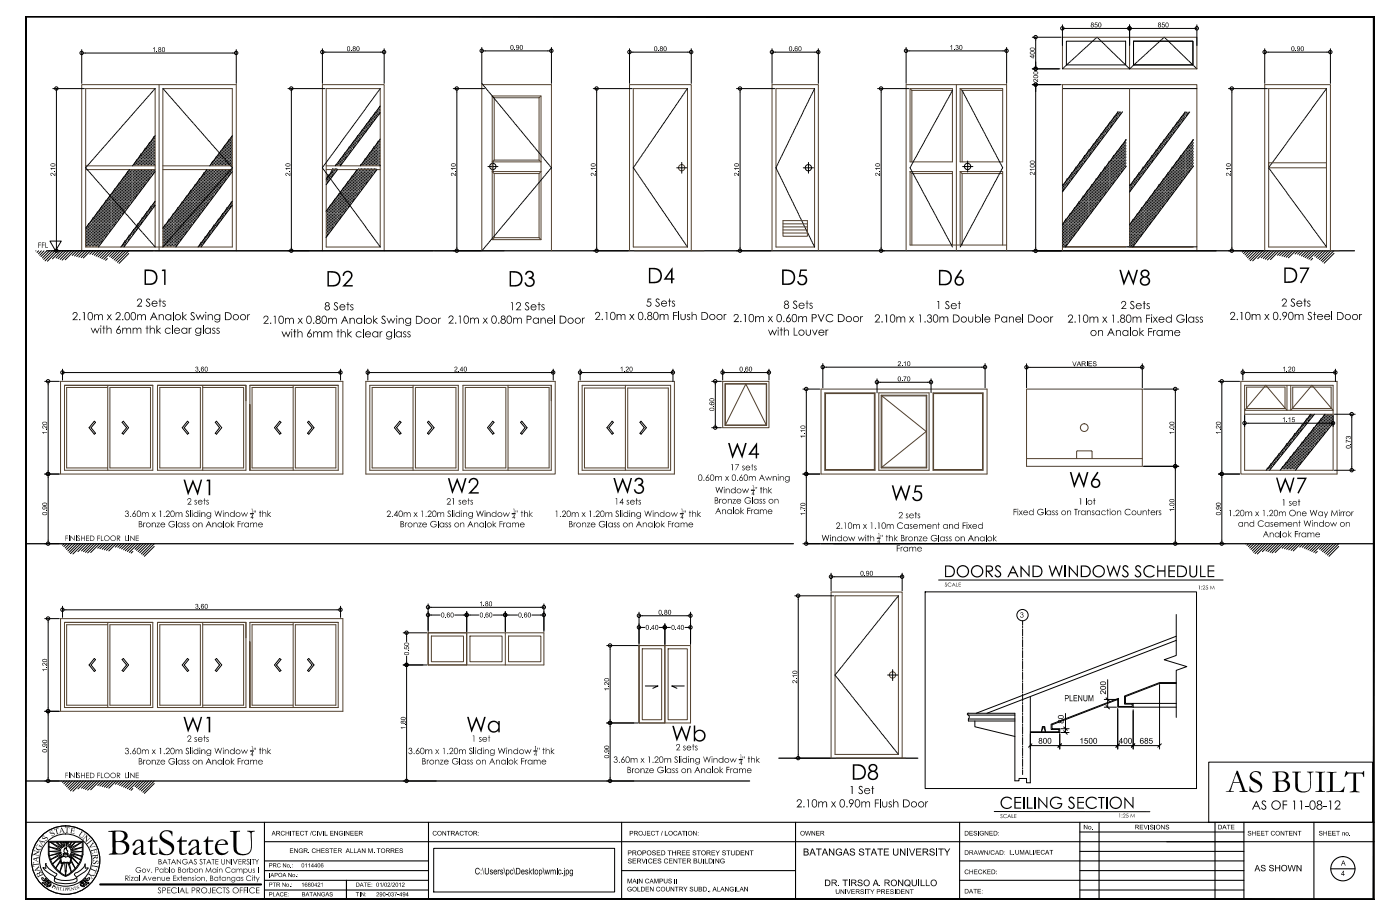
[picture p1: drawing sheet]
<svg xmlns="http://www.w3.org/2000/svg" width="330mm" height="216mm" viewBox="0 0 330 216" stroke-linecap="round" stroke-linejoin="round" font-family="sans-serif">
<!-- layer: text -->
<g fill="#000">
<path d="M9 57.2h.7v.1h-.5v.4h.5v.1h-.5v.6h-.2zM9.9 57.2h.6v.1h-.5v.4h.5v.1h-.5v.6h-.1zM10.7 57.2h.2v1.1h.4v.1h-.6zM17.2 73.8l.3-.3 .5 .1 .2 .2v.6l-.7 .9h.8v.2h-1.3l1.1-1.4-.2-.3-.3-.1-.3 .5h-.2zM19.6 73.6h.4v1.9h-.2v-1.7h-.3zM21.4 77.3h.2l.4 .9 .4-.9 .5 .9 .4-.9h.2l-.6 1.3-.4-.9-.5 .9zM22.2 74.1h.2v.2l.3-.2h.3a.31 .31 0 0 0 .4 .2 .31 .31 0 0 0 .2-.2h.4l.2 .2 .1 1.2h-.2v-.9l-.2-.4h-.3l-.3 .3v1h-.2v-1.2h-.5l-.2 .4v.8h-.2zM24.4 76.8h.2v.5h.3l-.3 .1v1.2h-.2v-1.2h-.3l.3-.1zM25.1 76.7h.2v.8l.4-.3 .5 .2 .1 1.2h-.2v-.9l-.2-.3-.5 .2-.1 1h-.2zM25.2 74.1h.2l.4 .5 .3-.5h.2l-.4 .6 .5 .8h-.2l-.4-.6-.4 .6h-.2l.5-.8zM27.4 73.7l.6-.2 .4 .3v.6l-.8 .9h.9v.2h-1.3l1.1-1.2-.1-.4-.2-.2-.3 .1-.3 .4h-.2zM28.8 77.3h.2l.1 .2 .5-.3 .3 .4 .4-.4 .4 .1 .2 .3v1h-.2v-.9a.43 .43 0 0 0-.6-.2 .43 .43 0 0 0-.1 .6v.5h-.2v-.8a.42 .42 0 0 0-.6-.3 .42 .42 0 0 0-.2 .6v.5h-.2z"/>
<path d="M31.3 77.3h.2v.2l.6-.3 .3 .4 .3-.4 .4 .1 .2 .2v1.1h-.1v-1l-.3-.2-.5 .3v.9h-.2l-.1-1.1h-.5l-.1 .3v.8h-.2zM32.4 74.1h.1l.1 .2 .2-.2h.4a.24 .24 0 0 0 .2 .2 .24 .24 0 0 0 .3-.2l.6 .1 .1 1.3h-.2v-.9a.42 .42 0 0 0-.6-.3 .42 .42 0 0 0-.1 .6v.6h-.2v-1a.42 .42 0 0 0-.6-.2 .42 .42 0 0 0-.2 .6v.6h-.1zM32.4 70.6l.3-.2h.4l.3 .2v.7l-.7 .8h.8v.2h-1.3l1.1-1.2v-.3l-.3-.3-.3 .1-.2 .4h-.2zM34.6 70.5l.5-.1 .3 .3-.1 .1-.2-.2a.3 .3 0 0 0-.4 .3 .3 .3 0 0 0 .3 .3l.4 .5v.4l-.6 .2-.5-.4 .2-.1 .2 .3h.2a.47 .47 0 0 0 .3-.5 .47 .47 0 0 0-.5-.4l-.2-.3zM34.6 76.8h.2v.5h.3l-.3 .1v1.2h-.2v-1.2h-.3l.3-.1zM35.3 76.7h.2v.8l.4-.3 .5 .2 .1 1.2h-.2v-.9l-.2-.3-.5 .2-.1 1h-.2zM36.9 76.7h.2v1.1l.6-.5h.3l-.8 .6 .8 .7h-.2l-.7-.6v.6h-.2zM37.4 74.1h.2v.2l.3-.2 .6 .1 .1 1.3h-.1v-1l-.3-.3h-.3l-.3 .3v1h-.2zM37.6 70.4h.2v.5h.3v.1h-.3v1.3h-.2v-1.3h-.2v-.1h.2zM38.3 63.5h.7v3.7h-.3v-3.3h-.6zM38.3 71l.4-.2 .4 .2-.1 .1a.25 .25 0 0 0-.3-.1 .25 .25 0 0 0-.2 .3 .25 .25 0 0 0 .2 .2l.4 .3-.1 .3-.4 .2-.4-.2 .2-.1a.29 .29 0 0 0 .3 .1 .29 .29 0 0 0 .2-.4 .29 .29 0 0 0-.4-.1zM39 77.5l.5-.3 .6 .1 .2 .2-.2 .2-.3-.3-.6 .1-.2 .6 .4 .4 .9-.1-.5 .3-.7-.2-.2-.3z"/>
<path d="M40.6 76.7h.1v1.9h-.1zM40.7 73.5h.3v2h-.3zM43 73.5h.2v1.1l.6-.5h.3l-.8 .6 .8 .8h-.2l-.7-.7v.7h-.2zM44.5 77.3h.2v.2l.3-.3 .2 .1-.4 .3-.1 1h-.2zM45.1 73.7l.5-.2 .3 .3-.1 .2-.2-.2a.32 .32 0 0 0-.4 .2 .32 .32 0 0 0 .3 .4l.4 .3v.5l-.2 .3h-.5l-.4-.4 .3-.1 .1 .3h.3l.2-.1v-.3l-.7-.7zM46.1 74.1h.2l.5 1 .4-1 .4 1 .5-1h.2l-.6 1.4-.5-1-.5 1zM47.8 76.7h.2v1.9h-.2zM49 74.1h.2v.2l.3-.2h.4l.2 .2 .1 1.2h-.2v-1.1l-.2-.2-.5 .2-.1 1.1h-.2zM50.1 77.4l.5-.2 .2 .2-.1 .1a.26 .26 0 0 0-.3-.1 .26 .26 0 0 0-.2 .3 .26 .26 0 0 0 .3 .2l.3 .3v.3l-.6 .2-.2-.2 .2-.1a.29 .29 0 0 0 .5-.1 .29 .29 0 0 0-.4-.4l-.2-.2zM51.2 77.3l.3-.1 .3 .2h-.2a.25 .25 0 0 0-.4 .2 .25 .25 0 0 0 .3 .3l.3 .3-.1 .3-.5 .2-.2-.2 .1-.1 .3 .1a.28 .28 0 0 0 .3-.3 .28 .28 0 0 0-.4-.3l-.2-.2zM58.3 74.1l.2 .2 .2-.2h.3l-.5 .3v1.1h-.2zM62.3 74.5l.6-.1 .4 .2-.1 .7-.7 .8h.8v.2h-1.2l1-1.2v-.4l-.3-.1h-.3l-.2 .4h-.2z"/>
<path d="M64.7 74.4h.3v1.9h-.2v-1.7h-.3zM66.4 78.1h.2l.4 1 .5-1 .4 1 .4-1h.3l-.6 1.4-.5-1-.5 1zM67.2 74.9h.2v.3l.3-.3h.3l.3 .3 .3-.3h.5l.2 .3v1.1h-.2v-.9a.42 .42 0 0 0-.6-.3 .42 .42 0 0 0-.2 .6v.6h-.1v-1l-.2-.2h-.4l-.2 .4v.8h-.2zM69.4 77.6h.2v.5h.3v.2h-.3v1.2h-.2v-1.2h-.2v-.2h.2zM70.2 77.6h.1v.8l.4-.3 .6 .2v1.2h-.1v-1l-.3-.3-.5 .3-.1 1h-.1zM70.2 74.9h.3l.3 .6 .4-.6h.2l-.5 .7 .5 .7h-.2l-.4-.6-.4 .6h-.2l.5-.7zM73.9 78.1h.2v.3l.5-.3 .4 .3 .2-.3h.5l.2 .3 .1 1.1h-.3v-1l-.2-.3-.4 .3-.1 1h-.2v-1l-.2-.2a.5 .5 0 0 0-.5 .6v.6h-.2zM76.3 78.1h.2v.3l.2-.3h.4l.3 .3 .4-.3 .4 .1 .2 .3v1h-.2v-1l-.3-.3-.4 .3-.1 1h-.1l-.1-1.1-.5-.1-.2 .3v.9h-.2zM77.4 74.9h.2v.3l.3-.3h.4a.21 .21 0 0 0 .2 .3 .21 .21 0 0 0 .2-.3h.4l.2 .2 .1 1.2h-.1v-1l-.2-.2-.6 .2v1h-.2v-1.1l-.5-.1-.2 .3v.9h-.2zM78.8 71.4l.6-.2 .3 .3-.1 .1-.3-.2a.3 .3 0 0 0-.3 .3 .3 .3 0 0 0 .3 .3l.3 .3 .2 .4-.2 .4-.5 .1-.4-.4 .1-.1 .5 .3 .3-.4-.8-.7zM79.6 77.6h.2v.5h.3v.2h-.3v1.2h-.2v-1.2h-.2v-.2h.2zM80.4 77.6h.1v.8l.4-.3 .6 .2v1.2h-.1v-1l-.3-.3-.5 .3-.1 1h-.1z"/>
<path d="M81 64.3l.6-.4 .7-.1 .7 .6 .2 .6-.2 .5-1.5 1.7h1.7v.3h-2.5l1.7-1.7 .4-.7-.1-.5-.5-.5-.7 .2-.3 .7h-.4zM81.9 77.6h.2v1.1l.6-.6h.3l-.7 .7 .8 .7h-.3l-.7-.6v.6h-.2zM82 71.2h.1v.5h.3v.2h-.3v1.2h-.1v-1.2h-.3v-.2h.3zM82.4 74.9h.2v.3l.4-.3 .6 .2 .1 1.2h-.2v-.8l-.2-.4-.6 .2-.1 1h-.2zM82.7 71.9l.5-.2 .2 .2-.2 .1-.2-.1a.29 .29 0 0 0-.2 .3 .29 .29 0 0 0 .4 .2l.2 .2-.2 .5-.3 .1-.3-.2v-.2l.3 .2a.31 .31 0 0 0 .3-.4 .31 .31 0 0 0-.4-.2l-.2-.2zM84.1 78.3l.4-.2 .7 .1-.1 .3-.3-.3-.5 .1-.2 .3v.4l.3 .3h.5l.2-.2 .2 .2-.4 .2-.8-.2-.2-.4zM85.6 77.6h.2v1.9h-.2zM85.8 74.4h.2v1.9h-.2zM88 74.4h.2v1.1l.6-.6h.3l-.7 .7 .8 .7h-.3l-.7-.6v.6h-.2zM89.5 78.1h.2v.2l.3-.2h.2l-.4 .4-.1 1h-.2zM90.1 74.6l.5-.2 .3 .3-.1 .1-.2-.2h-.3l-.1 .2 .8 .9-.1 .4-.3 .2h-.3l-.4-.3 .2-.1 .3 .3 .4-.2-.1-.3-.6-.6zM91.2 74.9h.1l.5 1 .4-1 .5 1 .4-1h.2l-.6 1.4-.5-1-.4 1z"/>
<path d="M92.9 77.6h.1v1.9h-.1zM94 74.9h.2v.3l.3-.3 .6 .1 .1 .3v1h-.1v-.9l-.3-.3-.5 .1-.1 1.1h-.2zM95.1 78.3l.5-.2 .3 .1-.2 .2a.23 .23 0 0 0-.4-.1 .23 .23 0 0 0 .1 .4l.4 .2 .1 .3-.3 .3-.6-.2 .1-.1 .2 .1a.3 .3 0 0 0 .4-.3 .3 .3 0 0 0-.4-.2zM96.2 78.2l.4-.1 .2 .1-.1 .2a.24 .24 0 0 0-.3-.1 .24 .24 0 0 0-.1 .2 .24 .24 0 0 0 .2 .2l.3 .2v.4l-.2 .2-.6-.2 .2-.1 .1 .1a.28 .28 0 0 0 .4-.1 .28 .28 0 0 0-.3-.4l-.3-.2zM103.3 74.9h.2v.2l.3-.2h.2l-.4 .4-.1 1h-.2zM105.8 74.6l.5-.2 .6 .2v.5l-.8 1h.9v.2h-1.3l1.1-1.2-.2-.5h-.5l-.1 .3-.2 .1zM108.3 74.4h.3v1.9h-.1v-1.7h-.3zM110.9 74.9h.2v.2l.5-.2 .3 .3 .4-.3h.4l.2 .3 .1 1.1h-.3v-1.1l-.2-.2-.5 .3v1h-.2v-1.1l-.2-.2-.4 .2-.1 1.1h-.2zM113.9 74.9h.2l.3 .5 .4-.5h.2l-.4 .6 .5 .8h-.2l-.5-.6-.4 .6h-.2l.6-.8zM120.6 71.3h.4v1.8h-.2v-1.7h-.3zM121 74.9h.2v.2l.6-.2 .3 .3 .4-.3h.4l.2 .3v1.1h-.2l-.1-1.2-.6 .1-.1 1.1h-.1v-.9a.42 .42 0 0 0-.6-.3 .42 .42 0 0 0-.2 .6v.6h-.2zM121.8 71.5l.3-.3 .7 .2v.7l-.8 .9h.9v.1h-1.3l1.1-1.2-.3-.5h-.3l-.3 .5h-.1z"/>
<path d="M123.9 71.4l.6-.2 .3 .3-.2 .1-.2-.2a.3 .3 0 0 0-.4 .3 .3 .3 0 0 0 .3 .3l.4 .3 .2 .4-.3 .4-.5 .1-.3-.4 .1-.1 .4 .3 .3-.4-.7-.7zM124.1 64.2l.4-.3 .6-.1 .8 .6v.6l-.5 .5 .6 .4 .1 .7-.2 .6-.5 .3h-1.1l-.5-.6-.1-.3h.4l.2 .5 .8 .2 .6-.4 .1-.4-.3-.6-.8-.2v-.4l.7-.2 .1-.6-.3-.3-.4-.1-.3 .2-.3 .4h-.4zM127.1 71.2h.1v.5h.3v.2h-.3v1.2h-.1v-1.2h-.3v-.2h.3zM127.5 74.9h.1v.3l.4-.3 .6 .2 .1 1.2h-.2v-1.1l-.2-.2-.5 .2-.2 1.1h-.1zM127.7 71.9l.2-.2 .6 .2-.2 .1-.2-.1a.29 .29 0 0 0-.2 .3 .29 .29 0 0 0 .3 .2l.3 .2-.1 .4-.5 .2-.3-.2 .1-.2 .3 .2a.31 .31 0 0 0 .3-.4 .31 .31 0 0 0-.4-.2zM130.7 74.4h.2v1.9h-.2zM137.3 74.9h.1v.2l.2-.2h.4l-.5 .4-.1 1h-.1zM140.4 73.8l.4-.3 .6 .2v.7l-.7 .8h.9v.2h-1.3l1.1-1.3-.3-.4h-.4l-.2 .4h-.2zM142.8 73.5h.4v1.9h-.1v-1.7h-.3zM145.4 74h.2v.3l.3-.3 .5 .1a.19 .19 0 0 0 .2 .2 .19 .19 0 0 0 .2-.2l.4-.1 .3 .2v1.2h-.2v-1l-.1-.2h-.4l-.2 .3v.9h-.2l-.1-1.1h-.6l-.1 1.1h-.2zM148.4 74h.2l.4 .5 .4-.5h.2l-.4 .7 .5 .7h-.2l-.5-.6-.4 .6h-.2l.5-.7zM152.8 70.4h.8v.2h-.6l-.2 .5 .5-.1 .3 .4v.6l-.5 .3-.4-.1-.2-.3 .1-.1 .2 .3h.4l.3-.4-.2-.4h-.7z"/>
<path d="M154.7 70.5l.5-.2 .4 .4-.2 .1-.2-.2a.29 .29 0 0 0-.4 .2 .29 .29 0 0 0 .3 .3l.5 .8-.2 .3-.4 .1-.5-.4 .2-.1 .2 .3h.3l.2-.4-.7-.7zM155.6 74h.2v.3l.3-.3h.3l.3 .3 .3-.3 .5 .1 .2 .3v1h-.2l-.1-1.2h-.4l-.2 .2-.1 1h-.2v-.8a.41 .41 0 0 0-.5-.4 .41 .41 0 0 0-.2 .6v.6h-.2zM157.8 70.4h.2v.5h.3v.1h-.3v1.2h-.2v-1.2h-.2v-.1h.2zM158.8 73.5h.9v.2h-.7v.6h.7v.2h-.7v.9h-.2zM158.5 71l.5-.2 .2 .2-.1 .1a.25 .25 0 0 0-.3-.1 .25 .25 0 0 0-.2 .3 .25 .25 0 0 0 .3 .2l.3 .3-.2 .5a.27 .27 0 0 1-.3 0 .27 .27 0 0 1-.1-.3 .27 .27 0 0 0 .5-.1 .27 .27 0 0 0-.4-.3l-.2-.2zM160 73.5h.2v1.9h-.2zM160.5 74h.2v1l.3 .3 .5-.2v-1.1h.2v.9l-.2 .5-.5 .1-.4-.3zM162.1 74.2l.1-.2 .6 .1-.1 .2-.1-.1a.26 .26 0 0 0-.4 .2 .26 .26 0 0 0 .3 .2l.3 .3-.1 .4-.4 .2-.3-.2 .1-.2a.29 .29 0 0 0 .4 .2 .29 .29 0 0 0 .1-.4 .29 .29 0 0 0-.3-.2l-.2-.2zM163.1 73.5h.2v.8l.3-.3 .6 .2 .1 1.2h-.2v-1.1l-.3-.2-.5 .3v1h-.2zM170.7 74h.2v.2l.2-.2 .3 .1-.5 .4v.9h-.2zM173.2 74.1l.4-.1 .5 .2 .1 .6-.8 .9h.9v.2h-1.3l1-1.3-.2-.4h-.4l-.2 .4h-.2zM175.5 74.1h.4v1.8h-.2v-1.7h-.3z"/>
<path d="M178.1 74.5h.2v.3l.6-.3 .3 .3 .4-.3 .5 .1 .1 1.3h-.2v-1l-.2-.3-.5 .3v1h-.2l-.1-1.1-.2-.2-.3 .1-.2 .3v.9h-.2zM181.1 74.5h.2l.4 .5 .3-.5h.3l-.5 .7 .5 .7h-.2l-.4-.6-.4 .6h-.2l.5-.7zM181.2 77.7h.1l.5 1 .4-1 .4 1 .5-1h.2l-.6 1.4-.5-1-.5 1zM184.2 77.2h.1v.5h.3v.2h-.3v1.2h-.1v-1.2h-.3v-.2h.3zM184.9 77.2h.2v.7l.2-.2 .7 .2 .1 1.2h-.2v-1l-.3-.3-.5 .3v1h-.2zM187.1 71l.6-.2 .3 .3-.1 .2-.2-.2a.29 .29 0 0 0-.4 .2 .29 .29 0 0 0 .3 .3l.4 .4 .1 .4-.3 .3-.5 .1-.3-.4 .1-.1 .5 .3 .2-.4-.6-.6zM187.2 77.2h.2v1.7h.7v.2h-.9zM188.3 74.5h.1v.3l.6-.3 .4 .3 .4-.3 .4 .1 .1 1.3h-.1l-.1-1.1-.2-.2-.3 .1-.2 .3v.9h-.2v-1.1l-.5-.1-.3 .5v.7h-.1zM190 77.7h.2l.1 1 .3 .3 .4-.2 .1-1.1h.2v.9l-.3 .5h-.5l-.4-.2zM190.3 70.8h.1v.6h.3l-.3 .1v1.2h-.1v-1.2h-.3l.3-.1zM188.7 63.5h1.6v.4h-1.3l-.2 1 .6-.1 .6 .2 .4 .7-.2 1-.7 .5h-.9l-.4-.3-.2-.5 .4-.1 .1 .3 .3 .3h.6l.6-.7v-.6l-.4-.4-.5-.1-.7 .2zM191.5 77.7h.2l.5 1 .4-1h.2l-.6 1.4z"/>
<path d="M191 71.5l.4-.2 .3 .2-.2 .1a.22 .22 0 0 0-.4 0 .22 .22 0 0 0 .2 .3l.4 .3v.2l-.3 .4-.5-.2 .1-.2 .1 .2a.27 .27 0 0 0 .4-.2 .27 .27 0 0 0-.3-.3l-.3-.2zM192.8 74.1h.3l.6 1.4 .6-1.4h.2l-.8 1.8zM194.7 77.7h.2v.2l.2-.2h.3l-.4 .3-.1 1.1h-.2zM195 74.3l.7-.3 .7 .2 .2 .2-.2 .1-.5-.3-.6 .1-.3 .4-.1 .4 .6 .6h.5l.4-.2 .2 .1-.7 .4-.8-.2-.4-.6v-.5zM202.9 74.5h.1v.2l.3-.2h.3l-.5 .3-.1 1.1h-.1zM206.5 74.2l.7-.1 .2 .3v.6l-.7 .8h.8v.2h-1.2l1-1.3a.41 .41 0 0 0-.4-.4 .41 .41 0 0 0-.4 .4h-.2zM208.8 74.1h.4v1.9h-.2v-1.7h-.3zM211.4 74.6h.2v.3l.3-.3h.4a.21 .21 0 0 0 .2 .3 .21 .21 0 0 0 .2-.2l.4-.1 .3 .2 .1 1.2h-.2v-1.1l-.3-.2-.4 .4v.9h-.2v-1.1l-.3-.2-.5 .3v1h-.2zM214.4 74.6h.2l.4 .5 .4-.5h.2l-.5 .7 .6 .7h-.3l-.4-.6-.4 .6h-.2l.5-.7zM216.8 74.1h.4v1.9h-.2v-1.7h-.3zM218.8 74.3l.6-.2 .3 .3v.3l-.2 .2 .3 .2 .1 .5-.4 .4h-.5l-.3-.3-.1-.2 .5 .4 .4-.1 .2-.3-.1-.3-.5-.2v-.1l.4-.2v-.3l-.4-.1-.2 .3h-.2zM221.2 71h.3v1.8h-.2v-1.6h-.3z"/>
<path d="M221.6 74.6h.2v.3l.5-.3 .4 .3 .3-.3h.4l.3 .5v.9h-.3l-.1-1.2-.5 .1-.1 1.1h-.2v-.9a.41 .41 0 0 0-.5-.3 .41 .41 0 0 0-.2 .6v.6h-.2zM223 71.1l.5-.2 .4 .3-.1 .1-.2-.1a.29 .29 0 0 0-.4 .2 .29 .29 0 0 0 .3 .3l.5 .6-.2 .4-.6 .2-.3-.4 .1-.1 .4 .3a.46 .46 0 0 0 .3-.5 .46 .46 0 0 0-.5-.4l-.2-.3zM226.2 71h.1v.5h.3l-.3 .1v1.2h-.1v-1.2h-.3l.3-.1zM228.4 74.6h.1v1l.4 .3 .4-.2 .1-1.1h.1v1l-.2 .4h-.4l-.5-.2zM231.7 74.1h.2v1.9h-.2zM238 74.6h.1v.3l.5-.3 .5 .2 .1 1.2h-.2l-.1-1.1-.2-.2-.5 .2-.1 1.1h-.1zM241.2 74.1h.2v1.9h-.2zM247.7 74.6h.2v.2l.2-.2h.3l-.5 .4v1h-.2zM252 74.4l.3-.3h.4l.3 .3v.7l-.8 .7h.9v.2h-1.3l1.1-1.1v-.4l-.2-.2-.5 .1-.1 .3h-.2zM254.4 74.2h.3v1.8h-.1v-1.6h-.3zM257 74.6h.1v.3l.6-.3 .4 .3 .4-.3 .3 .1 .3 .4v.9h-.3v-1l-.2-.2-.5 .3v.9h-.2v-1.1h-.5l-.3 .3v.8h-.1zM259 77.8h.1v.2l.4-.2 .5 .1 .2 1.3h-.2v-1l-.2-.3h-.4l-.2 .3-.1 1h-.1z"/>
<path d="M260 74.6h.2l.4 .6 .3-.6h.2l-.4 .7 .5 .7h-.2l-.4-.5-.4 .5h-.3l.5-.7zM262.4 74.2h.3v1.8h-.1v-1.6h-.3zM263.2 77.8h.2v.2l.3-.2 .6 .2 .1 1.2h-.2v-1l-.2-.3-.5 .2-.1 1.1h-.2zM264 63.6h.4l.7 2.6 1.1-2.6 1.1 2.6 .7-2.6h.4l-1.1 3.6-1.1-2.7-1.2 2.7zM264.6 71.1l.6-.2 .3 .3v.7l-.7 .8h.9v.1h-1.3l1-1.2-.3-.5h-.3l-.2 .5h-.2zM266.7 71.1l.4-.2 .5 .3-.2 .1-.5-.2-.1 .2v.3l.7 .5v.6l-.2 .2h-.5l-.3-.4 .1-.1 .2 .2a.37 .37 0 0 0 .6-.2 .37 .37 0 0 0-.4-.5l-.4-.3zM266.5 77.3h.2v1.9h-.2zM267.1 74.6h.2v.3l.4-.3 .4 .1a.19 .19 0 0 0 .2 .2 .19 .19 0 0 0 .1-.2l.4-.1 .3 .2 .1 1.2h-.2l-.1-1.1-.3-.1-.3 .2-.1 1h-.1v-.8a.38 .38 0 0 0-.4-.4 .38 .38 0 0 0-.4 .4v.8h-.2zM268.7 77.3h.2v1.1l.7-.6h.2l-.7 .7 .8 .7h-.3l-.7-.7v.7h-.2zM269.8 71h.2v.5h.2l-.2 .1v1.2h-.2v-1.2h-.2l.2-.1zM270.3 74.2h.9v.2h-.7v.5h.7v.2h-.7v.9h-.2zM270.8 77.3h1v.2h-.8v.6h.8v.2h-.8v.9h-.2z"/>
<path d="M270.5 71.6l.4-.2 .3 .2h-.2a.25 .25 0 0 0-.4 .2 .25 .25 0 0 0 .3 .3l.3 .3v.3l-.3 .1a.29 .29 0 0 1-.3 .1 .29 .29 0 0 1-.1-.3l.2 .1a.29 .29 0 0 0 .3-.3 .29 .29 0 0 0-.3-.2l-.3-.3zM271.9 74.6h.2l.4 .6 .4-.6h.2l-.5 .7 .5 .7h-.2l-.4-.5-.5 .5h-.2l.6-.7zM272 77.8h.1v.2l.3-.2h.3l-.5 .4-.1 1h-.1zM274.6 77.8h.2v.2l.3-.2h.3l.3 .3 .2-.3h.6l.2 .5v.9h-.2v-.9a.42 .42 0 0 0-.6-.3 .42 .42 0 0 0-.2 .6v.6h-.2v-.9a.36 .36 0 0 0-.4-.4 .36 .36 0 0 0-.3 .5v.8h-.2zM277.6 74.5l.6-.4h.6l.4 .3 .1 .1-.1 .1-.5-.3-.7 .1-.4 .5v.4l.4 .5 .6 .1 .3-.1 .3-.3v-.2h-.6v-.1h.8l-.1 .5-.6 .4-.9-.2-.4-.7zM279.7 74.1h.2v1.9h-.2zM282 74.7l.4-.1 .4 .2-.2 .1a.25 .25 0 0 0-.3-.1 .25 .25 0 0 0-.2 .3 .25 .25 0 0 0 .3 .1l.3 .2v.4l-.2 .2h-.4l-.2-.1 .1-.2 .3 .2 .3-.3-.6-.4zM283.1 74.7l.5-.1 .1 .2-.1 .1a.27 .27 0 0 0-.5 .1 .27 .27 0 0 0 .4 .3l.2 .2v.4l-.3 .2-.5-.2 .2-.2 .1 .2a.25 .25 0 0 0 .4-.2 .25 .25 0 0 0-.3-.3l-.3-.4zM290.4 73.6l.5-.1 .4 .4-.1 .5-.7 .8h.9v.2h-1.3l1-1.3-.3-.4h-.3l-.2 .4h-.2zM292.6 73.5h.4v1.9h-.2v-1.7h-.3zM295.2 74h.2v.3l.3-.3h.4l.2 .3 .3-.3 .5 .1 .2 .3v1h-.2v-1l-.2-.2h-.3l-.3 .3v.9h-.1l-.1-.9a.39 .39 0 0 0-.5-.3 .39 .39 0 0 0-.2 .6v.6h-.2zM298.2 74h.2l.4 .5 .3-.5h.3l-.5 .7 .5 .7h-.2l-.4-.6-.4 .6h-.2l.5-.7z"/>
<path d="M302.5 70.5l.5-.2 .4 .3v.7l-.7 .8h.8v.1h-1.2l1-1.2-.2-.5-.4 .1-.2 .4h-.2zM304.6 70.5l.4-.2 .4 .4-.2 .1-.2-.3a.32 .32 0 0 0-.3 .4 .32 .32 0 0 0 .3 .3l.4 .3v.5l-.5 .3-.6-.4 .2-.1 .4 .3a.4 .4 0 0 0 .3-.4 .4 .4 0 0 0-.3-.4l-.4-.3zM305.4 74h.1v.3l.3-.3 .5 .1a.21 .21 0 0 0 .2 .2 .21 .21 0 0 0 .2-.2l.4-.1 .3 .2v1.2h-.1v-.9l-.2-.3h-.4l-.2 .3v.9h-.2v-1.1l-.6-.1-.2 .5v.7h-.1zM306.6 63h2.3l-2 3.8-.3-.2 1.7-3.2h-1.7zM307.7 70.4h.2v.5h.2v.1h-.2v1.2h-.2v-1.2h-.3v-.1h.3zM308.5 73.7l.6-.2 .3 .3-.2 .1a.28 .28 0 0 0-.5-.1 .28 .28 0 0 0 .2 .5l.6 .6-.4 .6-.4-.1-.3-.3 .1-.1 .5 .3 .3-.3-.1-.2-.7-.6zM308.4 71l.4-.2 .3 .2-.2 .1a.24 .24 0 0 0-.4 .1 .24 .24 0 0 0 .3 .3l.3 .3-.1 .4-.5 .1-.3-.2h.3a.28 .28 0 0 0 .4-.2 .28 .28 0 0 0-.3-.3l-.3-.3zM310 73.5h.1v.5h.3v.2h-.3v1.2h-.1v-1.2h-.3v-.2h.3zM314 73.5h.2v1.9h-.2zM320.6 74h.2v.2l.2-.2 .3 .1-.5 .3v1h-.2zM43.3 113h.4l.7 2.7 1.1-2.7 1.1 2.7 .7-2.7h.4l-1 3.7-1.2-2.8-1.2 2.8zM44.3 117.6l.3-.2 .4 .1 .1 .5-.6 .8h.6v.1h-.9l.8-.9-.2-.4h-.4l-.1 .3h-.1z"/>
<path d="M45.9 117.9l.4-.1 .1 .2a.2 .2 0 0 0-.3-.1 .2 .2 0 0 0-.1 .3 .2 .2 0 0 0 .2 .1l.3 .2a.28 .28 0 0 1-.2 .4 .28 .28 0 0 1-.4-.2 .22 .22 0 0 0 .3 .1 .22 .22 0 0 0 .1-.3 .22 .22 0 0 0-.2-.1l-.2-.2zM48.1 117.4h.2v.4h.2l-.2 .2v.9h-.2v-.9h-.1l.1-.2zM48.9 113h.7v3.7h-.4v-3.3h-.5zM48.7 117.9l.4-.1 .1 .2a.2 .2 0 0 0-.3-.1 .2 .2 0 0 0-.1 .3 .2 .2 0 0 0 .2 .1l.2 .2a.28 .28 0 0 1-.2 .4 .28 .28 0 0 1-.3-.2 .22 .22 0 0 0 .3 .1 .22 .22 0 0 0 .1-.3 .22 .22 0 0 0-.2-.1l-.2-.2zM59.4 119.9h.1v1zM105.5 117.6l.3-.2 .4 .2 .1 .4-.7 .8h.7v.1h-1l.8-.9a.33 .33 0 0 0-.2-.4 .33 .33 0 0 0-.4 .3h-.1zM105.6 112.7h.4l.8 2.6 1-2.6 1.1 2.6 .8-2.6h.3l-1 3.6-1.2-2.7-1.1 2.7zM106.8 117.4h.3v1.5h-.2zM108.2 117.9l.3-.1 .3 .1-.1 .1a.22 .22 0 0 0-.3 0 .22 .22 0 0 0-.1 .3 .22 .22 0 0 0 .3 0l.2 .5-.5 .1-.2-.1 .2-.1a.23 .23 0 0 0 .3 .1 .23 .23 0 0 0 .1-.3 .23 .23 0 0 0-.4-.1zM110.5 117.4h.1v.4h.2l-.2 .2v.9h-.1v-.9h-.2l.2-.2zM110.8 113.1l.6-.4 .5-.1 .8 .6 .1 .8-.1 .4-1.5 1.6h1.7v.3h-2.5l1.9-1.9 .2-.5-.1-.6-.6-.3-.6 .1-.4 .7h-.3zM111 117.9l.3-.1 .3 .1-.1 .1a.22 .22 0 0 0-.3 0 .22 .22 0 0 0-.1 .3 .22 .22 0 0 0 .3 0l.2 .5-.5 .1-.2-.1 .2-.1a.2 .2 0 0 0 .3 0 .2 .2 0 0 0-.2-.3l-.2-.2z"/>
<path d="M121.1 119.9h.2v1zM144.7 112.7h.3l.8 2.6 1-2.6 1.2 2.6 .7-2.6h.4l-1 3.6-1.2-2.7-1.2 2.7zM145.3 117.4h.3v1.5h-.2v-1.3h-.2zM147.9 117.9l.4-.1v.2a.18 .18 0 0 0-.2-.1 .18 .18 0 0 0-.1 .3 .18 .18 0 0 0 .2 .1l.2 .2a.28 .28 0 0 1-.2 .4 .28 .28 0 0 1-.4-.2 .22 .22 0 0 0 .3 .1 .22 .22 0 0 0 .2-.3 .22 .22 0 0 0-.3-.1l-.2-.3zM149.9 113l.4-.3 .5-.1 .6 .2 .3 .5v.5l-.4 .5 .4 .3 .2 .7-.2 .7-.5 .3h-1l-.4-.3-.3-.4v-.3h.3l.5 .7h.7l.6-.5-.2-.8-.9-.2v-.4l.7-.2 .2-.3-.2-.4-.3-.2h-.4l-.5 .5h-.4zM150.1 117.4h.2v.4h.2l-.2 .2v.9h-.2v-.9h-.2l.2-.2zM150.7 117.9l.4-.1v.2a.18 .18 0 0 0-.2-.1 .18 .18 0 0 0-.1 .3 .18 .18 0 0 0 .2 .1l.2 .2a.29 .29 0 0 1-.2 .4 .29 .29 0 0 1-.4-.2 .22 .22 0 0 0 .3 .1 .22 .22 0 0 0 .1-.3 .22 .22 0 0 0-.2-.1l-.2-.3zM160.7 119.9h.2v1zM168.7 112.2h.1v.2l.5-.2a.23 .23 0 0 0 .2 .3 .23 .23 0 0 0 .3-.3h.3l.2 .3v.8h-.1v-.6a.34 .34 0 0 0-.5-.3 .34 .34 0 0 0-.1 .5v.4h-.2v-.7a.33 .33 0 0 0-.4-.2 .33 .33 0 0 0-.2 .5v.4h-.1zM168.8 114.8h.1l.3 1 .4-1 .5 1 .3-1h.1l-.4 1.5-.5-1.1-.4 1.1zM169.6 117.6h.2v.2l.4-.2-.3 .2-.1 .9h-.2zM171 112.2l.5 .4 .4-.4-.4 .5 .5 .6-.5-.4-.5 .4 .4-.6z"/>
<path d="M171.2 115.2l.1 .2 .2-.2 .6 .1v1h-.1v-.6a.38 .38 0 0 0-.5-.4 .38 .38 0 0 0-.2 .6v.4h-.1zM171.7 117.6l.1 .2 .5-.2 .3 .2v.9h-.2v-.6a.35 .35 0 0 0-.4-.3 .35 .35 0 0 0-.2 .5v.4h-.1zM171.7 104.4h.4l.7 2.6 1.1-2.6 1.1 2.6 .7-2.6h.4l-1 3.6-1.2-2.7-1.2 2.7zM172.5 109.4h.3v1.4h-.2zM172.8 117.6h.8l-.6 .9h.6v.2h-.9l.7-1h-.6zM172.9 119.6h.1v1.6h-.1zM173.4 109.4h.9l-.8 1.5 .6-1.4h-.7zM174.6 119.6h.2v.9l.7-.4-.6 .5 .6 .6-.7-.5v.5h-.2zM175 115.2l.4 .8 .4-.8 .4 .8 .3-.8h.2l-.5 1.1-.4-.8-.4 .8zM175.1 109.8a.26 .26 0 0 1 .3-.1 .26 .26 0 0 1 .2 .3 .21 .21 0 0 0-.3-.1 .21 .21 0 0 0-.1 .2 .21 .21 0 0 0 .2 .2l.3 .2-.1 .3-.4 .1-.2-.1 .1-.1a.22 .22 0 0 0 .4-.1 .22 .22 0 0 0-.3-.3l-.1-.2zM176.2 119.7h.8v.2h-.6v.4h.6v.2h-.6v.7h-.2zM176.6 112.2l.2 .2 .4-.2 .3 .3 .3-.3 .3 .1 .1 1h-.1v-.6a.33 .33 0 0 0-.4-.3 .33 .33 0 0 0-.2 .5v.4h-.2v-.6a.33 .33 0 0 0-.3-.3 .33 .33 0 0 0-.2 .5v.4h-.2z"/>
<path d="M175.8 117.4l.4-.2 .8 .2v.2l-.4-.2h-.5l-.4 .5 .2 .4 .4 .3 .4-.1 .3-.2v-.2h-.5v-.1h.6l-.1 .5-.3 .2-.8-.1-.3-.4zM177.3 109.4h.2v.4h.2l-.2 .1v.9h-.2v-.9h-.2l.2-.1zM177.4 117.2h.1v1.5h-.1zM177.5 114.4h.2v1zM177.9 109.8a.26 .26 0 0 1 .3-.1 .26 .26 0 0 1 .2 .3 .21 .21 0 0 0-.3-.1 .21 .21 0 0 0-.1 .2 .21 .21 0 0 0 .2 .2l.2 .2v.3l-.4 .1-.2-.1 .1-.1a.22 .22 0 0 0 .4-.1 .22 .22 0 0 0-.3-.3l-.1-.2zM179.4 114.8h.2v.4h.2l-.2 .1v1h-.2v-1h-.1l.1-.1zM179.2 117.7h.1a.21 .21 0 0 1 .2-.1 .21 .21 0 0 1 .1 .2 .22 .22 0 0 0-.3-.1 .22 .22 0 0 0 0 .3 .22 .22 0 0 0 .2 .1l.3 .3-.2 .2a.26 .26 0 0 1-.3 .1 .26 .26 0 0 1-.1-.2 .24 .24 0 0 0 .3 .1 .24 .24 0 0 0 .1-.3 .24 .24 0 0 0-.3-.2zM180 114.8h.1v.6l.3-.2 .5 .1v1h-.1v-.8l-.1-.2-.5 .1-.1 .9h-.1zM180.4 112.2l.5 .8 .3-.8 .4 .8 .5-.8-.5 1.1-.3-.8-.4 .8zM180 117.7h.1a.21 .21 0 0 1 .2-.1 .21 .21 0 0 1 .1 .2 .18 .18 0 0 0-.3-.1 .18 .18 0 0 0 .1 .3l.3 .2v.4l-.4 .1-.2-.1 .1-.1a.2 .2 0 0 0 .2 .1 .2 .2 0 0 0 .2-.2 .2 .2 0 0 0-.2-.2l-.3-.2zM181.2 114.8h.2v.8l.7-.4-.6 .5 .6 .6-.7-.5v.5h-.2zM182.3 112.2h.1v.3l.4-.3 .3 .2 .1 .9h-.1v-.8l-.2-.2-.4 .2-.1 .8h-.1z"/>
<path d="M182.7 117.6l.2 .2 .4-.2 .3 .2v.9h-.1l-.1-.9-.1-.1-.4 .1-.1 .9h-.1zM183.9 112.2l.1 .3 .4-.3 .4 .1v1h-.1v-.8l-.2-.2-.4 .2-.1 .8h-.1zM210.3 114.4h.4l.7 2.6 1.1-2.6 1.1 2.6 .7-2.6h.4l-1 3.6-1.2-2.7-1.2 2.7zM215.9 114.4h1.5v.3h-1.2l-.2 1.1h1l.5 .8-.1 1-.9 .5-.9-.1-.4-.8h.3l.3 .5 .7 .1 .6-.6v-.7l-.3-.4-.6-.1-.7 .2zM239.1 119.9h.7v.2h-.6v.4h.6v.2h-.6v.7h-.1zM246.4 119.9h.2v1.5h-.2zM252.3 111.3h.4l.7 2.6 1.1-2.6 1.1 2.6 .7-2.6h.4l-1 3.6-1.2-2.7-1.2 2.7zM254.7 117.5h.3v1.4h-.2zM256.1 117.4h.2v1.5h-.2zM258 117.4h.2v.5h.2l-.2 .1v.9h-.2v-.9h-.2l.2-.1zM261.2 119.9h.1v.4h.2l-.2 .2v.9h-.1v-.9h-.2l.2-.2zM270.9 119.9h.1v.4h.2l-.2 .2v.9h-.1v-.9h-.2l.2-.2z"/>
<path d="M301 112.6h.3l.8 2.6 1-2.6 1.1 2.6 .8-2.6h.3l-1 3.6-1.1-2.7-1.2 2.7zM302.6 117.7h.3v1.5h-.2zM304.1 118.2l.3-.1 .2 .1-.1 .1a.19 .19 0 0 0-.2-.1 .19 .19 0 0 0-.2 .2 .19 .19 0 0 0 .2 .1l.3 .2v.4l-.3 .1-.3-.1 .1-.1a.23 .23 0 0 0 .3 .1 .23 .23 0 0 0 .1-.3 .23 .23 0 0 0-.3-.2zM306 112.6h2.2l-1.9 3.7-.3-.1 1.7-3.3h-1.7zM306.3 117.7h.2v.4h.2l-.2 .1v1h-.2v-1h-.2l.2-.1zM15.4 126.3h.6v.1h-.5v.4h.5v.1h-.5v.6zM16.2 126.3h.2v1.2h-.2zM16.6 126.3l.9 .9v-.9h.1v1.2l-.9-1v1h-.1zM17.9 126.3h.1v1.2h-.1zM18.3 126.3h.1a.21 .21 0 0 1 .3-.1 .21 .21 0 0 1 .1 .3l-.1-.1a.21 .21 0 0 0-.3 .1 .21 .21 0 0 0 .2 .3l.3 .2-.1 .4-.3 .1-.4-.3h.2a.26 .26 0 0 0 .3 .1 .26 .26 0 0 0 .1-.3 .26 .26 0 0 0-.3-.2zM19.1 126.3h.2v.5h.6v-.5h.1v1.2h-.1v-.6h-.6v.6h-.2zM20.3 126.3h.7v.1h-.6v.4h.6v.1h-.6v.5h.6v.1h-.7z"/>
<path d="M23 126.3h.6v.1h-.5v.4h.5v.1h-.5v.6h-.1zM23.8 126.3h.1v1.1h.5v.1h-.6zM29.6 126.3h.1v1.1h.5v.1h-.6zM29.6 120.5l.6-.1 .1 .5-.1 .1 .2 .3-.2 .5h-.5l-.3-.4 .4 .3 .5-.2-.1-.3-.3-.1v-.1a.25 .25 0 0 0 .2-.3 .25 .25 0 0 0-.2-.2 .25 .25 0 0 0-.3 .2h-.1zM30.4 126.3l.1 1.2zM30.7 126.3l.9 .9v-.9h.1v1.2l-.8-1v1h-.2zM32 126.3h.7v.1h-.6v.4h.6v.1h-.6v.5h.6v.1h-.7zM33.5 120.7l.1 .3 .2-.3h.3a.19 .19 0 0 0 .2 .3 .19 .19 0 0 0 .2-.2l.2-.1 .3 .2 .1 .9h-.2v-.5a.34 .34 0 0 0-.4-.4 .34 .34 0 0 0-.2 .5v.4h-.1v-.7a.33 .33 0 0 0-.5-.2 .33 .33 0 0 0-.1 .5v.4h-.1zM33.8 123.2l.2 .1 .3-.1-.3 .3v.8h-.2zM35.8 123.2h.2v.2l.5-.2 .2 .2 .1 .9h-.2v-.8l-.2-.2-.4 .2v.8h-.2zM35.8 120.7l.5 .4 .4-.4-.4 .6 .5 .5-.5-.4-.3 .4h-.2l.4-.5zM37 123.2h.7l-.6 .9h.6v.2h-.8l.6-1h-.5z"/>
<path d="M37.7 120.4h.3v1.4h-.2zM39.2 120.5l.3-.2 .5 .2v.5l-.6 .7h.7v.1h-1.1l.8-.8a.31 .31 0 0 0-.1-.5 .31 .31 0 0 0-.4 .3h-.2zM39.9 123l.4-.2 .8 .2v.2l-.4-.3-.5 .1-.3 .7 .2 .4 .6 .1 .4-.4-.4-.2h.6l-.1 .4-.4 .3-.7-.1-.4-.6zM41.4 120.7l.1 .3 .3-.3h.3l.2 .3 .2-.3 .4 .1 .1 1h-.1v-.5a.29 .29 0 0 0-.3-.4 .29 .29 0 0 0-.3 .4v.5h-.2v-.5a.33 .33 0 0 0-.4-.4 .33 .33 0 0 0-.2 .5v.4h-.1zM41.5 122.8h.2v1.5h-.2zM43.9 120.5l.4-.2 .3 .3-.2 .1a.24 .24 0 0 0-.3-.2 .24 .24 0 0 0-.1 .3 .24 .24 0 0 0 .2 .2l.3 .3 .1 .3-.2 .2h-.4l-.3-.2 .2-.1 .4 .2 .1-.3-.5-.5zM43.3 123.3l.4-.1 .1 .2a.2 .2 0 0 0-.4 0 .21 .21 0 0 0 .3 .3l.2 .1-.1 .4-.1 .1-.5-.1 .2-.1a.22 .22 0 0 0 .4-.1 .22 .22 0 0 0-.3-.2zM44.1 123.2a.26 .26 0 0 1 .3 0 .26 .26 0 0 1 .2 .2 .19 .19 0 0 0-.3-.1 .19 .19 0 0 0-.1 .2 .19 .19 0 0 0 .3 .2l.2 .2-.2 .3a.23 .23 0 0 1-.2 .1 .23 .23 0 0 1-.2-.2 .24 .24 0 0 0 .3 .1 .24 .24 0 0 0 .2-.4 .24 .24 0 0 0-.3-.1l-.2-.2zM44.8 120.3h.2v1.5h-.2zM46.8 123.2h.2v.2l.5-.2 .2 .2 .1 .9h-.2v-.6a.35 .35 0 0 0-.4-.4 .35 .35 0 0 0-.2 .6v.4h-.2zM47.5 120.7h.1v.3l.4-.3 .4 .2v.9h-.1v-.8l-.3-.2-.3 .2-.1 .8h-.1zM50.1 123.2h.2v.2l.5-.2 .2 .2 .1 .9h-.2v-.8l-.2-.2-.4 .2v.8h-.2z"/>
<path d="M50.6 120.4l.4 1 .4-1 .5 1 .4-1-.3 1.4-.5-1.1-.5 1.1zM52.7 122.8h.1v1.5h-.1zM53 120.7l.1 .3 .4-.3 .4 .1v1h-.1v-.8l-.3-.2-.3 .2-.1 .8h-.1zM54.5 122.8h.1v.8l.7-.4-.6 .5 .6 .6-.7-.5v.5h-.1zM56.1 122.8h.7v.2h-.6v.4h.6v.1h-.6v.8h-.1zM56.8 120.7l.5 .9 .3-.9 .4 .9 .5-.9-.5 1.1-.3-.8-.4 .8zM57 123.2l.1 .1 .4-.1-.3 .3-.1 .8h-.1zM59 123.2l.2 .2 .5-.2 .2 .2 .1-.2a.38 .38 0 0 1 .5 0 .38 .38 0 0 1 .1 .5v.6h-.1l-.1-1-.4 .2-.1 .8h-.2v-.6a.29 .29 0 0 0-.2-.4 .29 .29 0 0 0-.3 .4v.6h-.2zM61.3 120.4h.1v.3h.3l-.3 .2v.9h-.1v-.9h-.2l.2-.2zM61.9 120.3h.1v.7l.4-.3 .4 .2v.9h-.1l-.1-.8-.2-.2-.4 .2v.8h-.1zM63.1 120.3h.1v.9l.7-.5-.6 .6 .7 .5-.8-.5v.5h-.1zM91.3 120.5l.3-.2 .5 .2v.5l-.6 .7h.7v.1h-1l.8-.8-.1-.5a.31 .31 0 0 0-.4 0 .31 .31 0 0 0-.1 .3h-.2z"/>
<path d="M95.2 120.7l.1 .3 .3-.3h.3l.2 .3 .2-.3 .4 .1 .1 1h-.1v-.7a.33 .33 0 0 0-.5-.2 .33 .33 0 0 0-.1 .5v.4h-.2v-.5a.33 .33 0 0 0-.3-.4 .33 .33 0 0 0-.3 .5v.4h-.1zM95.6 123.2l.1 .1 .4-.1-.4 .3v.8h-.1zM97.6 120.7l.4 .4 .5-.4-.4 .6 .4 .5-.5-.4-.5 .4 .4-.5zM97.6 123.2l.1 .2 .3-.2 .4 .1 .1 1h-.1v-.6a.37 .37 0 0 0-.5-.4 .37 .37 0 0 0-.2 .6v.4h-.1zM98.7 123.2h.8l-.6 .9h.6v.2h-.8l.5-1h-.5zM99.5 120.4h.2v1.4h-.1zM100.9 120.5l.3-.2 .5 .2v.5l-.6 .7h.7v.1h-1l.9-1-.2-.3h-.4l-.2 .3zM101.7 123l.4-.2 .9 .2-.2 .2-.6-.3-.5 .4v.5l.5 .4 .4-.1 .2-.2 .1-.2h-.5v-.1h.7l-.3 .5-.3 .2-.8-.2-.2-.4zM103.1 120.7h.2v.3l.4-.3 .3 .3 .2-.3h.4l.1 .3v.8h-.1v-.6a.34 .34 0 0 0-.4-.3 .34 .34 0 0 0-.2 .5v.4h-.1v-.8l-.4-.1-.2 .2v.7h-.2zM103.3 122.8h.1v1.5h-.1zM105.6 120.5l.4-.2 .3 .2-.2 .1a.24 .24 0 0 0-.4 .1 .24 .24 0 0 0 .3 .3l.3 .3v.4l-.5 .1-.3-.2 .1-.1a.3 .3 0 0 0 .4 .2 .3 .3 0 0 0 .2-.3 .3 .3 0 0 0-.3-.3l-.3-.3zM105.1 123.2h.3l.2 .1v.1a.21 .21 0 0 0-.3-.1 .21 .21 0 0 0-.1 .2 .21 .21 0 0 0 .2 .2l.2 .2v.3l-.4 .1-.1-.2a.24 .24 0 0 0 .4-.1 .24 .24 0 0 0-.3-.3z"/>
<path d="M105.8 123.3l.4-.1 .2 .1-.1 .1a.18 .18 0 0 0-.3-.1 .18 .18 0 0 0 0 .3l.4 .2v.3l-.2 .2-.4-.2h.2a.21 .21 0 0 0 .3-.1 .21 .21 0 0 0-.3-.2zM106.6 120.3h.1v1.5h-.1zM108.6 123.2l.1 .2 .3-.2 .4 .1 .1 1h-.1v-.8a.38 .38 0 0 0-.6-.1 .38 .38 0 0 0-.1 .5v.4h-.1zM109.2 120.7l.2 .3 .3-.3 .4 .1 .1 1h-.2v-.8l-.3-.2-.3 .3v.7h-.2zM111.9 123.2l.1 .2 .3-.2 .4 .1 .1 1h-.1v-.8a.38 .38 0 0 0-.6-.1 .38 .38 0 0 0-.1 .5v.4h-.1zM112.3 120.4h.2l.3 1 .4-1 .4 1 .5-1-.4 1.4-.5-1.1-.5 1.1zM114.4 122.8h.2v1.5h-.2zM114.7 120.7h.2v.3l.4-.3 .3 .2 .1 .9h-.2v-.8l-.2-.2-.3 .2-.1 .8h-.2zM116.2 122.8h.1v.8l.8-.4-.6 .5 .6 .6-.8-.5v.5h-.1zM117.8 122.8h.7v.2h-.5v.4h.5v.1h-.5v.8h-.2zM118.6 120.7l.5 .9 .3-.9 .4 .9 .4-.9-.4 1.1-.4-.8-.4 .8zM118.7 123.2l.2 .1 .4-.1-.4 .3v.8h-.2z"/>
<path d="M120.8 123.2l.1 .2 .5-.2 .2 .2 .3-.2h.3l.2 1.1h-.2v-.9l-.1-.1-.4 .2-.1 .8h-.1v-.8l-.4-.2-.2 .2v.8h-.1zM123 120.4h.2v.3h.2l-.2 .2v.9h-.2v-.9h-.2l.2-.2zM123.6 120.3h.2v.7l.3-.3 .4 .2 .1 .9h-.2v-.8l-.3-.2-.3 .3v.7h-.2zM124.9 120.3h.1v.9l.7-.5-.6 .6 .6 .5-.7-.5v.5h-.1zM131.1 120.4h.3v1.4h-.1v-1.3h-.3zM132.7 120.5l.4-.2 .3 .2v.5l-.6 .7h.7v.1h-1l.8-.9a.33 .33 0 0 0-.2-.4 .33 .33 0 0 0-.4 .3h-.1zM134.8 120.7l.2 .3 .4-.3 .3 .3 .2-.3h.4l.2 .3v.8h-.2v-.7a.33 .33 0 0 0-.4-.2 .33 .33 0 0 0-.2 .5v.4h-.1v-.5a.3 .3 0 0 0-.3-.4 .3 .3 0 0 0-.3 .4v.5h-.2zM135.3 123.2l.1 .1 .5-.1-.4 .3-.1 .8h-.1zM137.2 120.7l.4 .4 .5-.4-.4 .6 .4 .5-.5-.4-.4 .4 .4-.5zM137.3 123.2l.1 .2 .3-.2 .4 .1 .1 1h-.1v-.8a.38 .38 0 0 0-.5-.1 .38 .38 0 0 0-.2 .5v.4h-.1zM138.4 123.2h.8l-.6 .9h.6v.2h-.8l.6-1h-.6zM139.1 120.4h.3v1.4h-.2z"/>
<path d="M140.5 120.6l.4-.3 .5 .2-.1 .6-.5 .6h.6v.1h-1l.9-1a.34 .34 0 0 0-.4-.3 .34 .34 0 0 0-.3 .3h-.1zM141.4 123.1l.4-.3 .9 .2-.1 .2-.6-.3-.6 .4v.5l.6 .4 .3-.1 .3-.2v-.2h-.4v-.1h.6l-.2 .5-.3 .2-.8-.2-.3-.4zM142.8 120.7l.1 .3 .2-.3h.4l.2 .3 .2-.3h.3l.2 .4v.7h-.2v-.5a.29 .29 0 0 0-.2-.4 .29 .29 0 0 0-.3 .3v.6h-.2v-.5a.33 .33 0 0 0-.3-.4 .33 .33 0 0 0-.3 .5v.4h-.1zM143 122.8h.1v1.5h-.1zM145.3 120.5l.1-.1a.27 .27 0 0 1 .3 0 .27 .27 0 0 1 .1 .3v-.1a.24 .24 0 0 0-.4 0 .24 .24 0 0 0 .2 .4l.3 .3 .1 .3-.2 .2h-.4l-.3-.2 .2-.1 .4 .2 .1-.3-.5-.5zM144.8 123.2h.4l.2 .1-.1 .1a.21 .21 0 0 0-.3-.1 .21 .21 0 0 0-.1 .2 .21 .21 0 0 0 .3 .2l.2 .2-.1 .3-.3 .1-.2-.2a.25 .25 0 0 0 .4 0 .25 .25 0 0 0 0-.3 .25 .25 0 0 0-.3-.1zM145.6 123.3l.4-.1 .1 .1v.1a.18 .18 0 0 0-.3-.1 .18 .18 0 0 0 0 .3l.3 .2v.3l-.2 .2-.4-.1 .2-.1a.21 .21 0 0 0 .3-.1 .21 .21 0 0 0-.2-.2zM146.2 120.3h.2v1.5h-.2zM148.3 123.2l.1 .2 .3-.2 .5 .1v1h-.1v-.8a.38 .38 0 0 0-.5-.1 .38 .38 0 0 0-.2 .5v.4h-.1zM148.9 120.7h.1v.3l.4-.3 .3 .2 .1 .9h-.1v-.8l-.3-.2-.4 .3v.7h-.1zM151.6 123.2l.1 .2 .3-.2 .5 .1v1h-.1v-.6a.37 .37 0 0 0-.5-.4 .37 .37 0 0 0-.2 .6v.4h-.1zM152 120.4l.4 1 .4-1 .5 1 .4-1-.4 1.4-.4-1.1-.5 1.1z"/>
<path d="M154.2 122.8h.2v1.5h-.2zM154.4 120.7l.1 .3 .4-.3 .4 .2v.9h-.1v-.8l-.3-.2-.3 .2-.1 .8h-.1zM156 122.8h.1v.8l.7-.4-.6 .5 .7 .6-.8-.5v.5h-.1zM157.6 122.8h.7v.2h-.6v.4h.6v.1h-.6v.8h-.1zM158.2 120.7l.5 .9 .3-.9 .4 .9 .5-.9-.5 1.1-.4-.8-.3 .8zM158.5 123.2l.1 .1 .4-.1-.4 .3v.8h-.1zM160.5 123.2l.2 .2 .4-.2a.26 .26 0 0 0 .3 .2 .26 .26 0 0 0 .2-.2l.5 .2 .1 .9h-.2v-.9l-.2-.1-.4 .2v.8h-.1v-.8l-.5-.2-.1 .2v.8h-.2zM162.7 120.4h.1v.3h.2l-.2 .2v.9h-.1v-.9h-.2l.2-.2zM163.3 120.3h.1v.7l.4-.3 .3 .2 .1 .9h-.1v-.6a.36 .36 0 0 0-.5-.3 .36 .36 0 0 0-.2 .5v.4h-.1zM164.5 120.3h.1v.9l.7-.5-.6 .6 .7 .5-.8-.5v.5h-.1zM170.3 120.1l.1 .2 .3-.2 .5 .1 .1 1h-.2v-.6a.35 .35 0 0 0-.5-.4 .35 .35 0 0 0-.2 .5v.5h-.1zM177.2 120.1l.1 .1 .4-.1-.4 .3v.8h-.1z"/>
<path d="M179.2 120.1h.2v.2l.1-.2h.4l.2 .2 .2-.2h.4l.1 1.1h-.1v-.6a.34 .34 0 0 0-.4-.4 .34 .34 0 0 0-.2 .5v.5h-.1l-.1-.7a.31 .31 0 0 0-.4-.3 .31 .31 0 0 0-.1 .5v.5h-.2zM193.8 126.1h.2l.3 1 .4-1 .4 1 .3-1h.2l-.4 1.5-.5-1.1-.5 1.1zM196.2 126.5h.2v.2l.2-.2 .5 .1 .1 1h-.2v-.6a.36 .36 0 0 0-.4-.4 .36 .36 0 0 0-.2 .6v.4h-.2zM197.2 123.4l.4-.3 .5 .2-.1 .6-.5 .6h.7v.1h-1l.7-.8a.32 .32 0 0 0-.2-.5 .32 .32 0 0 0-.4 .3h-.1zM199.2 123.2h.2v1.4h-.1zM200 126.5h.2l.3 .8 .4-.8 .4 .8 .3-.8h.1l-.4 1.1-.4-.8-.4 .8zM201.2 123.5h.2v.2l.3-.2 .4 .3 .1-.3h.4l.2 .2v.9h-.1v-.6a.34 .34 0 0 0-.5-.3 .34 .34 0 0 0-.1 .5v.4h-.2v-.8l-.3-.1-.2 .2v.7h-.2zM202.3 126.5l.5 .8 .3-.8 .4 .8 .5-.8-.5 1.1-.4-.8-.4 .8zM203.6 123.5l.4 .4 .4-.4-.3 .6 .4 .5h-.2l-.3-.4-.5 .4 .4-.5zM204.7 126.1h.1v.4h.2l-.2 .1v1h-.1v-1h-.2l.2-.1zM205.2 126.1h.2v.6l.2-.2 .5 .1 .1 1h-.1l-.2-1-.5 .2v.8h-.2zM205.4 123.2h.3v1.4h-.1v-1.3h-.3z"/>
<path d="M207.1 123.2h.3v1.4h-.2zM207.2 125.7h.2v1zM209.1 126.1h.1v.4h.3l-.3 .1v1h-.1v-1h-.2l.2-.1zM209.1 123.5l.2 .2 .4-.2 .3 .3 .2-.3h.4l.1 .3v.8h-.1l-.1-.9-.5 .2v.7h-.1v-.5a.33 .33 0 0 0-.4-.4 .33 .33 0 0 0-.2 .5v.4h-.2zM209.6 126.1h.2v.6l.2-.2 .5 .1 .1 1h-.1l-.2-1-.4 .2-.1 .8h-.2zM210.9 126.1h.1v.8l.8-.4-.6 .5 .6 .6-.8-.5v.5h-.1zM211.5 128.5h.8v.2h-.6v.4h.6v.2h-.6v.7h-.2zM212 120.9l.3-.2 .6 .2-.1 .5-.6 .6h.7v.1h-1l.8-.8a.33 .33 0 0 0-.2-.5 .33 .33 0 0 0-.4 .3h-.1zM212.4 128.9l.2 .1 .4-.1-.4 .2v.9h-.2zM211.8 123.3l.4-.2 .6 .1 .2 .2-.1 .1-.3-.2h-.6l-.3 .4v.4l.4 .4h.6l.2-.2 .1 .1-.4 .2h-.7l-.3-.5zM213.6 126.5h.2v.1l.3-.1-.3 .3v.8h-.2zM213.7 121.2l.4-.2 .1 .3a.22 .22 0 0 0-.3-.2 .22 .22 0 0 0-.1 .3 .22 .22 0 0 0 .3 .2l.1 .4-.3 .2-.3-.2 .1-.1a.23 .23 0 0 0 .3 .1 .23 .23 0 0 0 .1-.3 .23 .23 0 0 0-.3-.1z"/>
<path d="M214.5 128.9l.1 .2 .5-.2 .2 .2 .3-.2h.4l.1 1.1h-.1v-.8l-.2-.2a.41 .41 0 0 0-.4 .6v.4h-.2v-.6a.3 .3 0 0 0-.2-.4 .3 .3 0 0 0-.4 .4v.6h-.1zM214.6 123.7l.3-.2 .2 .3a.23 .23 0 0 0-.3-.1 .23 .23 0 0 0-.1 .3 .23 .23 0 0 0 .3 .1l.2 .2-.1 .3h-.5v-.2a.21 .21 0 0 0 .3 .1 .21 .21 0 0 0 .1-.3 .21 .21 0 0 0-.2-.1zM215.6 126.5h.1v.2l.3-.2 .5 .1v1h-.1l-.1-1-.5 .1-.1 .9h-.1zM215.9 120.7h.2v.3h.2l-.2 .2v.9h-.2v-.9h-.2l.2-.2zM216.7 126.5h.8l-.6 .9h.6v.2h-.8l.6-1h-.6zM216.8 123.5l.1 .2 .4-.2 .3 .3 .3-.3 .3 .1 .2 1h-.2v-.5a.33 .33 0 0 0-.4-.4 .33 .33 0 0 0-.2 .5v.4h-.1v-.7a.33 .33 0 0 0-.5-.2 .33 .33 0 0 0-.1 .5v.4h-.1zM216.5 121.2l.3-.2 .2 .3a.22 .22 0 0 0-.3-.2 .22 .22 0 0 0-.1 .3 .22 .22 0 0 0 .2 .2l.2 .4-.3 .2-.3-.2 .1-.1a.23 .23 0 0 0 .3 .1 .23 .23 0 0 0 .1-.3 .23 .23 0 0 0-.3-.1zM220 123.5l.1 .3 .4-.3 .3 .1 .1 1h-.1l-.1-.8-.2-.2-.4 .2v.8h-.1zM219.7 126.3l.4-.2 .8 .1 .1 .1-.1 .2-.4-.3-.5 .1-.3 .4v.3l.3 .4h.6l.3-.4h-.5v-.2h.7l-.2 .6-.4 .2-.7-.2-.3-.5zM221.3 123.2h.2v.3h.2l-.2 .2v.9h-.2v-.9h-.2l.2-.2zM221.3 126.1h.2v1.5h-.2zM223.2 126.5h.3l.1 .2a.22 .22 0 0 0-.3-.1 .22 .22 0 0 0-.1 .3 .22 .22 0 0 0 .3 .1l.2 .1-.1 .4-.4 .1-.2-.2h.2a.22 .22 0 0 0 .3 0 .22 .22 0 0 0 0-.3 .22 .22 0 0 0-.3-.1l-.1-.2z"/>
<path d="M223.8 123.5h.2v.3l.3-.3 .4 .2 .1 .9h-.2v-.8l-.2-.2-.4 .2v.8h-.2zM223.9 126.5h.1a.21 .21 0 0 1 .2-.1 .21 .21 0 0 1 .1 .3v-.1a.19 .19 0 0 0-.3 .1 .19 .19 0 0 0 .2 .2l.1 .1a.33 .33 0 0 1 .1 .5 .33 .33 0 0 1-.6-.1h.2a.22 .22 0 0 0 .3-.1 .22 .22 0 0 0-.2-.2l-.2-.3zM226.6 126.5h.2v.2l.2-.2 .5 .1 .1 1h-.2v-.6a.36 .36 0 0 0-.5-.4 .36 .36 0 0 0-.1 .6v.4h-.2zM227 123.2h.8v.1h-.6v.5h.6v.1h-.6v.7h-.2zM228.3 123.5l.4 .4 .5-.4-.4 .6 .4 .5-.5-.4-.3 .4h-.1l.4-.5zM229.9 126.5h.2v.2l.2-.2 .5 .1 .1 1h-.2v-.6a.36 .36 0 0 0-.5-.4 .36 .36 0 0 0-.1 .6v.4h-.2zM232.5 126.1h.1v1.5h-.1zM234.2 126.1h.2v.8l.5-.4h.2l-.6 .5 .6 .6h-.2l-.5-.5v.5h-.2zM240.3 120.3l.5 .4 .2-.4h.2l-.4 .5 .4 .6h-.1l-.3-.4-.5 .4 .4-.6zM244.7 120.2l.7-.3 .6 .2 .1 .1-.1 .1-.4-.2h-.5l-.3 .4 .1 .5 .4 .3h.4l.3-.3v-.1h-.5v-.2h.7l-.2 .6-.5 .2-.5-.2-.4-.5zM248.2 120.4l.4-.1 .1 .2a.2 .2 0 0 0-.3-.1 .2 .2 0 0 0-.1 .2 .2 .2 0 0 0 .2 .2l.3 .2v.3l-.5 .1-.2-.1 .2-.1a.21 .21 0 0 0 .2 .1 .21 .21 0 0 0 .1-.3 .21 .21 0 0 0-.2-.1l-.2-.2zM249 120.5l.4-.2 .1 .2a.22 .22 0 0 0-.3-.1 .22 .22 0 0 0-.1 .3 .22 .22 0 0 0 .3 .1l.2 .2-.1 .3-.4 .1-.2-.1 .1-.1a.22 .22 0 0 0 .3 .1 .22 .22 0 0 0 .1-.2 .22 .22 0 0 0-.2-.2l-.2-.2z"/>
<path d="M251.7 120.3l.1 .2 .3-.2 .4 .1 .1 1h-.1l-.1-.9-.5 .1-.1 .8h-.1zM253.4 119.9h.8v.2h-.4v1.3h-.1v-1.3h-.3zM254.3 120.3l.1 .2 .5-.2-.4 .3-.1 .8h-.1zM256.3 120.3h.2v.2l.2-.2 .5 .2 .1 .9h-.2v-.7a.36 .36 0 0 0-.4-.2 .36 .36 0 0 0-.2 .5v.4h-.2zM257.6 120.4l.4-.1v.2a.21 .21 0 0 0-.2 0 .21 .21 0 0 0-.1 .2 .21 .21 0 0 0 .3 .1l.1 .2-.1 .3a.26 .26 0 0 1-.3 .1 .26 .26 0 0 1-.1-.2 .24 .24 0 0 0 .3 .1 .24 .24 0 0 0 .1-.3 .24 .24 0 0 0-.3-.1zM259.8 120.6l.3-.3 .6 .1 .1 .2-.8-.1-.1 .5 .3 .3 .6-.1-.3 .2h-.5l-.3-.3zM263.5 120.3l.1 .2 .3-.2 .5 .2v.9h-.1l-.1-.9-.5 .1-.1 .8h-.1zM265.4 120.2l.6-.3 .5 .1 .2 .2-.2 .1-.3-.2-.6 .1-.2 .6 .4 .5h.4l.3-.2 .1 .2-.5 .2-.5-.2-.3-.3zM268.3 120.3h.1v.8l.2 .2 .4-.1v-.9h.2v.7l-.2 .4h-.5l-.2-.1zM269.5 120.3l.1 .2 .3-.2 .5 .2v.9h-.1l-.1-.9-.5 .1-.1 .8h-.1zM272.7 120.3h.2v.2l.3-.2-.3 .4v.7h-.2zM273.4 120.4a.19 .19 0 0 1 .3-.1 .19 .19 0 0 1 .1 .2 .19 .19 0 0 0-.3-.1 .19 .19 0 0 0-.1 .3 .19 .19 0 0 0 .3 .1l.2 .2a.34 .34 0 0 1-.2 .4 .34 .34 0 0 1-.4-.1l.1-.1a.21 .21 0 0 0 .3 0 .21 .21 0 0 0-.2-.3l-.2-.2z"/>
<path d="M290 120.2h.3v1.4h-.2zM291.6 120.2h.4l.3 .3-.1 .4-.5 .6h.7v.1h-1l.8-.9-.3-.4-.5 .4zM293.5 123.1l.1 .1 .3-.2 .5 .2v.9h-.1v-.7a.36 .36 0 0 0-.5-.2 .36 .36 0 0 0-.2 .6v.3h-.1zM293.7 120.6l.1 .1 .5-.2 .3 .3 .1-.2h.5l.1 .3v.7h-.1l-.1-.9-.4 .1-.1 .8h-.2v-.6a.32 .32 0 0 0-.3-.3 .32 .32 0 0 0-.3 .5v.4h-.1zM296.1 120.6l.4 .4 .4-.4-.3 .5 .4 .5-.5-.4-.5 .4 .4-.5zM297.9 120.2h.3v1.4h-.1v-1.3h-.3zM296.9 122.8l.7-.1 .5 .3-.8-.2-.5 .4v.4l.3 .4 .5 .1 .4-.3 .1 .1-.2 .2-.7 .1-.4-.3-.2-.7zM299.4 120.4l.3-.2 .5 .2v.5l-.6 .6h.7v.1h-1l.8-.9-.1-.4-.4 .1-.1 .3h-.1zM299.5 125.5l.1 .2 .2-.2 .5 .2 .1 .9h-.1l-.1-.6a.35 .35 0 0 0-.4-.3 .35 .35 0 0 0-.2 .5v.4h-.1zM299.7 123.2l.1-.1a.22 .22 0 0 1 .3-.1 .22 .22 0 0 1 .1 .3v-.1a.21 .21 0 0 0-.4 .1 .19 .19 0 0 0 .2 .2 .3 .3 0 0 1 .2 .5 .3 .3 0 0 1-.5-.1v.1a.23 .23 0 0 0 .3 0 .23 .23 0 0 0 .1-.2 .23 .23 0 0 0-.2-.2zM301.6 120.6l.2 .1 .5-.2 .2 .3 .3-.3 .3 .1 .1 .2v.8h-.1v-.6a.33 .33 0 0 0-.4-.3 .33 .33 0 0 0-.2 .5v.4h-.1v-.8l-.3-.1-.3 .2v.7h-.2zM301.8 123.1h.2v.1l.4-.2a.24 .24 0 0 0 .3 .2 .24 .24 0 0 0 .2-.1l.5 .1 .1 .9h-.2v-.8l-.2-.1-.4 .1v.8h-.1l-.1-.8-.4-.1-.1 .2v.7h-.2z"/>
<path d="M302.1 125.1h.1v1.5h-.1zM303.8 125.1h.2v.9l.6-.5-.5 .5 .6 .6-.7-.5v.5h-.2zM305.1 123.1l.1 .1 .2-.2 .5 .2 .1 .9h-.1l-.1-.8-.1-.1-.4 .1-.1 .8h-.1zM305.4 125.2h.8v.1h-.6v.4h.6v.2h-.6v.7h-.2zM305.9 120.6l.1 .1 .3-.2 .5 .2v.9h-.1v-.6a.33 .33 0 0 0-.4-.3 .33 .33 0 0 0-.3 .4v.5h-.1zM306.3 125.5l.2 .2 .4-.2-.4 .3v.8h-.2zM306.4 122.7h.1v.4h.3l-.3 .1v.9h-.1v-.9h-.2l.2-.1zM307.5 122.7h.2l.2 1.1 .4-1.1 .5 1.1 .3-1.1h.2l-.5 1.4-.4-1.1-.5 1.1zM308.4 125.5h.1v.2l.2-.2h.3l.2 .3 .3-.3 .4 .1 .1 1h-.1l-.2-.9h-.2l-.2 .2v.7h-.2v-.7a.31 .31 0 0 0-.4-.2 .31 .31 0 0 0-.2 .5v.4h-.1zM308.9 120.2h.2l.3 1.1 .4-1.1 .4 1.1 .3-1.1h.2l-.4 1.4-.5-1.1-.5 1.1zM309.9 123.1l.1 .1 .3-.2 .5 .2v.9h-.1v-.6a.37 .37 0 0 0-.5-.3 .37 .37 0 0 0-.2 .6v.3h-.1zM312.2 120.6l.5 .8 .5-.8-.6 1.5h-.2l.2-.5z"/>
<path d="M313.7 123.1l.5 .7 .3-.7 .4 .7 .5-.7-.5 1-.3-.7-.4 .7zM314.1 120.2l.7 1.2 .6-1.2 .2 1.4h-.2l-.1-1-.5 1-.6-1-.1 1h-.2zM316.2 120.6l.1 .1 .5-.1-.4 .2-.1 .8h-.1zM316.8 120.6h.2v.1l.3-.1-.3 .3v.7h-.2zM317.4 123.1l.2 .1 .3-.2 .4 .2 .1 .9h-.2v-.6a.37 .37 0 0 0-.5-.3 .37 .37 0 0 0-.1 .6v.3h-.2zM318.7 120.6l.2 .1 .4-.1-.4 .3v.7h-.2zM240.7 144.5l.4-.2 .3 .2-.2 .4 .2 .1v.3l-.5 .3-.3-.4 .3 .3 .3-.1 .1-.4-.4-.1 .1-.1a.21 .21 0 0 0 .2-.3 .21 .21 0 0 0-.3-.1 .21 .21 0 0 0-.1 .2zM29.6 176.4l.4-.2 .3 .3-.1 .4 .2 .2v.4l-.2 .2-.4 .1-.4-.5 .5 .3a.33 .33 0 0 0 .4-.3 .33 .33 0 0 0-.4-.3v-.2a.25 .25 0 0 0 .2-.2 .25 .25 0 0 0-.2-.3 .25 .25 0 0 0-.3 .3h-.1zM33.5 176.7l.1 .1 .5-.2 .2 .3 .3-.3 .3 .1 .2 .2v.8h-.2l-.1-.9-.4 .1-.1 .8h-.1v-.6a.33 .33 0 0 0-.5-.3 .33 .33 0 0 0-.1 .5v.4h-.1zM33.8 179.1h.2v.2l.3-.2-.3 .3v.8h-.2zM35.8 179.1h.2v.2l.2-.2 .5 .1 .1 1h-.2v-.6a.36 .36 0 0 0-.5-.4 .36 .36 0 0 0-.1 .6v.4h-.2zM35.8 176.7l.5 .4 .4-.4-.4 .5 .5 .5-.5-.4-.5 .4 .4-.5z"/>
<path d="M37 179.1h.7l-.6 1h.6v.1h-.8l.6-1h-.5zM37.7 176.3h.3v1.4h-.2zM39.2 176.5l.2-.3 .5 .2 .1 .5-.6 .7h.7v.1h-1.1l.9-.9-.3-.4-.5 .4zM40 178.9l.8-.2 .4 .3-.1 .1-.7-.3-.5 .5v.4l.5 .4h.4l.3-.3v-.2h-.4v-.1h.6l-.3 .6-.6 .1-.5-.3-.2-.5zM41.4 176.7l.1 .1 .5-.2 .3 .3 .3-.3 .3 .1 .1 .3v.7h-.1v-.6a.3 .3 0 0 0-.4-.3 .3 .3 0 0 0-.2 .4v.5h-.2v-.9h-.4l-.2 .9h-.1zM41.5 178.7h.2v1.5h-.2zM43.3 169h.4l.7 2.6 1.1-2.6 1.1 2.6 .7-2.6h.4l-1 3.6-1.2-2.7-1.2 2.7zM43.9 176.4l.4-.2 .3 .3-.1 .1a.26 .26 0 0 0-.4-.2 .26 .26 0 0 0-.1 .4 .26 .26 0 0 0 .3 .1l.3 .6-.3 .3h-.3l-.3-.3 .2-.1 .4 .2 .1-.3-.5-.5zM43.3 179.2l.4-.1 .1 .2a.22 .22 0 0 0-.3-.1 .22 .22 0 0 0-.1 .3 .22 .22 0 0 0 .3 .1l.2 .2-.1 .3-.4 .1-.1-.2a.25 .25 0 0 0 .4 0 .25 .25 0 0 0 0-.3 .25 .25 0 0 0-.3-.1zM44.3 173.5l.2-.2 .5 .2 .1 .5-.6 .7h.6v.1h-.9l.8-.9-.3-.4-.5 .3zM44.1 179.2h.6h-.2a.18 .18 0 0 0-.3 .2 .18 .18 0 0 0 .2 .1l.1 .1a.33 .33 0 0 1 .1 .5 .33 .33 0 0 1-.6 0l.2-.1a.21 .21 0 0 0 .3 0 .21 .21 0 0 0-.2-.3l-.2-.2zM44.8 176.2h.2v1.5h-.2z"/>
<path d="M45.9 173.8h.1a.21 .21 0 0 1 .3-.1 .21 .21 0 0 1 .1 .3v-.1a.2 .2 0 0 0-.4 0 .2 .2 0 0 0 .2 .3l.3 .2v.3l-.5 .2-.2-.2 .1-.1a.19 .19 0 0 0 .3 .1 .19 .19 0 0 0 .1-.2 .19 .19 0 0 0-.2-.2l-.2-.3zM46.8 179.1h.2v.2l.2-.2 .5 .1 .1 1h-.2l-.1-1-.5 .2v.8h-.2zM47.5 176.7h.1v.1l.3-.2 .5 .2v.9h-.1v-.5a.35 .35 0 0 0-.5-.4 .35 .35 0 0 0-.2 .5v.4h-.1zM48.1 173.3h.2v.5h.2l-.2 .1v.9h-.2v-.9h-.1l.1-.1zM48.9 169h.7v3.6h-.4v-3.3h-.5zM48.7 173.8h.1a.21 .21 0 0 1 .2-.1 .21 .21 0 0 1 .2 .3v-.1a.2 .2 0 0 0-.4 0 .2 .2 0 0 0 .2 .3l.2 .2v.3l-.4 .2-.2-.2 .1-.1a.19 .19 0 0 0 .3 .1 .19 .19 0 0 0 .1-.2 .19 .19 0 0 0-.2-.2l-.2-.3zM50.1 179.1h.2v.2l.2-.2 .5 .1 .1 1h-.2v-.6a.36 .36 0 0 0-.5-.4 .36 .36 0 0 0-.1 .6v.4h-.2zM50.6 176.3l.4 1 .4-1 .5 1 .4-1-.3 1.4-.5-1.1-.5 1.1zM52.7 178.7h.1v1.5h-.1zM53 176.7l.1 .1 .4-.2 .4 .2v.9h-.1v-.7l-.2-.2-.4 .2-.1 .7h-.1zM54.5 178.7h.1v.8l.5-.4h.2l-.6 .5 .6 .6h-.2l-.5-.5v.5h-.1zM56.1 178.7h.7v.2h-.6v.4h.6v.2h-.6v.7h-.1z"/>
<path d="M56.8 176.7l.5 .7 .3-.7 .4 .7 .5-.7-.5 1-.3-.7-.4 .7zM57 179.1l.1 .2 .4-.2-.3 .2-.1 .9h-.1zM59 179.1l.2 .2 .5-.2 .2 .2 .2-.2h.4l.1 1.1h-.1v-.7a.34 .34 0 0 0-.4-.3 .34 .34 0 0 0-.2 .6v.4h-.2v-.7a.29 .29 0 0 0-.3-.3 .29 .29 0 0 0-.2 .4v.6h-.2zM59.4 175.8h.1v1zM61.3 176.2h.1v.5h.3l-.3 .1v.9h-.1v-.9h-.2l.2-.1zM61.9 176.2h.1v.6l.3-.2 .5 .2v.9h-.1v-.6l-.2-.3-.5 .2v.7h-.1zM63.1 176.2h.1v.9l.7-.4-.6 .5 .7 .5-.8-.4v.4h-.1zM96.4 176.4l.2-.2 .4 .1 .2 .4-.2 .2 .3 .4-.2 .4h-.6l-.2-.4 .3 .3 .5-.2v-.2l-.4-.2 .3-.2a.26 .26 0 0 0-.2-.4 .26 .26 0 0 0-.3 .2zM100.3 176.6h.2v.2l.5-.2 .1 .3 .3-.3 .4 .1 .2 1h-.2v-.6a.33 .33 0 0 0-.4-.3 .33 .33 0 0 0-.2 .5v.4h-.1l-.1-.7a.32 .32 0 0 0-.4-.2 .32 .32 0 0 0-.1 .5v.4h-.2zM100.7 179.1l.1 .2 .4-.2-.4 .3v.8h-.1zM102.7 176.6l.4 .5 .3-.5h.2l-.4 .6 .4 .5h-.2l-.3-.4-.5 .4 .5-.5zM102.7 179.1l.1 .2 .3-.3 .5 .3v.9h-.1l-.1-.7a.35 .35 0 0 0-.4-.3 .35 .35 0 0 0-.2 .6v.4h-.1z"/>
<path d="M103.8 179.1h.8l-.6 1h.6v.1h-.9l.7-1h-.6zM104.5 176.3h.3v1.4h-.1v-1.3h-.2zM106 176.5l.3-.3 .6 .3v.4l-.7 .7h.7v.1h-1l.8-.9-.1-.4h-.4l-.1 .3h-.2zM106.7 179l.5-.3 .8 .2v.1l-.4-.2-.5 .1-.4 .4 .1 .5 .4 .3h.4l.4-.3v-.2h-.5v-.1h.6l-.1 .5-.3 .2-.8-.1-.3-.5zM108.3 176.6l.1 .2 .5-.2 .2 .3 .3-.3h.3l.2 .3v.8h-.2v-.6a.33 .33 0 0 0-.4-.3 .33 .33 0 0 0-.2 .5v.4h-.1v-.8l-.4-.1-.2 .2v.7h-.1zM108.4 178.7h.1v1.5h-.1zM110.2 169h.3l.8 2.6 1-2.6 1.1 2.6 .8-2.6h.4l-1.1 3.6-1.1-2.7-1.2 2.7zM110.8 176.3l.4-.1 .2 .3h-.1a.25 .25 0 0 0-.3-.1 .25 .25 0 0 0-.2 .3 .25 .25 0 0 0 .3 .2l.3 .3v.4l-.5 .2-.3-.3 .4 .1a.35 .35 0 0 0 .3-.4 .35 .35 0 0 0-.4-.3l-.2-.3zM110.2 179.1l.3-.1 .3 .2h-.3a.19 .19 0 0 0-.2 .1 .19 .19 0 0 0 .2 .2l.3 .3-.2 .3a.26 .26 0 0 1-.3 .1 .26 .26 0 0 1-.1-.3 .2 .2 0 0 0 .2 .2 .2 .2 0 0 0 .2-.2 .2 .2 0 0 0-.2-.2l-.2-.2zM111 179.1h.4v.2a.21 .21 0 0 0-.3-.1 .21 .21 0 0 0 0 .3 .21 .21 0 0 0 .3 .1l.1 .4-.4 .2-.2-.1 .1-.1a.2 .2 0 0 0 .4 0 .2 .2 0 0 0-.2-.3l-.3-.3zM111.6 173.4h.3v1.4h-.2v-1.3h-.2zM111.7 176.2h.2v1.5h-.2z"/>
<path d="M113 173.8l.4-.1 .2 .1-.1 .2a.21 .21 0 0 0-.3-.2 .21 .21 0 0 0-.1 .3 .21 .21 0 0 0 .3 .1l.2 .2-.1 .4-.3 .1-.2-.2h.3a.27 .27 0 0 0 .1-.3 .27 .27 0 0 0-.3-.2zM113.7 179.1l.1 .2 .3-.3 .5 .3v.9h-.1l-.1-.7a.35 .35 0 0 0-.4-.3 .35 .35 0 0 0-.2 .6v.4h-.1zM114.4 176.6l.1 .2 .2-.2 .5 .2 .1 .9h-.1l-.1-.7a.36 .36 0 0 0-.5-.2 .36 .36 0 0 0-.1 .5v.4h-.1zM115.3 173.3h.1v.5h.2h-.2v1h-.1v-1h-.2h.2zM117 179.1l.1 .2 .3-.3 .5 .3v.9h-.1v-.6a.37 .37 0 0 0-.5-.4 .37 .37 0 0 0-.2 .6v.4h-.1zM117.4 176.3h.2l.3 1 .4-1 .5 1 .3-1h.1l-.4 1.4-.5-1.1-.4 1.1zM119.6 178.7h.1v1.5h-.1zM119.9 176.6l.1 .2 .2-.2 .5 .2 .1 .9h-.1v-.8l-.2-.1-.5 .2v.7h-.1zM121.3 178.7h.2v.8l.6-.4-.5 .5 .6 .6-.7-.5v.5h-.2zM122.9 178.7h.8v.1h-.6v.5h.6v.2h-.6v.7h-.2zM123.7 176.6l.4 .8 .4-.8 .4 .8 .3-.8h.2l-.5 1.1-.4-.7-.4 .7zM123.8 179.1l.2 .2 .4-.2-.4 .2v.9h-.2z"/>
<path d="M125.9 179.1h.1v.2l.5-.3 .2 .3 .2-.2h.4l.2 .2v.9h-.1l-.2-1h-.3l-.1 .3v.7h-.2v-.9h-.4l-.2 .9h-.1zM126.2 175.8h.2v1h-.1zM128.2 176.2h.1v.4h.2l-.2 .2v.9h-.1v-.9h-.3l.3-.2zM128.7 176.2h.1v.6l.3-.2 .5 .2v.9h-.1v-.5a.37 .37 0 0 0-.4-.4 .37 .37 0 0 0-.3 .5v.4h-.1zM129.9 176.2h.2v.9l.7-.5-.6 .6 .6 .5-.7-.5v.5h-.2zM144.8 178.4l.5-.1 .3 .4a.24 .24 0 0 0-.2 .3 .24 .24 0 0 0 .3 .2l-.2 .6h-.5l-.3-.4 .4 .3 .5-.2-.1-.3-.4-.2 .1-.1a.25 .25 0 0 0 .2-.3 .25 .25 0 0 0-.3-.2 .25 .25 0 0 0-.2 .3h-.1zM148.7 178.7h.2v.2l.5-.2 .2 .2 .3-.2a.36 .36 0 0 1 .4 .1 .36 .36 0 0 1 0 .4v.6h-.1v-.8l-.4-.2-.2 .2v.8h-.1v-.7a.31 .31 0 0 0-.5-.3 .31 .31 0 0 0-.1 .5v.5h-.2zM151.1 178.7l.4 .4 .5-.4-.4 .5 .4 .6-.5-.5-.3 .5h-.1l.3-.6zM153 178.3h.3v1.5h-.2zM154.4 178.4l.3-.1 .6 .1v.6l-.6 .6h.6v.2h-1l.9-1-.2-.4h-.3l-.2 .4h-.1zM156.7 178.7l.1 .2 .5-.2 .2 .2 .3-.2h.3l.2 .3v.8h-.2v-.6a.32 .32 0 0 0-.4-.4 .32 .32 0 0 0-.2 .5v.5h-.1v-.8l-.4-.2-.2 .3v.7h-.1zM158.6 171.1h.3l.8 2.6 1.1-2.6 1.1 2.6 .7-2.6h.4l-1.1 3.6-1.1-2.7-1.2 2.7z"/>
<path d="M159.1 178.4l.5-.1 .3 .2-.2 .1-.1-.2a.23 .23 0 0 0-.3 .2 .23 .23 0 0 0 .1 .3l.4 .3v.4l-.5 .2-.3-.3 .1-.1a.3 .3 0 0 0 .4 .2 .3 .3 0 0 0 .2-.3 .3 .3 0 0 0-.3-.3l-.3-.3zM159.5 175.6l.3-.2 .5 .1v.6l-.6 .6h.7v.1h-1l.8-.9-.2-.4h-.3l-.1 .4h-.2zM160.1 178.3h.2v1.5h-.2zM161.2 175.9l.4-.2v.3a.18 .18 0 0 0-.3-.1 .18 .18 0 0 0 .2 .3l.2 .2v.3l-.2 .2-.4-.1 .2-.1a.21 .21 0 0 0 .3-.1 .21 .21 0 0 0-.3-.3zM162.7 178.7h.2v.2l.3-.2h.4l.1 1.1h-.2v-.8l-.1-.2-.4 .2-.1 .8h-.2zM163.4 175.4h.1v.4h.3l-.3 .1v.9h-.1v-.9h-.1l.1-.1zM164 175.9l.4-.2v.3a.2 .2 0 0 0-.3 0 .2 .2 0 0 0 .2 .2l.2 .2v.3l-.2 .2-.4-.1 .2-.1a.21 .21 0 0 0 .3-.1 .21 .21 0 0 0-.3-.3zM165.9 178.3l.4 1.1 .4-1.1 .5 1.1 .4-1.1-.4 1.5-.4-1.1-.5 1.1zM168.3 178.7l.1 .2 .3-.2 .4 .1 .1 1h-.1v-.5a.37 .37 0 0 0-.4-.5 .37 .37 0 0 0-.3 .6v.4h-.1zM172.1 178.7l.5 .8 .3-.8 .4 .8 .5-.8-.5 1.1-.4-.8-.3 .8zM174.6 177.9h.2v1l-.1-1zM176.5 178.3h.2v.4h.2l-.2 .1v1h-.2v-1h-.1l.1-.1z"/>
<path d="M177.1 178.3h.2v.6l.3-.2 .4 .1 .1 1h-.2v-.8a.36 .36 0 0 0-.5-.1 .36 .36 0 0 0-.1 .5v.4h-.2zM178.4 178.3h.1v.8l.7-.4-.6 .5 .7 .6-.8-.5v.5h-.1zM252.3 163.8h.1v1.3h.6v.2h-.7zM253.2 163.8h.9v.2h-.7v.4h.6v.2h-.6v.5h.7v.2h-.9zM254.3 163.8h.2l.6 1.2v-1.2h.1v1.5l-.7-1.2v1.2h-.2zM255.5 163.8h.2l.1 1.3 .5-.1v-1.2h.2v1.1l-.2 .3-.4 .1-.3-.1zM256.7 163.8h.3l.3 1.3 .4-1.3h.2v1.5h-.2v-1.2l-.3 1.2h-.2l-.3-1.2v1.2h-.2zM15.4 182.1h.6v.2h-.5v.3h.5v.2h-.5v.6zM16.2 182.1h.2v1.3h-.2zM16.6 182.1l.9 1v-1h.1v1.3l-.9-.9v.9h-.1zM17.9 182.1h.1v1.3h-.1zM18.3 182.3l.4-.2 .2 .2h-.2a.24 .24 0 0 0-.4 .2 .24 .24 0 0 0 .3 .2l.3 .4a.37 .37 0 0 1-.4 .3 .37 .37 0 0 1-.4-.3l.2 .1a.25 .25 0 0 0 .5-.1 .24 .24 0 0 0-.3-.3l-.3-.3z"/>
<path d="M19.1 182.1h.2v.6h.6v-.6h.1v1.3h-.1v-.6h-.6v.6h-.2zM20.3 182.1h.7v.2h-.6v.3h.6v.2h-.6v.5h.6v.1h-.7zM23 182.1h.6v.2h-.5v.3h.5v.2h-.5v.6h-.1zM23.8 182.1h.1v1.2h.5v.1h-.6zM29.6 182.1h.1v1.2h.5v.1h-.6zM30.4 182.1l.1 1.3zM30.7 182.1l.9 1v-1h.1v1.3l-.8-.9v.9h-.2zM32 182.1h.7v.2h-.6v.3h.6v.2h-.6v.5h.6v.1h-.7zM35.8 197.1h.2v1l.8-.1a.21 .21 0 0 1 .4 .1 .2 .2 0 0 1-.1 .3h-1.1v2.1a.66 .66 0 0 0 .3 .8 .66 .66 0 0 0 .8-.3l.1 .1a.99 .99 0 0 1-1.3 .4 .99 .99 0 0 1-.5-1.2v-1.7v-.2h-.5v-.1a1.41 1.41 0 0 0 .9-1.1zM37.8 196.4l.8-.6 .9-.1a1.08 1.08 0 0 1 1.2 .6v.8l-.2-.2a1.2 1.2 0 0 0-1.2-1 1.2 1.2 0 0 0-1.2 1l.3 .5 2.1 1.3a1.69 1.69 0 0 1 .3 2.1 1.69 1.69 0 0 1-2 .8h-.1a1.38 1.38 0 0 1-1.2-.6l.1-1.2 .6 1a1.23 1.23 0 0 0 2.1 0 1.23 1.23 0 0 0-.9-1.8l-1.2-.7a1.42 1.42 0 0 1-.4-1.9zM42.7 197.1h.2v1l.8-.1a.21 .21 0 0 1 .4 .1 .2 .2 0 0 1-.1 .3h-1.1v2.1a.66 .66 0 0 0 .3 .8 .66 .66 0 0 0 .8-.3l.1 .1a.99 .99 0 0 1-1.3 .4 .99 .99 0 0 1-.5-1.2v-1.7v-.2h-.5v-.1a1.41 1.41 0 0 0 .9-1.1zM49 197.1h.1v1l1.2-.1v.4h-1.2v2.1a.66 .66 0 0 0 .3 .7 .66 .66 0 0 0 .9-.2v.1a1.01 1.01 0 0 1-.9 .4 1.01 1.01 0 0 1-.9-.7v-2.4h-.5v-.1a1.47 1.47 0 0 0 1-1.2z"/>
<path d="M54.2 195.9l2.4-.1v.2l-.7 .1-.1 .1v4a1.76 1.76 0 0 0 2.5 .9l.6-.3 .3-.7-.1-3a.85 .85 0 0 0-.8-1.2l1.7-.1 .1 .2a.74 .74 0 0 0-.7 .3 .74 .74 0 0 0 0 .8v2.7l-.4 1.1-.7 .5-.8 .2-1.1-.1-.6-.3a1.58 1.58 0 0 1-.8-1.5v-3.5zM66.4 196l.3-.2a.25 .25 0 0 1 .3 .1 .25 .25 0 0 1 0 .3l-.2-.3-.4 .2 .1 .7h.4l.3-.2-.2 .3h-.4l-.4-.3zM67.4 195.8h.1v.5h.5v-.5h.2v1.1h-.2v-.5h-.5v.5h-.1zM68.5 195.8h.1v1.1h-.1zM68.8 195.8h.9v.2h-.4v.9h-.2v-.9h-.3zM69.8 195.8h.8v.2h-.7v.3h.6v.1h-.6v.4h.7v.1h-.8zM70.9 196l.1-.2 .6 .2v.2l-.3-.3-.4 .2 .1 .7h.4l.3-.2-.2 .3h-.4l-.3-.2zM71.8 195.8h.9v.2h-.4v.9h-.1v-.9h-.4zM73.4 195.8h.1l-.4 1.1zM73.7 196l.6-.2 .2 .2-.1 .2-.3-.3-.3 .3 .1 .6h.3l.4-.2-.1 .2-.5 .1-.3-.1-.1-.4zM74.8 195.8h.1v1.1h-.1zM75.1 195.8l.4 1 .5-1-.4 1.1h-.1z"/>
<path d="M76.2 195.8h.1v1.1h-.1zM76.6 195.8h.1v1h.6v.1h-.7zM77.9 195.8h.7v.2h-.6v.3h.6v.1h-.6v.4h.7v.1h-.8zM78.8 195.8h.2l.6 .9v-.9h.1v1.1h-.1l-.6-.8v.8h-.2zM80 196.1l.2-.3 .5 .1 .2 .2-.4-.2-.3 .2-.1 .5 .5 .2 .2-.3h-.4v-.1h.5v.4l-.3 .1h-.5l-.2-.5zM81.2 195.8h.1v1.1h-.1zM81.5 195.8l.8 .9v-.9h.1v1.1l-.7-.8v.8h-.2zM82.6 195.8h.8v.2h-.6v.3h.6v.1h-.6v.4h.7v.1h-.9zM83.7 195.8h.7v.2h-.6v.3h.6v.1h-.6v.4h.7v.1h-.8zM102.2 196l.1-.2 .6 .2-.1 .2-.2-.3-.4 .3v.4l.2 .2 .6-.2-.2 .3h-.4l-.3-.2zM104.4 195.8l.7 .9v-.9h.1v1.1h-.2l-.5-.8v.8h-.1zM105.4 195.8h.8v.2h-.3v.9h-.2v-.9h-.3z"/>
<path d="M108.6 196l.7-.1 .1 .2-.2 .1-.2-.3-.4 .2 .1 .7h.4l.3-.2-.2 .3h-.4l-.3-.2zM109.5 195.8h.8v.2h-.3v.9h-.2v-.9h-.3zM149.1 181.1h.1v.2l.4-.2-.3 .2-.1 .9h-.1zM151.1 181.1h.1v.2l.2-.2 .5 .1 .1 1h-.1v-.5a.35 .35 0 0 0-.5-.5 .35 .35 0 0 0-.2 .6v.4h-.1zM152.2 195.8h.1v.9l-.4 .2-.2-.3 .5 .2zM152.2 181.1h.8l-.6 1h.6v.1h-.8l.6-1h-.6zM152.6 195.8h.7v.2h-.6v.3h.6v.1h-.6v.4h.7v.1h-.8zM153.6 196l.2-.2 .6 .2-.1 .2-.2-.3-.4 .3v.4l.2 .2 .6-.2-.2 .3h-.4l-.3-.2zM154.6 195.8h.8v.2h-.3v.9h-.1v-.9h-.4zM156.2 195.8h.1l-.3 1.1h-.1zM155.2 181l.6-.3 .6 .2 .1 .1-.1 .1-.4-.2-.6 .1-.2 .6 .3 .4 .6 .1 .3-.4h-.5v-.2h.7l-.2 .5-.5 .3-.6-.3-.3-.5zM156.8 195.8h.2v1h.5v.1h-.7z"/>
<path d="M156.8 180.7h.1v1.5h-.1zM158.6 181.2l.4-.1 .1 .2a.22 .22 0 0 0-.3-.1 .22 .22 0 0 0-.1 .3 .22 .22 0 0 0 .3 .1l.1 .2v.4h-.4l-.2-.1 .1-.1a.24 .24 0 0 0 .3 .1 .24 .24 0 0 0 .1-.3 .24 .24 0 0 0-.3-.1zM158.9 196l.2-.2 .6 .2-.1 .2-.2-.3-.4 .3v.4l.2 .2 .6-.2-.2 .3h-.5l-.2-.2zM159.4 181.2h.1a.19 .19 0 0 1 .2-.1 .19 .19 0 0 1 .1 .2 .19 .19 0 0 0-.2-.1 .19 .19 0 0 0-.1 .3 .19 .19 0 0 0 .2 .1l.2 .2a.29 .29 0 0 1-.1 .4 .29 .29 0 0 1-.4-.2 .21 .21 0 0 0 .4 0 .21 .21 0 0 0-.2-.3l-.2-.2zM160.9 195.8h.8v.2h-.3v.9h-.2v-.9h-.3zM161.9 195.8h.2v1.1h-.2zM162.1 181.1h.1v.2l.2-.2 .6 .1v1h-.1l-.2-1-.4 .2-.1 .8h-.1zM163.5 195.8h.1l.6 .9v-.9h.1v1.1l-.7-.8v.8h-.1zM165.4 181.1h.1v.2l.2-.2 .6 .1v1h-.1v-.5a.35 .35 0 0 0-.4-.5 .35 .35 0 0 0-.3 .6v.4h-.1zM168 180.7h.1v1.5h-.1zM169.7 180.7h.2v.9l.5-.5h.2l-.6 .5 .6 .6h-.2l-.5-.5v.5h-.2zM171.3 180.7h.8v.2h-.6v.4h.6v.2h-.6v.7h-.2z"/>
<path d="M172.3 181.1l.1 .2 .4-.2-.4 .3v.8h-.1zM174.3 181.1l.1 .2 .2-.2h.4l.1 .3 .3-.3 .4 .1 .1 1h-.1l-.1-.9h-.4l-.1 .9h-.2v-.6a.29 .29 0 0 0-.3-.4 .29 .29 0 0 0-.2 .4l-.1 .6h-.1zM188.1 188.6l.2-.2 .7 .2 .1 .6-.8 .9h.8v.2h-1.3l1.1-1.2v-.3l-.2-.2h-.4l-.2 .4h-.2zM189.9 195.8h.1l.3 1 .2-1h.2l.2 1 .4-1-.3 1.1h-.1l-.3-.9-.3 .9h-.1zM190.4 188.4h.4v1.9h-.2v-1.7h-.3zM191.4 195.8h.2l.5 .9v-.9h.1v1.1l-.6-.8v.8h-.2zM192.5 195.8h.8v.2h-.6v.3h.6v.1h-.6v.4h.6v.1h-.8zM193 188.9h.2v.3l.5-.3 .4 .3 .3-.3h.5l.2 .5v.9h-.2v-1.1l-.3-.2-.4 .3-.1 1h-.2v-1.1l-.5-.1-.2 .4v.8h-.2zM196 188.9h.2l.4 .5 .3-.5h.3l-.5 .6 .5 .8h-.2l-.4-.6-.4 .6h-.2l.5-.7zM200.7 185.3h.4v1.8h-.2v-1.7h-.3zM202.6 185.4l.5-.2 .4 .3-.2 .1-.1-.1a.29 .29 0 0 0-.5 .1 .29 .29 0 0 0 .3 .4l.4 .4 .1 .4-.2 .3-.5 .1-.4-.4 .2-.1 .2 .3h.3l.2-.3-.7-.8zM203.2 188.9h.1v.3l.6-.3 .3 .3 .5-.3h.3l.2 .3v1.1h-.2v-1.1l-.2-.2-.5 .3v1h-.2l-.1-1.2h-.5l-.2 .3v.9h-.1z"/>
<path d="M205.7 185.3h.2v.5h.3l-.3 .1v1.2h-.2v-1.2h-.2l.2-.1zM206.3 188.4h1v.2h-.8v.6h.8v.2h-.8v.9h-.2zM207.5 188.4h.2v1.9h-.2zM208.1 188.9h.2v1l.2 .2 .6-.1v-1.1h.2v1l-.3 .4h-.6l-.2-.2zM209.6 189l.5-.1 .3 .2-.2 .1a.27 .27 0 0 0-.3-.1 .27 .27 0 0 0-.1 .3 .27 .27 0 0 0 .3 .1l.3 .3-.1 .3-.6 .2-.2-.2 .2-.1a.28 .28 0 0 0 .4 .1 .28 .28 0 0 0 .1-.3 .28 .28 0 0 0-.3-.2l-.3-.2zM210.7 188.4h.1v.8l.5-.3 .6 .3v1.1h-.2v-1.1l-.2-.2-.5 .2-.2 1.1h-.1zM210.6 200h.2v1.2l.3 .3 .5-.1 .1-1.4h.2v1.3l-.3 .3-.4 .1-.5-.3zM218.2 188.9h.2v.2l.3-.2h.2l-.4 .3-.1 1.1h-.2zM228.7 195.8h.7v.2h-.6v.3h.6v.1h-.6v.4h.7v.1h-.8zM229.7 196l.5-.2 .2 .3-.2-.1a.2 .2 0 0 0-.4 0 .21 .21 0 0 0 .3 .3l.3 .1 .1 .3-.3 .2h-.3l-.3-.3 .4 .2a.22 .22 0 0 0 .3-.2 .22 .22 0 0 0-.3-.2l-.3-.1zM230.7 195.8h.1v1.1h-.1zM231.1 196.1l.3-.3 .5 .1 .1 .2-.4-.2-.3 .2-.1 .5 .5 .2 .2-.3h-.3v-.1h.4v.4l-.3 .1h-.5l-.2-.5z"/>
<path d="M232.3 195.8l.7 .9v-.9h.1v1.1l-.7-.8v.8h-.1zM233.4 195.8h.7v.2h-.6v.3h.6v.1h-.6v.4h.7v.1h-.8zM255.6 194.4h.2l.5 .9v-.9h.2v1.1l-.7-.9v.9h-.2zM257.6 195.3l.1 .2zM268.8 194.4h.8v.1h-.6v.4h.6v.1h-.6v.3h.6v.2h-.8zM269.7 194.4h.2l.3 1 .5-1-.4 1.1zM270.9 194.4h.1v1.1h-.1zM271.3 194.5l.4-.1 .3 .3-.3-.2a.21 .21 0 0 0-.3 .1 .21 .21 0 0 0 .3 .2l.3 .2v.3l-.5 .2-.3-.4 .4 .3a.25 .25 0 0 0 .3-.3 .25 .25 0 0 0-.4-.1l-.2-.2zM272.3 194.4h.1v1.1h-.1zM273.9 194.4l.7 .9v-.9h.1v1.1h-.2l-.5-.9v.9h-.1zM275 194.5l.4-.1 .3 .3-.3-.2a.22 .22 0 0 0-.3 .1 .22 .22 0 0 0 .1 .3 .22 .22 0 0 0 .3 0l.2 .1v.3l-.2 .2-.5-.1-.1-.3 .4 .3 .3-.2-.5-.3zM289.3 194.4h.9v.1h-.4v1h-.1v-1h-.4z"/>
<path d="M290.3 194.4h.8v.1h-.6v.4h.6v.1h-.6v.3h.6v.2h-.8zM294.4 195.9l.5-.1 .2 .3-.6-.1a.28 .28 0 0 0 .1 .3 .28 .28 0 0 0 .3 .1l.2 .1v.3l-.5 .1-.3-.3 .3 .2a.23 .23 0 0 0 .3 0 .23 .23 0 0 0 .1-.3 .23 .23 0 0 0-.3-.1h-.1a.29 .29 0 0 1-.3-.1 .29 .29 0 0 1 .1-.4zM295.3 195.8h.2v.5h.6v-.5h.1v1.1h-.1v-.5h-.6v.5h-.2zM296.4 195.8h.8v.2h-.6v.3h.6v.1h-.6v.4h.6v.1h-.8zM295 182.3l.5-.4 1-.1a.74 .74 0 0 1 .9 .5l-.1 .7-.1-.3a.95 .95 0 0 0-1.2-.8 .95 .95 0 0 0-.7 1.2l1.9 1.2 .5 .8-.1 .9-.5 .5-.8 .3-.8-.1a.68 .68 0 0 1-.7-.2 .68 .68 0 0 1-.1-.7v-.5h.2l.4 .9 .7 .4 .6-.1a.99 .99 0 0 0 .6-1 .99 .99 0 0 0-.8-.9l-1.1-.6-.4-.5-.2-.6zM297.4 195.8h.8v.2h-.6v.3h.6v.1h-.6v.4h.7v.1h-.9zM297.7 188.8l.6-.1 .3 .3-.1 .1-.3-.2a.31 .31 0 0 0-.4 .2 .31 .31 0 0 0 .2 .4l.7 .6-.1 .5-.3 .3h-.4l-.5-.5 .2-.1 .5 .4 .4-.3-.2-.4-.7-.6zM298.3 195.8h.9v.2h-.4v.9h-.1v-.9h-.4zM299.8 196l.2-.2 .6 .2-.1 .2-.2-.3-.4 .2 .1 .7h.4l.3-.2-.2 .3h-.4l-.3-.2zM302.1 195.8l.7 .9v-.9h.1v1.1h-.2l-.5-.8v.8h-.1zM302.5 188.7h1.1v.2h-.9v.7h.9v.2h-.9v1h-.2zM303.1 195.8h.8v.2h-.4v.9h-.1v-.9h-.3z"/>
<path d="M304.1 195.8h.8v.2h-.7v.3h.6v.1h-.6v.4h.7v.1h-.8zM305.1 188.7h.3v2.1h-.2v-1.9h-.3zM305.1 195.8l.7 .9v-.9h.1v1.1l-.7-.8v.8h-.1zM306.1 195.8h.8v.2h-.3v.9h-.2v-.9h-.3zM306.7 188.7h.4v2.1h-.2v-1.9h-.4zM304.8 182h2l-.7 .2 .1 3.5a1.56 1.56 0 0 0 2 .7 1.56 1.56 0 0 0 .8-1.9v-1.5a.79 .79 0 0 0-.8-1.1h1.6v.1a.63 .63 0 0 0-.6 .3 .63 .63 0 0 0 0 .7v2.1l-.2 .9-.4 .5-.6 .2h-1.3l-.6-.2-.5-.5-.1-3.8zM307.9 189.9h.8v.2h-.8zM310.2 181.9h2.4l-.8 .3-.1 3.3a.7 .7 0 0 0 .1 .8 .7 .7 0 0 0 .7 .2v.2h-2.3v-.2a.71 .71 0 0 0 .8-.1 .71 .71 0 0 0 .1-.9v-2.6a.6 .6 0 0 0 0-.7 .6 .6 0 0 0-.7-.2zM311.2 195.9l.3-.1a.21 .21 0 0 1 .2 .1 .21 .21 0 0 1 .1 .2l-.1-.1h-.4a.21 .21 0 0 0 0 .3 .21 .21 0 0 0 .3 0l.3 .2v.2l-.5 .2-.3-.3 .3 .2a.24 .24 0 0 0 .3 0 .24 .24 0 0 0 0-.4 .24 .24 0 0 0-.3 0l-.2-.1zM312.1 189.9h.8v.2h-.8zM312.1 195.8h.2v.5h.6v-.5h.1v1.1h-.1v-.5h-.6v.5h-.2zM312.9 182l2.3-.1v.2a.57 .57 0 0 0-.6 0 .57 .57 0 0 0-.3 .6v3.8h1.8l1.1-1.1-.2 1.3h-4.2v-.1a.69 .69 0 0 0 .9-.6v-3.1a.54 .54 0 0 0 0-.7 .54 .54 0 0 0-.7-.2z"/>
<path d="M313.2 195.8h.8v.2h-.6v.3h.6v.1h-.6v.4h.6v.1h-.8zM313.5 188.7h.5v2.1h-.3v-1.9h-.3zM314.2 195.8h.8v.2h-.6v.3h.6v.1h-.6v.4h.7v.1h-.9zM315.1 188.8l.6-.1 .3 .2 .1 .6-.9 1.1h1v.2h-1.5l1.2-1.5-.2-.4h-.4l-.3 .5h-.2zM315.1 195.8h.9v.2h-.3v.9h-.2v-.9h-.4zM316.6 196.1l.6 .1v.7h-.2v-.7l-.3 .1v.6h-.1zM317.4 181.8l.2-.1 .2 .3 .3 .1h3.3l.3-.4v1.4h-.1a.89 .89 0 0 0-1.3-.8h-.1a.23 .23 0 0 0-.3 0 .23 .23 0 0 0-.1 .3v3.7l.9 .4h-2.4l.1-.1a.7 .7 0 0 0 .7-.2 .7 .7 0 0 0 .1-.8v-3.3h-.6a1.45 1.45 0 0 0-1.4 .8zM318.3 196.8h.1v.1h-.1zM30.9 206.7h.7l-.6 .8 .5 .1h-.7l.5-.8h-.4zM32.8 206.3h.1v1.3h-.1zM32.2 204.6l.7-.2 .3 .2v.1l-.7-.2-.4 .4 .1 .4 .3 .3h.4l.3-.3-.4-.2h.5l-.2 .5-.6 .1-.4-.2-.1-.6zM34.6 204.7l.4 .7 .4-.7-.4 1z"/>
<path d="M34.9 206.7l.4 .7 .4-.7-.4 .9zM37.1 206.7l.1 .2 .2-.2 .5 .2v.7l-.2-.7-.2-.1-.3 .1v.7h-.1zM38.1 206.7h.1v.5a.29 .29 0 0 0 .3 .3 .29 .29 0 0 0 .3-.3v-.5h.1v.8l-.6 .1-.2-.2zM39.6 202.5h.7l-.3 .1v1.1h-.2v-1.1zM40 204.4h.1v1.3h-.1zM40.8 206.4h.7v.1h-.5v.4h.5v.1h-.5v.5h.5v.1h-.7zM41.6 206.7l.4 .3 .4-.3-.3 .5 .3 .4-.4-.4-.4 .4 .4-.4zM41.7 202.5l.9 .9 .1-.9v1.2l-.9-.9v.9h-.1zM42.7 206.3h.1v.4h.2l-.2 .1v.8h-.1v-.8h-.2zM44.1 204.7l.1 .2 .3-.2-.3 .3v.7h-.1zM43.2 202.6l.6-.1 .4 .2-.1 .1-.6-.2-.4 .5 .4 .5 .6-.1 .1-.2h-.5v-.2h.6l-.3 .6-.6 .1-.3-.2-.2-.6zM44.3 206.7l.1 .2 .2-.2 .5 .1v.8h-.1v-.7l-.2-.1-.4 .2v.6h-.1z"/>
<path d="M45.8 202.5h.4l.2 .2h-.2a.18 .18 0 0 0-.3 0 .18 .18 0 0 0 .2 .3l.3 .2v.4l-.5 .2-.2-.3 .2 .1a.28 .28 0 0 0 .4-.2 .28 .28 0 0 0-.3-.3l-.2-.2zM45.4 206.7l.4 .1-.4 .1 .3 .3a.25 .25 0 0 1 0 .4 .25 .25 0 0 1-.3-.2 .18 .18 0 0 0 .2 .1 .18 .18 0 0 0 .1-.2 .18 .18 0 0 0-.2-.1l-.2-.2zM47 204.7l.1 .2 .2-.2 .4 .2 .1 .8h-.2v-.8l-.1-.1-.4 .2v.7h-.1zM47.1 202.6l.4-.1 .1 .2a.23 .23 0 0 0-.2-.1 .23 .23 0 0 0-.2 .2 .23 .23 0 0 0 .3 .2l.3 .3-.1 .3-.4 .2-.3-.2 .2-.1a.26 .26 0 0 0 .4 0 .26 .26 0 0 0-.2-.4l-.3-.2zM47.5 206.7l.1 .2 .3-.2 .4 .1v.8h-.1v-.4a.28 .28 0 0 0-.2-.4 .28 .28 0 0 0-.3 .2l-.1 .6h-.1zM47.9 202.5h.7l-.3 .1v1.1h-.1v-1.1zM48.7 204.4l.5 1.1 .5-1.1 .2 1.3h-.1l-.2-.9-.4 .9-.5-.9-.1 .9h-.1zM48.7 207.4h.1l-.1 .4zM49.9 202.5h.7l-.3 .1v1.1h-.1v-1.1zM50.8 202.5h.7v.1h-.6v.4h.6v.1h-.6v.5h.6v.1h-.7zM51.7 204.7v.2l.3-.2 .4 .1 .1 .9h-.2v-.5a.32 .32 0 0 0-.4-.3 .32 .32 0 0 0-.2 .4v.4zM51.8 206.3h.2v.4h.1l-.1 .1v.8h-.2v-.8h-.1z"/>
<path d="M52.2 202.5h.1v1l.2 .1 .4-.2v-.9h.2l-.2 1.2-.6-.1zM53.4 202.5l.8 .9v-.9h.1v1.2l-.8-.9v.9h-.1zM53.5 206.7l.1 .2 .2-.2 .4 .1 .1 .8h-.1v-.4a.3 .3 0 0 0-.3-.4 .3 .3 0 0 0-.2 .4l-.2 .4zM53.2 204.7l.5-.3h.5l.1 .3-.3-.2h-.3l-.3 .2-.1 .5 .4 .4 .6-.2 .1 .1-.4 .2-.6-.1-.3-.4zM54.6 202.5h.2v1.2h-.2zM54.9 202.5h.2l.4 1 .4-1h.2l-.6 1.2zM55.8 204.7l.1 .2 .5-.2 .1 .2 .2-.2h.3l.2 .2v.8h-.2v-.5a.29 .29 0 0 0-.3-.3 .29 .29 0 0 0-.2 .4l-.1 .4v-.6a.2 .2 0 0 0-.1-.3 .2 .2 0 0 0-.3 .1l-.2 .8zM56.3 202.5h.7v.1h-.6v.4h.6v.1h-.6v.5h.6v.1h-.7zM56.9 206.8h.5l-.4 .1 .4 .3v.3l-.4 .2-.1-.3a.22 .22 0 0 0 .3 .1 .22 .22 0 0 0 .1-.3 .22 .22 0 0 0-.3 0zM58.2 202.6l.4-.1 .2 .1-.1 .1a.22 .22 0 0 0-.4 0 .22 .22 0 0 0 .3 .3l.2 .5a.38 .38 0 0 1-.3 .3 .38 .38 0 0 1-.4-.3l.5 .1 .1-.1-.5-.6zM58.6 204.7h.1v.5a.3 .3 0 0 0 .3 .4 .3 .3 0 0 0 .3-.4v-.5h.1v.8l-.6 .2-.2-.3zM59.1 202.5h.1v1.2h-.1z"/>
<path d="M58.2 206.5l.7-.2 .4 .3-.7-.1-.4 .4 .2 .6h.5l.3-.2 .1 .1-.2 .2-.5 .1-.4-.3-.1-.6zM59.4 202.5h.7l-.3 .1v1.1h-.1v-1.1zM60 206.3h.1v.4h.2l-.2 .1v.8h-.1v-.8h-.2zM59.7 204.8l.4 .1-.2-.1a.3 .3 0 0 0 0 .3 .3 .3 0 0 0 .2 .2 .25 .25 0 0 1-.1 .4 .25 .25 0 0 1-.3-.2 .19 .19 0 0 0 .3 0 .19 .19 0 0 0-.2-.3l-.2-.2zM60.1 202.5h.2l.3 .5 .5-.5-.4 .6v.6h-.1v-.6zM60.3 206.7l.5 .7 .4-.7-.5 1.3h-.1l.1-.4zM60.8 204.4h.2v1.3h-.2zM63.5 205.8h.1v.9h-.1zM64.4 210.3h.1v.9l.5 .1h-.6zM64.3 208h.8l-.3 .1v.9h-.1v-.9zM65.4 203.7l.2-.2h.5l.1 .2-.5-.1-.2 .5 .2 .3 .3-.1 .1-.2v.2l-.6 .1zM66.6 208l.6 .8v-.8h.2v1l-.7-.7-.1 .7z"/>
<path d="M66.7 203.5l.7 .7v-.7h.1v.9l-.6-.7v.7h-.2zM66.1 210.5l.5-.2 .3 .3-.3-.1a.35 .35 0 0 0-.4 .1 .35 .35 0 0 0 .1 .4 .35 .35 0 0 0 .4 0h.2l-.2 .3h-.5l-.2-.4zM67 210.3h.7v.1h-.5v.3h.5v.1h-.5v.4l.6 .1h-.8zM68 205.8h.2l.5 .7v-.7h.1v.9h-.2l-.5-.7v.7h-.1zM68.3 208.8l.2 .2zM68.4 200h.7v.1h-.6v.3h.6v.1h-.6v.4h.7v.2h-.8zM68.5 204.3l.1 .1zM69.4 200l.7 .8v-.8h.1v1.1h-.1l-.6-.9v.9h-.1zM69.8 206.6l.1 .1zM70.5 200.1l.3-.1h.5l.1 .3-.3-.2h-.3l-.2 .5 .2 .3h.4l.1-.3h-.3v-.1h.4v.4l-.8 .1-.1-.3zM71.2 208.3l.4-.3v1h-.2v-.7l-.1 .1zM72 203.7l.3-.2v.9h-.1v-.7l-.1 .1z"/>
<path d="M72.8 200.9l.1 .2zM72.7 203.7l.4-.2v.9h-.1v-.7zM73 210.3h.8l-.3 .1v.9h-.2v-.9h-.3zM73.6 200.1l.3-.1h.4l.2 .3-.6-.2-.2 .5 .2 .3h.4l.1-.2a.33 .33 0 0 1-.2 .4 .33 .33 0 0 1-.4-.1l-.3-.3zM74.7 200h.1v.4h.6v-.4h.1v1.1h-.1v-.6h-.6v.6h-.1zM74.8 210.3l.7 .7v-.7h.1v1l-.7-.8v.8h-.1zM74.9 208.1h.6v.4l-.5 .4h.5v.1h-.6l.4-.5a.19 .19 0 0 0 0-.3 .19 .19 0 0 0-.3 .1zM75.8 200h.8v.1h-.7v.3h.6v.1h-.6v.4h.7v.2h-.8zM75.7 208.3l.4-.3v1l-.1-.7-.2 .1zM75.9 210.4l.6-.1 .1 .3-.2-.2-.4 .1-.1 .5 .5 .2 .2-.3-.3-.1h.4v.3l-.3 .2-.4-.1-.3-.3zM76.8 200.1l.5-.1 .3 .3-.4-.2a.22 .22 0 0 0-.3 0 .22 .22 0 0 0 .1 .3 .22 .22 0 0 0 .3 0l.3 .2v.3l-.6 .2-.3-.4 .3 .2a.21 .21 0 0 0 .4 0 .21 .21 0 0 0-.2-.3l-.4-.2zM77.8 210.4l.4-.1 .3 .3-.5-.2a.24 .24 0 0 0 0 .3 .24 .24 0 0 0 .3 0l.2 .2-.1 .3-.4 .1-.3-.3 .2 .1a.23 .23 0 0 0 .4 .1 .23 .23 0 0 0 .1-.3 .23 .23 0 0 0-.4-.1l-.2-.1z"/>
<path d="M77.7 200h.8v.1h-.3v1h-.1v-1h-.4zM78.7 200h.8v.1h-.7v.3h.6v.1h-.6v.4h.7v.2h-.8zM82.6 200h.2v.9h.5v.2h-.7zM83.5 200h.1v.9h.6v.2h-.7zM83.9 210.3h.8v.1h-.4v.9h-.1v-.9zM84.9 210.3h.1v1h-.1zM85.2 210.3l.6 .7v-.7h.2v1l-.7-.8v.8h-.1zM85.4 200l.6 .8v-.8h.2v1.1h-.2l-.5-.9v.9h-.1zM85.8 208h.8l-.4 .1v.9h-.1v-.9zM86.7 208h.7l-.6 .1v.3h.6v.1h-.6v.4h.6v.1h-.7zM86.8 200h.3l.2 .9 .4-.9h.2v1.1h-.2v-.9l-.4 .9-.3-1v1h-.2zM88.2 200.9l.1 .2z"/>
<path d="M88.9 200h.8v.1h-.3v1h-.2v-1h-.3zM88.8 210.5l.2-.2 .4 .1-.1 .4-.4 .4 .5 .1h-.7l.4-.5a.2 .2 0 0 0 .2-.2 .2 .2 0 0 0-.2-.2 .2 .2 0 0 0-.2 .2zM89.6 208.3l.4-.3v1h-.2v-.7l-.2 .1zM90.5 208l-.2 1h-.1zM91 210.9h.4v.1h-.4zM91.4 208.2l.1-.2 .5 .2v.3l-.5 .3 .5 .1v.1h-.6l.4-.5a.18 .18 0 0 0 0-.3 .18 .18 0 0 0-.3 .1zM92.4 208l-.3 1zM92.3 210.4l.2-.1 .3 .1-.1 .3 .2 .4-.4 .2-.2-.3a.26 .26 0 0 0 .2 .2 .26 .26 0 0 0 .3-.2l-.3-.2 .2-.2v-.2l-.3 .2zM93 210.3h.7l-.4 1h-.2l.1-.3 .3-.6zM92.6 208.2l.1-.2 .4 .2v.3l-.4 .3 .4 .1v.1h-.6l.4-.5a.24 .24 0 0 0 0-.4 .24 .24 0 0 0-.3 .2zM93.2 200h.8v.1h-.6v.3h.6v.1h-.6v.4h.6v.2h-.8zM93.7 210.9h.4v.1h-.4z"/>
<path d="M94.2 200.1l.6-.1 .2 .3-.2-.2a.2 .2 0 0 0-.3 0 .2 .2 0 0 0-.1 .3 .2 .2 0 0 0 .3 0l.4 .2v.2l-.3 .3h-.4l-.2-.4 .3 .2a.26 .26 0 0 0 .3 .1 .26 .26 0 0 0 .1-.4 .26 .26 0 0 0-.4-.1l-.3-.1zM94.1 208.3l.4-.3v1h-.1v-.7l-.2 .1zM94.8 208.1h.6v.4l-.4 .4h.4v.1h-.6l.4-.5a.19 .19 0 0 0 0-.3 .19 .19 0 0 0-.3 .1zM148 207.1h.2l.3 .9 .4-.9h.1v1.1h-.1v-.9l-.3 .9-.5-.9v.9h-.1zM148.1 202.5l.2-.1h.5l.2 .3-.3-.2a.24 .24 0 0 0-.3 0 .24 .24 0 0 0-.1 .3 .24 .24 0 0 0 .3 0l.4 .2v.3l-.2 .2h-.4l-.3-.4 .3 .2a.27 .27 0 0 0 .4 .1 .27 .27 0 0 0 0-.4 .27 .27 0 0 0-.4 0l-.2-.2zM148.1 209.2l.3-.2 .5 .1v.2l-.1 .1-.2-.3-.3 .1-.2 .4 .2 .3 .4 .1 .1-.3-.3-.1h.5v.3l-.3 .2-.6-.1-.1-.3zM149.2 202.4h.8v.1h-.6v.3h.6v.2h-.6v.4h.6v.1h-.8zM150.3 207.1h.1v1.1h-.1zM150.3 209h.2v1h.5v.1h-.7zM150.7 207.1h.1l.6 .9v-.9h.1v1.1l-.7-.8v.8h-.1zM151.3 202.4h.2l.3 1 .5-1-.4 1.1h-.2zM152.3 209h.8v.1h-.7v.4h.6v.1h-.6v.4h.7v.1h-.8z"/>
<path d="M152.5 202.4h.2v1.1h-.2zM152.2 207.3l.3-.2 .5 .1 .1 .2-.6-.2-.2 .2 .2 .6 .3 .1 .2-.3 .1 .1-.2 .3-.6-.1zM153.3 209l.7 .9v-.9h.1v1.1h-.1l-.6-.8v.8h-.1zM153 202.5l.4-.2 .5 .3-.2 .1-.1-.2h-.4l-.2 .2v.5l.3 .2 .6-.3-.2 .4-.7-.1-.1-.3zM153.9 200.6l.5-.2 .3 .4-.4-.3a.2 .2 0 0 0-.3 .1 .2 .2 0 0 0 .2 .3l.5 .3-.3 .4h-.4l-.2-.4 .4 .3a.2 .2 0 0 0 .3-.2 .2 .2 0 0 0-.2-.2l-.4-.2zM154.1 202.4h.8v.1h-.7v.3h.7v.2h-.7v.4h.7v.1h-.8zM154.3 207.1h.2l.3 .9 .3-.9h.2v1.1h-.1v-.9l-.3 .9-.5-.9v.9h-.1zM154.9 200.5h.8v.1h-.7v.3h.7v.2h-.7v.3h.8v.2h-.9zM155.2 202.5l.3-.2a.24 .24 0 0 1 .3 .1 .24 .24 0 0 1 0 .3l-.1-.2a.24 .24 0 0 0-.4 0 .24 .24 0 0 0 0 .3 .24 .24 0 0 0 .3 0l.4 .2v.3l-.2 .2h-.5l-.2-.4 .3 .2a.27 .27 0 0 0 .3 .1 .27 .27 0 0 0 .1-.4 .27 .27 0 0 0-.4 0l-.3-.3zM154.8 209.2l.3-.2 .5 .1 .1 .2-.7-.1-.1 .5 .2 .3h.3l.2-.3 .1 .2-.2 .2h-.5l-.2-.3zM156.6 207.1h.1l.2 1 .3-.1 .1-.9h.1l-.1 1-.5 .1-.2-.2zM156.7 202.5l.5-.2 .3 .2-.1 .2-.1-.2h-.4l-.2 .3 .1 .4 .2 .2 .6-.3-.1 .3-.6 .1-.2-.2z"/>
<path d="M157.7 207.2l.3-.1a.21 .21 0 0 1 .3 0 .21 .21 0 0 1 0 .3l-.1-.2a.2 .2 0 0 0-.3 0 .2 .2 0 0 0 .1 .3l.4 .2 .1 .3-.6 .2-.3-.4 .3 .2a.25 .25 0 0 0 .3 .1 .25 .25 0 0 0 .1-.3 .25 .25 0 0 0-.3-.1l-.3-.2zM157.1 209h.1v.6a.28 .28 0 0 0 .3 .4 .28 .28 0 0 0 .3-.4v-.6h.1v1h-.7zM157.8 202.4h.8v.1h-.7v.3h.7v.2h-.7v.4h.7v.1h-.8zM157.5 200.5h.9v.1h-.4v1h-.2v-1h-.3zM158.2 209l.7 .9v-.9h.1v1.1h-.2l-.5-.8v.8h-.1zM158.5 200.5h.2v.4h.6v-.4h.1v1.1h-.1v-.5h-.6v.5h-.2zM158.8 202.4l.8 .9v-.9h.1v1.1h-.1l-.6-.9v.9h-.2zM159.1 207.1h.2v1.1h-.2zM159.5 207.1h.2v1.1h-.2zM159.2 209h.8v.1h-.3v1h-.2v-1h-.3zM159.9 202.4h.9v.1h-.4v1h-.1v-1h-.4zM160.8 200.5h.8v.1h-.6v.3h.6v.2h-.6v.3h.7v.2h-.9z"/>
<path d="M161 202.4h.8v.1h-.7v.3h.6v.2h-.6v.4h.7v.1h-.8zM161.2 209h.1l.3 .5 .4-.5h.2l-.5 .6v.5h-.1v-.5zM161.9 200.5h.8v.1h-.7v.3h.7v.2h-.7v.3h.7v.2h-.8zM162.7 209.2l.6-.2 .2 .4-.2-.2a.23 .23 0 0 0-.4-.1 .23 .23 0 0 0 0 .3 .23 .23 0 0 0 .3 .1l.3 .1v.4l-.6 .1-.2-.3 .3 .1a.21 .21 0 0 0 .3 .1 .22 .22 0 0 0-.2-.4l-.4-.1zM163.4 200.5l.5-.1 .3 .4-.3-.2a.22 .22 0 0 0-.3 0 .22 .22 0 0 0-.1 .3 .22 .22 0 0 0 .3 0l.4 .2-.1 .4-.5 .1-.3-.4 .5 .3a.25 .25 0 0 0 .3-.3 .25 .25 0 0 0-.4-.1l-.3-.3zM163.7 209h.1v.8l.2 .2a.29 .29 0 0 0 .3 0 .29 .29 0 0 0 .1-.4v-.6h.2l-.1 1-.7 .1zM164.4 200.5h.9v.1h-.4v1h-.2v-1h-.3zM164.7 202.4h.1v.8l.2 .2 .4-.1v-.9h.2v.8l-.2 .3-.7-.1zM165.8 202.4h.2v1.1h-.2zM166.3 202.4h.1v1h.6v.1h-.7zM166.9 209.9l.2 .2zM167.3 209.9h.2l-.1 .4z"/>
<path d="M167.8 200.5h.8v.1h-.6v.3h.6v.2h-.6v.3h.7v.2h-.9zM168.3 202.4h.2v1.1h-.2zM168.8 202.4l.7 .9v-.9h.1v1.1h-.1l-.6-.9v.9h-.1zM168.8 200.5h.1l.4 .5 .3-.5h.2l-.5 .6v.5h-.1v-.5zM169.2 209h.1v1h.6v.1h-.7zM170.4 200.5l.5-.1 .3 .4-.3-.2a.22 .22 0 0 0-.3 0 .22 .22 0 0 0-.1 .3 .22 .22 0 0 0 .3 0l.4 .2-.1 .4-.5 .1-.3-.4 .5 .3a.25 .25 0 0 0 .3-.3 .25 .25 0 0 0-.4-.1l-.3-.3zM170 202.5l.4-.2 .4 .2 .1 .2h-.2l-.1-.2h-.4l-.2 .7 .6 .2 .1-.4h-.3v-.1h.5v.4l-.3 .2h-.5l-.2-.4zM171 209h.2l.5 .9v-.9h.1v1.1l-.6-.8v.8h-.2zM171.3 200.5h.9v.1h-.3v1h-.2v-1h-.4zM172.1 209.2l.3-.2 .5 .1 .2 .2-.2 .1-.1-.3-.5 .1-.1 .5 .2 .3h.4l.1-.3h-.3v-.1h.5v.4l-.8 .1-.2-.5zM172.4 200.5h.2v.8l.1 .2 .4-.1 .1-.9h.1v.9l-.2 .2-.6-.1zM173.3 209h.2v1.1h-.2z"/>
<path d="M173.7 209h.1v1h.6v.1h-.7zM174.7 200.5h.8v.1h-.6v.3h.6v.2h-.6v.3h.7v.2h-.9zM175.5 209h.2l.5 .9v-.9h.2v1.1h-.2l-.5-.8v.8h-.2zM175.7 200.5h.2l.6 .9v-.9h.2v1.1h-.2l-.6-.9v.9h-.2zM176.8 200.5h.9v.1h-.4v1h-.1v-1h-.4zM192.5 200h1.3v.2h-.6v1.4h-.2v-1.4h-.5zM195.5 200h.2l.9 1.3v-1.3h.2v1.6h-.2l-.9-1.2v1.2h-.2zM197.7 208.6h.2v.2h-.2zM197.1 209.6h.2l.1 1a.29 .29 0 0 0 .3 0 .29 .29 0 0 0 .1-.4l.1-.6h.1l-.1 1-.6 .1zM197.3 200.2l.3-.2 .8 .1 .2 .4h-.2l-.3-.3-.6 .1-.2 .3v.5l.3 .3 .5 .1 .3-.2v-.3h-.5v-.2h.7v.7l-.7 .2-.6-.3-.2-.9zM198.3 209.6l.7 .9v-.9h.1v1.1l-.7-.8v.8h-.1zM198.7 207.3h1.3v.2h-.6v1.3h-.2v-1.3h-.5z"/>
<path d="M199.4 209.6h.1v1.1h-.1zM199.7 209.6h.1l.4 1 .5-1-.4 1.1zM200.2 207.3h.2v1.5h-.2zM200.6 200.1l.7-.1 .3 .3v.2l-.4-.3h-.4l-.2 .2 .2 .2 .7 .2 .2 .5-.6 .4-.6-.3-.1-.3h.2l.3 .4 .5-.1a.37 .37 0 0 0-.1-.5 .37 .37 0 0 0-.4 0l-.4-.3zM200.8 209.6h.8v.1h-.6v.4h.6v.1h-.6v.4h.6v.1h-.8zM202.3 207.5l.3-.2h.5l.3 .4-.7-.2a.21 .21 0 0 0-.2 .2 .21 .21 0 0 0 .2 .2l.7 .3-.1 .6-.6 .1-.5-.4 .3-.2 .1 .4h.4a.29 .29 0 0 0 .2-.4 .29 .29 0 0 0-.4-.1l-.5-.3zM202.7 200.1l.9-.1 .2 .5-.6-.3a.28 .28 0 0 0-.4 .3 .28 .28 0 0 0 .5 .2l.5 .3v.5l-.6 .2-.6-.3-.1-.3h.2l.3 .3h.6a.37 .37 0 0 0-.1-.5 .37 .37 0 0 0-.5 0l-.4-.3zM203 209.6h.6l.2 .3h-.2l-.1-.2a.2 .2 0 0 0-.3 0 .2 .2 0 0 0 .1 .3l.5 .2v.3l-.2 .2h-.5l-.2-.3 .3 .2a.25 .25 0 0 0 .4 0 .25 .25 0 0 0 0-.3 .25 .25 0 0 0-.3-.1l-.3-.2zM204 209.6h.1v1.1h-.1zM204 200h1.3v.2h-.5v1.4h-.2v-1.4h-.6zM204.3 209.6h.9v.1h-.4v1h-.1v-1h-.4zM205.2 209.6h.2l.3 .5 .6-.5-.5 .6v.5z"/>
<path d="M207.4 208.6h.3v.2h-.3zM206.9 200h1.4v.2h-.6v1.4h-.2v-1.4h-.6zM208.5 200h1.1v.2h-.9v.5h.9v.2h-.9v.5h1v.2h-1.2zM209 209.6h.7v.1h-.6v.4h.6v.1h-.6v.4h.7v.1h-.8zM210 209.7l.3-.1a.25 .25 0 0 1 .3 0 .25 .25 0 0 1 0 .3l-.1-.2a.25 .25 0 0 0-.3 0 .25 .25 0 0 0 0 .4 .25 .25 0 0 0 .3 0l.2 .1 .1 .3-.6 .2-.3-.3 .4 .2a.25 .25 0 0 0 .3-.1 .25 .25 0 0 0 0-.3 .25 .25 0 0 0-.4 0l-.2-.2zM211 209.6h.2v1.1h-.2zM211.8 207.3h.2l.8 1.2v-1.2h.2v1.5h-.2l-.8-1.1v1.1h-.2zM212.3 200h.2l.8 1.3v-1.3h.2v1.6h-.2l-.8-1.2v1.2h-.2zM212.5 209.6h.8v.1h-.6v.4h.6v.1h-.6v.4h.7v.1h-.9zM213.6 209.6l.7 .9v-.9h.1v1.1l-.7-.8v.8h-.1zM214 200h.2v1.6h-.2zM214.6 209.6h.9v.1h-.4v1h-.1v-1h-.4z"/>
<path d="M214.4 200h.2l.5 1.5 .6-1.5h.2l-.7 1.6h-.2zM215 207.3h.2v1.2l.3 .2 .5-.2v-1.2h.3v1l-.2 .5-.7 .1-.3-.2zM216.1 200h1.2v.2h-1v.5h.9v.2h-.9v.5h1v.2h-1.2zM216.6 207.3h.2v1.5h-.2zM217.1 207.3h.3v1.4h.7v.1h-1zM218.4 207.3h.1v1.4h.8v.1h-.9zM219.4 200.1l.8-.1 .2 .5-.6-.3a.28 .28 0 0 0-.3 .3 .28 .28 0 0 0 .4 .2l.5 .3v.5l-.6 .2-.6-.3v-.3h.2l.2 .3h.6a.37 .37 0 0 0-.1-.5 .37 .37 0 0 0-.4 0l-.4-.3zM220.8 200h.2v1.6h-.2zM221.3 200h1.3v.2h-.5v1.4h-.3v-1.4h-.5zM222.6 200h.3l.5 .8 .5-.8h.2l-.6 1v.6h-.2v-.6zM227.6 205.1l.6-.2 .2 .3-.6-.1-.1 .5a.32 .32 0 0 0 .3 .3 .32 .32 0 0 0 .3-.2h.2l-.3 .4-.5-.1-.2-.3zM228.7 204.9h.1v.5h.6v-.5h.1v1.2h-.1v-.6h-.6v.6h-.1z"/>
<path d="M229.8 204.9h.7v.2h-.6v.3h.6v.1h-.6v.4h.7v.2h-.8zM229.6 209.5h.8v.1h-.3v1h-.2v-1h-.3zM230.6 209.5h.8v.1h-.7v.4h.6v.1h-.6v.4h.7v.1h-.8zM230.6 200.4h.2l.2 1 .2-1h.3l.2 1 .2-1h.1l-.3 1.1-.3-1-.5 1zM230.9 205l.7 .1 .1 .1-.7-.1-.1 .2 .1 .6h.3l.2-.2h.2l-.2 .3-.5 .1-.2-.3-.1-.4zM231.8 204.9h.2v.6l.5-.6h.2l-.4 .5 .4 .7h-.1l-.4-.6-.4 .6zM232.2 200.4l.7 .9v-.9h.1v1.1l-.7-.9v.9h-.1zM232.8 204.9h.8v.2h-.6v.3h.6v.1h-.6v.4h.7v.2h-.9zM233.4 200.4h.2l-.3 1.1h-.2zM233.7 200.5l.3-.1 .5 .1 .1 .2-.6-.2-.2 .3 .1 .6h.4l.3-.3-.2 .4-.6-.1zM238.2 200.3h.2v1h.5v.1h-.7zM239.1 201.3l.1 .1z"/>
<path d="M239.5 200.3h.1l.1 1a.29 .29 0 0 0 .4 0 .29 .29 0 0 0 .1-.3v-.7h.1v1l-.7 .1zM240.6 200.3h.2l.3 1 .3-1h.2v1.1h-.2v-.9l-.3 .9-.4-.9v.9h-.1zM242.8 200.3h.2v1h.5v.1h-.7zM243.7 200.3h.1v1.1h-.1zM244.3 200.3h.1l-.4 1.1zM244.5 200.3h.8v.2h-.6v.3h.6v.1h-.6v.4h.6v.1h-.8zM245.5 200.5l.3-.2 .6 .2-.1 .2-.2-.2h-.3l-.2 .2v.4l.2 .2 .6-.2-.2 .3-.6-.1zM247.5 200.3h.9v.2h-.4v.9h-.1v-.9h-.4zM297.4 204.1l.7-.3 .4 .5-.6-.3a.25 .25 0 0 0-.3 .3 .25 .25 0 0 0 .4 .2l.5 .2v.4l-.2 .2-.6 .1-.3-.2v-.3l.4 .3a.31 .31 0 0 0 .4 0 .31 .31 0 0 0 .1-.4 .31 .31 0 0 0-.4-.1l-.4-.2zM299.4 204.1l.6-.3 .3 .2 .2 .3-.7-.3a.22 .22 0 0 0-.2 .2 .22 .22 0 0 0 .2 .2l.5 .2 .2 .3-.1 .3-.3 .2-.5-.1-.3-.4 .6 .3a.3 .3 0 0 0 .4-.3 .3 .3 0 0 0-.4-.2l-.5-.3zM300.8 203.9h.2v.6h.7v-.6h.2v1.5h-.2v-.7h-.7v.7h-.2zM303.7 203.9h.2l.3 1.3 .4-1.3h.2l.3 1.3 .3-1.3h.2l-.4 1.5h-.2l-.3-1.3-.4 1.3h-.2z"/>
<path d="M305.8 203.9h.2l.8 1.1v-1.1h.2v1.5h-.2l-.8-1.2v1.2h-.2z"/>
<path d="M20.9 73.7l.5-.2 .5 .5v.9l-.3 .6h-.5l-.4-.4v-1zM21.1 73.8l-.3 .3v.8l.3 .4h.3l.3-.4v-.8l-.2-.3z"/>
<path d="M23.6 76.8a.16 .16 0 0 1 .3 0 .16 .16 0 0 1-.3 0zM23.7 77.3h.1v1.3h-.1z"/>
<path d="M28.2 76.7l.1 .1-.5 .8h.5l.2 .6-.2 .4-.3 .1-.5-.2-.1-.6zM27.6 78.1a.4 .4 0 0 0 .8 0 .4 .4 0 0 0-.8 0z"/>
<path d="M29.6 73.7l.6-.2 .4 .5v1.1l-.4 .4h-.5l-.3-.5v-.9zM29.7 73.8l-.1 .3v.8l.2 .4h.3l.4-.4v-.7l-.3-.4z"/>
<path d="M31 73.7l.6-.2 .4 .5v1.1l-.4 .4-.5-.1-.3-.4v-.7zM31.1 73.8l-.1 1.1 .2 .4h.4l.3-.4v-.7l-.3-.4z"/>
<path d="M34.1 63.5l1.8 .1 .6 .3 .4 .4 .2 1.4-.2 .7-.5 .5-.7 .3h-1.6zM34.4 63.9v2.9h1.4l.6-.3 .4-.8-.1-.8-.2-.5-.7-.4z"/>
<path d="M36.3 73.6l.9 1.9h-.2l-.3-.6h-.8l-.3 .6h-.2zM36.3 74l-.3 .6h.6z"/>
<path d="M35.9 71.1l.5-.3 .5 .2 .3 .6h-1.3l.1 .2 .4 .4 .4-.2 .2-.2 .1 .2-.6 .3-.5-.1-.3-.5zM36.1 71.1l-.1 .3h1l-.3-.4z"/>
<path d="M39.1 74.3l.4-.2h.5l.2 .2v-.2h.2v1.4h-.2v-.3l-.4 .3-.7-.3-.1-.2zM39.1 74.8a.56 .56 0 0 0 1.1 0 .56 .56 0 0 0-1.1 0z"/>
<path d="M41.2 74.8a.75 .75 0 0 1 1.5 0 .75 .75 0 0 1-1.5 0zM41.4 74.8a.55 .55 0 0 0 1.1 0 .55 .55 0 0 0-1.1 0z"/>
<path d="M41.2 77.4l.8-.2 .3 .3 .2 .4h-1.3l.1 .3 .3 .3 .8-.3-.2 .4-.6 .1-.4-.3-.1-.7zM41.5 77.5l-.3 .3h1.1l-.4-.4z"/>
<path d="M42.9 77.5l.4-.3 .4 .1 .3 .2v-.2h.2v1.3h-.2v-.2l-.3 .3-.6-.1-.3-.4zM42.9 78a.56 .56 0 0 0 1.1 0 .56 .56 0 0 0-1.1 0z"/>
<path d="M46.2 77.4l.7-.2 .4 .3v-.2h.2l-.1 1.5-.2 .3-.7 .1-.4-.3-.1-.1h.2l.3 .2h.5l.3-.3v-.3l-.4 .2-.7-.1-.2-.3zM46.2 78a.56 .56 0 0 0 1.1 0 .56 .56 0 0 0-1.1 0z"/>
<path d="M48.4 73.6a.15 .15 0 0 1 .3 0 .15 .15 0 0 1-.3 0zM48.4 74.1h.2v1.4h-.2z"/>
<path d="M48.4 77.5l.4-.3 .5 .1 .2 .2v-.2h.2v1.3h-.2v-.2l-.3 .3-.6-.1-.3-.6zM48.5 78a.55 .55 0 0 0 1.1 0 .55 .55 0 0 0-1.1 0z"/>
<path d="M50.7 74.3l.7-.2 .3 .2v-.2h.3v1.3l-.3 .5-.6 .1-.5-.3 .8 .1 .3-.2v-.4l-.3 .3h-.4l-.4-.3-.1-.6zM50.7 74.8a.55 .55 0 0 0 1.1 0 .55 .55 0 0 0-1.1 0z"/>
<path d="M53.1 73.6h.9l.5 .4 .1 .8-.3 .5-1.2 .2zM53.3 73.8v1.5l.9-.1 .3-.5-.2-.6-.2-.3z"/>
<path d="M54.9 74.8a.71 .71 0 0 1 1.4 0 .71 .71 0 0 1-1.4 0zM55.1 74.8a.55 .55 0 0 0 1.1 0 .55 .55 0 0 0-1.1 0z"/>
<path d="M56.6 74.8a.72 .72 0 0 1 1.4 0 .72 .72 0 0 1-1.4 0zM56.8 74.8a.55 .55 0 0 0 1.1 0 .55 .55 0 0 0-1.1 0z"/>
<path d="M65.8 74.6l.6-.2 .5 .3v1l-.4 .6h-.5l-.3-.4v-.8zM66 74.7l-.2 .9 .3 .5a.71 .71 0 0 0 .7-1l-.3-.5z"/>
<path d="M68.7 77.7a.15 .15 0 0 1 .3 0 .15 .15 0 0 1-.3 0zM68.7 78.1h.2v1.4h-.2z"/>
<path d="M72.4 74.6l.6-.2 .5 .5v.8l-.3 .6h-.6l-.3-.3-.1-.9zM72.6 74.7l-.2 .4v.7l.3 .3 .3 .1 .3-.4v-.9l-.3-.3z"/>
<path d="M73.2 77.6l.1 .1-.4 .8h.5l.2 .5-.2 .4-.5 .2-.4-.3-.1-.4zM72.6 79a.4 .4 0 0 0 .8 0 .4 .4 0 0 0-.8 0z"/>
<path d="M74.6 74.6l.3-.2h.4l.3 .4-.1 .2a.26 .26 0 0 0-.1 .3 .26 .26 0 0 0 .2 .2l.1 .4-.2 .4-.9-.1-.2-.5 .4-.4-.3-.3zM74.7 74.9a.35 .35 0 0 0 .7 0 .35 .35 0 0 0-.7 0zM74.6 75.8a.41 .41 0 0 0 .8 0 .41 .41 0 0 0-.8 0z"/>
<path d="M76 74.6l.6-.2 .4 .4 .1 1.1-.5 .4h-.4l-.3-.3-.1-1zM76.2 74.6l-.2 .5v.8l.3 .2 .3 .1 .3-.4v-.9l-.3-.3z"/>
<path d="M77.2 63.9l1.9 .1 .8 .4 .3 .6 .1 .9-.5 1.2-1 .4h-1.6zM77.6 64.2v3h1l.7-.2 .5-.5 .1-.4-.2-1.2-.8-.6z"/>
<path d="M76.7 71.4l.7-.2 .3 .3v.3l-.2 .3 .3 .3v.4l-.3 .3-.5 .1-.4-.5v-.4a.23 .23 0 0 0 .3-.2 .23 .23 0 0 0-.2-.2zM76.9 71.7a.33 .33 0 0 0 .6 0 .33 .33 0 0 0-.6 0zM76.8 72.6a.41 .41 0 0 0 .8 0 .41 .41 0 0 0-.8 0z"/>
<path d="M80.3 71.9l.7-.2 .4 .3 .1 .4h-1.3l.1 .4 .3 .2h.4l.3-.3 .1 .1-.2 .2-.6 .2-.4-.3-.1-.7zM80.4 72l-.2 .3h1.1l-.3-.4z"/>
<path d="M81.3 74.4l.9 1.9h-.2l-.3-.6h-.8l-.3 .6h-.2zM81.3 74.9l-.3 .6h.6z"/>
<path d="M84.1 75.2l.4-.3h.4l.3 .3v-.3h.2v1.4h-.2v-.2l-.3 .2-.6-.1-.3-.5zM84.1 75.6a.55 .55 0 0 0 1.1 0 .55 .55 0 0 0-1.1 0z"/>
<path d="M86.3 75.6a.72 .72 0 0 1 1.4 0 .72 .72 0 0 1-1.4 0zM86.4 75.6a.55 .55 0 0 0 1.1 0 .55 .55 0 0 0-1.1 0z"/>
<path d="M86.2 78.4l.5-.3 .5 .1 .3 .6h-1.2v.2l.5 .4 .5-.3h.2l-.1 .2-.3 .2-.7-.1-.3-.4zM86.5 78.4l-.2 .3h1l-.2-.4z"/>
<path d="M87.9 78.4l.5-.3 .6 .3v-.3h.2v1.4h-.2v-.2l-.3 .2-.7-.1-.2-.4zM87.9 78.8a.6 .6 0 0 0 1.2 0 .6 .6 0 0 0-1.2 0z"/>
<path d="M91.2 78.4l.4-.3 .7 .3v-.3h.2v1.5l-.3 .3-.7 .1-.3-.2-.1-.2 .4 .3h.5l.3-.3v-.4l-.5 .3-.6-.3-.2-.3zM91.2 78.8a.56 .56 0 0 0 1.1 0 .56 .56 0 0 0-1.1 0z"/>
<path d="M93.4 74.5a.15 .15 0 0 1 .3 0 .15 .15 0 0 1-.3 0zM93.5 74.9h.2v1.4h-.2z"/>
<path d="M93.4 78.4l.5-.3 .7 .3v-.3h.2v1.4h-.2v-.2l-.4 .2-.6-.1-.3-.4zM93.5 78.8a.56 .56 0 0 0 1.1 0 .56 .56 0 0 0-1.1 0z"/>
<path d="M95.6 75.2l.5-.3 .7 .3v-.3h.2v1.5l-.3 .3-.6 .1-.5-.2v-.2h.2l.1 .2 .5 .1 .4-.3v-.4l-.4 .3-.7-.2-.2-.4zM95.7 75.6a.55 .55 0 0 0 1.1 0 .55 .55 0 0 0-1.1 0z"/>
<path d="M98.1 74.4l.9 .1 .5 .3 .2 .8-.4 .6-1.2 .1zM98.3 74.6v1.5l1-.1 .2-.5-.1-.6-.5-.3z"/>
<path d="M99.9 75.6a.75 .75 0 0 1 1.5 0 .75 .75 0 0 1-1.5 0zM100.1 75.6a.56 .56 0 0 0 1.1 0 .56 .56 0 0 0-1.1 0z"/>
<path d="M101.6 75.6a.75 .75 0 0 1 1.5 0 .75 .75 0 0 1-1.5 0zM101.8 75.6a.55 .55 0 0 0 1.1 0 .55 .55 0 0 0-1.1 0z"/>
<path d="M109.6 74.5l.6-.1 .3 .4v1.1l-.3 .4h-.5l-.3-.5-.1-.7zM109.8 74.6l-.3 .3v.6l.2 .5 .3 .2 .3-.3 .1-.9-.2-.4z"/>
<path d="M116.1 74.5l.5-.1 .5 .3 .1 1-.4 .6h-.5l-.3-.3-.1-1zM116.3 74.6l-.3 1 .2 .4 .4 .2 .3-.4 .1-.7-.3-.5z"/>
<path d="M118.3 74.5l.6-.1 .3 .2v.4a.26 .26 0 0 0-.2 .3 .26 .26 0 0 0 .3 .2v.4l-.2 .3-.4 .1-.4-.1-.3-.3 .1-.4 .3-.3-.3-.3zM118.4 74.9a.34 .34 0 0 0 .6 0 .34 .34 0 0 0-.6 0zM118.3 75.8a.43 .43 0 0 0 .8 0 .43 .43 0 0 0-.8 0z"/>
<path d="M119.7 74.5l.6-.1 .4 .5v.9l-.4 .5h-.5l-.3-.5v-.8zM119.9 74.6l-.3 1 .2 .4 .3 .2 .4-.4 .1-.7-.3-.5z"/>
<path d="M120.2 63.9l1.8 .1 1 .7 .2 1.4-.2 .6-.5 .6-.8 .2h-1.5zM120.5 64.2v3l1.8-.2 .6-.9-.2-1.1-.9-.7z"/>
<path d="M124.2 74.4h.9l.3 .3-.2 .6-.8 .1v.9h-.2zM124.4 74.6v.6l.8-.1-.1-.5z"/>
<path d="M125.4 71.9l.7-.2 .4 .3v.4h-1.2l.1 .4 .3 .2h.4l.3-.3 .1 .1-.2 .2-.6 .2-.4-.3-.1-.7zM125.4 72l-.1 .3h1.1l-.4-.4z"/>
<path d="M125.8 75.2l.4-.3h.4l.3 .3v-.3h.2v1.4h-.2v-.3l-.3 .3-.7-.1-.2-.4zM125.9 75.6a.55 .55 0 0 0 1 0 .55 .55 0 0 0-1 0z"/>
<path d="M129.1 75.2l.5-.3h.5l.3 .7-1.2 .1 .3 .4h.4l.3-.3 .2 .1-.1 .1-.4 .3-.6-.1-.3-.5zM129.3 75.2l-.1 .3h1l-.2-.4z"/>
<path d="M132 74.4h.9l.5 .3 .2 .7-.3 .7-1.3 .2zM132.2 74.6v1.5l.9-.1 .3-.4-.1-.7-.3-.3z"/>
<path d="M133.9 75.6a.73 .73 0 0 1 1.4 0 .73 .73 0 0 1-1.4 0zM134 75.6a.55 .55 0 0 0 1.1 0 .55 .55 0 0 0-1.1 0z"/>
<path d="M135.5 75.6a.75 .75 0 0 1 1.5 0 .75 .75 0 0 1-1.5 0zM135.7 75.6a.6 .6 0 0 0 1.2 0 .6 .6 0 0 0-1.2 0z"/>
<path d="M144 73.8l.4-.3h.3l.4 .4 .1 .8-.4 .7-.4 .1-.5-.5zM144.3 73.7l-.2 .3v.8l.2 .4 .4 .1 .3-.4v-.8l-.3-.4z"/>
<path d="M150.6 73.8l.2-.3h.5l.4 .4v1l-.3 .5-.5 .1-.4-.5zM150.9 73.7l-.3 .4v.8l.3 .3 .3 .1 .3-.4v-.8l-.1-.3z"/>
<path d="M153 63.1l2 .1 .8 .7 .3 1.3-.2 .8-.4 .4-.7 .3-1.8 .1zM153.4 63.5v2.9l1.7-.1 .6-.8 .1-.8-.3-.6-.6-.5z"/>
<path d="M152.8 73.6h.8l.2 .5a.26 .26 0 0 0-.2 .3 .26 .26 0 0 0 .3 .2v.5l-.3 .3-.8-.1-.2-.6 .4-.3-.3-.3zM152.9 74a.35 .35 0 0 0 .7 0 .35 .35 0 0 0-.7 0zM152.8 74.9a.45 .45 0 0 0 .9 0 .45 .45 0 0 0-.9 0z"/>
<path d="M154.3 73.6l.6-.1 .4 .4v1l-.3 .5-.5 .1-.4-.5v-.9zM154.5 73.7l-.3 .4v.8l.2 .3 .4 .1 .3-.4v-.8l-.1-.3z"/>
<path d="M156.1 71l.4-.2 .6 .2 .2 .6h-1.2v.1l.3 .4h.4l.4-.3 .1 .1-.1 .2-.8 .2-.3-.3-.2-.7zM156.3 71.1l-.2 .3h1.1l-.4-.4z"/>
<path d="M158.6 63v2.6h.5v.3h-.5v.9h-.3v-.9h-1.8zM158.3 64l-1.1 1.6h1.1z"/>
<path d="M165.5 73.5l.9 .1 .5 .4 .1 .7-.4 .6-1.1 .1zM165.6 73.7v1.5l1-.1 .2-.6-.1-.4-.4-.3z"/>
<path d="M167.3 74.7a.73 .73 0 0 1 1.4 0 .73 .73 0 0 1-1.4 0zM167.5 74.7a.53 .53 0 0 0 1 0 .53 .53 0 0 0-1 0z"/>
<path d="M169 74.7a.71 .71 0 0 1 1.4 0 .71 .71 0 0 1-1.4 0zM169.2 74.7a.55 .55 0 0 0 1.1 0 .55 .55 0 0 0-1.1 0z"/>
<path d="M176.8 74.1l.6-.1 .4 .5v1l-.5 .5-.3-.1-.4-.4v-.9zM176.9 74.3l-.1 1 .2 .4 .3 .1 .3-.4v-.8l-.3-.4z"/>
<path d="M183.3 74.2l.7-.2 .4 .5-.1 1-.4 .5-.5-.1-.3-.5zM183.5 74.2l-.2 .4v.8l.3 .3 .2 .1 .4-.5v-.7l-.3-.4z"/>
<path d="M183.4 77.3a.15 .15 0 0 1 .3 0 .15 .15 0 0 1-.3 0zM183.4 77.7h.2v1.4h-.2z"/>
<path d="M184.5 63.5l1.8 .1 .6 .3 .4 .4 .3 1.4-.3 .7-.5 .5-.6 .3h-1.7zM184.8 63.9v2.9l1.7-.2 .5-.3 .2-.6-.1-.8-.2-.5-.8-.5z"/>
<path d="M185.1 71l.5-.2 .4 .3v.4l-.2 .2 .3 .3-.1 .6-.3 .2-.6-.1-.2-.3 .1-.5a.19 .19 0 0 0 .2-.2 .19 .19 0 0 0-.2-.2zM185.2 71.3a.33 .33 0 0 0 .6 0 .33 .33 0 0 0-.6 0zM185.1 72.2a.43 .43 0 0 0 .8 0 .43 .43 0 0 0-.8 0z"/>
<path d="M186.2 74l.1 .1-.5 .8h.5l.2 .6-.2 .3-.4 .2-.5-.3v-.5zM185.5 75.4a.4 .4 0 0 0 .8 0 .4 .4 0 0 0-.8 0z"/>
<path d="M186.9 74.2l.4-.2 .6 .4 .1 1-.3 .5h-.6l-.3-.4-.1-.6zM187.1 74.3l-.2 .3v.8l.3 .3 .2 .1 .4-.5v-.7l-.3-.4z"/>
<path d="M188.3 78.4a.71 .71 0 0 1 1.4 0 .71 .71 0 0 1-1.4 0zM188.5 78.4a.55 .55 0 0 0 1.1 0 .55 .55 0 0 0-1.1 0z"/>
<path d="M188.5 71.6l.4-.3 .7 .2 .2 .6h-1.3l.4 .5 .5-.1 .2-.2 .2 .1-.3 .3-.3 .1-.6-.1-.2-.5zM188.7 71.6l-.1 .3h1l-.4-.4z"/>
<path d="M191.4 74.1h.9l.3 .3-.2 .5-.7 .1v.9h-.3zM191.7 74.2v.7l.7-.2-.1-.4z"/>
<path d="M193.2 77.9l.8-.2 .3 .2 .2 .5h-1.3l.1 .4 .3 .2 .5-.1 .1-.3 .2 .1-.2 .3-.6 .1-.5-.3-.1-.5zM193.4 78l-.2 .2h1l-.3-.3z"/>
<path d="M197.6 74.1h.9l.5 .3 .2 .7-.3 .6-1.3 .2zM197.8 74.2v1.5h.8l.3-.2 .1-.3-.1-.8z"/>
<path d="M199.5 75.2a.73 .73 0 0 1 1.4 0 .73 .73 0 0 1-1.4 0zM199.6 75.2a.6 .6 0 0 0 1.2 0 .6 .6 0 0 0-1.2 0z"/>
<path d="M201.2 75.2a.72 .72 0 0 1 1.4 0 .72 .72 0 0 1-1.4 0zM201.4 75.2a.55 .55 0 0 0 1.1 0 .55 .55 0 0 0-1.1 0z"/>
<path d="M210.1 74.3l.6-.2 .3 .3 .1 1.1-.4 .5h-.3l-.5-.4v-1zM210.3 74.3l-.2 .4v.8l.1 .2 .4 .2 .4-.4v-.8l-.2-.3z"/>
<path d="M220.2 74.3l.6-.2 .4 .4 .1 1-.4 .5h-.5l-.3-.3-.1-.8zM220.4 74.3l-.2 .3v.9l.2 .3 .4 .1 .3-.4v-.8l-.2-.4z"/>
<path d="M221.5 63.6l1.7 .1 .9 .5 .4 .8v.8l-.2 .6-.5 .6-.6 .2h-1.7zM221.8 64v2.9h1.1l.7-.2 .5-.9-.1-1.1-.8-.6z"/>
<path d="M224.8 74.1l1 .1 .4 .3 .1 .9-.3 .4-1.2 .2zM224.9 74.3v1.5l1-.1 .3-.5-.2-.6-.3-.2z"/>
<path d="M224.5 71.6l.6-.2 .5 .3 .1 .5h-1.3l.4 .5 .9-.3-.3 .3-.6 .2-.4-.2-.1-.7zM224.6 71.7l-.1 .3h1l-.3-.4z"/>
<path d="M226.6 63.5l.3 .2-1 1.5h.7l.4 .2 .3 .6v.5l-.3 .6-.9 .3-.6-.3-.4-1 .3-.7zM225.5 66.2a.77 .77 0 0 0 1.5 0 .77 .77 0 0 0-1.5 0z"/>
<path d="M226.6 75.3a.75 .75 0 0 1 1.5 0 .75 .75 0 0 1-1.5 0zM226.8 75.3a.55 .55 0 0 0 1.1 0 .55 .55 0 0 0-1.1 0z"/>
<path d="M230 74.1h.1v.8l.6-.3 .6 .3 .1 .7-.4 .4h-.4l-.5-.3v.3h-.1zM230.1 75.3a.56 .56 0 0 0 1.1 0 .56 .56 0 0 0-1.1 0z"/>
<path d="M232.3 74.9l.5-.3 .6 .1 .2 .6-1.3 .1 .5 .5 .4-.1 .2-.3 .1 .2-.4 .3h-.6l-.3-.5zM232.6 74.8l-.2 .4h1l-.3-.4z"/>
<path d="M234.7 74.1h.8l.4 .5-.3 .5h-.8v.9h-.1zM234.8 74.3v.6l.8-.1-.1-.4z"/>
<path d="M236.2 74.9l.6-.3 .6 .3v-.3h.1v1.4h-.1v-.3l-.5 .3-.5-.1-.3-.5zM236.3 75.3a.57 .57 0 0 0 1.1 0 .57 .57 0 0 0-1.1 0z"/>
<path d="M239.7 74.8l.4-.2 .5 .1 .3 .6h-1.2v.2l.3 .4 .5-.1 .2-.3 .1 .1v.2l-.5 .2-.6-.1-.2-.5zM239.9 74.8l-.2 .4h1l-.3-.4z"/>
<path d="M242.5 74.1h.8l.6 .4 .2 .7-.4 .7-1.2 .1zM242.7 74.3v1.5l.9-.1 .3-.3-.1-.8-.4-.2z"/>
<path d="M244.3 75.3a.75 .75 0 0 1 1.5 0 .75 .75 0 0 1-1.5 0zM244.5 75.3a.55 .55 0 0 0 1.1 0 .55 .55 0 0 0-1.1 0z"/>
<path d="M246 75.3a.75 .75 0 0 1 1.5 0 .75 .75 0 0 1-1.5 0zM246.2 75.3a.55 .55 0 0 0 1.1 0 .55 .55 0 0 0-1.1 0z"/>
<path d="M255.6 74.4l.7-.3 .3 .5 .1 .9-.4 .5-.3 .1-.5-.3-.1-.9zM255.8 74.4l-.2 .3v.8l.2 .3 .3 .1 .4-.4v-.8l-.3-.4z"/>
<path d="M257.2 78.5a.72 .72 0 0 1 1.4 0 .72 .72 0 0 1-1.4 0zM257.3 78.5a.55 .55 0 0 0 1.1 0 .55 .55 0 0 0-1.1 0z"/>
<path d="M262 77.3l.9 1.9h-.2l-.3-.6h-.8l-.3 .6h-.2zM262 77.7l-.3 .7h.7z"/>
<path d="M264.4 74.3l.7-.1 .2 .6a.22 .22 0 0 0-.2 .3 .22 .22 0 0 0 .3 .1l-.1 .6-.7 .3-.4-.3 .1-.6a.19 .19 0 0 0 .2-.2 .19 .19 0 0 0-.2-.2l-.1-.2zM264.4 74.6a.35 .35 0 0 0 .7 0 .35 .35 0 0 0-.7 0zM264.3 75.5a.45 .45 0 0 0 .9 0 .45 .45 0 0 0-.9 0z"/>
<path d="M265.7 74.4l.3-.3h.4l.4 .5v.9l-.3 .5-.4 .1-.4-.4zM266 74.4l-.2 .2-.1 .7 .2 .5 .4 .1 .3-.3 .1-.8-.3-.4z"/>
<path d="M265 77.9l.6-.1 .4 .3v-.3h.1v1.4h-.1v-.2l-.7 .2-.5-.3-.1-.4zM264.9 78.5a.55 .55 0 0 0 1.1 0 .55 .55 0 0 0-1.1 0z"/>
<path d="M267 78.5a.72 .72 0 0 1 1.4 0 .72 .72 0 0 1-1.4 0zM267.2 78.5a.55 .55 0 0 0 1.1 0 .55 .55 0 0 0-1.1 0z"/>
<path d="M268 71.7l.4-.3 .6 .2 .3 .6h-1.2v.2l.3 .3h.5l.2-.3 .1 .2-.4 .3-.7-.2-.2-.5zM268.3 71.7l-.2 .3h1l-.3-.4z"/>
<path d="M269.2 63.9l.7-.4 .7 .1 .5 .7-.2 .7a.24 .24 0 0 0-.2 .3 .24 .24 0 0 0 .3 .2l.3 .9-.4 .7-.8 .3-.9-.3-.4-.6v-.5l.2-.3 .5-.5-.5-.5zM269.4 64.5a.65 .65 0 0 0 1.3 0 .65 .65 0 0 0-1.3 0zM269.4 65.7l-.2 .4 .2 .7 .6 .2 .7-.2 .2-.7-.4-.6h-.7z"/>
<path d="M271.5 74.2a.13 .13 0 0 1 .2 0 .13 .13 0 0 1-.2 0zM271.5 74.6h.2v1.4h-.2z"/>
<path d="M272.9 78l.8-.2 .3 .3v-.3h.2v1.4h-.2v-.2l-.4 .2-.6-.1-.2-.4zM272.9 78.5a.55 .55 0 0 0 1.1 0 .55 .55 0 0 0-1.1 0z"/>
<path d="M273.4 74.9l.4-.3 .6 .1 .3 .7h-1.3l.3 .5h.5l.3-.3 .1 .1-.1 .1-.3 .2h-.7l-.3-.5zM273.7 74.9l-.3 .3h1.1l-.3-.4z"/>
<path d="M275.1 74.9l.4-.3 .7 .3v-.8h.2v1.9h-.2v-.2l-.6 .3-.4-.1-.3-.5zM275.1 75.3a.56 .56 0 0 0 1.1 0 .56 .56 0 0 0-1.1 0z"/>
<path d="M277.1 78l.4-.2 .6 .1 .3 .6-1.3 .1 .4 .5 .4-.1 .3-.3 .1 .1-.1 .3-.4 .1-.6-.1-.2-.4zM277.4 78l-.2 .4h1l-.4-.5z"/>
<path d="M280.3 74.9l.5-.3 .7 .3v-.3h.2v1.4h-.2v-.2l-.6 .3-.4-.1-.3-.5zM280.4 75.3a.57 .57 0 0 0 1.1 0 .57 .57 0 0 0-1.1 0z"/>
<path d="M293.8 73.8l.2-.3h.5l.4 .4 .1 .8-.4 .7-.5 .1-.4-.5zM294.1 73.7l-.3 .4v.7l.3 .4 .3 .1 .3-.4v-.8l-.1-.3z"/>
<path d="M300.5 73.6l.5-.1 .4 .4 .1 1-.4 .5-.4 .1-.4-.5-.1-.9zM300.7 73.7l-.3 .4 .1 .8a.5 .5 0 0 0 .7 .2 .5 .5 0 0 0 .1-.7l-.2-.6z"/>
<path d="M302.5 73.7l.7-.2 .4 .5-.2 .6-.6 .9-.1-.1 .5-.8-.7-.2zM302.6 74.1a.4 .4 0 0 0 .8 0 .4 .4 0 0 0-.8 0z"/>
<path d="M302.9 63l1.7 .1 1 .5 .3 .8 .1 .8-.3 .7-.4 .5-1 .3h-1.4zM303.2 63.4v3l1.3-.1 .7-.3 .4-.8v-.7l-.3-.5-.7-.5z"/>
<path d="M304.1 73.6l.5-.1 .4 .4 .1 1-.4 .5h-.5l-.3-.4-.1-.9zM304.3 73.7l-.3 .4v.8l.2 .3 .4 .1 .3-.4v-.8l-.2-.3z"/>
<path d="M306 71l.6-.2 .5 .4 .1 .4h-1.2l.3 .5h.4l.3-.3 .1 .1-.2 .3-.6 .1-.4-.2-.2-.6zM306.2 71.1l-.2 .3h1l-.3-.4z"/>
<path d="M310.8 74.2l.8-.2 .3 .3 .2 .4h-1.3l.1 .4 .3 .2 .5-.1 .1-.3 .2 .1-.2 .3-.6 .2-.5-.3-.1-.5zM311 74.3l-.2 .3h1l-.3-.4z"/>
<path d="M312.5 74.2l.7-.2 .4 .3 .1 .4h-1.2l.3 .5h.5l.2-.3 .2 .1-.2 .3-.6 .2-.5-.3-.1-.6zM312.7 74.3l-.2 .3h1l-.2-.4z"/>
<path d="M315.4 73.5h.8l.5 .3 .2 .8-.4 .7-1.1 .1zM315.5 73.7v1.5h.9l.3-.5v-.6l-.4-.3z"/>
<path d="M317.2 74.7a.72 .72 0 0 1 1.4 0 .72 .72 0 0 1-1.4 0zM317.4 74.7a.55 .55 0 0 0 1.1 0 .55 .55 0 0 0-1.1 0z"/>
<path d="M318.9 74.7a.71 .71 0 0 1 1.4 0 .71 .71 0 0 1-1.4 0zM319 74.7a.55 .55 0 0 0 1.1 0 .55 .55 0 0 0-1.1 0z"/>
<path d="M46.8 118l.4-.2 .4 .1 .2 .5-1 .1 .3 .3h.4l.1-.3 .1 .3-.3 .1h-.5l-.2-.4zM47 118l-.2 .3h.8l-.2-.3z"/>
<path d="M109.2 117.9l.4-.1 .4 .2 .1 .4h-1l.3 .4 .6-.2-.2 .3h-.4l-.3-.2-.1-.5zM109.3 118l-.2 .3h.8l-.2-.3z"/>
<path d="M146.9 117.4v1h.2v.2h-.2v.3h-.1v-.3h-.7zM146.8 117.8l-.4 .6h.4z"/>
<path d="M148.9 117.9l.3-.1 .4 .2 .1 .4h-1l.3 .4h.3l.3-.3-.1 .3-.5 .1-.3-.2-.1-.5zM148.9 118l-.1 .3h.8l-.3-.3z"/>
<path d="M164.9 111.9h.5l.2 .3v.8l-.3 .3h-.4l-.2-.3-.1-.6zM165 112l-.2 .2v.8l.1 .2h.4l.2-.3v-.6l-.1-.3z"/>
<path d="M167 111.8l.1 .1-.3 .6h.3l.2 .5-.3 .3h-.3l-.3-.2v-.4zM166.6 112.9a.3 .3 0 0 0 .6 0 .3 .3 0 0 0-.6 0z"/>
<path d="M167.7 111.9l.4-.1 .3 .4v.8l-.3 .3h-.4l-.2-.3v-.8zM167.8 112l-.2 .3v.6l.2 .3h.3l.2-.2v-.6l-.2-.4z"/>
<path d="M168.6 117.2l.7 .2v.4l-.2 .1 .3 .1v.5l-.2 .2h-.6zM168.7 117.4v.4h.2a.24 .24 0 0 0 .3-.2 .24 .24 0 0 0-.3-.2zM168.7 118v.5h.4a.33 .33 0 0 0 .1-.4 .33 .33 0 0 0-.5-.1z"/>
<path d="M169.4 119.7l.7 1.5h-.2l-.2-.5h-.6l-.4 .5zM169.4 120l-.3 .5h.5z"/>
<path d="M170.7 114.9a.11 .11 0 0 1 .2 0 .11 .11 0 0 1-.2 0zM170.7 115.2h.2v1.1h-.2z"/>
<path d="M170.2 118.2a.6 .6 0 0 1 1.2 0 .6 .6 0 0 1-1.2 0zM170.4 118.1a.45 .45 0 0 0 .9 0 .45 .45 0 0 0-.9 0z"/>
<path d="M172.7 112l.5-.2 .3 .4v.8l-.3 .3h-.4l-.2-.3zM172.9 112l-.2 .3v.6l.2 .3h.3l.2-.2 .1-.6-.3-.4z"/>
<path d="M172.5 115.3l.6-.1 .2 .2v-.6h.2v1.5h-.2v-.3l-.2 .3-.5-.1-.2-.4zM172.5 115.7a.45 .45 0 0 0 .9 0 .45 .45 0 0 0-.9 0z"/>
<path d="M173.7 115.7a.6 .6 0 0 1 1.2 0 .6 .6 0 0 1-1.2 0zM173.9 115.7a.42 .42 0 0 0 .8 0 .42 .42 0 0 0-.8 0z"/>
<path d="M173.8 117.7l.5-.1 .5 .4v.2h-1l.2 .3 .4 .1 .2-.3 .2 .2-.4 .2-.5-.1-.2-.3zM174 117.7l-.1 .3h.8l-.3-.3z"/>
<path d="M175 111.8l-.3 .7 .4 .1 .1 .5-.2 .2h-.4l-.3-.5zM174.5 112.9a.3 .3 0 0 0 .6 0 .3 .3 0 0 0-.6 0z"/>
<path d="M175.6 111.9h.5l.3 .3v.8l-.3 .3h-.4l-.3-.3v-.7zM175.7 112l-.2 .5 .1 .5 .4 .2 .2-.3v-.6l-.2-.3z"/>
<path d="M175.9 110l.3-.3 .5 .1 .3 .5h-1v.2l.3 .3 .6-.2-.4 .3-.4-.1-.2-.3zM176.1 110l-.1 .2h.8l-.3-.3z"/>
<path d="M177.8 115.7l.1 .8-.2 .2v-.2h-.5zM177.7 116l-.3 .4h.3z"/>
<path d="M178.5 104.3l.1 2.6h.4v.3h-.4v.8h-.4v-.8h-1.7zM178.2 105.3l-1.1 1.6h1.1z"/>
<path d="M178.4 114.8h.2l-.1 .4zM178 114.8h.2v.4z"/>
<path d="M177.9 117.7l.5-.1 .3 .2 .2-.2v1.1l-.2-.2-.5 .2-.3-.2-.1-.5zM177.9 118.1a.45 .45 0 0 0 .9 0 .45 .45 0 0 0-.9 0z"/>
<path d="M179.7 111.9l.7 1.4h-.2l-.2-.5h-.6l-.4 .5zM179.7 112.2l-.3 .5h.5z"/>
<path d="M181.2 118.1a.6 .6 0 0 1 1.2 0 .6 .6 0 0 1-1.2 0zM181.4 118.1a.45 .45 0 0 0 .9 0 .45 .45 0 0 0-.9 0z"/>
<path d="M183.5 111.9a.11 .11 0 0 1 .2 0 .11 .11 0 0 1-.2 0zM183.5 112.2h.1v1.1h-.1z"/>
<path d="M185.2 112.5l.4-.3 .5 .2v-.2h.1l-.1 1.4-.7 .1-.2-.1-.1-.2 .3 .2 .7-.2v-.3l-.6 .2-.3-.2zM185.2 112.8a.45 .45 0 0 0 .9 0 .45 .45 0 0 0-.9 0z"/>
<path d="M239.9 120a.15 .15 0 0 1 .3 0 .15 .15 0 0 1-.3 0zM240 120.3h.1v1.1h-.1z"/>
<path d="M242.8 120.5l.6-.2 .2 .2v-.6h.2v1.5l-.2-.2-.2 .2h-.5l-.2-.4zM242.8 120.9a.45 .45 0 0 0 .9 0 .45 .45 0 0 0-.9 0z"/>
<path d="M256.5 118.4a.58 .58 0 0 1 1.1 0 .58 .58 0 0 1-1.1 0zM256.6 118.4a.45 .45 0 0 0 .9 0 .45 .45 0 0 0-.9 0z"/>
<path d="M258.8 111.2l.3 .2-1 1.5 .7-.1 .4 .2 .3 .6v.6l-.5 .7-.8 .1-.7-.4-.2-.8 .3-.8zM257.7 113.9a.77 .77 0 0 0 1.5 0 .77 .77 0 0 0-1.5 0z"/>
<path d="M261.7 120a.11 .11 0 0 1 .2 0 .11 .11 0 0 1-.2 0zM261.8 120.3h.1v1.1h-.1z"/>
<path d="M304.9 118.3l.3-.2h.5l.2 .5h-1l.1 .2 .4 .3 .4-.3 .1 .2-.3 .2-.5-.1-.3-.3zM305.2 118.3l-.2 .2h.8l-.3-.3z"/>
<path d="M21.2 126.3h.7l.3 .2 .1 .4-.3 .5-.8 .1zM21.4 126.4v1l.6-.1 .2-.4-.1-.4z"/>
<path d="M24.5 126.9a.65 .65 0 0 1 1.3 0 .65 .65 0 0 1-1.3 0zM24.7 126.9a.53 .53 0 0 0 1 0 .53 .53 0 0 0-1 0z"/>
<path d="M26 126.9a.66 .66 0 0 1 1.3 0 .66 .66 0 0 1-1.3 0zM26.2 126.9a.52 .52 0 0 0 1 0 .52 .52 0 0 0-1 0z"/>
<path d="M27.6 126.3h.7v.5l-.3 .1 .4 .6h-.2l-.4-.6-.1 .6h-.1zM27.7 126.4v.4h.3a.2 .2 0 0 0 .2-.3 .2 .2 0 0 0-.3-.1z"/>
<path d="M31.8 120.3l.1 .1-.3 .6h.3l.2 .6-.3 .2h-.3l-.3-.2v-.3zM31.3 121.4a.35 .35 0 0 0 .7 0 .35 .35 0 0 0-.7 0z"/>
<path d="M32.4 120.5l.4-.2 .4 .4v.7l-.3 .4h-.3l-.3-.2zM32.6 120.5l-.2 .3v.6l.2 .3h.3l.2-.4v-.6l-.2-.2z"/>
<path d="M32.7 122.8l.8 .2-.2 .5 .2 .1 .1 .4-.3 .3h-.6zM32.9 123v.4l.3-.1a.22 .22 0 0 0 .1-.3 .22 .22 0 0 0-.3 0zM32.9 123.6v.5h.4a.33 .33 0 0 0 .1-.5 .33 .33 0 0 0-.5 0z"/>
<path d="M34.4 123.7a.6 .6 0 0 1 1.2 0 .6 .6 0 0 1-1.2 0zM34.6 123.7a.43 .43 0 0 0 .8 0 .43 .43 0 0 0-.8 0z"/>
<path d="M37.9 123.4l.3-.2h.5l.3 .6h-1v.1l.3 .3 .5-.3 .1 .2-.4 .2-.4-.1-.2-.3zM38.2 123.3l-.2 .3h.8l-.2-.3z"/>
<path d="M40.3 120.5l.5-.2 .3 .3 .1 .9-.3 .3h-.4l-.3-.2zM40.5 120.5l-.1 1 .1 .2h.3l.2-.3v-.6l-.2-.3z"/>
<path d="M42 123.4l.3-.2 .6 .2 .1-.2v1.1l-.1-.2-.3 .2-.5-.1-.2-.3zM42 123.7a.45 .45 0 0 0 .9 0 .45 .45 0 0 0-.9 0z"/>
<path d="M45.2 120.4a.11 .11 0 0 1 .2 0 .11 .11 0 0 1-.2 0zM45.3 120.7h.1v1.1h-.1z"/>
<path d="M45.4 123.7a.6 .6 0 0 1 1.2 0 .6 .6 0 0 1-1.2 0zM45.5 123.7a.45 .45 0 0 0 .9 0 .45 .45 0 0 0-.9 0z"/>
<path d="M45.7 121l.5-.3 .4 .3v-.7h.2v1.5l-.2-.2-.2 .2h-.5l-.3-.3zM45.8 121.3a.45 .45 0 0 0 .9 0 .45 .45 0 0 0-.9 0z"/>
<path d="M47 120.4a.1 .1 0 0 1 .2 0 .1 .1 0 0 1-.2 0zM47 120.7h.2v1.1h-.2z"/>
<path d="M49.2 122.8l.7 1.5h-.1l-.3-.5h-.6l-.2 .5h-.2zM49.2 123.1l-.2 .5h.5z"/>
<path d="M48.8 120.9l.4-.2 .5 .3 .1-.3v1.1l-.2 .4-.4 .1-.5-.2v-.2h.2l.1 .2h.5l.2-.3v-.2l-.5 .2-.5-.2v-.4zM48.8 121.3a.42 .42 0 0 0 .8 0 .42 .42 0 0 0-.8 0z"/>
<path d="M51.4 123.4l.3-.2 .6 .2 .1-.2v1.1l-.1-.2-.3 .2-.5-.1-.2-.4zM51.4 123.7a.45 .45 0 0 0 .9 0 .45 .45 0 0 0-.9 0z"/>
<path d="M52.6 120.4a.11 .11 0 0 1 .2 0 .11 .11 0 0 1-.2 0zM52.6 120.7h.1v1.1h-.1z"/>
<path d="M53.1 123.7a.56 .56 0 0 1 1.1 0 .56 .56 0 0 1-1.1 0zM53.2 123.7a.45 .45 0 0 0 .9 0 .45 .45 0 0 0-.9 0z"/>
<path d="M54.3 121l.5-.3 .4 .3v-.7h.1v1.5h-.1v-.2l-.3 .2h-.5l-.2-.4zM54.4 121.3a.43 .43 0 0 0 .8 0 .43 .43 0 0 0-.8 0z"/>
<path d="M55.5 121.3a.6 .6 0 0 1 1.2 0 .6 .6 0 0 1-1.2 0zM55.7 121.3a.45 .45 0 0 0 .9 0 .45 .45 0 0 0-.9 0z"/>
<path d="M57.7 123.4l.3-.2 .6 .2 .1-.2v1.1l-.1-.2-.3 .2-.5-.1-.2-.4zM57.7 123.7a.45 .45 0 0 0 .9 0 .45 .45 0 0 0-.9 0z"/>
<path d="M59.6 121.3l.2 .8-.3 .2v-.2h-.4zM59.5 121.6l-.3 .4h.3z"/>
<path d="M60.3 120.3h.1v.5h-.1zM59.9 120.3h.1v.5h-.1z"/>
<path d="M61 123.3l.3-.1h.5l.2 .6h-1l.4 .4 .4-.3 .1 .2-.3 .2-.5-.1-.2-.3zM61.2 123.4l-.1 .2h.8l-.2-.3z"/>
<path d="M93.7 120.3v1h.2v.2h-.2v.3h-.1v-.3h-.7zM93.6 120.7l-.5 .6h.5z"/>
<path d="M94.2 120.5l.4-.2 .3 .3 .1 .9-.3 .3h-.5l-.2-.3zM94.3 120.5l-.1 1 .1 .2h.3l.2-.3v-.6l-.2-.3z"/>
<path d="M94.5 122.8h.5l.2 .2-.1 .5 .2 .4-.2 .4h-.6zM94.6 123v.4l.4-.1a.23 .23 0 0 0 0-.3 .23 .23 0 0 0-.2 0zM94.6 123.6v.5h.3a.32 .32 0 0 0 .2-.4 .32 .32 0 0 0-.5-.1z"/>
<path d="M96.1 123.7a.6 .6 0 0 1 1.2 0 .6 .6 0 0 1-1.2 0zM96.3 123.7a.45 .45 0 0 0 .9 0 .45 .45 0 0 0-.9 0z"/>
<path d="M99.7 123.3l.7-.1 .3 .6h-.9v.1l.2 .3 .5-.3 .1 .2-.3 .2-.5-.1-.2-.4zM99.9 123.4l-.1 .2h.8l-.3-.3z"/>
<path d="M102.1 120.5l.4-.2 .4 .4v.7l-.3 .4h-.4l-.2-.3zM102.3 120.5l-.2 .3v.6l.2 .3h.2l.3-.2v-.6l-.2-.4z"/>
<path d="M103.7 123.5l.4-.3 .5 .2v-.2h.2v1.1h-.2v-.2l-.3 .2-.4-.1-.3-.4zM103.8 123.7a.44 .44 0 0 0 .8 0 .44 .44 0 0 0-.8 0z"/>
<path d="M107 120.4a.1 .1 0 0 1 .2 0 .1 .1 0 0 1-.2 0zM107 120.7h.2v1.1h-.2z"/>
<path d="M107.2 123.7a.57 .57 0 0 1 1.1 0 .57 .57 0 0 1-1.1 0zM107.3 123.7a.45 .45 0 0 0 .9 0 .45 .45 0 0 0-.9 0z"/>
<path d="M107.5 120.9l.5-.2 .4 .3v-.7h.1v1.5l-.1-.2-.3 .2h-.4l-.3-.3zM107.6 121.3a.42 .42 0 0 0 .8 0 .42 .42 0 0 0-.8 0z"/>
<path d="M108.8 120.4a.12 .12 0 0 1 .2 0 .12 .12 0 0 1-.2 0zM108.8 120.7h.1v1.1h-.1z"/>
<path d="M110.9 122.8l.7 1.5h-.1l-.2-.5h-.7l-.2 .5h-.1zM111 123.1l-.3 .5h.5z"/>
<path d="M110.5 121l.5-.3 .4 .3v-.3h.2l-.2 1.4-.5 .2-.4-.3 .5 .1 .4-.2v-.3l-.3 .2-.6-.1zM110.6 121.3a.43 .43 0 0 0 .8 0 .43 .43 0 0 0-.8 0z"/>
<path d="M113.1 123.4l.4-.2 .5 .2 .1-.2v1.1l-.1-.2-.3 .2-.5-.2zM113.2 123.7a.45 .45 0 0 0 .9 0 .45 .45 0 0 0-.9 0z"/>
<path d="M114.3 120.4a.1 .1 0 0 1 .2 0 .1 .1 0 0 1-.2 0zM114.3 120.7h.2v1.1h-.2z"/>
<path d="M114.8 123.7a.6 .6 0 0 1 1.2 0 .6 .6 0 0 1-1.2 0zM115 123.7a.45 .45 0 0 0 .8 0 .45 .45 0 0 0-.8 0z"/>
<path d="M116.1 120.9l.4-.2 .4 .3v-.7h.2v1.5l-.2-.2-.2 .2h-.5l-.2-.3zM116.1 121.3a.42 .42 0 0 0 .8 0 .42 .42 0 0 0-.8 0z"/>
<path d="M117.3 121.3a.57 .57 0 0 1 1.1 0 .57 .57 0 0 1-1.1 0zM117.5 121.3a.43 .43 0 0 0 .8 0 .43 .43 0 0 0-.8 0z"/>
<path d="M119.4 123.4l.4-.2 .5 .2 .2-.2v1.1l-.2-.2-.3 .2-.5-.1-.1-.3zM119.5 123.7a.45 .45 0 0 0 .9 0 .45 .45 0 0 0-.9 0z"/>
<path d="M121.4 121.3l.1 .8-.2 .2v-.2h-.5zM121.3 121.6l-.3 .4h.3z"/>
<path d="M122 120.3h.1v.5zM121.6 120.3h.2l-.1 .5z"/>
<path d="M122.7 123.4l.3-.2h.5l.3 .6h-1v.1l.3 .3 .6-.2-.4 .3-.4-.1-.3-.4zM122.9 123.4l-.1 .2h.8l-.3-.3z"/>
<path d="M133.7 120.5l.5-.2 .4 .4v.8l-.3 .3h-.3l-.3-.2zM133.9 120.5l-.1 .9 .2 .3h.3l.2-.2v-.8l-.2-.2z"/>
<path d="M134.2 122.8h.6l.2 .3-.2 .4 .3 .4-.3 .4h-.6zM134.3 123v.4l.5-.1a.23 .23 0 0 0 0-.3 .23 .23 0 0 0-.3 0zM134.3 123.6v.5h.4a.33 .33 0 0 0 .2-.5 .33 .33 0 0 0-.6 0z"/>
<path d="M135.9 123.7a.55 .55 0 0 1 1.1 0 .55 .55 0 0 1-1.1 0zM136.1 123.7a.44 .44 0 0 0 .8 0 .44 .44 0 0 0-.8 0z"/>
<path d="M139.5 123.3l.7-.1 .2 .6h-.9v.1l.3 .3 .5-.3 .1 .2-.4 .2-.5-.1-.2-.4zM139.7 123.3l-.2 .3h.8l-.3-.3z"/>
<path d="M141.7 120.5l.4-.2 .4 .3 .1 .9-.3 .3h-.4l-.3-.2zM141.8 120.6l-.1 .9 .5 .2 .2-.3v-.7l-.2-.2z"/>
<path d="M143.4 123.5l.4-.3 .6 .2v-.2h.1v1.1h-.1v-.2l-.3 .2-.4-.1-.3-.4zM143.5 123.7a.45 .45 0 0 0 .9 0 .45 .45 0 0 0-.9 0z"/>
<path d="M146.6 120.4a.15 .15 0 0 1 .3 0 .15 .15 0 0 1-.3 0zM146.7 120.7h.1v1.1h-.1z"/>
<path d="M146.9 123.7a.55 .55 0 0 1 1.1 0 .55 .55 0 0 1-1.1 0zM147.1 123.7a.44 .44 0 0 0 .8 0 .44 .44 0 0 0-.8 0z"/>
<path d="M147.1 121l.4-.3 .5 .3v-.7h.1v1.5l-.1-.2-.2 .2h-.6l-.2-.3zM147.2 121.3a.43 .43 0 0 0 .8 0 .43 .43 0 0 0-.8 0z"/>
<path d="M148.4 120.4a.11 .11 0 0 1 .2 0 .11 .11 0 0 1-.2 0zM148.4 120.7h.2v1.1h-.2z"/>
<path d="M150.7 122.8l.7 1.5h-.2l-.2-.5h-.6l-.2 .5h-.2zM150.7 123.1l-.2 .5h.4z"/>
<path d="M150.2 120.9l.4-.2 .5 .3 .1-.3v1.1l-.2 .4-.4 .1-.5-.2v-.2h.2l.1 .2h.4l.3-.3v-.2l-.4 .2h-.4l-.3-.4zM150.2 121.3a.45 .45 0 0 0 .9 0 .45 .45 0 0 0-.9 0z"/>
<path d="M152.9 123.4l.3-.2 .6 .2 .1-.2v1.1l-.1-.2-.3 .2-.5-.1-.2-.3zM152.9 123.7a.45 .45 0 0 0 .9 0 .45 .45 0 0 0-.9 0z"/>
<path d="M154 120.4a.11 .11 0 0 1 .2 0 .11 .11 0 0 1-.2 0zM154 120.7h.1v1.1h-.1z"/>
<path d="M154.6 123.7a.55 .55 0 0 1 1.1 0 .55 .55 0 0 1-1.1 0zM154.7 123.7a.45 .45 0 0 0 .9 0 .45 .45 0 0 0-.9 0z"/>
<path d="M155.7 121l.4-.3 .5 .3v-.7h.1v1.5l-.1-.2-.3 .2h-.5l-.2-.3zM155.7 121.3a.45 .45 0 0 0 .9 0 .45 .45 0 0 0-.9 0z"/>
<path d="M156.9 121.3a.6 .6 0 0 1 1.2 0 .6 .6 0 0 1-1.2 0zM157.1 121.3a.45 .45 0 0 0 .9 0 .45 .45 0 0 0-.9 0z"/>
<path d="M159.2 123.4l.3-.2 .5 .2 .2-.2v1.1l-.1-.2-.4 .2-.4-.1-.2-.3zM159.2 123.7a.45 .45 0 0 0 .9 0 .45 .45 0 0 0-.9 0z"/>
<path d="M161 121.3l.2 .8-.3 .2v-.2h-.4zM160.9 121.6l-.3 .4h.3z"/>
<path d="M161.6 120.3h.2v.5h-.2zM161.3 120.3h.1v.5h-.1z"/>
<path d="M162.4 123.4l.4-.2h.4l.3 .6h-1v.1l.3 .3 .5-.3 .1 .2-.4 .2h-.3l-.3-.5zM162.6 123.4l-.1 .2h.8l-.3-.3z"/>
<path d="M171.6 120.2l.6-.1 .3 .2 .1-.2v1.1l-.1-.2-.3 .2-.5-.1-.2-.3zM171.6 120.6a.45 .45 0 0 0 .9 0 .45 .45 0 0 0-.9 0z"/>
<path d="M173.3 120.6a.56 .56 0 0 1 1.1 0 .56 .56 0 0 1-1.1 0zM173.4 120.6a.45 .45 0 0 0 .9 0 .45 .45 0 0 0-.9 0z"/>
<path d="M178 120.2l.5-.1 .3 .2 .1-.2v1.1l-.1-.2-.3 .2h-.3l-.3-.3-.1-.4zM177.9 120.6a.45 .45 0 0 0 .9 0 .45 .45 0 0 0-.9 0z"/>
<path d="M181.3 120.1l.7 .1 .2 .4h-1l.3 .4h.3l.2-.2v.3l-.6 .1-.2-.2-.1-.5zM181.4 120.2l-.2 .3h.8l-.2-.3z"/>
<path d="M195.8 126.2a.13 .13 0 0 1 .2 0 .13 .13 0 0 1-.2 0zM195.8 126.5h.2v1.1h-.2z"/>
<path d="M197.5 126.7l.3-.2h.4l.2 .2v-.6h.2v1.5l-.2-.2-.4 .2-.4-.1-.1-.3zM197.6 127a.44 .44 0 0 0 .8 0 .44 .44 0 0 0-.8 0z"/>
<path d="M198.8 127a.56 .56 0 0 1 1.1 0 .56 .56 0 0 1-1.1 0zM199 127a.43 .43 0 0 0 .8 0 .43 .43 0 0 0-.8 0z"/>
<path d="M200.1 123.3l.5-.2 .3 .4 .1 .7-.4 .4h-.3l-.3-.3zM200.3 123.3l-.2 .3v.6l.2 .3h.3l.2-.2v-.7l-.2-.3z"/>
<path d="M204.1 126.1a.11 .11 0 0 1 .2 0 .11 .11 0 0 1-.2 0zM204.1 126.5h.2v1.1h-.2z"/>
<path d="M207.4 127l.2 .8-.2 .2v-.2h-.5zM207.4 127.3l-.3 .4h.3z"/>
<path d="M208 123.3l.5-.2 .4 .4v.8l-.3 .3h-.4l-.2-.3zM208.3 123.3l-.2 .2v.8l.1 .2h.3l.3-.3v-.7l-.2-.2z"/>
<path d="M208.1 126.1h.1v.4h-.1zM207.7 126.1h.1v.4h-.1z"/>
<path d="M212.5 126.1l.7 .2-.1 .5 .2 .1 .1 .4-.2 .2-.7 .1zM212.7 126.3v.4l.4-.1v-.3zM212.7 126.8v.6h.1a.3 .3 0 0 0 .4-.3 .3 .3 0 0 0-.5-.3z"/>
<path d="M213.2 129l.6-.1 .3 .2 .1-.2v1.1l-.1-.2-.4 .2-.4-.1-.3-.3zM213.2 129.4a.43 .43 0 0 0 .8 0 .43 .43 0 0 0-.8 0z"/>
<path d="M213.3 123.8l.4-.3 .5 .3v-.3h.1v1.1h-.1v-.2l-.3 .2h-.5l-.2-.4zM213.4 124.1a.42 .42 0 0 0 .8 0 .42 .42 0 0 0-.8 0z"/>
<path d="M214.2 127a.56 .56 0 0 1 1.1 0 .56 .56 0 0 1-1.1 0zM214.3 127a.45 .45 0 0 0 .9 0 .45 .45 0 0 0-.9 0z"/>
<path d="M214.6 121.2l.2-.2 .5 .1 .2 .5h-.9v.2l.3 .3 .5-.3 .1 .1-.4 .3-.4-.1-.3-.4zM214.7 121.3l-.1 .2h.8l-.3-.3z"/>
<path d="M215.6 123.6l.4-.1 .4 .3 .1 .3h-1l.3 .4h.3l.2-.2h.2l-.2 .3-.8-.1-.1-.5zM215.7 123.7l-.2 .3h.8l-.2-.3z"/>
<path d="M216.4 129.1l.3-.2 .5 .1 .2 .4-.9 .1 .3 .4 .5-.3 .1 .2-.4 .2-.5-.1-.2-.3zM216.7 129l-.2 .3h.8l-.3-.3z"/>
<path d="M217.7 126.7l.3-.2h.5l.3 .5h-1v.1l.2 .3h.4l.2-.2 .1 .1-.5 .3-.4-.1-.2-.3zM217.9 126.6l-.1 .3h.8l-.3-.3z"/>
<path d="M218.7 123.7l.4-.2 .4 .1 .2 .5h-.9v.2l.2 .2h.3l.3-.2v.1l-.3 .2-.5-.1-.2-.4zM219 123.7l-.2 .3h.8l-.3-.3z"/>
<path d="M221.8 126.7l.3-.2 .6 .2 .1-.2v1.1l-.1-.2-.4 .2-.5-.2zM221.9 127a.43 .43 0 0 0 .8 0 .43 .43 0 0 0-.8 0z"/>
<path d="M222.5 123.7l.5-.2 .4 .3 .1-.3v1.1l-.1-.2-.3 .2h-.4l-.3-.5zM222.5 124.1a.45 .45 0 0 0 .9 0 .45 .45 0 0 0-.9 0z"/>
<path d="M225.2 127a.6 .6 0 0 1 1.2 0 .6 .6 0 0 1-1.2 0zM225.4 127a.42 .42 0 0 0 .8 0 .42 .42 0 0 0-.8 0z"/>
<path d="M225.1 123.7l.6-.2 .3 .3v-.7h.2v1.5l-.2-.2-.3 .2h-.4l-.3-.5zM225.2 124.1a.42 .42 0 0 0 .8 0 .42 .42 0 0 0-.8 0z"/>
<path d="M228 123.2a.11 .11 0 0 1 .2 0 .11 .11 0 0 1-.2 0zM228 123.5h.1v1.1h-.1z"/>
<path d="M229 126.1l.7 1.5h-.2l-.2-.5h-.6l-.3 .5h-.1zM229 126.4l-.3 .5h.5z"/>
<path d="M229.5 123.7l.3-.2 .5 .1 .2 .5h-1v.2l.3 .2h.3l.2-.2v.2l-.2 .1-.6-.1-.2-.3zM229.6 123.8l-.1 .2h.8l-.2-.3z"/>
<path d="M230.8 123.7l.5-.2 .4 .3v-.7h.1v1.5l-.1-.2-.3 .2h-.5l-.2-.3zM230.8 124.1a.45 .45 0 0 0 .9 0 .45 .45 0 0 0-.9 0z"/>
<path d="M231.2 126.7l.3-.2h.3l.3 .2 .1-.2v1.1l-.1-.2-.4 .2-.4-.1-.2-.4zM231.2 127a.45 .45 0 0 0 .9 0 .45 .45 0 0 0-.9 0z"/>
<path d="M232.9 127a.56 .56 0 0 1 1.1 0 .56 .56 0 0 1-1.1 0zM233 127a.45 .45 0 0 0 .9 0 .45 .45 0 0 0-.9 0z"/>
<path d="M241.4 120.6l.3-.3 .5 .1 .3 .5h-1v.1l.2 .3h.4l.2-.3 .1 .2-.3 .2h-.5l-.2-.3zM241.7 120.5l-.2 .2h.8l-.3-.2z"/>
<path d="M246.9 120.5l.6-.2 .3 .2 .1-.2v1.1l-.1-.2-.3 .2h-.4l-.3-.4zM247 120.9a.43 .43 0 0 0 .8 0 .43 .43 0 0 0-.8 0z"/>
<path d="M250.3 120.9a.56 .56 0 0 1 1.1 0 .56 .56 0 0 1-1.1 0zM250.5 120.9a.42 .42 0 0 0 .8 0 .42 .42 0 0 0-.8 0z"/>
<path d="M255 120.5l.7-.2 .2 .2 .1-.2v1.1l-.1-.2-.2 .2h-.5l-.3-.4zM255.1 120.9a.43 .43 0 0 0 .8 0 .43 .43 0 0 0-.8 0z"/>
<path d="M258.5 120.4l.6-.1 .2 .2 .1-.2v1.1l-.1-.2-.2 .2h-.4l-.3-.2-.1-.5zM258.5 120.9a.44 .44 0 0 0 .8 0 .44 .44 0 0 0-.8 0z"/>
<path d="M262.1 120.9a.55 .55 0 0 1 1.1 0 .55 .55 0 0 1-1.1 0zM262.3 120.9a.42 .42 0 0 0 .8 0 .42 .42 0 0 0-.8 0z"/>
<path d="M266.9 120.9a.56 .56 0 0 1 1.1 0 .56 .56 0 0 1-1.1 0zM267 120.9a.45 .45 0 0 0 .9 0 .45 .45 0 0 0-.9 0z"/>
<path d="M271.5 120.5l.3-.2 .5 .1 .2 .5h-1v.1l.3 .3h.3l.2-.3 .1 .2-.2 .2-.6-.1-.2-.3zM271.7 120.5l-.2 .2h.8l-.2-.2z"/>
<path d="M292.6 120.3l.5-.1 .3 .3 .1 .8-.4 .4-.4-.1-.2-.3zM292.8 120.3l-.2 .4 .1 .4a.38 .38 0 0 0 .5 .4 .38 .38 0 0 0 .1-.6v-.5z"/>
<path d="M292.2 123.2l.5-.2 .3 .2 .2-.1v1l-.2-.1-.3 .2-.4-.1-.2-.3zM292.2 123.6a.45 .45 0 0 0 .9 0 .45 .45 0 0 0-.9 0z"/>
<path d="M294.9 123.2l.5-.2 .3 .2v-.5h.1v1.4l-.1-.1-.3 .2-.6-.2-.1-.6zM294.8 123.6a.45 .45 0 0 0 .9 0 .45 .45 0 0 0-.9 0z"/>
<path d="M298.5 125.2l.8 1.4h-.2l-.2-.5h-.6l-.4 .5zM298.5 125.5l-.2 .5h.5z"/>
<path d="M298.4 123.2l.6-.2 .3 .2 .1-.1v1l-.1-.1-.3 .2-.5-.1-.2-.3zM298.4 123.6a.45 .45 0 0 0 .9 0 .45 .45 0 0 0-.9 0z"/>
<path d="M300.6 120.3l.4-.1 .4 .3v.8l-.3 .4-.6-.3zM300.7 120.4l-.1 .9 .4 .3 .3-.3v-.7l-.3-.3z"/>
<path d="M300.6 123.2l.6-.2 .3 .3 .1 .3h-1l.3 .5 .7-.3-.3 .3h-.7l-.1-.3zM300.8 123.2l-.2 .3h.8l-.2-.3z"/>
<path d="M300.9 125.6l.5-.1 .2 .2 .2-.2v1.1l-.2-.2-.2 .2h-.4l-.3-.2v-.5zM300.8 126.1a.43 .43 0 0 0 .8 0 .43 .43 0 0 0-.8 0z"/>
<path d="M302.5 126.1a.56 .56 0 0 1 1.1 0 .56 .56 0 0 1-1.1 0zM302.6 126.1a.43 .43 0 0 0 .8 0 .43 .43 0 0 0-.8 0z"/>
<path d="M303.8 123.2l.6-.2 .3 .3 .1 .3h-1l.3 .5 .7-.3-.2 .3-.5 .1-.3-.3-.1-.4zM304 123.2l-.2 .3h.8l-.2-.3z"/>
<path d="M304.1 120.9a.77 .77 0 0 1 1.5 0 .77 .77 0 0 1-1.5 0zM304.2 120.9a.65 .65 0 0 0 1.3 0 .65 .65 0 0 0-1.3 0z"/>
<path d="M307.1 120.8l.4-.3 .4 .1 .3 .5h-1l.3 .5 .5-.3 .1 .1-.3 .3-.5-.1-.2-.3zM307.4 120.7l-.2 .3h.8l-.2-.3z"/>
<path d="M307.2 125.6l.5-.1 .2 .2 .2-.2v1.1l-.2-.2-.2 .2h-.4l-.3-.2-.1-.4zM307.1 126.1a.42 .42 0 0 0 .8 0 .42 .42 0 0 0-.8 0z"/>
<path d="M309.4 122.7a.15 .15 0 0 1 .3 0 .15 .15 0 0 1-.3 0zM309.5 123.1h.1v1h-.1z"/>
<path d="M310.4 125.7l.6-.2 .3 .4v.2h-.9l.1 .4h.5l.2-.2a.48 .48 0 0 1-.4 .3 .48 .48 0 0 1-.5-.2zM310.5 125.7l-.1 .3h.8l-.2-.3z"/>
<path d="M311.1 120.7l.5-.2 .3 .3 .1-.2v1l-.1-.1-.6 .2-.3-.2-.1-.6zM311 121.1a.45 .45 0 0 0 .9 0 .45 .45 0 0 0-.9 0z"/>
<path d="M311.2 123.2l.3-.2 .6 .2v-.5h.1v1.4h-.1v-.1l-.3 .2-.5-.1-.2-.4zM311.2 123.6a.45 .45 0 0 0 .9 0 .45 .45 0 0 0-.9 0z"/>
<path d="M312.5 123.6a.57 .57 0 0 1 1.1 0 .57 .57 0 0 1-1.1 0zM312.6 123.6a.45 .45 0 0 0 .9 0 .45 .45 0 0 0-.9 0z"/>
<path d="M315.8 120.2a.12 .12 0 0 1 .2 0 .12 .12 0 0 1-.2 0zM315.8 120.6h.1v1h-.1z"/>
<path d="M316 123.6a.6 .6 0 0 1 1.2 0 .6 .6 0 0 1-1.2 0zM316.2 123.6a.45 .45 0 0 0 .8 0 .45 .45 0 0 0-.8 0z"/>
<path d="M317.4 121.1a.6 .6 0 0 1 1.2 0 .6 .6 0 0 1-1.2 0zM317.6 121.1a.43 .43 0 0 0 .8 0 .43 .43 0 0 0-.8 0z"/>
<path d="M31.8 176.2l.1 .1-.3 .6h.3l.2 .5-.2 .3-.4 .1-.3-.3v-.4zM31.3 177.3a.35 .35 0 0 0 .7 0 .35 .35 0 0 0-.7 0z"/>
<path d="M32.4 176.3l.5-.1 .3 .4v.7l-.3 .5h-.3l-.3-.4zM32.5 176.5l-.1 .8 .2 .3a.32 .32 0 0 0 .3 0 .32 .32 0 0 0 .2-.4l-.1-.7-.2-.1z"/>
<path d="M32.7 178.7l.8 .2-.2 .5 .2 .1 .1 .4-.2 .2-.7 .1zM32.9 178.9v.4h.4v-.4zM32.9 179.5v.6h.1a.34 .34 0 0 0 .4-.5 .34 .34 0 0 0-.5-.1z"/>
<path d="M34.4 179.7a.57 .57 0 0 1 1.1 0 .57 .57 0 0 1-1.1 0zM34.6 179.6a.44 .44 0 0 0 .8 0 .44 .44 0 0 0-.8 0z"/>
<path d="M38 179.2l.6-.1 .3 .2 .1 .3h-1l.1 .3 .3 .2 .4-.3 .1 .1-.1 .2-.4 .1-.4-.1-.1-.6zM38.1 179.3l-.1 .2h.8l-.3-.3z"/>
<path d="M40.4 176.3h.5l.3 .4v.7l-.4 .4-.4-.1-.2-.4v-.5zM40.5 176.4l-.2 .8 .2 .4h.3l.2-.3v-.6l-.1-.2z"/>
<path d="M42 179.3l.3-.2 .6 .2 .1-.2v1.1l-.1-.2-.4 .2-.4-.1zM42.1 179.6a.43 .43 0 0 0 .8 0 .43 .43 0 0 0-.8 0z"/>
<path d="M45.2 176.3a.15 .15 0 0 1 .3 0 .15 .15 0 0 1-.3 0zM45.3 176.7h.1v1h-.1z"/>
<path d="M45.5 179.6a.55 .55 0 0 1 1.1 0 .55 .55 0 0 1-1.1 0zM45.6 179.6a.44 .44 0 0 0 .8 0 .44 .44 0 0 0-.8 0z"/>
<path d="M45.7 176.9l.4-.3 .5 .3v-.7h.2v1.5l-.2-.1-.3 .2-.5-.2zM45.8 177.2a.44 .44 0 0 0 .8 0 .44 .44 0 0 0-.8 0z"/>
<path d="M47 176.3a.15 .15 0 0 1 .3 0 .15 .15 0 0 1-.3 0zM47 176.7h.2v1h-.2z"/>
<path d="M46.7 174l.4-.3 .4 .1 .3 .5h-1v.2l.3 .2 .5-.2 .1 .1-.3 .3-.5-.1-.2-.3zM46.9 174l-.1 .2h.8l-.3-.4z"/>
<path d="M49.2 178.7l.7 1.5h-.1l-.3-.5h-.6l-.2 .5h-.2zM49.2 179l-.2 .5h.5z"/>
<path d="M48.7 176.9l.4-.3 .5 .2 .2-.1v1.1l-.2 .3-.8-.1-.1-.2 .3 .2h.5l.2-.5-.3 .2-.5-.1-.2-.3zM48.8 177.2a.45 .45 0 0 0 .9 0 .45 .45 0 0 0-.9 0z"/>
<path d="M51.4 179.3l.3-.2h.3l.3 .2 .1-.2v1.1l-.1-.2-.4 .2-.4-.1-.2-.4zM51.4 179.7a.45 .45 0 0 0 .9 0 .45 .45 0 0 0-.9 0z"/>
<path d="M52.5 176.3a.15 .15 0 0 1 .3 0 .15 .15 0 0 1-.3 0zM52.6 176.7h.1v1h-.1z"/>
<path d="M53.1 179.6a.56 .56 0 0 1 1.1 0 .56 .56 0 0 1-1.1 0zM53.2 179.6a.45 .45 0 0 0 .9 0 .45 .45 0 0 0-.9 0z"/>
<path d="M54.3 176.9l.4-.3 .5 .3v-.7h.1v1.5h-.1v-.1l-.3 .2-.4-.1-.3-.4zM54.3 177.2a.45 .45 0 0 0 .9 0 .45 .45 0 0 0-.9 0z"/>
<path d="M55.6 177.2a.57 .57 0 0 1 1.1 0 .57 .57 0 0 1-1.1 0zM55.7 177.2a.45 .45 0 0 0 .9 0 .45 .45 0 0 0-.9 0z"/>
<path d="M57.7 179.3l.6-.2 .3 .2 .1-.2v1.1l-.1-.2-.4 .2-.4-.1-.2-.3zM57.7 179.6a.45 .45 0 0 0 .9 0 .45 .45 0 0 0-.9 0z"/>
<path d="M59.6 177.2l.2 .8-.3 .2v-.2h-.4zM59.5 177.5l-.3 .4h.3z"/>
<path d="M60.3 176.2h.1v.5h-.1zM59.9 176.2h.1v.5h-.1z"/>
<path d="M61.1 179.2l.5-.1 .3 .2 .1 .3h-1l.1 .3 .3 .2 .5-.3-.1 .3-.4 .1-.4-.1-.1-.6zM61.1 179.3v.2h.8l-.3-.3z"/>
<path d="M98.7 176.2l.1 .1-.4 .6 .5 .1v.5l-.5 .3-.3-.2v-.4zM98.2 177.3a.31 .31 0 0 0 .6 0 .31 .31 0 0 0-.6 0z"/>
<path d="M99.2 176.4l.6-.2 .2 .3v1l-.3 .3-.3-.1-.3-.4zM99.4 176.4l-.2 .9 .5 .3 .3-.3v-.5l-.2-.4z"/>
<path d="M99.6 178.7l.7 .2v.2l-.2 .3 .4 .4-.3 .3-.6 .1zM99.7 178.8v.5h.2a.24 .24 0 0 0 .3-.3 .24 .24 0 0 0-.3-.2zM99.7 179.5v.5h.3a.33 .33 0 0 0 .2-.5 .33 .33 0 0 0-.5 0z"/>
<path d="M101.2 179.6a.6 .6 0 0 1 1.2 0 .6 .6 0 0 1-1.2 0zM101.4 179.6a.45 .45 0 0 0 .9 0 .45 .45 0 0 0-.9 0z"/>
<path d="M104.7 179.3l.3-.2h.5l.3 .5-1 .1 .3 .4 .5-.3 .2 .1-.4 .3-.5-.1-.2-.3zM105 179.3l-.1 .2h.8l-.3-.3z"/>
<path d="M107.3 176.3l.4-.1 .3 .4v.8l-.4 .4-.3-.1-.2-.3-.1-.6zM107.4 176.4l-.2 .2v.7l.4 .3 .3-.3v-.4l-.1-.4z"/>
<path d="M108.8 179.3l.5-.3 .4 .3 .2-.2v1.1l-.2-.2-.2 .2-.5-.1-.2-.3zM108.9 179.7a.45 .45 0 0 0 .9 0 .45 .45 0 0 0-.9 0z"/>
<path d="M112.1 176.3a.12 .12 0 0 1 .2 0 .12 .12 0 0 1-.2 0zM112.1 176.6h.1v1.1h-.1z"/>
<path d="M112.3 179.6a.57 .57 0 0 1 1.1 0 .57 .57 0 0 1-1.1 0zM112.4 179.6a.45 .45 0 0 0 .9 0 .45 .45 0 0 0-.9 0z"/>
<path d="M112.7 176.8l.5-.2 .3 .2v-.6h.1v1.5h-.1v-.1l-.4 .2-.4-.2-.2-.3zM112.7 177.2a.43 .43 0 0 0 .8 0 .43 .43 0 0 0-.8 0z"/>
<path d="M113.9 176.3a.13 .13 0 0 1 .2 0 .13 .13 0 0 1-.2 0zM113.9 176.6h.2v1.1h-.2z"/>
<path d="M113.9 173.9l.3-.2 .4 .1 .3 .4-1 .1 .2 .3 .3 .1 .3-.2 .2 .1-.3 .2h-.6l-.2-.5zM114.1 173.9l-.2 .3h.8l-.3-.4z"/>
<path d="M116 178.7l.8 1.5h-.2l-.2-.5h-.6l-.4 .5zM116 179l-.2 .5h.5z"/>
<path d="M115.6 176.8l.3-.2 .6 .2 .1-.2-.1 1.4-.6 .2-.3-.2-.1-.2 .7 .2 .3-.2v-.3l-.6 .2-.3-.2zM115.7 177.2a.43 .43 0 0 0 .8 0 .43 .43 0 0 0-.8 0z"/>
<path d="M115.4 170.3l.5-.4h.8l.8 .5v-.5h.4v2.7h-.4v-.5l-.9 .6-.6-.1-.4-.2-.4-.4-.2-.6 .1-.6zM115.4 171.3a1.1 1.1 0 0 0 2.2 0 1.1 1.1 0 0 0-2.2 0z"/>
<path d="M118.3 179.2l.5-.2 .3 .3 .2-.2v1.1l-.2-.2-.2 .2-.6-.2zM118.3 179.6a.43 .43 0 0 0 .8 0 .43 .43 0 0 0-.8 0z"/>
<path d="M119.4 176.3a.12 .12 0 0 1 .2 0 .12 .12 0 0 1-.2 0zM119.4 176.6h.2v1.1h-.2z"/>
<path d="M119.9 179.6a.6 .6 0 0 1 1.2 0 .6 .6 0 0 1-1.2 0zM120.1 179.6a.42 .42 0 0 0 .8 0 .42 .42 0 0 0-.8 0z"/>
<path d="M121.2 176.8l.6-.2 .3 .2v-.6h.1v1.5l-.1-.1-.4 .2-.4-.2-.3-.3zM121.2 177.2a.43 .43 0 0 0 .8 0 .43 .43 0 0 0-.8 0z"/>
<path d="M122.4 177.2a.6 .6 0 0 1 1.2 0 .6 .6 0 0 1-1.2 0zM122.6 177.2a.42 .42 0 0 0 .8 0 .42 .42 0 0 0-.8 0z"/>
<path d="M124.6 179.3l.5-.3 .3 .3 .2-.2v1.1l-.2-.2-.2 .2-.5-.1-.3-.4zM124.6 179.6a.42 .42 0 0 0 .8 0 .42 .42 0 0 0-.8 0z"/>
<path d="M126.5 177.2v.7h.1l-.1 .3-.1-.2h-.5zM126.4 177.4l-.3 .5h.3z"/>
<path d="M127.1 176.2h.2l-.1 .5zM126.7 176.2h.2l-.1 .5z"/>
<path d="M127.8 179.3l.3-.2h.4l.3 .5h-.9v.2l.3 .3 .6-.2-.3 .3-.6-.1-.2-.3zM128 179.3l-.1 .2h.8l-.2-.3z"/>
<path d="M147.1 178.3l.1 .1-.4 .6h.4l.2 .5-.2 .3h-.4l-.3-.3v-.3zM146.6 179.4a.32 .32 0 0 0 .6 0 .32 .32 0 0 0-.6 0z"/>
<path d="M147.7 178.4l.6-.1 .2 .4v.8l-.4 .3-.4-.1-.2-.3v-.7zM147.8 178.4l-.1 1 .4 .3 .3-.3v-.6l-.2-.4z"/>
<path d="M155.6 178.4l.5-.1 .3 .3v.8l-.3 .4h-.4l-.2-.3zM155.8 178.4l-.2 .9 .2 .3 .3 .1 .2-.4v-.6l-.2-.3z"/>
<path d="M160.5 178.4a.12 .12 0 0 1 .2 0 .12 .12 0 0 1-.2 0zM160.5 178.7h.2v1.1h-.2z"/>
<path d="M161.1 178.8l.5-.1 .3 .2v-.6h.1v1.5l-.1-.2-.3 .2-.5-.2-.2-.2zM161.1 179.2a.45 .45 0 0 0 .9 0 .45 .45 0 0 0-.9 0z"/>
<path d="M162.3 178.4a.12 .12 0 0 1 .2 0 .12 .12 0 0 1-.2 0zM162.3 178.7h.2v1.1h-.2z"/>
<path d="M162.1 175.9l.3-.2 .4 .1 .2 .5-.9 .1 .3 .4 .5-.3 .1 .1-.4 .3-.5-.1-.2-.3zM162.3 175.9l-.2 .3h.8l-.2-.3z"/>
<path d="M163.6 171h.4v1.5l.5-.4 .8-.1 .6 .2 .3 .4 .2 .6v.6l-.6 .8-1 .2-.8-.5v.4h-.4zM163.9 173.4a1.1 1.1 0 0 0 2.2 0 1.1 1.1 0 0 0-2.2 0z"/>
<path d="M164 178.9l.4-.2 .5 .2 .2-.2-.2 1.4-.6 .1-.3-.2 .1-.2 .6 .3 .2-.3v-.3l-.3 .3-.4-.1-.2-.3zM164.1 179.2a.43 .43 0 0 0 .8 0 .43 .43 0 0 0-.8 0z"/>
<path d="M167.8 178.4a.12 .12 0 0 1 .2 0 .12 .12 0 0 1-.2 0zM167.9 178.7h.1v1.1h-.1z"/>
<path d="M169.6 178.8l.6-.1 .2 .2v-.6h.2v1.5h-.2v-.2l-.2 .2-.5-.1-.2-.3zM169.6 179.2a.45 .45 0 0 0 .9 0 .45 .45 0 0 0-.9 0z"/>
<path d="M170.9 179.2a.56 .56 0 0 1 1.1 0 .56 .56 0 0 1-1.1 0zM171 179.2a.45 .45 0 0 0 .9 0 .45 .45 0 0 0-.9 0z"/>
<path d="M174.9 179.2l.2 .8-.3 .3v-.3h-.5zM174.8 179.5l-.3 .4h.3z"/>
<path d="M175.5 178.3h.2v.4h-.2zM175.1 178.3h.2v.4h-.2z"/>
<path d="M251.2 163.8h.7l.2 .3-.2 .5-.6 .1v.6h-.1zM251.3 164v.5l.6-.1a.24 .24 0 0 0 0-.3 .24 .24 0 0 0-.3-.1z"/>
<path d="M21.2 182.1l.7 .1 .3 .2 .1 .5-.2 .4-.9 .1zM21.4 182.3v1l.5-.1 .3-.3-.1-.4z"/>
<path d="M24.6 182.8a.64 .64 0 0 1 1.2 0 .64 .64 0 0 1-1.2 0zM24.7 182.8a.52 .52 0 0 0 1 0 .52 .52 0 0 0-1 0z"/>
<path d="M25.5 195.9l3-.1 1.1 .3a1.18 1.18 0 0 1 .5 1.2 1.18 1.18 0 0 1-1 .9l.9 .4a1.65 1.65 0 0 1 .3 1.9 1.65 1.65 0 0 1-1.8 .9h-2.8l.1-.1a.65 .65 0 0 0 .6-.2 .65 .65 0 0 0 .2-.7l-.1-4.3h-.8zM27.2 196.1l.1 2.1h1a1.17 1.17 0 0 0 1-1.4 1.17 1.17 0 0 0-1.6-.8zM27.3 198.5v1.8a.85 .85 0 0 0 .3 .8 .85 .85 0 0 0 .9 .1l.6-.2a1.4 1.4 0 0 0 .5-1.8 1.4 1.4 0 0 0-1.7-.7z"/>
<path d="M26 182.8a.65 .65 0 0 1 1.3 0 .65 .65 0 0 1-1.3 0zM26.2 182.8a.53 .53 0 0 0 1 0 .53 .53 0 0 0-1 0z"/>
<path d="M27.6 182.1l.7 .2v.3l-.3 .2 .4 .6h-.2l-.4-.6-.1 .6h-.1zM27.7 182.3v.4l.5-.1v-.3z"/>
<path d="M51.2 198.4l.9-.5a1.3 1.3 0 0 1 1.7 1.2l-2.5 .1v.7a1.41 1.41 0 0 0 2.2 .9l.3-.3a1.69 1.69 0 0 1-2.4 .8 1.69 1.69 0 0 1-.5-2.4zM51.6 198.3l-.2 .7 1.1-.1a.49 .49 0 0 0 .7-.3 .9 .9 0 0 0-1.6-.3z"/>
<path d="M64.4 195.8h.2l.4 1.1-.2-.3h-.5l-.2 .3zM64.5 196l-.1 .5h.3z"/>
<path d="M65.2 195.8l.8 .2v.3l-.3 .1 .4 .5h-.2l-.3-.5h-.3v.5h-.1zM65.3 196v.3h.3a.18 .18 0 0 0 .3-.1 .18 .18 0 0 0-.2-.2z"/>
<path d="M84.6 195.8l.9 .2v.3l-.3 .1 .4 .5-.5-.5h-.3v.5h-.2zM84.8 196v.3h.3a.18 .18 0 0 0 .3-.1 .18 .18 0 0 0-.3-.2z"/>
<path d="M103.1 196.4a.55 .55 0 0 1 1.1 0 .55 .55 0 0 1-1.1 0zM103.3 196.4a.4 .4 0 0 0 .8 0 .4 .4 0 0 0-.8 0z"/>
<path d="M106.4 195.8l.8 .1v.3l-.3 .2 .4 .5-.5-.5h-.3v.5h-.1zM106.5 196v.3h.3a.18 .18 0 0 0 .3-.1 .18 .18 0 0 0-.2-.2z"/>
<path d="M107.8 195.8h.1l.4 1.1h-.1l-.1-.3h-.5l-.1 .3h-.2zM107.8 196l-.1 .5h.3z"/>
<path d="M110.5 196.4a.54 .54 0 0 1 1 0 .54 .54 0 0 1-1 0zM110.6 196.4a.41 .41 0 0 0 .8 0 .41 .41 0 0 0-.8 0z"/>
<path d="M111.6 195.8l.9 .2v.3l-.3 .1 .4 .5-.5-.5h-.3v.5h-.2zM111.8 196v.3h.3a.18 .18 0 0 0 .3-.1 .18 .18 0 0 0-.2-.2z"/>
<path d="M112.8 196.1l.1 .2zM112.8 196.8l.1 .1z"/>
<path d="M148 180.7l.4 .1a.34 .34 0 0 1 .3 .2 .34 .34 0 0 1-.1 .4l.3 .2-.1 .5-.8 .1zM148.1 180.9v.5a.27 .27 0 0 0 .5-.1 .27 .27 0 0 0-.3-.4zM148.1 181.5v.5h.2a.32 .32 0 0 0 .4-.4 .32 .32 0 0 0-.6-.1z"/>
<path d="M148.5 195.8h.7l.2 .3-.2 .3-.5 .1v.4h-.2zM148.7 196v.4h.2a.2 .2 0 0 0 .3-.2 .2 .2 0 0 0-.3-.2z"/>
<path d="M149.5 195.8l.9 .2-.1 .4h-.2l.4 .5h-.2l-.3-.5h-.3v.5h-.2zM149.7 196v.3h.3a.18 .18 0 0 0 .3-.1 .18 .18 0 0 0-.3-.2z"/>
<path d="M149.7 181.7a.56 .56 0 0 1 1.1 0 .56 .56 0 0 1-1.1 0zM149.8 181.7a.45 .45 0 0 0 .9 0 .45 .45 0 0 0-.9 0z"/>
<path d="M150.6 196.4a.56 .56 0 0 1 1.1 0 .56 .56 0 0 1-1.1 0zM150.7 196.4a.41 .41 0 0 0 .8 0 .41 .41 0 0 0-.8 0z"/>
<path d="M153.2 181.4l.3-.3 .5 .1 .2 .5h-.9v.1l.2 .3h.4l.2-.3 .1 .2-.3 .2h-.5l-.3-.4zM153.4 181.3l-.1 .2h.8l-.3-.3z"/>
<path d="M157.6 196.4a.55 .55 0 0 1 1.1 0 .55 .55 0 0 1-1.1 0zM157.8 196.4a.4 .4 0 0 0 .8 0 .4 .4 0 0 0-.8 0z"/>
<path d="M157.2 181.4l.3-.3h.4l.3 .2 .1-.2v1.1l-.1-.2-.3 .2h-.4l-.3-.3zM157.3 181.7a.45 .45 0 0 0 .9 0 .45 .45 0 0 0-.9 0z"/>
<path d="M160.2 195.8h.2l.4 1.1h-.1l-.2-.3h-.4l-.1 .3h-.2zM160.3 196l-.1 .5h.3z"/>
<path d="M160.7 181.7a.56 .56 0 0 1 1.1 0 .56 .56 0 0 1-1.1 0zM160.8 181.7a.45 .45 0 0 0 .9 0 .45 .45 0 0 0-.9 0z"/>
<path d="M162.3 196.4a.55 .55 0 0 1 1.1 0 .55 .55 0 0 1-1.1 0zM162.5 196l-.1 .7 .6 .1 .1-.7-.3-.2z"/>
<path d="M164.5 180.7l.7 1.5h-.2l-.2-.5h-.6l-.3 .5h-.1zM164.5 181.1l-.3 .5h.5z"/>
<path d="M164.6 196.1l.1 .2zM164.6 196.8l.1 .1z"/>
<path d="M166.6 181.4l.3-.3h.4l.3 .2 .1-.2v1.1l-.1-.2-.3 .2h-.5l-.2-.3zM166.7 181.7a.45 .45 0 0 0 .9 0 .45 .45 0 0 0-.9 0z"/>
<path d="M168.4 181.7a.56 .56 0 0 1 1.1 0 .56 .56 0 0 1-1.1 0zM168.5 181.7a.43 .43 0 0 0 .8 0 .43 .43 0 0 0-.8 0z"/>
<path d="M172.9 181.3l.3-.2h.4l.3 .2 .1-.2v1.1l-.1-.2-.3 .2-.6-.1-.1-.3zM173 181.7a.45 .45 0 0 0 .9 0 .45 .45 0 0 0-.9 0z"/>
<path d="M176.2 181.3l.3-.2 .5 .1 .3 .5h-1v.1l.2 .3h.4l.2-.3v.3l-.7 .1-.2-.4zM176.4 181.3l-.1 .2h.8l-.3-.3z"/>
<path d="M188.8 196.4a.55 .55 0 0 1 1.1 0 .55 .55 0 0 1-1.1 0zM188.9 196.4a.41 .41 0 0 0 .8 0 .41 .41 0 0 0-.8 0z"/>
<path d="M191.6 188.6l.3-.2h.4l.4 .4v1l-.4 .5h-.4l-.4-.3-.1-.8zM191.8 188.7l-.1 .2v.9l.1 .3 .4 .1 .3-.4v-.8l-.3-.4z"/>
<path d="M193.5 195.8l.9 .2-.1 .4h-.2l.4 .5h-.2l-.4-.5h-.3v.5h-.1zM193.6 196v.3h.4a.18 .18 0 0 0 .2-.2 .18 .18 0 0 0-.2-.1z"/>
<path d="M198.1 188.7l.3-.3h.5l.3 .4 .1 .9-.4 .6h-.4l-.4-.3zM198.4 188.6l-.2 .3v.7l.1 .4 .4 .2 .4-.4v-.7l-.2-.5z"/>
<path d="M200.3 188.6l.7-.2 .4 .4-.1 .4-.7 1.1-.2-.1 .5-.7h-.3l-.3-.2zM200.4 188.9a.4 .4 0 0 0 .8 0 .4 .4 0 0 0-.8 0z"/>
<path d="M201.1 180.1l1.8 .1 1 .6 .3 .7v.8l-.2 .7-.4 .4-.7 .3-1.8 .1zM201.5 180.5v2.9l1.7-.1 .4-.4 .2-.6-.2-1.1-.7-.6z"/>
<path d="M201.7 188.7l.3-.3h.5l.3 .5 .1 .8-.4 .6h-.6l-.3-.4zM202 188.6l-.2 .5v.7l.5 .4 .3-.3 .1-.8-.2-.5z"/>
<path d="M204 185.9l.3-.2 .7 .2 .2 .6h-1.2v.2l.4 .3 .5-.1 .1-.2h.2l-.1 .3-.4 .2-.6-.1-.3-.5zM204.1 186l-.1 .3h1l-.3-.4z"/>
<path d="M205.1 180.4l.5-.3h.6l.7 .6v.5l-.5 .6 .6 .4 .1 .8-.2 .5-.5 .3h-1.1l-.6-.7 .1-.8 .6-.5-.6-.7zM205.2 181a.65 .65 0 0 0 1.3 0 .65 .65 0 0 0-1.3 0zM205.2 182.3l-.2 .7 .4 .4 .7 .1 .5-.4 .2-.5-.4-.5-.7-.1z"/>
<path d="M213 188.4h.9l.5 .3 .2 1-.3 .4-.5 .2h-.8zM213.2 188.6v1.5l.9-.1 .3-.4-.1-.6-.4-.3z"/>
<path d="M214.9 189.6a.72 .72 0 0 1 1.4 0 .72 .72 0 0 1-1.4 0zM215 189.6a.55 .55 0 0 0 1.1 0 .55 .55 0 0 0-1.1 0z"/>
<path d="M216.5 189.6a.75 .75 0 0 1 1.5 0 .75 .75 0 0 1-1.5 0zM216.7 189.6a.55 .55 0 0 0 1.1 0 .55 .55 0 0 0-1.1 0z"/>
<path d="M227.6 195.8h.5l.3 .3v.5l-.1 .3h-.7zM227.7 196v.8h.4l.2-.4-.1-.3z"/>
<path d="M234.4 195.8l.8 .2 .1 .5-.3 .4h-.6zM234.5 196v.8h.5v-.7z"/>
<path d="M235.5 196.1l.1 .2zM235.5 196.8l.1 .1z"/>
<path d="M256.7 195.1a.38 .38 0 0 1 .7 0 .38 .38 0 0 1-.7 0zM256.8 195.1a.3 .3 0 0 0 .6 0 .3 .3 0 0 0-.6 0z"/>
<path d="M267.7 194.4l.9 .1v.3l-.3 .2 .4 .5h-.2l-.3-.5h-.3v.5h-.2zM267.9 194.5v.4h.3a.18 .18 0 0 0 .3-.2 .18 .18 0 0 0-.3-.2z"/>
<path d="M272.6 194.9a.6 .6 0 0 1 1.2 0 .6 .6 0 0 1-1.2 0zM272.8 194.9a.42 .42 0 0 0 .8 0 .42 .42 0 0 0-.8 0z"/>
<path d="M287.3 194.4h.6l.2 .2 .1 .4-.2 .4-.7 .1zM287.5 194.5v.8h.5v-.6z"/>
<path d="M288.7 194.4h.2l.4 1.1h-.1l-.2-.3h-.4l-.3 .3zM288.8 194.5l-.2 .5h.4z"/>
<path d="M291.7 181.7h.2l.2 .3 1.4 3.8a.73 .73 0 0 0 .8 .7v.2l-2-.1 .7-.2-.4-1.5a.31 .31 0 0 0-.1-.3 .31 .31 0 0 0-.3-.1h-1.4l-.5 1.9 .7 .1v.2l-1.9-.1a1.81 1.81 0 0 0 1.4-1.8zM291.6 182.4l-.7 1.9h1.5z"/>
<path d="M296.3 188.7l1 2.1h-.2l-.3-.7h-1l-.3 .7h-.2zM296.3 189.2l-.3 .7h.7z"/>
<path d="M300 181.9h3l.6 .3 .3 .4a1.08 1.08 0 0 1-.8 1.3l.8 .4 .4 .6v.6l-.5 .7-1.2 .5h-2.5l.1-.2a.67 .67 0 0 0 .7-.3 .67 .67 0 0 0 0-.7v-3.3l-.9-.2zM301.5 182v2h.7a1.02 1.02 0 0 0 1.1-1.2 1.02 1.02 0 0 0-1.4-.8zM301.5 184.2v1.5a.91 .91 0 0 0 .6 .8 .91 .91 0 0 0 1-.3l.5-.6v-.5a1.49 1.49 0 0 0-2-.9z"/>
<path d="M300.8 196.4a.55 .55 0 0 1 1.1 0 .55 .55 0 0 1-1.1 0zM301 196.4a.43 .43 0 0 0 .8 0 .43 .43 0 0 0-.8 0z"/>
<path d="M299.8 189.8a1.15 1.15 0 0 1 2.3 0 1.15 1.15 0 0 1-2.3 0zM300.1 189.8a.9 .9 0 0 0 1.8 0 .9 .9 0 0 0-1.8 0z"/>
<path d="M309.1 188.8l.6-.1 .5 .5v1.1l-.4 .6h-.5l-.3-.4-.2-1zM309.3 188.9l-.3 .5 .1 .9 .2 .3 .4 .1 .4-.5v-.9l-.3-.4z"/>
<path d="M310.7 188.9l.7-.2 .4 .2v.5l-.3 .3 .4 .3-.1 .6-.3 .3-.8-.1-.2-.5 .1-.4a.24 .24 0 0 0 .2-.2 .24 .24 0 0 0-.1-.3zM310.8 189.2a.4 .4 0 0 0 .8 0 .4 .4 0 0 0-.8 0zM310.7 190.2a.5 .5 0 0 0 1 0 .5 .5 0 0 0-1 0z"/>
<path d="M317.3 196.6a.4 .4 0 0 1 .8 0 .4 .4 0 0 1-.8 0zM317.5 196.6a.29 .29 0 0 0 .5 0 .29 .29 0 0 0-.5 0z"/>
<path d="M29.6 206.4h.5l.2 .2v.3l-.4 .2 .5 .5-.7-.5v.5h-.1zM29.7 206.5v.4h.2a.22 .22 0 0 0 .3-.2 .22 .22 0 0 0-.3-.2z"/>
<path d="M30.5 206.4a.1 .1 0 0 1 .2 0 .1 .1 0 0 1-.2 0zM30.6 206.7l.1 .9z"/>
<path d="M31.7 206.9l.2-.2 .5 .2 .2-.2v.9l-.1-.1-.3 .2-.4-.1-.2-.3zM31.8 207.2a.37 .37 0 0 0 .7 0 .37 .37 0 0 0-.7 0z"/>
<path d="M33.5 205.2a.5 .5 0 0 1 1 0 .5 .5 0 0 1-1 0zM33.6 205.2a.4 .4 0 0 0 .8 0 .4 .4 0 0 0-.8 0z"/>
<path d="M34.2 206.4l.6 1.2-.3-.4h-.6l-.1 .4h-.2zM34.2 206.6l-.2 .5h.4z"/>
<path d="M31.8 198.2l.6-.3a1.01 1.01 0 0 1 1.2 .2 1.01 1.01 0 0 1 .2 1.1v1.2a.41 .41 0 0 0 .1 .6 .41 .41 0 0 0 .6-.2 .64 .64 0 0 1-.6 .7 .64 .64 0 0 1-.7-.6l-.5 .4a.96 .96 0 0 1-1.4-.1l.3-.8 1.1-.7a.78 .78 0 0 0 .6-.9 .78 .78 0 0 0-.9-.7 .78 .78 0 0 0-.6 .9l-.3 .3a.28 .28 0 0 1-.3-.3 .28 .28 0 0 1 .2-.3zM32.4 200.1a.59 .59 0 0 0-.4 .5 .59 .59 0 0 0 .4 .6 .98 .98 0 0 0 .8-1.4v-.2z"/>
<path d="M36.6 204.4h.6l.2 .2a.39 .39 0 0 1-.2 .5 .39 .39 0 0 1-.4 0v.6h-.2zM36.8 204.5v.5h.2a.24 .24 0 0 0 .3-.3 .24 .24 0 0 0-.3-.2z"/>
<path d="M36 206.9l.2-.2h.4l.2 .5h-.8l.2 .3 .5-.2 .1 .1-.3 .3-.4-.1-.2-.2zM36.1 206.9l-.1 .2h.7l-.2-.3z"/>
<path d="M37.4 202.5l.6 .1-.1 .4 .2 .2 .1 .3-.3 .2h-.5zM37.5 202.6v.4l.4-.1v-.3zM37.5 203.1v.5h.3a.28 .28 0 0 0 .2-.4 .28 .28 0 0 0-.5-.1z"/>
<path d="M37.6 204.9l.3-.2 .5 .2 .1-.2v1v-.2l-.3 .2-.4-.1-.2-.2zM37.7 205.2a.4 .4 0 0 0 .8 0 .4 .4 0 0 0-.8 0z"/>
<path d="M38.8 204.4h.2v.5l.5-.2 .3 .3-.2 .6-.4 .1-.2-.2-.2 .2zM38.9 205.2a.4 .4 0 0 0 .8 0 .4 .4 0 0 0-.8 0z"/>
<path d="M38.9 202.5l.6 1.2-.3-.4h-.6l-.1 .4h-.2zM38.9 202.7l-.2 .5h.4z"/>
<path d="M39.3 206.8l.5-.1 .2 .2 .1 .3h-.8l.2 .3 .6-.1-.2 .2-.4 .1-.3-.3zM39.4 206.9l-.1 .2h.7l-.2-.3z"/>
<path d="M40.3 205.2a.5 .5 0 0 1 1 0 .5 .5 0 0 1-1 0zM40.4 205.2a.4 .4 0 0 0 .8 0 .4 .4 0 0 0-.8 0z"/>
<path d="M40.9 202.5l.6 1.2h-.1l-.2-.4h-.5l-.4 .4zM40.9 202.7l-.2 .5h.5z"/>
<path d="M42 204.4h.5l.1 .2-.1 .4 .3 .3-.3 .4h-.5zM42.1 204.5v.4a.22 .22 0 0 0 .4 0 .22 .22 0 0 0-.2-.3zM42.1 205.1v.4h.2a.28 .28 0 0 0 .3-.3 .28 .28 0 0 0-.5-.1z"/>
<path d="M43 205.2a.48 .48 0 0 1 .9 0 .48 .48 0 0 1-.9 0zM43 205.2a.4 .4 0 0 0 .8 0 .4 .4 0 0 0-.8 0z"/>
<path d="M43.2 206.8l.5-.1 .3 .2 .1 .3h-.9l.2 .3 .6-.1-.1 .2h-.6l-.2-.3zM43.4 206.9l-.2 .2h.8l-.3-.3z"/>
<path d="M44.6 204.4h.2v.5l.5-.2 .3 .2v.5l-.2 .3h-.3l-.3-.2-.2 .2zM44.8 205.2a.37 .37 0 0 0 .7 0 .37 .37 0 0 0-.7 0z"/>
<path d="M45 202.5l.6 1.2-.3-.4h-.5l-.4 .4zM45 202.7l-.2 .5h.4z"/>
<path d="M46 206.4a.11 .11 0 0 1 .2 0 .11 .11 0 0 1-.2 0zM46 206.7l.1 .9z"/>
<path d="M45.8 205.2a.5 .5 0 0 1 1 0 .5 .5 0 0 1-1 0zM45.9 205.2a.38 .38 0 0 0 .7 0 .38 .38 0 0 0-.7 0z"/>
<path d="M46.4 207.2a.48 .48 0 0 1 .9 0 .48 .48 0 0 1-.9 0zM46.5 207.2a.36 .36 0 0 0 .7 0 .36 .36 0 0 0-.7 0z"/>
<path d="M45 198.2l.6-.3a1 1 0 0 1 1.1 .2 1 1 0 0 1 .2 1.1v1.2a.42 .42 0 0 0 .1 .6 .42 .42 0 0 0 .6-.2 .64 .64 0 0 1-.6 .7 .64 .64 0 0 1-.6-.6l-.5 .4a.78 .78 0 0 1-.8 .3 .78 .78 0 0 1-.6-.7l.6-.8 .8-.4a.75 .75 0 0 0 .4-1.2 .75 .75 0 0 0-1.2 .1l-.1 .3a.31 .31 0 0 1-.2 .4 .31 .31 0 0 1-.4-.2 .31 .31 0 0 1 .2-.4zM45.5 200.1a.56 .56 0 0 0-.4 .5 .56 .56 0 0 0 .5 .6 .99 .99 0 0 0 .7-1.5z"/>
<path d="M49.2 202.5l.7 1.2h-.2l-.2-.4h-.5l-.3 .4zM49.2 202.7l-.2 .5h.5z"/>
<path d="M49.5 206.4h.5l.2 .2-.1 .3 .2 .2v.3l-.2 .2h-.6zM49.7 206.5v.4a.22 .22 0 0 0 .3-.1 .22 .22 0 0 0-.2-.3zM49.7 207v.5h.1a.29 .29 0 0 0 .4-.4 .29 .29 0 0 0-.5-.1z"/>
<path d="M50.2 204.9l.5-.2 .2 .2 .1-.2v1l-.1-.2-.3 .2-.3-.1-.2-.3zM50.2 205.2a.39 .39 0 0 0 .7 0 .39 .39 0 0 0-.7 0z"/>
<path d="M51.2 204.5a.1 .1 0 0 1 .2 0 .1 .1 0 0 1-.2 0zM51.3 204.7h.1v1h-.1z"/>
<path d="M50.6 206.9l.2-.2 .5 .2 .1-.2v.9v-.1l-.3 .2-.4-.1-.2-.2zM50.6 207.2a.35 .35 0 0 0 .7 0 .35 .35 0 0 0-.7 0z"/>
<path d="M52.3 206.9l.3-.2 .5 .2 .1-.2v.9l-.1-.1-.3 .2-.3-.1-.2-.2zM52.4 207.2a.35 .35 0 0 0 .7 0 .35 .35 0 0 0-.7 0z"/>
<path d="M54.6 206.9l.3-.2 .5 .2 .1-.2-.1 1.2-.5 .1-.3-.2-.1-.1 .7 .2 .2-.3v-.2l-.2 .2-.5-.1zM54.7 207.2a.35 .35 0 0 0 .7 0 .35 .35 0 0 0-.7 0z"/>
<path d="M54.6 204.9l.3-.2 .5 .2 .1-.2v1l-.1-.2-.3 .2-.3-.1-.2-.2zM54.7 205.2a.4 .4 0 0 0 .8 0 .4 .4 0 0 0-.8 0z"/>
<path d="M55.8 206.9l.2-.2 .5 .2 .2-.2v.9l-.2-.1-.2 .2-.4-.1-.2-.4zM55.8 207.2a.4 .4 0 0 0 .8 0 .4 .4 0 0 0-.8 0z"/>
<path d="M57.2 202.5h.6l.2 .2-.1 .3-.4 .2 .5 .5-.6-.5-.1 .5h-.1zM57.3 202.6v.4h.3a.22 .22 0 0 0 .2-.2 .22 .22 0 0 0-.3-.2z"/>
<path d="M57.4 204.7l.1 .2 .6-.2 .3 .4-.3 .6h-.3l-.3-.2v.5h-.1zM57.5 205.2a.4 .4 0 0 0 .8 0 .4 .4 0 0 0-.8 0z"/>
<path d="M59.4 206.4a.1 .1 0 0 1 .2 0 .1 .1 0 0 1-.2 0zM59.5 206.7h.1v.9h-.1z"/>
<path d="M63.5 210.3h.6l.1 .2-.1 .3-.5 .1v.4h-.1zM63.6 210.4v.3h.3a.18 .18 0 0 0 .2-.1 .18 .18 0 0 0-.2-.2z"/>
<path d="M63.5 208h.6l.1 .2-.1 .3-.5 .1v.4h-.1zM63.6 208.1v.4h.3a.2 .2 0 0 0 .2-.2 .2 .2 0 0 0-.2-.2z"/>
<path d="M63.5 203.5h.6l.1 .1-.1 .4-.5 .1v.3h-.1zM63.6 203.6v.3h.3a.18 .18 0 0 0 .2-.1 .18 .18 0 0 0-.2-.2z"/>
<path d="M64.1 205.8l.6 .9-.3-.3h-.4l-.2 .3zM64.2 205.8l-.2 .5h.4z"/>
<path d="M64.4 203.5l.8 .1v.2l-.3 .2 .3 .4-.4-.4h-.3v.4h-.1zM64.5 203.6v.3l.5-.1v-.2z"/>
<path d="M64.8 205.8l.7 .1-.1 .4h-.5v.4h-.1zM64.9 205.9v.3l.5-.1-.1-.2z"/>
<path d="M65.4 210.3l.6 1h-.2l-.1-.3h-.4l-.3 .3zM65.5 210.4l-.2 .5h.4z"/>
<path d="M65.2 208l.8 .1v.4h-.3l.4 .5-.5-.5h-.2v.5h-.2zM65.4 208.1v.4h.2a.18 .18 0 0 0 .3-.2 .18 .18 0 0 0-.2-.2z"/>
<path d="M65.6 206.2a.5 .5 0 0 1 1 0 .5 .5 0 0 1-1 0zM65.8 206.2a.37 .37 0 0 0 .7 0 .37 .37 0 0 0-.7 0z"/>
<path d="M67 205.8h.2l.3 .9-.2-.3h-.4l-.3 .3zM67.1 205.8l-.2 .5h.3z"/>
<path d="M67.5 208.7a.35 .35 0 0 1 .7 0 .35 .35 0 0 1-.7 0zM67.6 208.7a.25 .25 0 0 0 .5 0 .25 .25 0 0 0-.5 0z"/>
<path d="M67.7 204.1a.37 .37 0 0 1 .7 0 .37 .37 0 0 1-.7 0zM67.8 204.1a.23 .23 0 0 0 .4 0 .23 .23 0 0 0-.4 0z"/>
<path d="M68 210.6l.1 .1zM68 211.1l.1 .2z"/>
<path d="M68.7 208.3l.1 .1zM68.7 208.8l.1 .2z"/>
<path d="M68.9 203.7l.1 .2zM68.9 204.3l.1 .1z"/>
<path d="M68.9 206.4a.4 .4 0 0 1 .8 0 .4 .4 0 0 1-.8 0zM69.1 206.4a.24 .24 0 0 0 .4 0 .24 .24 0 0 0-.4 0z"/>
<path d="M70.2 206l.1 .1zM70.2 206.6l.1 .1z"/>
<path d="M71.2 203.6l.4-.1 .1 .2v.6l-.1 .1a.52 .52 0 0 1-.5-.3 .52 .52 0 0 1 .1-.5zM71.3 203.6v.5a.18 .18 0 0 0 .1 .3 .18 .18 0 0 0 .2-.3v-.5z"/>
<path d="M71.3 210.3h.4a.22 .22 0 0 1 .2 .2 .22 .22 0 0 1-.1 .2l.2 .2-.1 .4h-.6zM71.4 210.4v.3h.4l-.1-.3zM71.4 210.8v.4h.3a.18 .18 0 0 0 .1-.3 .18 .18 0 0 0-.2-.1z"/>
<path d="M71.6 200l.9 .1v.3l-.3 .2 .4 .5-.5-.5h-.3v.5h-.2zM71.8 200.1v.4h.3a.2 .2 0 0 0 .3-.2 .2 .2 0 0 0-.2-.2z"/>
<path d="M72.4 210.3l.6 1-.3-.3h-.4l-.2 .3zM72.5 210.4l-.1 .5h.3z"/>
<path d="M72 208.1l.4-.1 .1 .3a.28 .28 0 0 0-.4-.2 .28 .28 0 0 0-.1 .4l.1-.1 .4 .1-.1 .5h-.3l-.2-.2zM72 208.7a.2 .2 0 0 0 .4 0 .2 .2 0 0 0-.4 0z"/>
<path d="M72.7 208.1h.1a.25 .25 0 0 1 .4 0 .25 .25 0 0 1-.1 .4l.2 .1-.1 .3-.5 .1-.1-.2 .2-.3zM72.8 208.3a.16 .16 0 0 0 .3 0 .16 .16 0 0 0-.3 0zM72.7 208.7a.2 .2 0 0 0 .4 0 .2 .2 0 0 0-.4 0z"/>
<path d="M73.5 208.1l.5 .1v.6l-.2 .2-.4-.2zM73.6 208.1l-.1 .4a.26 .26 0 0 0 .1 .4 .26 .26 0 0 0 .3-.1 .26 .26 0 0 0 0-.3l-.1-.3z"/>
<path d="M73.8 203.5l.1 .6h.1l-.1 .3-.1-.2h-.5zM73.8 203.7l-.3 .4h.3z"/>
<path d="M74.2 210.3l.5 1h-.1l-.2-.3h-.3l-.3 .3zM74.2 210.4l-.1 .5h.3z"/>
<path d="M74.6 203.5v.6h.2l-.2 .3-.1-.2h-.4zM74.5 203.7l-.3 .4h.3z"/>
<path d="M74.6 208v.7h.2l-.2 .3-.1-.2h-.4zM74.5 208.2l-.3 .5h.3z"/>
<path d="M75 203.6l.1-.1a.45 .45 0 0 1 .4 .5 .45 .45 0 0 1-.5 .4zM75.2 203.6l-.2 .4a.26 .26 0 0 0 .1 .3 .26 .26 0 0 0 .4-.1 .26 .26 0 0 0-.1-.3v-.3z"/>
<path d="M75.7 203.6h.6l-.1 .1-.3-.1-.2 .3h.6l-.2 .5h-.3l-.1-.2zM75.8 204.1a.2 .2 0 0 0 .4 0 .2 .2 0 0 0-.4 0z"/>
<path d="M77.1 210.3h.2l.4 1-.3-.3h-.4l-.2 .3zM77.2 210.4l-.2 .5h.4z"/>
<path d="M79.7 200l.9 .1-.1 .4-.2 .1 .4 .5-.5-.5h-.3v.5h-.2zM79.9 200.1v.4h.3a.2 .2 0 0 0 .2-.2 .2 .2 0 0 0-.2-.2z"/>
<path d="M81.9 200h.2l.4 1.1-.2-.4h-.5l-.1 .4h-.2zM82 200.1l-.2 .5h.4z"/>
<path d="M84 208l.7 .2 .1 .4-.2 .4h-.6zM84.1 208.1v.8l.5-.1v-.5z"/>
<path d="M84.6 200l.6 1.1h-.1l-.2-.4h-.4l-.1 .4h-.2zM84.7 200.1l-.2 .5h.4z"/>
<path d="M85.2 208l.6 1h-.2l-.1-.3h-.4l-.2 .3zM85.3 208.1l-.2 .5h.4z"/>
<path d="M86.2 210.6l.1 .1zM86.2 211.1l.1 .2z"/>
<path d="M87.6 208.3l.2 .1zM87.6 208.8l.2 .2z"/>
<path d="M88.8 208.2l.1-.2 .4 .2v.8l-.5-.1zM89 208.1l-.1 .7 .2 .1 .2-.6z"/>
<path d="M89.5 210.5l.4-.2 .3 .3-.2 .7h-.4l-.1-.3h.2a.2 .2 0 0 0 .3 .2 .2 .2 0 0 0 0-.4l-.3 .1zM89.7 210.6a.2 .2 0 0 0 .4 0 .2 .2 0 0 0-.4 0z"/>
<path d="M89.8 200.5a.55 .55 0 0 1 1.1 0 .55 .55 0 0 1-1.1 0zM90 200.5a.41 .41 0 0 0 .8 0 .41 .41 0 0 0-.8 0z"/>
<path d="M90.4 210.4l.3-.1 .2 .2v.6l-.2 .2-.4-.2zM90.5 210.4l-.1 .3a.23 .23 0 0 0 0 .4 .23 .23 0 0 0 .4-.1v-.5z"/>
<path d="M90.7 208.1h.5v.6a.36 .36 0 0 1-.5 .2 .36 .36 0 0 1-.1-.6zM90.8 208.2v.3a.27 .27 0 0 0 0 .3 .27 .27 0 0 0 .4 0 .27 .27 0 0 0 0-.3l-.2-.4z"/>
<path d="M91.1 200l.8 .1v.3l-.3 .2 .4 .5-.5-.5h-.3v.5h-.1zM91.2 200.1v.4h.3a.2 .2 0 0 0 .3-.2 .2 .2 0 0 0-.3-.2z"/>
<path d="M91.5 210.5h.1a.42 .42 0 0 1 .5 .1 .42 .42 0 0 1 0 .5l-.2 .2-.3-.1zM91.7 210.5l-.1 .3a.25 .25 0 0 0 .2 .4 .25 .25 0 0 0 .3-.2 .25 .25 0 0 0-.1-.3l-.1-.3z"/>
<path d="M92.1 200l.9 .1v.3l-.3 .2 .4 .5-.5-.5h-.3v.5h-.2zM92.3 200.1v.4h.3a.2 .2 0 0 0 .3-.2 .2 .2 0 0 0-.3-.2z"/>
<path d="M93.4 208.1l.3-.1 .2 .3v.5l-.2 .2-.4-.2zM93.5 208.1l-.1 .7a.27 .27 0 0 0 .4-.1 .27 .27 0 0 0 0-.4z"/>
<path d="M94.6 210.3l.1 .6h.1l-.1 .4-.1-.3h-.4zM94.6 210.5l-.3 .4h.3z"/>
<path d="M95.1 210.4l.2-.1 .3 .2v.5l-.2 .3a.18 .18 0 0 1-.3 0 .18 .18 0 0 1 0-.3 .22 .22 0 0 0 .3 .2 .22 .22 0 0 0 .1-.4l-.2 .2-.3-.2zM95.1 210.6a.21 .21 0 0 0 .4 0 .21 .21 0 0 0-.4 0z"/>
<path d="M96.2 210.3v.6h.2l-.2 .4-.1-.3h-.4zM96.1 210.5l-.3 .4h.3z"/>
<path d="M148.1 200.5h.7l.1 .1v.5h-.7v.5h-.1zM148.2 200.6v.4l.6-.1-.1-.3z"/>
<path d="M149.6 207.1l.6 1.1h-.2l-.1-.3h-.5l-.2 .3zM149.6 207.2l-.1 .5h.3z"/>
<path d="M149.2 209.6a.54 .54 0 0 1 1 0 .54 .54 0 0 1-1 0zM149.3 209.6a.41 .41 0 0 0 .8 0 .41 .41 0 0 0-.8 0z"/>
<path d="M149.2 200.5l.8 .1v.3l-.3 .2 .5 .5h-.2l-.4-.5h-.3v.5h-.1zM149.3 200.6v.4l.4-.1a.18 .18 0 0 0 .2-.1 .18 .18 0 0 0-.2-.2z"/>
<path d="M150.3 201a.58 .58 0 0 1 1.1 0 .58 .58 0 0 1-1.1 0zM150.4 201a.45 .45 0 0 0 .9 0 .45 .45 0 0 0-.9 0z"/>
<path d="M150.3 202.4l.8 .1v.3l-.3 .2 .5 .5-.6-.5h-.3v.5h-.1zM150.4 202.5v.4h.4a.2 .2 0 0 0 .2-.2 .2 .2 0 0 0-.2-.2z"/>
<path d="M151.2 209h.5l.3 .2 .1 .6-.2 .3h-.7zM151.4 209.1v.9l.4-.1 .1-.7z"/>
<path d="M151.5 200.5h.7l.2 .2-.2 .4h-.5v.5h-.2zM151.7 200.6v.4h.3a.2 .2 0 0 0 .2-.2 .2 .2 0 0 0-.2-.2z"/>
<path d="M152.5 201a.6 .6 0 0 1 1.2 0 .6 .6 0 0 1-1.2 0zM152.7 201a.45 .45 0 0 0 .9 0 .45 .45 0 0 0-.9 0z"/>
<path d="M153.6 207.1l.6 1.1h-.2l-.1-.3h-.5l-.1 .3h-.1zM153.6 207.2l-.1 .5h.4z"/>
<path d="M155.5 207.1h.7l.2 .2-.1 .4h-.6v.5h-.2zM155.7 207.2v.4h.3a.2 .2 0 0 0 .2-.2 .2 .2 0 0 0-.2-.2z"/>
<path d="M155.8 209.6a.6 .6 0 0 1 1.2 0 .6 .6 0 0 1-1.2 0zM156 209.6a.41 .41 0 0 0 .8 0 .41 .41 0 0 0-.8 0z"/>
<path d="M156 200.5h.6l.2 .1 .1 .6-.2 .3-.7 .1zM156.1 200.6v.8h.3a.43 .43 0 0 0 .3-.4 .43 .43 0 0 0-.3-.4z"/>
<path d="M159.7 200.5h.7l.2 .1v.3l-.4 .2 .5 .5h-.2l-.3-.5h-.4v.5h-.1zM159.8 200.6v.4l.6-.2-.1-.2z"/>
<path d="M160.2 209l.8 .1a.29 .29 0 0 1 0 .4 .29 .29 0 0 1-.2 .1l.3 .5-.5-.5h-.3v.5h-.1zM160.3 209.1v.4h.3a.2 .2 0 0 0 .3-.1 .2 .2 0 0 0-.2-.3z"/>
<path d="M162 202.4l.9 .1v.3l-.3 .2 .4 .5h-.2l-.3-.5h-.3v.5h-.2zM162.2 202.5v.4h.3a.21 .21 0 0 0 .3-.2 .21 .21 0 0 0-.3-.2z"/>
<path d="M163.6 202.4l.8 .1-.1 .4 .2 .4-.2 .2h-.7zM163.8 202.5v.3h.2a.19 .19 0 0 0 .3-.2 .19 .19 0 0 0-.3-.1zM163.8 203v.4h.3a.22 .22 0 0 0 .2-.3 .22 .22 0 0 0-.3-.1z"/>
<path d="M164.8 209h.4a.32 .32 0 0 1 .3 .2 .32 .32 0 0 1 0 .4l.1 .1-.1 .4h-.7zM164.9 209.1v.4h.3a.18 .18 0 0 0 .2-.2 .18 .18 0 0 0-.2-.2zM164.9 209.6v.4h.3a.2 .2 0 0 0 .3-.2 .2 .2 0 0 0-.3-.2z"/>
<path d="M165.4 201a.57 .57 0 0 1 1.1 0 .57 .57 0 0 1-1.1 0zM165.5 201a.45 .45 0 0 0 .9 0 .45 .45 0 0 0-.9 0z"/>
<path d="M165.8 209h.5l.3 .2 .1 .6-.2 .3h-.7zM166 209.1v.9l.4-.1 .1-.7z"/>
<path d="M166.6 200.5l.9 .1 .1 .3-.4 .2 .5 .5h-.2l-.4-.5h-.3v.5h-.2zM166.8 200.6v.4l.6-.2-.1-.2z"/>
<path d="M167.1 202.4h.7l.2 .2 .1 .6-.2 .2-.8 .1zM167.3 202.5v.9l.5-.1 .1-.6z"/>
<path d="M168.5 209h.1l.5 1.1h-.2l-.1-.3h-.5l-.1 .3h-.2zM168.5 209.1l-.2 .5h.4z"/>
<path d="M170.3 209l.6 1.1h-.2l-.1-.3h-.4l-.3 .3zM170.4 209.1l-.2 .5h.4z"/>
<path d="M173.5 200.5l.9 .1 .1 .5-.2 .4-.8 .1zM173.7 200.6v.8h.5l.1-.3v-.4z"/>
<path d="M174.9 209l.5 1.1h-.1l-.2-.3h-.4l-.3 .3zM174.9 209.1l-.2 .5h.4z"/>
<path d="M189.5 200h.8l.3 .2 .1 .3-.3 .3 .3 .2 .1 .3-.3 .3h-1zM189.8 200.2v.5h.3a.27 .27 0 0 0 .4-.3 .27 .27 0 0 0-.5-.2zM189.8 200.9v.5h.3a.29 .29 0 0 0 .4-.2 .29 .29 0 0 0-.4-.3z"/>
<path d="M191.5 200h.2l.7 1.6h-.2l-.2-.5h-.7l-.2 .5h-.2zM191.6 200.2l-.2 .8h.5z"/>
<path d="M194.4 200h.3l.6 1.6h-.2l-.2-.5h-.7l-.2 .5h-.2zM194.5 200.2l-.2 .8h.5z"/>
<path d="M194.6 207.3h.7l.4 .3 .1 .7-.2 .5h-1zM194.8 207.5v1.2l.6-.1 .2-.3v-.6z"/>
<path d="M196.1 207.3l1.2 .2v.5l-.4 .2 .6 .6h-.3l-.5-.6h-.4v.6h-.2zM196.3 207.5v.5h.7l.2-.2-.2-.3z"/>
<path d="M199.4 200h.2l.7 1.6h-.3l-.2-.5h-.6l-.2 .5h-.2zM199.5 200.2l-.3 .8h.6z"/>
<path d="M200.8 207.3l1.1 .1 .1 .5-.4 .3 .5 .6h-.2l-.6-.6h-.3v.6h-.2zM201 207.5v.5h.4a.27 .27 0 0 0 .4-.2 .27 .27 0 0 0-.4-.3z"/>
<path d="M201.9 209.6l.8 .1v.4l-.3 .1 .4 .5h-.2l-.4-.5h-.2v.5h-.1zM202 209.7v.4h.3a.18 .18 0 0 0 .3-.2 .18 .18 0 0 0-.3-.2z"/>
<path d="M203.7 208.1a.78 .78 0 0 1 1.5 0 .78 .78 0 0 1-1.5 0zM204.1 207.6l-.2 .7 .2 .4h.5l.3-.3v-.6l-.3-.3z"/>
<path d="M206 200h.2l.7 1.6h-.3l-.2-.5h-.6l-.2 .5h-.2zM206.1 200.2l-.3 .8h.6z"/>
<path d="M206.4 207.3h.2l.7 1.5h-.3l-.1-.4h-.7l-.1 .4h-.3zM206.5 207.5l-.2 .8h.5z"/>
<path d="M206.8 209.6h.6l.3 .3-.2 .3h-.6v.5h-.1zM206.9 209.7v.4h.3a.2 .2 0 0 0 .3-.2 .2 .2 0 0 0-.3-.2z"/>
<path d="M207.8 209.6h.7l.2 .2v.2l-.3 .2 .4 .5-.6-.5h-.2v.5h-.2zM208 209.7v.4h.3a.18 .18 0 0 0 .2-.2 .18 .18 0 0 0-.2-.2z"/>
<path d="M208.6 207.3l1.2 .2v.5l-.4 .2 .5 .6h-.2l-.6-.6h-.3v.6h-.2zM208.8 207.5v.5h.5a.27 .27 0 0 0 .4-.2 .27 .27 0 0 0-.4-.3z"/>
<path d="M210.1 208.1a.76 .76 0 0 1 1.5 0 .76 .76 0 0 1-1.5 0zM210.5 207.6l-.2 .4 .1 .5 .3 .2h.4l.2-.4v-.6l-.3-.2z"/>
<path d="M211.4 209.6l.8 .1 .2 .5-.2 .4-.8 .1zM211.6 209.7v.9l.5-.1v-.6z"/>
<path d="M213.5 207.5l.3-.2 .8 .2 .2 .7-.3 .5 .2 .3-.3-.2-.6 .1-.4-.3-.1-.7zM213.6 207.7v.8l.6 .2-.2-.1 .2-.1a.2 .2 0 0 0 .3 0 .2 .2 0 0 0 0-.2v-.5l-.3-.3z"/>
<path d="M217.6 200h.9l.4 .2v.5l-.4 .2 .5 .7h-.2l-.6-.7h-.4v.7h-.2zM217.8 200.2v.5h.7l.2-.2-.2-.3z"/>
<path d="M219.5 208.1a.77 .77 0 0 1 1.5 0 .77 .77 0 0 1-1.5 0zM219.9 207.6l-.2 .4v.4l.2 .2 .5 .1 .3-.3v-.6l-.3-.3z"/>
<path d="M227.6 209.5l.8 .1v.6l-.2 .3-.6 .1zM227.7 209.6v.9l.5-.1v-.7z"/>
<path d="M227.6 200.4l.8 .1v.6l-.2 .3-.6 .1zM227.7 200.5v.9l.5-.1 .1-.6z"/>
<path d="M229 209.5l.5 1.1h-.1l-.2-.3h-.4l-.1 .3h-.2zM229 209.6l-.2 .6h.4z"/>
<path d="M228.7 200.4l.8 .1a.28 .28 0 0 1 0 .3 .28 .28 0 0 1-.3 .2l.4 .5-.5-.5h-.3v.5h-.1zM228.8 200.5v.4h.3a.2 .2 0 0 0 .3-.2 .2 .2 0 0 0-.3-.2z"/>
<path d="M230.1 200.4l.5 1.1h-.1l-.2-.4h-.4l-.3 .4zM230.1 200.5l-.2 .6h.4z"/>
<path d="M231.6 209.8l.1 .1zM231.6 210.5l.1 .1z"/>
<path d="M233.9 204.9l.8 .2 .1 .5-.2 .4-.7 .1zM234 205.1v.8h.5v-.7z"/>
<path d="M235.1 200.4l.6 1.1h-.2l-.1-.4h-.5l-.2 .4zM235.1 200.5l-.1 .6h.3z"/>
<path d="M235 205.2h.1v.2h-.1zM235 205.9h.1v.2h-.1z"/>
<path d="M235.8 200.4h.6l.2 .2-.1 .8-.7 .1zM235.9 200.5v.9l.5-.1v-.7z"/>
<path d="M236.9 200.7l.1 .1zM236.9 201.4l.1 .1z"/>
<path d="M242.1 200.3h.2l.4 1.1h-.2l-.1-.3h-.5v.3h-.2zM242.2 200.5l-.2 .5h.4z"/>
<path d="M246.9 200.3h.2l.4 1.1h-.2l-.1-.3h-.4l-.2 .3h-.1zM247 200.5l-.2 .5h.4z"/>
<path d="M296.4 203.9h.2l.6 1.5h-.2l-.1-.5h-.6l-.2 .5h-.2zM296.6 204l-.3 .7h.5z"/>
<path d="M302.2 204.6a.75 .75 0 0 1 1.5 0 .75 .75 0 0 1-1.5 0zM302.6 204.1l-.2 .3 .1 .6 .2 .2 .5-.1 .2-.2-.1-.7-.3-.2z"/>
<path d="M316.8 202.8h.1l.5 1.2h-.2l-.1-.4h-.5l-.1 .4h-.2zM316.8 203l-.2 .5h.4z"/>
<path d="M316.8 205.2h.2v.8h.1l-.1 .4-.2-.2h-.5zM316.8 205.5l-.3 .5h.3z"/>
<circle cx="18.8" cy="75.3" r=".17"/>
<circle cx="29" cy="75.3" r=".15"/>
<circle cx="63.8" cy="76.2" r=".15"/>
<circle cx="74" cy="76.2" r=".16"/>
<circle cx="107.5" cy="76.2" r=".15"/>
<circle cx="117.6" cy="76.2" r=".16"/>
<circle cx="142" cy="75.3" r=".16"/>
<circle cx="152.2" cy="75.3" r=".15"/>
<circle cx="174.7" cy="75.8" r=".16"/>
<circle cx="184.9" cy="75.8" r=".14"/>
<circle cx="208" cy="75.9" r=".17"/>
<circle cx="218.2" cy="75.9" r=".17"/>
<circle cx="253.6" cy="75.9" r=".15"/>
<circle cx="263.7" cy="75.9" r=".15"/>
<circle cx="291.8" cy="75.3" r=".16"/>
<circle cx="302" cy="75.3" r=".15"/>
<circle cx="166" cy="113.2" r=".13"/>
<circle cx="174" cy="113.2" r=".14"/>
<circle cx="30.8" cy="121.7" r=".13"/>
<circle cx="38.7" cy="121.7" r=".13"/>
<circle cx="92.6" cy="121.7" r=".13"/>
<circle cx="100.5" cy="121.7" r=".13"/>
<circle cx="132.2" cy="121.7" r=".13"/>
<circle cx="140.1" cy="121.7" r=".13"/>
<circle cx="198.5" cy="124.5" r=".12"/>
<circle cx="206.5" cy="124.5" r=".13"/>
<circle cx="291.1" cy="121.6" r=".13"/>
<circle cx="299" cy="121.5" r=".12"/>
<circle cx="30.8" cy="177.6" r=".13"/>
<circle cx="38.8" cy="177.6" r=".13"/>
<circle cx="97.7" cy="177.6" r=".12"/>
<circle cx="105.6" cy="177.6" r=".13"/>
<circle cx="146.1" cy="179.7" r=".12"/>
<circle cx="154" cy="179.7" r=".13"/>
<circle cx="189.6" cy="190.2" r=".15"/>
<circle cx="199.8" cy="190.2" r=".16"/>
<circle cx="35.8" cy="205.6" r=".11"/>
</g>
<!-- layer: SHEET -->
<g fill="none" stroke="#000" stroke-width=".25">
<path d="M6 193.8h318.1M62.4 193.8v18.2M62.4 198.4h261.7M101.1 193.8v18.2M146.6 193.8v18.2M187.6 193.8v18.2M226.3 193.8v18.2M254.7 196.1h38.7M254.7 193.8v18.2M259.2 193.8v18.2M286.6 193.8v18.2M293.4 193.8v18.2"/>
<path d="M309.9 193.8v18.2M62.4 207.5h38.7M62.4 202.9h38.7M62.4 209.8h38.7M62.4 205.2h38.7M81.7 207.5v4.5M146.6 205.2h41M226.3 207.5h67.1M226.3 202.9h67.1M254.7 209.8h38.7M254.7 205.2h38.7M254.7 200.7h38.7"/>
<path d="M313.9 204.8h5.7"/>
<circle cx="316.7" cy="204.8" r="2.86"/>
</g>
<!-- layer: WALL -->
<g fill="#000" stroke="#000" stroke-width=".24">
<path d="M6 3.8v.2h317.9zM6 3.8h318.1l-.2 .2z"/>
<path d="M323.9 4v207.8l.2-208zM324.1 3.8v208.2l-.2-.2z"/>
<path d="M6.2 3.8l-.2 208.2 .2-.2zM6 3.8h.2l-.2 208.2z"/>
<path d="M6.2 211.8l317.9 .2-.2-.2zM6 212l.2-.2 317.9 .2z"/>
</g>
<g fill="#000">
<path d="M36.1 11.4l.4-.3v1.1h-.1v-.8l-.3 .1zM36.9 12.1h.2v.1h-.2zM82.8 11.9l.1 .1zM121.3 11.6h.2v.1h-.2zM155.3 11.9h.1v.1h-.1zM187 11.9h.2v.1h-.2zM224.1 10.9l.5-.3v1.1h-.2v-.8l-.2 .1zM225 11.6h.1v.1h-.1zM225.4 10.8l.2-.2 .4 .2v.9h-.5l-.1-.3 .3 .3 .2-.1a.22 .22 0 0 0 0-.3 .22 .22 0 0 0-.2-.1l.1-.1a.2 .2 0 0 0 0-.4 .2 .2 0 0 0-.3 .2zM243.8 18.7l.4-.1 .5 .5v-.5h.1v.8l-.8-.7-.2 .2 .2 .3-.1 .1-.2-.3zM258.3 5.3h.5v.1h-.4l-.1 .4 .3-.1 .3 .2-.2 .5h-.4l-.2-.2 .4 .2 .3-.2-.2-.4-.4 .1zM274.1 5.3h.6v.1h-.5v.4l.3-.1 .3 .3-.3 .4h-.3l-.2-.2h.2a.24 .24 0 0 0 .3 0 .24 .24 0 0 0 0-.3 .24 .24 0 0 0-.3 0h-.2z"/>
<path d="M305.5 11.9h.2v.1h-.2zM11.9 39.6h1.2v.2h-.9l.1 .2h-.1zM67.3 39.6h1.2v.2h-.9l.1 .2h-.1zM106.4 39.6h1.1v.2h-.9l.2 .2h-.2zM139.3 39.6h1.2v.2h-.9l.2 .2h-.2zM173.2 39.6h1.1v.2h-.9l.2 .2h-.2zM206.4 39.6h1.2v.2h-.9l.2 .2h-.2zM242.9 39.8h1.1v.2h-.9l.2 .2h-.1zM289.2 39.6h1.1v.2h-.9l.2 .1-.2 .1zM12 40.8h.4l.5 .5v-.6h.2v.8l-.3-.1-.4-.5h-.3a.2 .2 0 0 0-.1 .3 .2 .2 0 0 0 .2 .1v.2l-.2-.2zM12.9 40.4l.2 .1zM67.4 40.8l.4-.1 .5 .6v-.6h.2v.8l-.5-.4a.25 .25 0 0 0-.4-.2 .25 .25 0 0 0 0 .4l.1 .2-.4-.3z"/>
<path d="M68.3 40.4l.2 .1zM106.4 40.8l.4-.1 .6 .6v-.6h.1v.8l-.7-.5a.21 .21 0 0 0-.3 0 .21 .21 0 0 0 .2 .3v.2l-.3-.2zM107.3 40.4l.2 .1zM139.4 40.8l.4-.1 .5 .6v-.6h.2v.8l-.7-.5a.22 .22 0 0 0-.2-.1 .22 .22 0 0 0-.2 .2 .22 .22 0 0 0 .3 .2l-.1 .2-.3-.3zM140.3 40.4l.2 .1zM173.2 40.8h.5l.4 .5v-.6h.2v.8l-.3-.1-.4-.5h-.2a.2 .2 0 0 0-.1 .3 .2 .2 0 0 0 .2 .1v.2l-.3-.2zM174.1 40.4l.2 .1zM206.5 40.8h.4l.5 .5v-.6h.2v.8l-.8-.6a.21 .21 0 0 0-.2 .2 .21 .21 0 0 0 .2 .2l-.1 .2-.2-.2zM207.4 40.4l.2 .1zM242.9 40.7l.4-.2 .6 .6v-.6h.1v.7l-.6-.5a.21 .21 0 0 0-.4 .1 .21 .21 0 0 0 .2 .3v.1l-.3-.1zM289.2 40.9l.4-.2 .6 .6v-.6h.1v.8l-.6-.5a.23 .23 0 0 0-.4-.1 .23 .23 0 0 0 .2 .4v.2l-.3-.2zM290.2 40.4l.1 .1z"/>
<path d="M107.2 86.6l.2-.2 .5 .2-.1 .4-.5 .4h.6v.2h-.7l.3-.5a.27 .27 0 0 0 .3-.4 .27 .27 0 0 0-.5-.1l-.1 .2zM108.1 87.4h.2v.2h-.2zM146.4 86.7l.4-.3v1.2h-.1v-.9l-.3 .1zM147.2 87.4h.2v.2h-.2zM147.6 86.5l.2-.1 .5 .1-.1 .5-.4 .4h.5v.2h-.8l.6-.7a.21 .21 0 0 0-.1-.3 .21 .21 0 0 0-.3 .2zM168.3 95.7l.2 .2zM175.4 87.4h.2v.2h-.2zM211.9 85.2l.5 .1v.4l-.5 .5h.6v.1h-.8l.6-.7a.22 .22 0 0 0-.1-.3 .22 .22 0 0 0-.3 .2h-.1zM212.7 86.1h.2v.2h-.2zM212.7 89.7l.2 .1zM213.1 88.7h.7l-.4 1.1-.2-.2 .4-.7h-.5zM213.2 85.4l.4-.3v1.2h-.1v-.9l-.3 .2z"/>
<path d="M252.9 85.2l.5 1 .5-1-.4 1.1h-.2zM256.3 85.2h.2v1.1h-.2zM256.7 85.2h.9v.1h-.7v.4h.6v.1h-.6v.4h.7v.1h-.9zM257.8 85.3l.5-.2 .3 .4-.5-.2a.22 .22 0 0 0-.1 .3 .22 .22 0 0 0 .3 .1l.3 .1v.3l-.5 .2a.24 .24 0 0 1-.3-.1 .24 .24 0 0 1 .1-.2l.4 .2a.25 .25 0 0 0 .2-.4 .25 .25 0 0 0-.4 0l-.3-.1zM302.6 98.6l.4-.2v1.1h-.1v-.9l-.3 .2zM302.6 86.7l.4-.3v1.2h-.1v-.9l-.2 .1zM303.4 99.3h.2v.2h-.2zM303.5 87.4h.1v.2h-.1zM303.9 98.6l.4-.2v1.1h-.1v-.9l-.3 .2zM304 86.5h.5l.1 .4-.6 .5h.6v.2h-.8l.5-.7a.23 .23 0 0 0 0-.4 .23 .23 0 0 0-.3 .3h-.2zM304.8 98.4h.6v.1h-.5v.3l.3-.1 .2 .2v.4l-.2 .2h-.4l-.1-.3h.2a.25 .25 0 0 0 .3 0 .25 .25 0 0 0 0-.3 .25 .25 0 0 0-.4 0h-.1zM10 100.4l.4-.1 .6 .6v-.6h.1v.8l-.7-.6a.21 .21 0 0 0-.3 .1 .21 .21 0 0 0 .2 .3l-.1 .1-.2-.2z"/>
<path d="M10.9 101.2h.2v.2h-.2zM10 101.8h1.1v.2h-.9l.2 .2h-.1zM189.8 102.1h.1v.2h-.1zM188.8 102.7h1.1v.2h-.9l.2 .2h-.1zM188.8 101.4h1.1v.1h-.9l.2 .2-.1 .1zM275.8 101.8h1.2v.2h-.9l.1 .2h-.1zM276.8 119.4h.2v.2h-.2zM276.8 101.2h.2v.2h-.2zM286.9 100.3l.5 .1 .4 .5v-.6h.1v.8l-.7-.6a.21 .21 0 0 0-.3 .1 .21 .21 0 0 0 .2 .3l-.1 .1-.2-.2zM287.8 101.2h.1v.2h-.1zM286.8 101.8h1.1v.2h-.9l.2 .2h-.1zM317.4 103.6l1.2 .5v.1l-1-.4v.6h-.2z"/>
<path d="M317.5 102.9l.3-.1 .1 .2 .2-.2 .4 .1 .1 .4-.3 .2-.1-.2 .3-.1-.1-.2a.23 .23 0 0 0-.3-.1 .23 .23 0 0 0-.1 .3h-.1a.21 .21 0 0 0-.1-.3 .21 .21 0 0 0-.3 .2 .21 .21 0 0 0 .2 .2 .21 .21 0 0 1-.2 0 .21 .21 0 0 1 0-.3zM318.4 104.6h.2v.1h-.2zM10.9 120.3l.2 .2zM188.8 119.4l1.1 .4v.2l-1-.4v.6h-.1zM189.8 120.4l.1 .1zM188.8 121h1.1v.1h-.9l.2 .2-.1 .1zM203.9 135.5h.2v.2h-.2zM222.9 137.3l.4 .2-.1-.1a.2 .2 0 0 0-.2 .3 .2 .2 0 0 0 .3 .1v.4l-.3 .1-.1-.2a.18 .18 0 0 0 .3 .1 .18 .18 0 0 0 0-.3l-.3-.3zM223.6 137.5l.3-.2 .4 .1v.2l-.3-.2-.3 .1-.1 .5 .3 .2 .4-.2 .1 .1-.7 .1-.2-.3zM225.5 137.3l.1 .8 .3 .1h-.4zM226.1 137.3h.5l-.4 .1v.3h.4l-.4 .1v.3l.4 .1h-.5zM234.8 133.4l.8-.2 .5 .5-.2 .1-.3-.3a.43 .43 0 0 0-.6 .4 .43 .43 0 0 0 .4 .5l.7 .8-.1 .6-.4 .3-.6-.1-.5-.4 .3-.2 .2 .3 .4 .2 .5-.4-.1-.4-1-1z"/>
<path d="M240.7 133.3l1.9 2.1v-2.1h.2v2.7l-1.8-2v2h-.3zM247.3 133.3h.3l.6 2 .8-2 .8 2 .6-2h.3l-.8 2.7-.9-2-.9 2zM252.1 133.3l1.9 2.1v-2.1h.2v2.7l-1.8-2v2h-.3zM261 133.3h.3l.5 2 .9-2 .8 2 .5-2h.3l-.8 2.7-.8-2-.9 2zM264.9 133.4l.7-.2 .6 .5-.3 .1-.2-.3h-.4l-.3 .3 1.2 1.4-.1 .5-.4 .4h-.6l-.5-.5 .2-.2 .3 .4 .3 .1 .5-.4-.1-.4-1-1.1zM267.9 133.4l.7-.2 .6 .5-.3 .1-.2-.3h-.4l-.3 .2 .2 .5 .8 .7 .2 .4-.2 .5-.4 .3-.7-.1-.3-.5 .2-.1 .6 .5 .4-.2 .1-.3-.1-.3-.9-.8-.2-.4zM270 133.7l.9-.5 1.1 .2 .4 .4-.3 .2-.6-.5-1.1 .2-.4 .5-.1 .6 .2 .6 .7 .4h.7l.6-.4 .3 .2-1 .5h-.7l-.5-.3-.4-.5-.2-.6zM272.9 133.3h.3v1.1h1.4v-1.1h.3v2.7h-.3v-1.3h-1.4v1.3h-.3zM275.6 133.3h1.6v.2h-1.3v.9h1.2v.3h-1.2v1.1h1.2v.2h-1.5zM275.8 120h1.2v.2h-.9l.1 .3h-.1zM280.5 133.3h.3v2.1l.2 .3 .4 .2 .6-.4 .1-2.2h.3l-.1 2.1-.5 .7h-.7l-.5-.4zM282.8 138h.2v.9h-.2z"/>
<path d="M283.1 133.3h.2v2.5h1.1v.2h-1.3zM283.7 138.1l.3-.1 .2 .1v.3l-.4 .4 .4 .1h-.6l.4-.4a.21 .21 0 0 0 0-.4 .21 .21 0 0 0-.3 .2zM284.8 133.3h1.6v.2h-1.3v.9h1.3v.3h-1.3v1.1h1.3v.2h-1.6zM284.5 138h.4l-.3 .1-.1 .3h.3l.1 .3a.23 .23 0 0 1-.2 .3 .23 .23 0 0 1-.2-.3v.1a.22 .22 0 0 0 .3 0 .22 .22 0 0 0 0-.3 .22 .22 0 0 0-.3 0zM285.6 138l.3 .8 .4-.8 .1 .9-.1-.6-.4 .6-.3-.6-.2 .6zM287.8 120.3l.1 .2zM10 156.4l.4-.2 .6 .6v-.6h.1v.7l-.6-.5a.22 .22 0 0 0-.4 .1 .22 .22 0 0 0 .2 .3v.1l-.3-.1zM10.9 157.2l.2 .1zM10 157.7h1.1v.2h-.9l.2 .2-.1 .1zM186.9 159.2h1.1v.1h-.9l.2 .2-.1 .1zM10.9 176.2h.2v.2h-.2zM186.9 160.5l.5-.2 .5 .6v-.6h.1v.8l-.6-.6a.21 .21 0 0 0-.4 .1 .21 .21 0 0 0 .3 .3l-.1 .2-.3-.2z"/>
<path d="M187.9 159.9l.1 .2zM236 192l.1-.1 .3 .1h-.3l.3 .5-.1 .3-.4-.1h.5zM236.7 192.1l.3-.2 .4 .1v.1l-.2-.1h-.4l-.1 .5 .3 .3 .5-.1-.3 .1h-.4l-.2-.3zM238.6 191.9h.1v.8l.4 .1h-.5zM236.3 188.3l.9-.5h.9l.5 .4 .1 .2-.2 .1-.7-.4h-.8l-.5 .3-.2 .6 .1 .7 .5 .6 .9 .1 .7-.4 .2 .1-.1 .2-.9 .4-1.1-.3-.5-.4-.1-.6v-.6zM239.2 191.9h.5l-.4 .1v.3h.4l-.4 .1v.3l.4 .1h-.5zM239.2 187.8h1.6v.3h-1.3v.9h1.3v.2h-1.3v1.1h1.3v.3h-1.6zM242.2 187.8h.3v2.5h1.1v.3h-1.4zM244.9 187.8l1.9 2.2v-2.2h.2v2.8l-1.8-2.1v2.1h-.3zM248 188.2l.6-.4h.8l1 .5-.2 .2-.6-.4h-.8l-.6 .3-.3 .7 .2 .8 .4 .4 .6 .1 .8-.2 .3-.6-.8-.1v-.2h1.1v.5l-.4 .6-1.1 .3-.9-.4-.5-.8v-.6zM252.2 188l.7-.2 .6 .4-.3 .2-.5-.3a.47 .47 0 0 0-.3 .5 .47 .47 0 0 0 .4 .4l.6 .5 .1 .5-.3 .6-.6 .1-.7-.6 .2-.1 .3 .3 .5 .1 .3-.5-.2-.4-.8-.7zM254.1 187.8h1.6v.3h-1.3v.9h1.3v.2h-1.3v1.1h1.3v.3h-1.6z"/>
<path d="M256.3 188.3l.9-.5h.8l.5 .3 .3 .3-.3 .1-.6-.4-1 .1-.4 .4-.2 .7 .3 .7 .5 .3 .8 .1 .6-.4 .3 .1-.5 .4-.6 .2-.8-.1-.4-.3-.5-.7v-.7zM259 187.8h1.5v.3h-.6v2.5h-.3v-2.5h-.6zM264 191.8h.2v.9zM264.9 191.8l.3-.1 .2 .2v.4l-.4 .3 .4 .1h-.5l.5-.6-.2-.3-.3 .3zM265.2 187.8l1.9 2.2v-2.2h.2v2.8l-1.9-2.1v2.1h-.2zM265.7 191.8h.4l-.3 .1-.1 .2 .4 .1v.4l-.1 .1a.18 .18 0 0 1-.3 0 .18 .18 0 0 1 0-.2l.2 .1 .2-.2-.1-.2h-.3zM266.8 191.8l.3 .7 .4-.7 .1 .9-.1-.7-.4 .7-.3-.7-.2 .7zM37.4 209.2l.3-.1 .3 .3h-.1a.23 .23 0 0 0-.3-.1 .23 .23 0 0 0-.2 .2 .23 .23 0 0 0 .2 .2l.3 .3 .1 .3-.5 .3-.3-.3 .1-.1 .2 .2a.27 .27 0 0 0 .4-.2 .27 .27 0 0 0-.3-.3l-.3-.4zM39.4 209.2h.8v.1h-.6v.4h.6v.2h-.6v.5h.6v.1h-.8zM40.4 209.5l.5-.4 .6 .1 .2 .2-.1 .1-.4-.2-.5 .1-.2 .7 .5 .4 .5-.3 .2 .2-.4 .2-.6-.1-.3-.5zM42 209.2h.1v1.3h-.1zM43.8 209.2h.2v1.2h.5v.1h-.7z"/>
<path d="M49.6 209.2h.2l-.1 1.2-.4 .2-.2-.1 .1-.1a.23 .23 0 0 0 .3 0 .23 .23 0 0 0 .1-.3zM50.1 209.2h.8v.1h-.7v.4h.7v.2h-.7v.5h.7v.1h-.8zM51.1 209.5l.5-.4 .6 .1 .2 .2-.1 .1-.4-.2h-.4l-.3 .6 .3 .5 .4 .1 .3-.3 .1 .2-.4 .2-.7-.2-.2-.4zM52.5 209.2h.8v.1h-.4v1.2h-.1v-1.2zM53.4 209.3l.1-.1a.26 .26 0 0 1 .3-.1 .26 .26 0 0 1 .1 .3 .2 .2 0 0 0-.3 0 .2 .2 0 0 0 .1 .3l.4 .6-.1 .2-.4 .1-.3-.3 .1-.1 .4 .3 .1-.4-.5-.5zM56.6 209.2h.6v.1h-.5v.4h.5v.2h-.5v.6h-.1zM57.5 209.2h.7v.1h-.6v.4h.6v.2h-.6v.6h-.1zM58.4 209.2h.1v1.3h-.1zM58.9 209.4l.5-.3 .6 .2 .1 .1-.1 .1-.3-.2-.6 .1-.2 .6 .5 .5 .7-.2-.4 .3-.6-.1-.3-.6zM60.4 209.2h.8v.1h-.6v.4h.6v.2h-.6v.5h.6v.1h-.8z"/>
<path d="M37.4 11.3l.2-.2 .4 .2-.2 .4 .2 .1-.1 .4-.3 .1-.3-.2v-.3l.2-.1zM37.5 11.4a.19 .19 0 0 0 .3 0 .19 .19 0 0 0-.3 0zM37.4 12a.25 .25 0 0 0 .5 0 .25 .25 0 0 0-.5 0z"/>
<path d="M38.2 11.3l.5-.2 .2 .3v.6l-.3 .3-.4-.3zM38.5 11.2l-.2 .6a.28 .28 0 0 0 .4 .3 .28 .28 0 0 0 .1-.4l-.1-.4z"/>
<path d="M82 10.9h.3l.3 .3v.6l-.3 .3-.3-.1-.2-.3zM82.1 11.1l-.1 .6a.26 .26 0 0 0 .4 .2 .26 .26 0 0 0 0-.5v-.3z"/>
<path d="M83.2 11l.3-.1 .3 .1-.1 .4 .2 .4-.2 .2-.5-.1v-.4l.2-.1zM83.4 11.2a.17 .17 0 0 0 .3 0 .17 .17 0 0 0-.3 0zM83.3 11.7a.25 .25 0 0 0 .5 0 .25 .25 0 0 0-.5 0z"/>
<path d="M84.2 11l.3-.1 .3 .2v.7l-.3 .3-.4-.3zM84.3 11l-.1 .7a.26 .26 0 0 0 .4 .2 .26 .26 0 0 0 0-.5v-.3z"/>
<path d="M120.5 10.7a.55 .55 0 0 1 .6 .3 .55 .55 0 0 1-.1 .6l-.2 .2-.3-.2zM120.7 10.7l-.2 .8 .3 .2 .2-.8z"/>
<path d="M121.8 10.7l.4-.1 .2 .3v.7l-.4 .2-.3-.2 .1-.1a.28 .28 0 0 0 .4 .1 .28 .28 0 0 0 .1-.4l-.2 .2-.3-.1-.1-.3zM121.8 11a.26 .26 0 0 0 .5 0 .26 .26 0 0 0-.5 0z"/>
<path d="M122.7 10.8l.3-.2 .3 .2v.6l-.2 .3h-.3l-.2-.2zM122.9 10.7l-.2 .7a.24 .24 0 0 0 .3 .3 .24 .24 0 0 0 .2-.4v-.4z"/>
<path d="M154.4 11l.3-.1 .3 .2v.7l-.3 .3-.4-.2zM154.6 11l-.2 .8 .3 .2 .2-.8z"/>
<path d="M155.7 11l.4-.1 .2 .2-.2 .3 .3 .4-.2 .2-.6-.1v-.2l.2-.3-.2-.2zM155.8 11.2a.17 .17 0 0 0 .3 0 .17 .17 0 0 0-.3 0zM155.8 11.7a.24 .24 0 0 0 .4 0 .24 .24 0 0 0-.4 0z"/>
<path d="M156.6 11.1l.3-.2 .3 .2v.6l-.3 .4-.4-.3zM156.8 11l-.1 .9a.36 .36 0 0 0 .4-.2 .36 .36 0 0 0 0-.4z"/>
<path d="M186.2 11.1l.3-.2 .3 .2v.6l-.1 .3-.5-.1zM186.4 11l-.2 .7a.28 .28 0 0 0 .4 .2 .28 .28 0 0 0 .1-.5v-.3z"/>
<path d="M187.5 11l.4-.1 .2 .3a.32 .32 0 0 0-.4-.2 .32 .32 0 0 0-.1 .4l.1-.1 .4 .1v.6h-.6zM187.6 11.7a.26 .26 0 0 0 .5 0 .26 .26 0 0 0-.5 0z"/>
<path d="M188.4 11.1l.2-.2 .3 .1 .1 .8-.1 .2h-.5zM188.5 11.1l-.1 .4a.29 .29 0 0 0 .3 .5 .28 .28 0 0 0 .2-.5v-.4z"/>
<path d="M226.3 10.7l.4-.1 .3 .3v.6l-.2 .2-.5-.1zM226.5 10.7l-.1 .6a.26 .26 0 0 0 .3 .3 .26 .26 0 0 0 .1-.4v-.4z"/>
<path d="M243 12.2l.8-.1 .3 .4-.2 .3h-.7l-.3-.1zM243 12.3l.1 .4h.5a.26 .26 0 0 0 .3-.4 .26 .26 0 0 0-.5-.1z"/>
<path d="M243 11.4l.8-.2 .3 .5-.2 .2-.7 .1-.3-.2zM243 11.4v.3l.6 .1a.26 .26 0 0 0 .3-.4 .26 .26 0 0 0-.5 0z"/>
<path d="M242.9 13.1h.7l.2-.1 .2 .3h-.2v.5h-.2zM243.1 13.3l.5 .3v-.3z"/>
<path d="M243.8 17.8l.7-.1 .3 .2 .1 .3-.3 .2h-.6l-.3-.1zM243.9 17.9a.37 .37 0 0 0 .2 .5 .37 .37 0 0 0 .5-.1 .3 .3 0 0 0-.1-.5 .3 .3 0 0 0-.4 .1z"/>
<path d="M243.7 17l.8-.2 .3 .2 .1 .3-.3 .2h-.7l-.2-.1zM243.9 17.1v.3h.6a.28 .28 0 0 0 .2-.4 .28 .28 0 0 0-.5-.1z"/>
<path d="M257.3 5.4l.5-.1 .2 .2-.2 .3 .2 .2-.1 .4h-.5l-.1-.1v-.4l.2-.1-.2-.1zM257.4 5.6a.2 .2 0 0 0 .4 0 .2 .2 0 0 0-.4 0zM257.4 6.1a.22 .22 0 0 0 .4 0 .22 .22 0 0 0-.4 0z"/>
<path d="M259.1 5.4l.4-.1 .2 .2 .1 .6-.2 .3h-.4l-.1-.2zM259.3 5.4v.9h.3v-.5a.25 .25 0 0 0 0-.3 .25 .25 0 0 0-.3-.1z"/>
<path d="M273.2 5.4l.2-.1 .4 .1-.1 .5 .2 .3-.2 .2h-.4l-.2-.2 .2-.4-.2-.1zM273.3 5.6a.2 .2 0 0 0 .4 0 .2 .2 0 0 0-.4 0zM273.2 6.1a.25 .25 0 0 0 .5 0 .25 .25 0 0 0-.5 0z"/>
<path d="M275 5.4l.4-.1 .2 .2v.7l-.2 .2-.5-.1zM275.1 5.4l-.1 .6a.29 .29 0 0 0 .4 .3 .29 .29 0 0 0 .1-.5l-.1-.3z"/>
<path d="M304.7 11l.3-.1 .3 .2v.7l-.3 .3-.4-.3zM304.9 11l-.2 .7a.26 .26 0 0 0 .4 .2 .26 .26 0 0 0 .1-.5l-.1-.3z"/>
<path d="M306 11l.3-.1 .3 .3v.7l-.4 .2-.3-.2 .2-.1a.24 .24 0 0 0 .3 0 .24 .24 0 0 0 .1-.3l-.4 .2-.2-.2zM306 11.3a.26 .26 0 0 0 .5 0 .26 .26 0 0 0-.5 0z"/>
<path d="M306.8 11.1l.4-.2 .3 .2v.6l-.1 .3-.6-.1zM307.1 11l-.2 .7a.28 .28 0 0 0 .4 .2 .28 .28 0 0 0 .1-.5v-.3z"/>
<path d="M11.9 38.7l.4-.2h.5l.2 .2 .1 .3-.4 .3-.6-.1zM12.1 38.7v.3l.5 .1a.26 .26 0 0 0 .3-.3 .26 .26 0 0 0-.4-.1z"/>
<path d="M67.4 38.6l.9-.1 .2 .2v.3l-.4 .3-.6-.1-.2-.2zM67.5 38.7l.1 .4 .8-.1-.2-.3z"/>
<path d="M106.4 38.7l.3-.2h.6l.2 .2v.3l-.4 .3-.5-.1-.2-.2zM106.5 38.7a.48 .48 0 0 0 .3 .4 .48 .48 0 0 0 .5-.1l.1-.2-.2-.1z"/>
<path d="M139.4 38.7l.9-.2 .2 .2v.3l-.4 .3-.6-.1-.2-.2zM139.5 38.7a.39 .39 0 0 0 .3 .4 .39 .39 0 0 0 .4-.1 .27 .27 0 0 0 .1-.4 .27 .27 0 0 0-.5 .1z"/>
<path d="M173.2 38.7l.8-.2 .3 .2v.3l-.4 .3-.5-.1-.2-.2zM173.3 38.7v.3l.5 .1a.28 .28 0 0 0 .3-.2 .28 .28 0 0 0-.1-.3 .28 .28 0 0 0-.3 .1z"/>
<path d="M206.5 38.7l.8-.2 .2 .2 .1 .3-.4 .3-.6-.1-.2-.2zM206.6 38.7v.3l.5 .1a.26 .26 0 0 0 .3-.3 .26 .26 0 0 0-.4-.1z"/>
<path d="M243 38.8h.9l.1 .5-.3 .2-.7-.1-.1-.4zM243.1 38.9a.38 .38 0 0 0 .2 .5 .38 .38 0 0 0 .4-.1 .29 .29 0 0 0 .1-.4 .29 .29 0 0 0-.5 0z"/>
<path d="M242.9 38l.9-.1 .3 .4-.4 .3h-.5l-.3-.2zM243.1 38a.38 .38 0 0 0 .2 .5 .38 .38 0 0 0 .4-.1h.1a.35 .35 0 0 0-.1-.5 .35 .35 0 0 0-.5 .1z"/>
<path d="M289.2 38.7l.7-.2 .4 .2v.3l-.2 .2-.5 .1-.4-.3zM289.4 38.7a.38 .38 0 0 0 .1 .5 .38 .38 0 0 0 .5-.1 .29 .29 0 0 0 .1-.5 .29 .29 0 0 0-.5 .1z"/>
<path d="M109 86.4l.1 .8h.1l-.1 .4-.2-.3h-.5zM108.9 86.7l-.3 .5h.3z"/>
<path d="M109.5 86.5h.5l.1 .3v.5l-.3 .3-.4-.3zM109.7 86.5l-.1 .8a.27 .27 0 0 0 .4 0 .27 .27 0 0 0 0-.4v-.2z"/>
<path d="M148.5 86.6l.4-.2 .3 .2v.7l-.3 .3-.4-.2zM148.7 86.6l-.1 .5a.27 .27 0 0 0 .4 .3 .27 .27 0 0 0 .1-.4l-.2-.5z"/>
<path d="M167.4 94.9l.2-.1-.1 .2a.24 .24 0 0 0 0 .3 .24 .24 0 0 0 .3 0l-.1-.2 .2-.3 .5 .1 .1 .4-.4 .2-.6-.1zM167.9 95.1a.23 .23 0 0 0 .4 0 .23 .23 0 0 0-.4 0z"/>
<path d="M167.4 96.2l.8-.1 .2 .1 .1 .4-.3 .2h-.7l-.2-.2zM167.5 96.3l.1 .4h.6a.27 .27 0 0 0 .1-.4 .27 .27 0 0 0-.4-.1z"/>
<path d="M167.4 94l.8-.1 .3 .2v.3l-.4 .2h-.6l-.2-.2zM167.5 94.1a.39 .39 0 0 0 .2 .4 .39 .39 0 0 0 .5-.1l.2-.1-.1-.2z"/>
<path d="M174.5 86.5l.4-.1 .2 .3 .1 .4-.2 .5h-.4l-.1-.3zM174.6 86.6v.5l.1 .4 .3-.2v-.5a.22 .22 0 0 0-.1-.2 .22 .22 0 0 0-.3 0z"/>
<path d="M175.8 86.6l.2-.2 .4 .1 .1 .2-.3-.2-.3 .2v.3l.1-.2 .5 .2v.3l-.2 .3-.5-.2zM175.9 87.2a.25 .25 0 0 0 .5 0 .25 .25 0 0 0-.5 0z"/>
<path d="M176.7 86.6l.1-.1a.53 .53 0 0 1 .6 .3 .53 .53 0 0 1-.1 .6l-.2 .2-.4-.2zM176.9 86.5l-.1 .7a.26 .26 0 0 0 .4 .3 .26 .26 0 0 0 0-.5 .3 .3 0 0 0 0-.3 .3 .3 0 0 0-.3-.2z"/>
<path d="M211.9 88.7h.4l.2 .4-.1 .6-.2 .2h-.2l-.2-.3-.1-.5zM212 88.9l-.1 .5a.26 .26 0 0 0 .3 .3 .26 .26 0 0 0 .1-.4 .26 .26 0 0 0 0-.4 .26 .26 0 0 0-.3 0z"/>
<path d="M214.1 85.3l.4-.2 .1 .2 .1 .7-.2 .3-.5-.2zM214.2 85.3l-.1 .7a.29 .29 0 0 0 .5 .1 .29 .29 0 0 0 0-.5l-.2-.3z"/>
<path d="M214.1 88.8l.2-.1 .3 .2 .1 .6-.3 .4-.4-.3zM214.2 88.9l-.1 .6a.26 .26 0 0 0 .3 .2 .26 .26 0 0 0 .2-.4l-.1-.3z"/>
<path d="M254.4 85.2h.2l.4 1.1h-.1l-.2-.3h-.5l-.1 .3h-.2zM254.4 85.3l-.1 .6h.3z"/>
<path d="M255.1 85.2h.8l.1 .2v.2l-.3 .2 .4 .5-.5-.5h-.3v.5h-.2zM255.3 85.3v.4h.3a.2 .2 0 0 0 .3-.2 .2 .2 0 0 0-.2-.2z"/>
<path d="M304.8 86.5l.4-.1 .2 .2v.7l-.1 .3h-.3l-.3-.3zM305 86.5l-.1 .8a.27 .27 0 0 0 .4 .1 .27 .27 0 0 0 0-.4v-.4z"/>
<path d="M10 99.6l.3-.2h.6l.2 .1v.4l-.3 .2h-.5l-.3-.1zM10.2 99.6a.4 .4 0 0 0 .2 .4 .4 .4 0 0 0 .5 0 .29 .29 0 0 0 0-.5 .29 .29 0 0 0-.4 0z"/>
<path d="M10 118.6l.9-.1 .2 .2v.3l-.4 .2h-.5l-.2-.2zM10.2 118.7a.39 .39 0 0 0 .2 .4 .39 .39 0 0 0 .5-.1 .27 .27 0 0 0 0-.4 .27 .27 0 0 0-.4 0z"/>
<path d="M188.9 100.4l.9-.1 .2 .3-.1 .3-.2 .1h-.8l-.1-.2zM188.9 100.5l.1 .4h.5a.26 .26 0 0 0 .3-.3 .26 .26 0 0 0-.4-.2z"/>
<path d="M188.8 118.7l.7-.2 .4 .3a.6 .6 0 0 1-.5 .5 .6 .6 0 0 1-.6-.3zM188.9 118.8a.25 .25 0 0 0 .1 .3 .25 .25 0 0 0 .3 0h.4l.1-.3-.1-.1z"/>
<path d="M275.9 118.7l.3-.2h.6l.2 .6-.3 .1h-.6l-.3-.2zM276 118.7v.4h.7a.37 .37 0 0 0-.1-.5 .37 .37 0 0 0-.5 .1z"/>
<path d="M275.9 117.8l.3-.2 .5 .1 .3 .1v.4l-.5 .2-.4-.1-.3-.2zM276 117.8l-.1 .3 .2 .1h.6l.2-.2-.2-.2z"/>
<path d="M275.8 100.5l.3-.2h.6l.2 .2a.56 .56 0 0 1-.3 .5 .56 .56 0 0 1-.7-.1zM276 100.5a.39 .39 0 0 0 .2 .4 .39 .39 0 0 0 .5 0l.2-.2-.1-.2z"/>
<path d="M275.8 99.6l.3-.2h.6l.2 .1 .1 .4-.3 .2h-.6l-.2-.1zM276 99.6a.4 .4 0 0 0 .2 .4 .4 .4 0 0 0 .5 0 .29 .29 0 0 0 .1-.5 .29 .29 0 0 0-.5 0z"/>
<path d="M286.8 99.6l.3-.2h.6l.2 .1v.4l-.3 .2h-.5l-.3-.1zM287 99.6a.4 .4 0 0 0 .2 .4 .4 .4 0 0 0 .5 0 .29 .29 0 0 0 0-.5 .29 .29 0 0 0-.4 0z"/>
<path d="M286.9 118.6l.8-.1 .2 .2v.3l-.4 .2h-.5l-.2-.2zM287 118.7a.39 .39 0 0 0 .2 .4 .39 .39 0 0 0 .5-.1l.1-.1v-.2z"/>
<path d="M317.5 105.1l.9-.1 .2 .5-.4 .2h-.6l-.2-.2zM317.6 105.2a.38 .38 0 0 0 .2 .4 .38 .38 0 0 0 .5 0 .3 .3 0 0 0 0-.5 .3 .3 0 0 0-.4 0z"/>
<path d="M10 120.8l.9-.1 .2 .2a.57 .57 0 0 1-.4 .5 .57 .57 0 0 1-.7-.1zM10.2 120.9a.39 .39 0 0 0 .2 .5 .39 .39 0 0 0 .5-.1l.1-.2-.1-.2z"/>
<path d="M10 119.5l.3-.1h.6l.2 .2v.3l-.2 .2 .1-.5-.4-.1 .1 .4-.6 .2zM10.1 119.8a.25 .25 0 0 0 .5 0 .25 .25 0 0 0-.5 0z"/>
<path d="M203 134.6l.4-.1 .2 .3 .1 .6-.2 .3-.5-.1zM203.2 134.7l-.1 .5a.26 .26 0 0 0 .2 .4 .26 .26 0 0 0 .2-.4v-.5z"/>
<path d="M204.3 134.7l.4-.2 .3 .3-.1 .7-.5 .2-.1-.2 .1-.1a.27 .27 0 0 0 .4 .1 .27 .27 0 0 0 .1-.4l-.2 .2-.3-.1zM204.4 134.9a.25 .25 0 0 0 .5 0 .25 .25 0 0 0-.5 0z"/>
<path d="M205.2 134.7l.4-.2 .3 .3v.6l-.2 .3h-.4l-.1-.3zM205.4 134.7l-.1 .6a.22 .22 0 0 0 .2 .3 .22 .22 0 0 0 .2-.2v-.6z"/>
<path d="M222.9 133.3h1.4l.6 .4 .3 .6v.6l-.1 .5-.4 .5-.5 .1h-1.3zM223.2 133.5v2.3l1.3-.1 .4-.7-.1-1-.5-.4z"/>
<path d="M224.9 137.3l.5 .9-.3-.3h-.3l-.3 .3zM224.9 137.5l-.1 .4h.3z"/>
<path d="M225.6 134.7a1.5 1.5 0 0 1 3 0 1.5 1.5 0 0 1-3 0zM225.9 134.6a1.2 1.2 0 0 0 2.4 0 1.2 1.2 0 0 0-2.4 0z"/>
<path d="M229 134.7a1.46 1.46 0 0 1 2.9 0 1.46 1.46 0 0 1-2.9 0zM229.3 134.6a1.19 1.19 0 0 0 2.3 0 1.19 1.19 0 0 0-2.3 0z"/>
<path d="M232.5 133.3h1.2l.5 .4v.4l-.1 .4-.8 .3 1 1.2h-.4l-1-1.2h-.1v1.2h-.3zM232.8 133.5v1h.8l.3-.2v-.4l-.2-.3z"/>
<path d="M238.9 133.3l1.4 2.7h-.3l-.5-.9h-1.2l-.4 .9h-.3zM238.9 133.9l-.5 .9h1z"/>
<path d="M243.5 133.3h1.4l.8 .6 .1 1.2-.4 .7-.6 .2h-1.3zM243.8 133.5v2.3l1.4-.2 .4-.7-.1-.8-.6-.5z"/>
<path d="M254.9 133.3h1.4l.8 .6 .1 1.2-.4 .7-.6 .2h-1.3zM255.2 133.5v2.3l1.4-.2 .4-.7-.1-.8-.6-.5z"/>
<path d="M257.7 134.7a1.46 1.46 0 0 1 2.9 0 1.46 1.46 0 0 1-2.9 0zM258 134.6a1.19 1.19 0 0 0 2.3 0 1.19 1.19 0 0 0-2.3 0z"/>
<path d="M277.6 133.3h1.4l.8 .5 .2 1.2-.5 .8-.6 .2h-1.3zM277.9 133.5v2.3l1.3-.1 .5-.6-.1-1-.5-.4z"/>
<path d="M283.4 138.3a.08 .08 0 0 1 .1 0 .08 .08 0 0 1-.1 0zM283.4 138.9a.08 .08 0 0 1 .1 0 .08 .08 0 0 1-.1 0z"/>
<path d="M286.9 120.8l.8-.1 .2 .2a.57 .57 0 0 1-.4 .5 .57 .57 0 0 1-.6-.1zM287 120.9a.39 .39 0 0 0 .2 .5 .39 .39 0 0 0 .5-.1l.1-.2v-.2z"/>
<path d="M286.8 119.5l.3-.1h.6l.2 .5-.2 .2 .1-.4-.4-.2 .1 .4-.6 .2zM286.9 119.8a.25 .25 0 0 0 .5 0 .25 .25 0 0 0-.5 0z"/>
<path d="M10 155.5l.4-.2 .6 .1 .1 .4-.3 .3-.6-.1-.2-.2zM10.1 155.5v.1a.38 .38 0 0 0 .3 .3 .38 .38 0 0 0 .4 0 .27 .27 0 0 0 .1-.4 .27 .27 0 0 0-.4 0z"/>
<path d="M186.9 158.3l.8-.2 .3 .2 .1 .3-.3 .2h-.7l-.2-.2zM187 158.3l.2 .4h.5a.24 .24 0 0 0 .2-.3 .24 .24 0 0 0-.3-.1z"/>
<path d="M10 176.8l.3-.2h.6l.2 .2v.3l-.4 .2h-.5l-.2-.2zM10.2 176.8a.37 .37 0 0 0 .2 .4 .37 .37 0 0 0 .5-.1 .27 .27 0 0 0 0-.4 .27 .27 0 0 0-.4 .1z"/>
<path d="M10 174.6l.3-.2h.6l.2 .5-.5 .2h-.4l-.2-.2zM10.1 174.6v.3l.2 .1h.5l.2-.2-.1-.2z"/>
<path d="M10 175.4l.8-.1 .3 .2a.24 .24 0 0 1 0 .3 .24 .24 0 0 1-.3 .1 .27 .27 0 0 0 .1-.4 .27 .27 0 0 0-.3-.1l.1 .4-.2 .2-.5-.1zM10.1 175.6a.25 .25 0 0 0 .5 0 .25 .25 0 0 0-.5 0z"/>
<path d="M238 191.9l.5 .9-.3-.3h-.4l-.2 .3zM238.1 192.1l-.2 .3h.3z"/>
<path d="M261.7 189.2a1.45 1.45 0 0 1 2.9 0 1.45 1.45 0 0 1-2.9 0zM262 189.2a1.18 1.18 0 0 0 2.3 0 1.18 1.18 0 0 0-2.3 0z"/>
<path d="M264.6 192.1a.08 .08 0 0 1 .1 0 .08 .08 0 0 1-.1 0zM264.6 192.6a.08 .08 0 0 1 .1 0 .08 .08 0 0 1-.1 0z"/>
<path d="M38.3 209.2h.6l.2 .2-.1 .4-.6 .1v.6h-.1zM38.4 209.3v.5h.3a.25 .25 0 0 0 .3-.3 .25 .25 0 0 0-.3-.2z"/>
<path d="M42.9 209.2l.7 1.3h-.2l-.2-.4h-.6l-.3 .4zM42.9 209.5l-.2 .4h.5z"/>
<path d="M45.2 209.2h.4a.41 .41 0 0 1 .4 .6 .41 .41 0 0 1-.6 .1v.6h-.2zM45.4 209.3v.5h.3a.24 .24 0 0 0 .2-.3 .24 .24 0 0 0-.3-.2z"/>
<path d="M46.4 209.2h.6l.2 .2v.3l-.4 .2 .4 .6h-.2l-.4-.6-.1 .6h-.1zM46.5 209.3v.5h.2a.25 .25 0 0 0 .3-.2 .25 .25 0 0 0-.2-.3z"/>
<path d="M47.4 209.9a.75 .75 0 0 1 1.5 0 .75 .75 0 0 1-1.5 0zM47.6 209.9a.6 .6 0 0 0 1.2 0 .6 .6 0 0 0-1.2 0z"/>
<path d="M54.8 209.9a.75 .75 0 0 1 1.5 0 .75 .75 0 0 1-1.5 0zM55 209.8a.6 .6 0 0 0 1.2 0 .6 .6 0 0 0-1.2 0z"/>
</g>
<path d="M251.3 133.3v2.7M241.4 187.8v2.8M244.1 187.8v2.8" fill="none" stroke="#000" stroke-width=".3"/>
<g fill="none" stroke="#000" stroke-width=".24">
<path d="M19.3 11.7v8M20.1 12.5h34.8M55.7 11.7v8M76 11.5v8.2M76.8 12.3h13M90.6 11.5v8.2M113.6 11.2v8.5M114.5 12h14.7M130.1 11.2v8.5M148.5 11.5v8.2M149.3 12.3h12.9M163 11.5v8.2"/>
<path d="M182.1 11.5v8.2M182.9 12.3h9.3M193 11.5v8.2M213.7 11.2v8.5M214.6 12h22M237.4 11.2v8.5M243.5 20h6.8M243.5 16.2h6.5M243.5 8.8h6.8M244.3 9.6v5.8M250.6 5.9v4.8M251.4 6.7h14.2"/>
<path d="M266.4 5.9v4.8M267.3 6.7h14.2M282.3 5.9v4.8M298.3 11.5v8.2M299.1 12.3h13.9M313.8 11.5v8.2M12.5 20.9h7.4M13.3 21.7v36.6M67.9 20.9h8.7M68.7 21.7v36.6M106.9 20.9h7.4M107.8 21.7v36.6"/>
<path d="M139.9 20.9h9.2M140.7 21.7v36.6M173.7 20.9h9M174.6 21.7v36.6M207 20.9h7.3M207.8 21.7v36.6M244.3 20.8v37.5M289.7 20.9h9.2M290.5 21.7v36.6M12.5 59.1h23.7M67.9 59.1h34.3M106.9 59.1h6.5"/>
<path d="M139.9 59.1h8.3M173.7 59.1h8.1M207.6 59.1h1M243.5 59.2h6.8M289.7 59.1h8.3M10.6 89.9h3.4M11.4 90.7v20.2M86.8 87v2.6M87.6 87.8h42.1M130.5 87v2.6M136.8 87v2.6M137.7 87.8h20.2"/>
<path d="M158.7 87v2.9M167.9 89.9h2.3M168.7 90.7v9.3M170.4 87v2.6M171.3 87.8h9.3M181.4 87v2.6M189.4 91.7h4M190.2 92.5v18.4M194.1 85.7v5.7M194.9 86.5h36.6M206.9 89.3v3.3M207.7 90.1h11.1"/>
<path d="M219.6 89.3v3.3M232.3 85.7v5.7M242.1 85.7v5.7M242.9 86.6h25.7M269.4 85.7v5.7M269.7 91.7h8.3M277.2 92.5v16.6M287.4 89.9h5M288.2 90.7v20.2M293.1 87v2.6M293.6 97.9v2.7M293.9 87.8h20.2"/>
<path d="M294.4 99.8h19.2M314.4 97.9v2.7M314.7 97.6h4.9M315 87v2.9M318.8 98.4v11.6M10.6 111.7h3.4M11.4 112.6v14.7M167.9 100.8h2.3M189.4 111.7h4M190.2 112.6v14.7M269.7 109.9h8.3M277.2 110.8v16.5"/>
<path d="M287.4 111.7h5M288.2 112.6v14.7M314.7 110.8h4.9M10.6 128.2h3.4M189.4 128.2h4M193.6 128.2h95.4M196 135.1v4.1M196.9 135.9h15.1M212.8 135.1v4.1M221.4 136.7h67.1M10.6 145.8h3.4M11.4 146.6v20.2"/>
<path d="M187.5 140.4h9.2M188.3 141.3v36.6M10.6 167.7h3.4M11.4 168.5v14.7M187.5 178.7h8.3M10.6 184.1h3.4M234.5 191.3h36.7"/>
</g>
<!-- layer: 0 -->
<g fill="none" stroke="#52402d" stroke-width=".24">
<path d="M250.6 58.2h15M266 58.2h15.4M15.2 90.8h20.8v20h-20.8zM25.4 91.3h-9.7v19h9.7M25.4 90.8v20M25.9 91.3h9.6v19h-9.6zM37.1 90.8h20.9v20h-20.9zM37.1 90.8h20.9v3.7M37.7 91.3h9.6v19h-9.6zM47.8 91.3h9.7v19h-9.7M47.8 90.8v20M58.9 95.3v15.5v-20h20.9v20h-20.9"/>
<path d="M69.1 91.3h-9.6v19h9.6M69.1 90.8v20M69.7 91.3h9.5v19h-9.5zM87.2 90.8h20.9v20h-20.9zM97.4 91.3h-9.6v19h9.6M97.4 90.8v20M98 91.3h9.5v19h-9.5zM109.2 90.8h20.8v20h-20.8zM109.7 91.3h9.6v19h-9.6zM119.8 90.8v20M119.8 91.3h9.7v19h-9.7M137.3 90.8h20.9v20h-20.9z"/>
<path d="M147.5 91.5h-9.6v18.8h9.6M147.5 90.8v20M148.1 91.5h9.5v18.8h-9.5zM171 90.4h9.8v9.9h-9.8zM194.5 92.6h11.9v18.2h-11.9zM194.7 92.8h11.5v17.9h-11.5zM207.3 92.6h11.8v18.2h-11.8zM207.8 93.1h10.8v17.2h-10.8zM208 93.3h10.5v16.8h-10.5M208 93.3v16.8M208 93.3l10.5 8.4-10.5 8.4M220.1 92.6h11.8v18.2h-11.8z"/>
<path d="M220.2 92.8h11.5v17.9h-11.5zM293.6 90.8h20.8v20h-20.8zM293.6 97.6h20.8M294 91.2h9.1v5.1h-9.1zM303.5 90.8v5.9l-5-5.9-4.9 5.9h20.8l-5-5.9-5 5.9v-5.9M304.9 91.2h9.1v5.1h-9.1zM171.1 100.2l4.8-9.7 4.8 9.7M171.1 100.2v-9.7h9.6v9.7M171.1 100.2h9.6M242.1 108.1h27.3M253.9 108.1v-1.6l.2-.2h3.4l.1 1.8M15.2 146.7h20.8v20.1h-20.8z"/>
<path d="M25.4 147.2h-9.7v19h9.7M25.4 146.7v20.1M25.9 147.2h9.6v19h-9.6zM37.1 146.7h20.9v20.1h-20.9zM37.1 146.7h20.9v3.6M37.7 147.2h9.6v19h-9.6zM47.8 146.7v20.1M47.8 147.2h9.7v19h-9.7M58.9 151.3v15.5v-20.1h20.9v20.1h-20.9M69.1 147.2h-9.6v19h9.6M69.1 146.7v20.1M69.7 147.2h9.5v19h-9.5z"/>
<path d="M101 149.2h27.3v7.5h-27.3zM101 149.2h9.1v7.5h-9.1zM101.7 149.9h7.6v6.1h-7.6zM110.1 149.2v7.5M110.8 149.9h7.6v6.1h-7.6zM119.2 149.2v7.5M119.9 149.9h7.7v6.1h-7.7zM150.7 152.2h12.2v18.2h-12.2M150.7 152.2h6.1v18.2h-6.1zM151.5 152.9h4.6v16.7h-4.6zM156.8 152.2v18.2M157.6 152.9h4.5v16.7h-4.5z"/>
<circle cx="255.7" cy="100.8" r=".91"/>
</g>
<!-- layer: doors and window -->
<g fill="none" stroke="#52402d" stroke-width=".24">
<path d="M37.5 20v39.1M225.6 20v39.1M250.6 8.8h31.7v7.4h-31.7zM266.4 8.8v7.4M20.2 40h16.4M20.2 39.1h16.4M38.4 40h16.4M38.4 39.1h16.4M76.9 20.9h12.8v37.3h-12.8zM76.9 40h12.8M76.9 39.1h12.8M116.1 22.6h11.5v33.9"/>
<path d="M116.1 38.2l.5-.5h10.5l.5 .5zM116.1 22.6v33.9M116.1 22.6l.5 .4M116.6 23h10.5M116.6 23v14.7M127.1 23v14.7M127.6 22.6l-.5 .4M149.4 20.9h12.8v37.3h-12.8zM183 20.9h9.1v37.3h-9.1zM214.6 20.9h10v17.3h-10zM214.6 20.9l.5 .4M215.1 21.3h9.5"/>
<path d="M215.1 21.3v16.9M226.5 20.9h10v17.3h-10zM226.5 20.9l.4 .4M226.9 21.3v16.9M226.9 21.3h9.6M266.4 20.9v37.3M299.2 38.4h13.7v1.2h-13.7zM299.2 20.9h13.7v37.3h-13.7zM19.3 59.1v-39.1h36.4v39.1M36.5 59.1h36.4M36.6 58.2v-37.3h-16.4v37.3h34.6v-37.3h-16.4v37.3M76 59.1v-39.1h14.6v39.1"/>
<path d="M102.5 59.1h16.4M113.6 59.1v-39.1h16.5v39.1M116.6 56l-.5 .5h11.5l-.5-.5M116.6 40.9l-.5-.5h11.5l-.5 .5M116.6 40.9h10.5M116.6 40.9v15.1M116.6 56h10.5M127.1 40.9v15.1M148.5 59.1v-39.1h14.5v39.1M149.7 59.1h16.3M182.1 59.1v-39.1h10.9v39.1M184.7 52h5.7v3.7h-5.7z"/>
<path d="M184.7 52.8h5.7M184.7 53.5h5.7M184.7 54.2h5.7M184.7 54.9h5.7M213.7 59.1v-39.1h23.7v39.1M214.6 40.4h10v17.4M214.6 40.4v17.4h22.8M214.6 40.4l.5 .5M215.1 40.9v16.9M215.1 40.9h9.5M226.5 40.4v17.4M226.5 40.4h10v17.4"/>
<path d="M226.5 40.4l.4 .5M226.9 40.9v16.9M226.9 40.9h9.6M250.6 59.1v-39.1h31.7v39.1M298.3 59.1v-39.1h15.5v39.1M299.5 59.1h16.4M14.3 89.9h66.6v21.8h-66.6zM86.3 89.9h44.7v21.8h-44.7zM136.4 89.9h22.7v21.8h-22.7zM170.4 89.9h11v10.9h-11zM193.6 91.7h39.2v20h-39.2zM242.1 91.7h27.3v18.2h-27.3z"/>
<path d="M292.7 89.9h22.7v21.8h-22.7zM14.3 145.8h66.6v21.9h-66.6zM196.9 140.4h15v37.4h-15zM196 178.7v-39.2h16.8v39.2M197.2 178.7h16.4"/>
<circle cx="160.8" cy="39.5" r=".74"/>
<circle cx="210.5" cy="159.1" r=".74"/>
</g>
<!-- layer: 0 -->
<g fill="none" stroke="#000" stroke-width=".24">
<path d="M19.3 12.5h.8M54.9 12.5h.8M76 12.3h.8M89.8 12.3h.8M113.6 12h.9M113.6 19.7l.2 .1M113.9 20l.2 .2M129.2 12h.9M148.5 12.3h.8M162.2 12.3h.8M182.1 12.3h.8M192.2 12.3h.8"/>
<path d="M213.7 12h.9M236.6 12h.8M244.3 8.8v.8M244.3 15.4v.8M244.3 20v.8M250.6 6.7h.8M250.8 16l-.2 .2M251.1 15.7l-.2 .2M251.5 15.4l-.2 .2M251.5 9.7h14v5.6h-14zM251.8 15.1l-.2 .2M252.1 14.8l-.2 .2"/>
<path d="M252.4 14.6l-.2 .1M252.7 14.3l-.2 .1M253 14l-.2 .2M253.3 13.7l-.2 .2M253.7 13.4l-.2 .2M254 13.1l-.2 .2M254.3 12.8l-.2 .2M254.6 12.5l-.2 .2M254.9 12.2l-.2 .3M255.2 12l-.2 .2M255.5 11.7l-.2 .2M255.9 11.4l-.2 .2"/>
<path d="M256.2 11.1l-.2 .2M256.5 10.8l-.2 .2M256.8 10.5l-.2 .2M257.1 10.2l-.2 .2M257.4 10l-.2 .1M257.7 9.7l-.2 .1M258.1 9.4l-.2 .2M258.4 9.1l-.2 .2M258.8 8.9l-.3 .1M259 9l.2 .2M259.3 9.3l.2 .2M259.6 9.6l.2 .2"/>
<path d="M259.9 9.9l.2 .1M260.2 10.2l.2 .1M260.5 10.5l.2 .1M260.8 10.8l.2 .1M261.1 11.1l.2 .2M261.4 11.4l.2 .2M261.7 11.7l.2 .2M262 12l.2 .2M262.3 12.2l.2 .3M262.7 12.5l.2 .3M262.9 12.8l.3 .3M263.2 13.1l.3 .2"/>
<path d="M263.5 13.4l.3 .2M263.9 13.7l.2 .2M264.2 14l.2 .2M264.5 14.3l.2 .2M264.8 14.6l.2 .2M265.1 14.9l.2 .2M265.4 15.2l.2 .2M265.6 6.7h1.7M265.7 15.5l.2 .2M266 15.8l.2 .2M266.7 16l-.3 .2-.1-.1M267 15.7l-.2 .2"/>
<path d="M267.3 15.4l-.2 .2M267.3 9.7h14.1v5.6h-14.1zM267.6 15.1l-.2 .2M267.9 14.8l-.2 .2M268.2 14.6l-.2 .1M268.6 14.3l-.2 .1M268.9 14l-.2 .2M269.2 13.7l-.2 .2M269.5 13.4l-.2 .2M269.8 13.1l-.2 .2M270.1 12.8l-.2 .2M270.5 12.5l-.2 .2"/>
<path d="M270.8 12.2l-.2 .3M271.1 12l-.2 .2M271.4 11.7l-.2 .2M271.7 11.4l-.2 .2M272 11.1l-.2 .2M272.3 10.8l-.2 .2M272.7 10.5l-.2 .2M273 10.2l-.2 .2M273.3 10l-.2 .1M273.6 9.7l-.2 .1M273.9 9.4l-.2 .2M274.2 9.1l-.2 .2"/>
<path d="M274.7 8.9l-.1-.1-.3 .2M274.8 9l.2 .2M275.1 9.3l.2 .2M275.4 9.6l.2 .2M275.7 9.9l.2 .1M276 10.2l.2 .1M276.4 10.5l.1 .1M276.7 10.8l.2 .1M277 11.1l.2 .2M277.3 11.4l.2 .2M277.6 11.7l.2 .2M277.9 12l.2 .2"/>
<path d="M278.2 12.2l.2 .3M278.5 12.5l.2 .3M278.8 12.8l.2 .3M279.1 13.1l.2 .2M279.4 13.4l.2 .2M279.7 13.7l.2 .2M280 14l.2 .2M280.3 14.3l.3 .2M280.6 14.6l.3 .2M280.9 14.9l.2 .2M281.2 15.2l.2 .2M281.5 6.7h.8"/>
<path d="M281.6 15.5l.2 .2M281.9 15.8l.2 .2M282.2 16.1l.1 .1M298.3 12.3h.8M313 12.3h.8M13.3 20.9v.8M20.3 39.4l-.1 .2 .1 .1M20.4 39.8l.2 .2M20.6 39.1l-.2 .2M20.9 38.7l-.2 .3M21.2 38.5l-.2 .2M21.4 38.1l-.1 .2"/>
<path d="M21.7 37.8l-.2 .2M22 37.5l-.2 .2M22.3 37.1l-.2 .3M22.6 36.8l-.2 .3M22.8 36.5l-.1 .2M23.1 36.2l-.1 .2M23.4 35.9l-.2 .2M23.7 35.5l-.2 .2M24 35.2l-.2 .2M24.3 34.9l-.2 .2M24.5 34.6l-.1 .2M24.8 34.3l-.1 .2"/>
<path d="M25.1 34l-.2 .2M25.4 33.6l-.2 .2M25.7 33.3l-.2 .2M26 33l-.2 .2M26.2 32.7l-.2 .2M26.5 32.4l-.2 .2M26.8 32l-.2 .2M27.1 31.7l-.2 .2M27.4 31.4l-.2 .2M27.7 31l-.3 .3M27.9 30.7l-.2 .3M28.2 30.4l-.2 .2"/>
<path d="M28.5 30.1l-.2 .2M28.8 29.8l-.2 .2M29.1 29.4l-.3 .2M29.4 29.1l-.3 .3M29.6 28.8l-.2 .2M29.9 28.5l-.2 .2M30.2 28.2l-.2 .2M30.5 27.9l-.2 .2M30.7 27.5l-.2 .2M31 27.2l-.2 .2M31.3 26.9l-.2 .2M31.6 26.6l-.2 .2"/>
<path d="M31.8 26.3l-.1 .2M32.1 25.9l-.1 .2M32.4 25.6l-.2 .2M32.7 25.3l-.2 .2M33 24.9l-.2 .3M33.3 24.7l-.2 .2M33.5 24.3l-.1 .2M33.8 24l-.1 .2M34.1 23.7l-.2 .2M34.4 23.3l-.2 .3M34.7 23l-.2 .3M35 22.7l-.2 .2"/>
<path d="M35.2 22.4l-.1 .2M35.5 22.1l-.1 .2M35.8 21.7l-.2 .3M36.1 21.4l-.2 .2M36.4 21.1l-.2 .2M36.6 20.9l-.1 .1M38.4 20.9l.1 .1M38.6 21.1l.2 .2M38.9 21.4l.2 .2M39.2 21.7l.2 .3M39.5 22.1l.2 .2M39.8 22.4l.1 .2"/>
<path d="M40 22.7l.2 .2M40.3 23l.2 .3M40.6 23.3l.2 .3M40.9 23.7l.2 .2M41.2 24l.2 .2M41.5 24.3l.1 .2M41.7 24.7l.2 .2M42 24.9l.2 .3M42.3 25.3l.2 .2M42.6 25.6l.2 .2M42.9 25.9l.1 .2M43.2 26.3l.1 .2"/>
<path d="M43.4 26.6l.2 .2M43.7 26.9l.2 .2M44 27.2l.2 .2M44.3 27.5l.2 .2M44.5 27.9l.2 .2M44.8 28.2l.2 .2M45.1 28.5l.2 .2M45.4 28.8l.2 .2M45.7 29.1l.2 .3M45.9 29.4l.3 .2M46.2 29.8l.2 .2M46.5 30.1l.2 .2"/>
<path d="M46.8 30.4l.2 .2M47.1 30.7l.2 .3M47.4 31l.2 .3M47.6 31.4l.3 .2M47.9 31.7l.2 .2M48.2 32l.2 .2M48.5 32.4l.2 .2M48.8 32.7l.2 .2M49 33l.2 .2M49.3 33.3l.2 .2M49.6 33.6l.2 .2M49.9 34l.2 .2"/>
<path d="M50.2 34.3l.2 .2M50.5 34.6l.1 .2M50.7 34.9l.2 .2M51 35.2l.2 .2M51.3 35.5l.2 .2M51.6 35.9l.2 .2M51.9 36.2l.1 .2M52.2 36.5l.1 .2M52.4 36.8l.2 .3M52.7 37.1l.2 .3M53 37.5l.2 .2M53.3 37.8l.2 .2"/>
<path d="M53.6 38.1l.1 .2M53.9 38.5l.1 .2M54.1 38.7l.2 .3M54.4 39.1l.2 .2M54.6 39.8l-.2 .2M54.7 39.4v.3M68.7 20.9v.8M76.1 39.4v.3M76.2 39.8l.2 .2M76.4 39l-.2 .3M76.6 38.7l-.1 .2M76.9 38.4l-.2 .2"/>
<path d="M77.1 38l-.1 .2M77.4 37.6l-.2 .3M77.7 37.3l-.2 .3M77.9 37l-.2 .2M78.2 36.6l-.2 .2M78.4 36.3l-.2 .2M78.7 36l-.2 .2M78.9 35.6l-.1 .2M79.2 35.2l-.2 .3M79.4 34.9l-.1 .3M79.7 34.6l-.2 .2M79.9 34.2l-.1 .2"/>
<path d="M80.2 33.9l-.2 .2M80.4 33.5l-.1 .3M80.7 33.2l-.2 .2M80.9 32.8l-.2 .3M81.2 32.5l-.2 .2M81.4 32.1l-.1 .3M81.7 31.8l-.2 .2M81.9 31.5l-.1 .2M82.2 31.1l-.2 .2M82.4 30.8l-.1 .2M82.7 30.5l-.2 .2M82.9 30.1l-.1 .2"/>
<path d="M83.2 29.7l-.2 .3M83.5 29.4l-.2 .2M83.7 29.1l-.2 .2M84 28.7l-.2 .2M84.2 28.4l-.2 .2M84.5 28l-.2 .3M84.7 27.7l-.1 .2M85 27.3l-.2 .3M85.2 27l-.1 .2M85.5 26.6l-.2 .3M85.7 26.3l-.1 .2M86 26l-.2 .2"/>
<path d="M86.2 25.6l-.1 .2M86.5 25.2l-.2 .3M86.7 24.9l-.2 .3M87 24.6l-.2 .2M87.2 24.2l-.1 .2M87.5 23.9l-.2 .2M87.7 23.6l-.1 .2M88 23.2l-.2 .2M88.2 22.8l-.1 .3M88.5 22.5l-.2 .2M88.7 22.2l-.1 .2M89 21.8l-.2 .2"/>
<path d="M89.3 21.5l-.2 .2M89.5 21.1l-.2 .3M89.7 20.9l-.1 .1M107.8 20.9v.8M114.1 20.3l.2 .2M114.4 20.6l.2 .2M114.7 20.9l.2 .2M114.9 21.3l.3 .2M115.2 21.6l.2 .2M115.5 21.9l.2 .3M115.8 22.2l.2 .3M116 22.6l.2 .2"/>
<path d="M116.3 22.9l.2 .2M116.6 23.3l.2 .2M116.9 23.6l.2 .2M117.2 23.9l.1 .2M117.4 24.2l.2 .2M117.7 24.6l.2 .2M118 24.9l.1 .2M118.2 25.2l.2 .2M118.5 25.5l.2 .3M118.8 25.9l.2 .2M119.1 26.2l.1 .2M119.3 26.5l.2 .3"/>
<path d="M119.6 26.9l.2 .2M119.9 27.2l.1 .2M120.1 27.5l.2 .2M120.4 27.8l.2 .3M120.7 28.2l.1 .2M121 28.5l.1 .2M121.2 28.8l.2 .3M121.5 29.2l.2 .2M121.8 29.5l.1 .2M122 29.8l.2 .2M122.3 30.2l.2 .2M122.6 30.5l.1 .2"/>
<path d="M122.9 30.8l.1 .2M123.1 31.1l.2 .2M123.4 31.5l.2 .2M123.7 31.8l.1 .2M123.9 32.1l.2 .3M124.2 32.4l.2 .3M124.5 32.8l.1 .2M124.8 33.1l.1 .2M125 33.5l.2 .2M125.3 33.8l.2 .2M125.6 34.1l.1 .2M125.8 34.4l.2 .2"/>
<path d="M126.1 34.8l.2 .2M126.4 35.1l.1 .2M126.6 35.4l.2 .3M126.9 35.7l.2 .3M127.2 36.1l.2 .2M127.5 36.4l.1 .2M127.7 36.8l.2 .2M128 37.1l.2 .2M128.3 37.4l.2 .2M128.5 37.7l.2 .2M128.8 38.1l.2 .2M129.1 38.4l.2 .2"/>
<path d="M129.4 38.7l.2 .2M129.6 39l.2 .3M129.8 39.9l-.2 .2M129.9 39.4l.2 .2-.2 .2M140.7 20.9v.8M149.6 39.3l-.2 .3 .2 .2M149.7 39.9l.1 .3M149.8 38.9l-.1 .2M150 38.5l-.1 .3M150.3 38.2l-.2 .2M150.6 37.9l-.2 .2M150.8 37.5l-.2 .2"/>
<path d="M151 37.1l-.2 .3M151.3 36.8l-.2 .2M151.5 36.4l-.1 .3M151.7 36.1l-.1 .2M152 35.7l-.2 .3M152.2 35.4l-.1 .2M152.5 35l-.2 .2M152.7 34.7l-.2 .2M153 34.3l-.2 .3M153.2 34l-.2 .2M153.4 33.6l-.1 .2M153.7 33.2l-.2 .3"/>
<path d="M153.9 32.9l-.1 .2M154.1 32.6l-.1 .2M154.4 32.2l-.2 .2M154.6 31.8l-.1 .3M154.9 31.5l-.2 .2M155.1 31.1l-.1 .3M155.3 30.8l-.1 .2M155.6 30.5l-.2 .2M155.8 30.1l-.1 .2M156.1 29.7l-.2 .3M156.3 29.4l-.2 .2M156.6 29l-.2 .3"/>
<path d="M156.8 28.7l-.2 .2M157 28.3l-.1 .2M157.3 28l-.2 .2M157.5 27.6l-.1 .3M157.7 27.3l-.1 .2M158 26.9l-.2 .2M158.3 26.6l-.2 .2M158.5 26.2l-.2 .2M158.7 25.8l-.1 .3M159 25.5l-.2 .3M159.2 25.2l-.1 .2M159.4 24.8l-.1 .2"/>
<path d="M159.7 24.4l-.2 .3M159.9 24.1l-.1 .2M160.2 23.7l-.2 .3M160.4 23.4l-.2 .2M160.7 23l-.2 .3M160.9 22.7l-.1 .2M161.1 22.3l-.1 .3M161.4 22l-.2 .2M161.6 21.6l-.1 .3M161.9 21.3l-.2 .2M162.2 20.9l-.3 .2M174.6 20.9v.8"/>
<path d="M183.1 39.3l-.1 .3 .1 .2M183.2 39.9l.1 .3M183.3 38.9l-.1 .3M183.5 38.5l-.1 .3M183.7 38.1l-.1 .3M183.9 37.7l-.2 .3M184.1 37.4l-.1 .2M184.2 37l-.1 .2M184.5 36.6l-.2 .2M184.6 36.2l-.1 .3M184.8 35.8l-.1 .3M185 35.4l-.1 .3"/>
<path d="M185.2 35.1l-.1 .2M185.4 34.7l-.1 .2M185.6 34.3l-.2 .3M185.8 33.9l-.2 .3M185.9 33.5l-.1 .3M186.1 33.2l-.1 .2M186.3 32.8l-.1 .2M186.5 32.4l-.1 .2M186.7 32l-.1 .2M186.9 31.6l-.2 .2M187.1 31.2l-.1 .3M187.3 30.8l-.2 .3"/>
<path d="M187.4 30.5l-.1 .2M187.6 30.1l-.1 .2M187.8 29.7l-.1 .2M188 29.3l-.1 .3M188.2 28.9l-.1 .3M188.4 28.5l-.1 .3M188.6 28.2l-.2 .2M188.7 27.8l-.1 .2M188.9 27.4l-.1 .3M189.1 27l-.1 .3M189.3 26.6l-.1 .3M189.5 26.2l-.1 .3"/>
<path d="M189.7 25.8l-.2 .3M189.9 25.5l-.1 .2M190 25.1l-.1 .2M190.3 24.7l-.2 .2M190.4 24.3l-.1 .3M190.6 23.9l-.1 .3M190.8 23.6l-.1 .2M191 23.2l-.1 .2M191.2 22.8l-.1 .2M191.4 22.4l-.2 .3M191.6 22l-.2 .3M191.7 21.6l-.1 .3"/>
<path d="M192 21.3l-.2 .2M192.1 20.9l-.1 .2M207.8 20.9v.8M214.8 39.3l-.2 .3 .2 .2M214.8 39.9l.2 .2M215 38.9l-.1 .3M215.2 38.5l-.2 .3M215.4 38.2l-.2 .2M215.6 37.8l-.2 .2M215.8 37.4l-.1 .2M216 37.1l-.1 .2M216.2 36.7l-.1 .2"/>
<path d="M216.4 36.3l-.1 .2M216.6 35.9l-.1 .3M216.8 35.5l-.1 .3M217 35.2l-.1 .2M217.2 34.8l-.1 .2M217.4 34.4l-.1 .3M217.6 34.1l-.1 .2M217.9 33.7l-.2 .2M218.1 33.3l-.2 .2M218.3 32.9l-.2 .3M218.5 32.6l-.2 .2M218.7 32.2l-.2 .2"/>
<path d="M218.9 31.8l-.1 .3M219.1 31.4l-.1 .3M219.3 31l-.1 .3M219.5 30.7l-.1 .2M219.7 30.3l-.1 .2M219.9 29.9l-.1 .3M220.1 29.6l-.1 .2M220.3 29.2l-.1 .2M220.5 28.8l-.1 .3M220.7 28.4l-.1 .3M221 28l-.2 .3M221.2 27.7l-.2 .3"/>
<path d="M221.4 27.3l-.2 .3M221.5 26.9l-.1 .3M221.8 26.6l-.2 .2M222 26.2l-.2 .2M222.2 25.8l-.1 .2M222.4 25.5l-.1 .2M222.6 25.1l-.2 .2M222.8 24.7l-.2 .2M223 24.3l-.1 .3M223.2 23.9l-.1 .3M223.4 23.6l-.1 .2M223.6 23.2l-.1 .2"/>
<path d="M223.8 22.8l-.1 .3M224 22.5l-.1 .2M224.3 22.1l-.2 .2M224.4 21.7l-.1 .2M224.6 21.3l-.1 .3M226.9 21.3l.1 .2M227.1 21.6l.1 .3M227.3 22l.1 .2M227.5 22.4l.1 .2M227.7 22.7l.1 .3M227.9 23.1l.1 .3M228.1 23.5l.1 .3"/>
<path d="M228.3 23.9l.1 .2M228.5 24.3l.1 .2M228.7 24.7l.1 .2M228.9 25l.1 .2M229.1 25.4l.1 .2M229.2 25.8l.2 .2M229.5 26.1l.1 .3M229.7 26.5l.1 .3M229.8 26.9l.2 .2M230.1 27.3l.1 .2M230.3 27.7l.1 .2M230.4 28l.2 .3"/>
<path d="M230.6 28.4l.2 .3M230.9 28.8l.1 .3M231.1 29.2l.1 .2M231.2 29.6l.2 .2M231.5 29.9l.1 .3M231.7 30.3l.1 .2M231.8 30.7l.2 .2M232 31l.2 .3M232.3 31.4l.1 .3M232.4 31.8l.2 .3M232.6 32.2l.2 .2M232.8 32.6l.2 .2"/>
<path d="M233 32.9l.2 .3M233.2 33.3l.2 .3M233.4 33.7l.2 .3M233.6 34.1l.2 .2M233.8 34.5l.1 .2M234 34.9l.2 .2M234.2 35.2l.2 .3M234.4 35.6l.1 .2M234.6 36l.2 .2M234.8 36.3l.2 .3M235 36.7l.1 .3M235.2 37.1l.1 .3"/>
<path d="M235.4 37.5l.2 .2M235.6 37.9l.2 .2M235.8 38.2l.1 .3M236 38.6l.1 .3M236.2 39l.2 .3M236.3 39.9l-.2 .2M236.4 39.4v.4M250.6 20.9h31.7M290.5 20.9v.8M299.3 39.4v.3M299.4 39.8l.2 .2M299.6 39l-.2 .3"/>
<path d="M299.8 38.7l-.2 .2M300.1 38.4l-.2 .2M300.3 38l-.1 .2M300.6 37.6l-.2 .3M300.8 37.3l-.1 .3M301.1 37l-.2 .2M301.3 36.6l-.1 .2M301.6 36.3l-.2 .2M301.9 36l-.2 .2M302.1 35.6l-.2 .2M302.4 35.2l-.2 .3M302.6 34.9l-.2 .3"/>
<path d="M302.9 34.6l-.2 .2M303.1 34.2l-.1 .2M303.4 33.9l-.2 .2M303.6 33.5l-.1 .3M303.8 33.2l-.1 .2M304.1 32.8l-.2 .3M304.3 32.5l-.1 .2M304.6 32.1l-.2 .3M304.9 31.8l-.2 .2M305.1 31.5l-.2 .2M305.4 31.1l-.2 .2M305.6 30.8l-.2 .2"/>
<path d="M305.9 30.5l-.2 .2M306.1 30.1l-.1 .2M306.4 29.7l-.2 .3M306.6 29.4l-.1 .2M306.9 29.1l-.2 .2M307.1 28.7l-.1 .2M307.4 28.4l-.2 .2M307.7 28l-.2 .3M307.9 27.7l-.2 .2M308.2 27.3l-.2 .3M308.4 27l-.2 .2M308.7 26.6l-.2 .3"/>
<path d="M308.9 26.3l-.1 .2M309.2 26l-.2 .2M309.4 25.6l-.1 .2M309.6 25.2l-.1 .3M309.9 24.9l-.2 .3M310.1 24.6l-.1 .2M310.4 24.2l-.2 .2M310.7 23.9l-.2 .2M310.9 23.6l-.2 .2M311.2 23.2l-.2 .2M311.4 22.8l-.2 .3M311.7 22.5l-.2 .2"/>
<path d="M311.9 22.2l-.1 .2M312.2 21.8l-.2 .2M312.4 21.5l-.1 .2M312.7 21.1l-.2 .3M312.9 20.9l-.1 .1M13.3 58.3v.8M20.7 40.1l.2 .2M21 40.4l.2 .3M21.3 40.7l.1 .3M21.5 41.1l.2 .2M21.8 41.4l.2 .2M22.1 41.7l.2 .2"/>
<path d="M22.4 42.1l.2 .2M22.7 42.3l.1 .3M23 42.7l.1 .2M23.2 43l.2 .2M23.5 43.3l.2 .2M23.8 43.6l.2 .2M24.1 44l.2 .2M24.4 44.3l.1 .2M24.7 44.6l.1 .2M24.9 44.9l.2 .2M25.2 45.2l.2 .2M25.5 45.6l.2 .2"/>
<path d="M25.8 45.9l.2 .2M26 46.2l.2 .2M26.3 46.5l.2 .3M26.6 46.8l.2 .2M26.9 47.2l.2 .2M27.2 47.5l.2 .2M27.4 47.8l.3 .2M27.7 48.1l.2 .3M28 48.4l.2 .3M28.3 48.8l.2 .2M28.6 49.1l.2 .2M28.8 49.4l.3 .2"/>
<path d="M29.1 49.7l.3 .2M29.4 50.1l.2 .2M29.7 50.4l.2 .2M30 50.7l.2 .2M30.3 51l.2 .2M30.5 51.3l.2 .2M30.8 51.7l.2 .2M31.1 52l.2 .2M31.4 52.3l.2 .2M31.7 52.6l.1 .2M32 52.9l.1 .2M32.2 53.3l.2 .2"/>
<path d="M32.5 53.6l.2 .2M32.8 53.9l.2 .2M33.1 54.2l.2 .3M33.4 54.5l.1 .3M33.7 54.9l.1 .2M33.9 55.2l.2 .2M34.2 55.5l.2 .2M34.5 55.8l.2 .2M34.8 56.1l.2 .3M35.1 56.5l.1 .2M35.4 56.8l.1 .2M35.6 57.1l.2 .2"/>
<path d="M35.9 57.4l.2 .2M36.2 57.8l.2 .2M36.5 58.1l.1 .1M38.5 58.1l-.1 .1M38.8 57.8l-.2 .2M39.1 57.4l-.2 .2M39.4 57.1l-.2 .2M39.7 56.8l-.2 .2M39.9 56.5l-.1 .2M40.2 56.1l-.2 .3M40.5 55.8l-.2 .2M40.8 55.5l-.2 .2"/>
<path d="M41.1 55.2l-.2 .2M41.4 54.9l-.2 .2M41.6 54.5l-.1 .3M41.9 54.2l-.2 .3M42.2 53.9l-.2 .2M42.5 53.6l-.2 .2M42.8 53.3l-.2 .2M43 52.9l-.1 .2M43.3 52.6l-.1 .2M43.6 52.3l-.2 .2M43.9 52l-.2 .2M44.2 51.7l-.2 .2"/>
<path d="M44.5 51.3l-.2 .2M44.7 51l-.2 .2M45 50.7l-.2 .2M45.3 50.4l-.2 .2M45.6 50.1l-.2 .2M45.9 49.7l-.2 .2M46.2 49.4l-.3 .2M46.4 49.1l-.2 .2M46.7 48.8l-.2 .2M47 48.4l-.2 .3M47.3 48.1l-.2 .3M47.6 47.8l-.2 .2"/>
<path d="M47.9 47.5l-.3 .2M48.1 47.2l-.2 .2M48.4 46.8l-.2 .2M48.7 46.5l-.2 .3M49 46.2l-.2 .2M49.2 45.9l-.2 .2M49.5 45.6l-.2 .2M49.8 45.2l-.2 .2M50.1 44.9l-.2 .2M50.4 44.6l-.2 .2M50.6 44.3l-.1 .2M50.9 44l-.2 .2"/>
<path d="M51.2 43.6l-.2 .2M51.5 43.3l-.2 .2M51.8 43l-.2 .2M52 42.7l-.1 .2M52.3 42.3l-.1 .3M52.6 42.1l-.2 .2M52.9 41.7l-.2 .2M53.2 41.4l-.2 .2M53.5 41.1l-.2 .2M53.7 40.7l-.1 .3M54 40.4l-.1 .3M54.3 40.1l-.2 .2"/>
<path d="M68.7 58.3v.8M76.5 40.1l.1 .3M76.7 40.5l.2 .2M77 40.8l.1 .3M77.2 41.2l.2 .2M77.5 41.5l.2 .3M77.7 41.9l.2 .2M78 42.2l.2 .2M78.2 42.6l.2 .2M78.5 42.9l.2 .3M78.8 43.2l.1 .3M79 43.6l.2 .2"/>
<path d="M79.3 44l.1 .2M79.5 44.3l.2 .2M79.8 44.6l.1 .2M80 45l.2 .2M80.3 45.3l.1 .3M80.5 45.6l.2 .3M80.7 46l.2 .2M81 46.4l.2 .2M81.3 46.7l.1 .2M81.5 47l.2 .3M81.8 47.4l.1 .2M82 47.7l.2 .2"/>
<path d="M82.3 48.1l.1 .2M82.5 48.4l.2 .3M82.8 48.7l.1 .3M83 49.1l.2 .2M83.3 49.5l.2 .2M83.5 49.8l.2 .2M83.8 50.1l.2 .2M84 50.5l.2 .2M84.3 50.8l.2 .3M84.6 51.2l.1 .2M84.8 51.5l.2 .2M85.1 51.9l.1 .2"/>
<path d="M85.3 52.2l.2 .2M85.6 52.5l.1 .3M85.8 52.9l.2 .2M86.1 53.2l.1 .3M86.3 53.6l.2 .2M86.5 53.9l.2 .3M86.8 54.3l.2 .2M87.1 54.6l.1 .2M87.3 55l.2 .2M87.6 55.3l.1 .3M87.8 55.6l.2 .3M88.1 56l.1 .2"/>
<path d="M88.3 56.4l.2 .2M88.6 56.7l.1 .2M88.8 57l.2 .2M89.1 57.4l.2 .2M89.3 57.7l.2 .3M89.6 58.1l.1 .1M107.8 58.3v.8M113.8 58.9l-.2 .2M114.1 58.6l-.2 .2M114.4 58.2l-.2 .2M114.7 57.9l-.2 .2M114.9 57.6l-.1 .2"/>
<path d="M115.2 57.2l-.2 .3M115.5 56.9l-.2 .2M115.8 56.6l-.2 .2M116 56.3l-.1 .2M116.3 55.9l-.2 .2M116.6 55.6l-.2 .2M116.9 55.3l-.2 .2M117.2 55l-.2 .2M117.4 54.6l-.2 .2M117.7 54.3l-.2 .2M118 54l-.2 .2M118.3 53.7l-.3 .2"/>
<path d="M118.5 53.3l-.2 .2M118.8 53l-.2 .2M119.1 52.7l-.2 .2M119.4 52.3l-.3 .2M119.6 52l-.2 .2M119.9 51.7l-.2 .2M120.2 51.4l-.2 .2M120.5 51l-.3 .2M120.7 50.7l-.2 .2M121 50.3l-.2 .3M121.3 50.1l-.2 .2M121.5 49.7l-.2 .2"/>
<path d="M121.8 49.4l-.2 .2M122.1 49.1l-.2 .2M122.4 48.7l-.2 .3M122.6 48.4l-.2 .2M122.9 48.1l-.2 .2M123.2 47.8l-.2 .2M123.5 47.4l-.3 .2M123.7 47.1l-.2 .2M124 46.8l-.2 .2M124.3 46.5l-.2 .2M124.6 46.1l-.3 .2M124.8 45.8l-.2 .2"/>
<path d="M125.1 45.4l-.2 .3M125.4 45.1l-.2 .3M125.7 44.8l-.3 .2M125.9 44.5l-.2 .2M126.2 44.2l-.2 .2M126.5 43.8l-.2 .2M126.8 43.5l-.3 .2M127 43.2l-.2 .2M127.3 42.9l-.2 .2M127.6 42.5l-.2 .2M127.8 42.2l-.2 .2M128.1 41.8l-.2 .3"/>
<path d="M128.4 41.5l-.2 .3M128.7 41.2l-.2 .2M128.9 40.9l-.2 .2M129.2 40.5l-.2 .3M129.5 40.2l-.2 .2M140.7 58.3v.8M149.9 40.3l.1 .2M150.1 40.7l.2 .2M150.4 41l.2 .2M150.6 41.4l.2 .2M150.8 41.7l.2 .2M151.1 42.1l.2 .2"/>
<path d="M151.4 42.4l.1 .2M151.6 42.8l.1 .2M151.8 43.1l.2 .3M152.1 43.4l.1 .3M152.3 43.8l.2 .2M152.5 44.2l.2 .2M152.8 44.5l.2 .3M153 44.9l.2 .2M153.3 45.2l.1 .3M153.5 45.6l.2 .2M153.8 45.9l.1 .3M154 46.3l.1 .2"/>
<path d="M154.2 46.6l.2 .3M154.5 47l.1 .2M154.7 47.3l.2 .3M155 47.7l.1 .2M155.2 48.1l.1 .2M155.4 48.4l.2 .3M155.7 48.7l.1 .3M155.9 49.1l.2 .2M156.1 49.5l.2 .2M156.4 49.8l.2 .3M156.6 50.2l.2 .2M156.9 50.5l.1 .3"/>
<path d="M157.1 50.9l.2 .2M157.4 51.2l.1 .2M157.6 51.6l.1 .2M157.8 51.9l.2 .3M158.1 52.3l.2 .2M158.3 52.6l.2 .3M158.6 53l.1 .2M158.8 53.4l.2 .2M159.1 53.7l.1 .2M159.3 54l.1 .3M159.5 54.4l.2 .2M159.8 54.8l.1 .2"/>
<path d="M160 55.1l.2 .2M160.2 55.5l.2 .2M160.5 55.8l.2 .3M160.8 56.1l.1 .3M161 56.5l.1 .2M161.2 56.9l.2 .2M161.5 57.2l.1 .3M161.7 57.6l.2 .2M161.9 57.9l.3 .3M174.6 58.3v.8M183.4 40.3l.1 .3M183.6 40.7l.1 .3"/>
<path d="M183.7 41.1l.2 .2M184 41.5l.1 .2M184.1 41.8l.1 .3M184.3 42.2l.2 .3M184.5 42.6l.1 .3M184.7 43l.1 .2M184.9 43.4l.1 .2M185.1 43.7l.1 .3M185.3 44.1l.1 .3M185.4 44.5l.2 .3M185.6 44.9l.2 .3M185.8 45.3l.1 .3"/>
<path d="M186 45.7l.1 .2M186.2 46.1l.1 .2M186.4 46.5l.1 .2M186.6 46.8l.1 .3M186.7 47.2l.2 .3M187 47.6l.1 .3M187.1 48l.2 .2M187.3 48.4l.1 .2M187.5 48.7l.1 .3M187.7 49.1l.1 .3M187.9 49.5l.1 .3M188.1 49.9l.1 .2"/>
<path d="M188.3 50.3l.1 .2M188.4 50.7l.2 .2M188.6 51.1l.1 .2M188.8 51.4l.1 .3M189 51.8l.1 .3M189.2 52.2l.1 .3M189.4 52.6l.1 .2M189.5 53l.2 .2M189.8 53.4l.1 .2M189.9 53.7l.1 .3M190.1 54.1l.2 .3M190.3 54.5l.1 .3"/>
<path d="M190.5 54.9l.1 .2M190.7 55.3l.1 .2M190.9 55.6l.1 .3M191.1 56l.1 .3M191.2 56.4l.2 .3M191.4 56.8l.2 .3M191.6 57.2l.1 .3M191.8 57.6l.2 .2M192 58l.1 .2M207.8 58.3v.8M215 40.3l.2 .2M215.2 40.7l.2 .2"/>
<path d="M215.4 41l.2 .3M215.6 41.4l.2 .3M215.8 41.8l.2 .3M216 42.2l.2 .2M216.3 42.6l.1 .2M216.4 42.9l.2 .3M216.6 43.3l.2 .2M216.8 43.7l.2 .2M217.1 44l.1 .3M217.3 44.4l.1 .3M217.4 44.8l.2 .3M217.6 45.2l.2 .2"/>
<path d="M217.9 45.6l.1 .2M218.1 45.9l.1 .3M218.2 46.3l.2 .2M218.5 46.7l.1 .2M218.7 47l.1 .3M218.9 47.4l.1 .3M219.1 47.8l.1 .3M219.3 48.2l.1 .2M219.5 48.6l.1 .2M219.7 49l.1 .2M219.9 49.3l.1 .2M220.1 49.7l.1 .2"/>
<path d="M220.3 50.1l.1 .2M220.5 50.4l.1 .3M220.7 50.8l.1 .3M220.9 51.2l.1 .2M221.1 51.6l.1 .2M221.3 52l.1 .2M221.5 52.3l.1 .3M221.7 52.7l.1 .2M221.9 53.1l.1 .2M222.1 53.4l.1 .3M222.3 53.8l.1 .3M222.5 54.2l.1 .3"/>
<path d="M222.7 54.6l.2 .2M222.9 55l.1 .2M223.1 55.3l.1 .3M223.3 55.7l.1 .3M223.5 56.1l.2 .2M223.7 56.4l.1 .3M223.9 56.8l.1 .3M224.1 57.2l.2 .3M224.3 57.6l.2 .2M224.5 58l.1 .2M226.6 58l-.1 .2M226.8 57.6l-.1 .2"/>
<path d="M227 57.2l-.1 .3M227.2 56.8l-.1 .3M227.4 56.4l-.1 .3M227.6 56.1l-.1 .2M227.8 55.7l-.1 .3M228 55.3l-.1 .3M228.2 55l-.1 .2M228.4 54.6l-.1 .2M228.6 54.2l-.1 .3M228.8 53.8l-.1 .3M229 53.4l-.1 .3M229.2 53.1l-.1 .2"/>
<path d="M229.4 52.7l-.1 .2M229.6 52.3l-.1 .3M229.8 52l-.1 .2M230.1 51.6l-.2 .2M230.2 51.2l-.1 .2M230.4 50.8l-.1 .3M230.6 50.4l-.1 .3M230.9 50.1l-.2 .2M231 49.7l-.1 .2M231.2 49.3l-.1 .2M231.5 49l-.2 .2M231.7 48.6l-.2 .2"/>
<path d="M231.9 48.2l-.2 .2M232 47.8l-.1 .3M232.3 47.4l-.2 .3M232.5 47l-.2 .3M232.7 46.7l-.2 .2M232.8 46.3l-.1 .2M233.1 45.9l-.2 .3M233.3 45.6l-.2 .2M233.5 45.2l-.1 .2M233.7 44.8l-.2 .3M233.9 44.4l-.2 .3M234.1 44l-.2 .3"/>
<path d="M234.3 43.7l-.1 .2M234.5 43.3l-.2 .2M234.7 42.9l-.2 .3M234.9 42.6l-.1 .2M235.1 42.2l-.1 .2M235.3 41.8l-.2 .3M235.5 41.4l-.2 .3M235.7 41l-.1 .3M235.9 40.7l-.1 .2M236.1 40.3l-.1 .2M244.3 58.3v.9M250.6 58.2h31.7"/>
<path d="M290.5 58.3v.8M299.6 40.1l.2 .3M299.9 40.5l.2 .2M300.2 40.8l.1 .3M300.4 41.2l.2 .2M300.7 41.5l.1 .3M300.9 41.9l.2 .2M301.2 42.2l.1 .2M301.4 42.6l.2 .2M301.7 42.9l.2 .3M301.9 43.2l.2 .3M302.2 43.6l.2 .2"/>
<path d="M302.4 44l.2 .2M302.7 44.3l.2 .2M303 44.6l.1 .2M303.2 45l.2 .2M303.5 45.3l.1 .3M303.7 45.6l.1 .3M303.9 46l.2 .2M304.2 46.4l.1 .2M304.4 46.7l.2 .2M304.7 47l.2 .3M304.9 47.4l.2 .2M305.2 47.7l.2 .2"/>
<path d="M305.4 48.1l.2 .2M305.7 48.4l.2 .3M306 48.7l.1 .3M306.2 49.1l.2 .2M306.5 49.5l.1 .2M306.7 49.8l.2 .2M307 50.1l.1 .2M307.2 50.5l.2 .2M307.5 50.8l.2 .3M307.7 51.2l.2 .2M308 51.5l.2 .2M308.2 51.9l.2 .2"/>
<path d="M308.5 52.2l.2 .2M308.8 52.5l.1 .3M309 52.9l.2 .2M309.3 53.2l.1 .3M309.5 53.6l.1 .2M309.7 53.9l.2 .3M310 54.3l.1 .2M310.2 54.6l.2 .2M310.5 55l.2 .2M310.7 55.3l.2 .3M311 55.6l.2 .3M311.2 56l.2 .2"/>
<path d="M311.5 56.4l.2 .2M311.8 56.7l.1 .2M312 57l.2 .2M312.3 57.4l.1 .2M312.5 57.7l.2 .3M312.8 58.1l.1 .1M11.4 89.9v.8M14.7 87.8h.9M79.5 87.8h.8M86.8 87.8h.8M129.7 87.8h.8M136.8 87.8h.9"/>
<path d="M157.9 87.8h.8M168.7 89.9v.8M170.4 87.8h.9M180.6 87.8h.8M190.2 91.7v.8M194.1 86.5h.8M206.9 90.1h.8M218.8 90.1h.8M231.5 86.5h.8M242.1 86.6h.8M268.6 86.6h.8M277.2 91.7v.8"/>
<path d="M288.2 89.9v.8M293.1 87.8h.8M293.6 99.8h.8M309.2 97.6l-10.6 13.2M310 97.6l-10.6 13.2M312.5 97.6l-10.6 13.2M313.6 99.8h.8l-8.9 11M314.1 87.8h.9M318.8 97.6v.8M11.4 110.9v1.7M168.7 100v.8M190.2 110.9v1.7"/>
<path d="M277.2 109.1v1.7M288.2 110.9v1.7M318.8 110v.8M11.4 127.3v.9M190.2 127.3v.9M196 135.9h.9M212 135.9h.8M218.2 139.5h64v46.4h-64zM277.2 127.3v.9M288.2 127.3v.9M11.4 145.8v.8M14.7 143.7h.9"/>
<path d="M79.5 143.7h.8M95.9 149.2v.8M95.9 155.9v1.6M101 145h.8M101 143.1h.8M109.3 145h1.6M118.4 145h1.6M127.5 145h.8M127.5 143.1h.8M143.9 152.2v.8M150.7 152.2v18.2M150.7 147.9h.9"/>
<path d="M150.7 145.1h.9M156 147.9h1.6M162.1 147.9h.8M162.1 145.1h.8M188.3 140.4v.9M197 159v.2M197.1 159.4l.2 .2M197.3 158.7l-.2 .2M197.4 159.7l.2 .2M197.6 158.3l-.2 .3M197.7 160l.1 .2M197.8 158l-.1 .2"/>
<path d="M198.1 157.7l-.2 .2M198.3 157.3l-.1 .3M198.6 157l-.1 .2M198.9 156.7l-.2 .2M199.2 156.4l-.2 .2M199.4 156l-.2 .2M199.7 155.7l-.2 .2M200 155.3l-.2 .2M200.3 155l-.3 .3M200.5 154.7l-.2 .2M200.8 154.4l-.2 .2M201 154l-.2 .2"/>
<path d="M201.3 153.7l-.2 .2M201.6 153.3l-.2 .3M201.8 153l-.2 .2M202.1 152.7l-.2 .2M202.4 152.3l-.2 .3M202.6 152l-.1 .2M202.9 151.7l-.2 .2M203.2 151.4l-.2 .2M203.4 151l-.1 .2M203.7 150.7l-.2 .2M204 150.3l-.2 .3M204.2 150l-.1 .2"/>
<path d="M204.5 149.7l-.2 .2M204.8 149.3l-.2 .3M205 149l-.1 .2M205.3 148.7l-.2 .2M205.6 148.4l-.2 .2M205.8 148l-.1 .2M206.1 147.7l-.2 .2M206.4 147.3l-.2 .2M206.6 147l-.1 .2M206.9 146.7l-.2 .2M207.2 146.3l-.2 .3M207.4 146l-.1 .2"/>
<path d="M207.7 145.7l-.2 .2M208 145.3l-.2 .3M208.3 145l-.3 .2M208.5 144.7l-.2 .2M208.8 144.3l-.2 .2M209.1 144l-.3 .2M209.3 143.7l-.2 .2M209.6 143.4l-.2 .2M209.8 143l-.2 .2M210.1 142.7l-.2 .2M210.4 142.3l-.2 .3M210.6 142l-.1 .2"/>
<path d="M210.9 141.7l-.2 .2M211.2 141.3l-.2 .3M211.4 141l-.1 .2M211.7 140.7l-.2 .2M211.9 140.4l-.1 .2M241.2 146.3v1.1M241.2 147.6v.3M241.2 148.2v1.7M241.2 150.2v.3M241.2 150.8v1.7M241.2 152.8v.2M241.2 153.3v1.7"/>
<path d="M241.2 155.3v.3M241.2 155.9v1.7M241.2 157.9v.3M241.2 158.5v1.7M277.4 144.8v9.7l-2.8 1 5.3 1.6-2.5 .9v11.1M277.4 150l-47.2 18.1M277.4 150.9l-44.6 17.2M11.4 166.8v1.7M143.9 169.6v1.6M152.2 161.7h3l-1.2 .5M161.4 161.7h-3l1.3 .5M188.3 177.9v.8"/>
<path d="M197.9 160.3l.2 .3M198.2 160.7l.1 .2M198.5 161l.1 .2M198.7 161.3l.2 .3M199 161.7l.2 .2M199.2 162l.2 .2M199.5 162.4l.2 .2M199.8 162.7l.2 .2M200 163l.3 .3M200.3 163.3l.2 .2M200.6 163.7l.2 .2M200.8 164l.2 .2"/>
<path d="M201.1 164.4l.2 .2M201.4 164.7l.2 .2M201.6 165l.2 .2M201.9 165.3l.2 .3M202.2 165.7l.2 .2M202.5 166l.1 .2M202.7 166.3l.2 .3M203 166.7l.2 .2M203.3 167l.1 .2M203.5 167.4l.2 .2M203.8 167.7l.2 .2M204.1 168l.1 .2"/>
<path d="M204.3 168.3l.2 .3M204.6 168.7l.2 .2M204.9 169l.1 .2M205.1 169.3l.2 .3M205.4 169.7l.2 .2M205.7 170l.1 .2M205.9 170.4l.2 .2M206.2 170.7l.2 .2M206.5 171l.1 .3M206.7 171.3l.2 .2M207 171.7l.2 .2M207.3 172l.1 .2"/>
<path d="M207.5 172.4l.2 .2M207.8 172.7l.2 .2M208 173l.3 .2M208.3 173.3l.2 .3M208.6 173.7l.2 .2M208.8 174l.3 .2M209.1 174.3l.2 .3M209.4 174.7l.2 .2M209.6 175l.2 .2M209.9 175.4l.2 .2M210.2 175.7l.2 .2M210.5 176l.1 .2"/>
<path d="M210.7 176.3l.2 .3M211 176.7l.2 .2M211.3 177l.1 .2M211.5 177.3l.2 .3M211.8 177.7l.1 .1M228.4 168.1l-.3 .2 .5 .5-.2 .7M228.4 168.5h11M229.9 169.9v1.4l9.5 2.3M239.4 169.5h-11v.4h11M241.2 160.5v.3M241.2 161v1.7M241.2 163v.3"/>
<path d="M241.2 163.6v1.7M241.2 165.6v.3M241.2 166.1v1.8M241.2 168.1v.3M241.2 168.7v1.7M241.2 170.7v.3M241.2 171.3v1.7M241.2 173.2v.3M241.2 173.8v1.7M241.2 175.8v.3M241.2 176.4v1.7M241.2 178.4v.3"/>
<path d="M241.2 179v1.7M243 164.2v20.3h-.9v-1h-1.8v.5h-.9v-15.9h-11M243 175.7h30.5M243.4 175.3l-.8 .8M245.7 172.5l.1-1.2h.6l.2 1.2M245.7 172.5v.1h-2.7M245.9 171.7l-.3 .7M246 171.3h.3v.5M246.3 171.3h-.4v.5M246.3 171.7l.3 .7M250 172.9v3.6M250.2 172.6h2"/>
<path d="M250.2 171.8h2M250.3 175.3l-.8 .8M250.9 172.2l.8 .9M250.9 171.3l.8 .8M251.3 168.2v4.4M260.4 166.7h2.9M260.4 164.9h2.9M260.9 166.3l.8 .8M260.9 164.5l.8 .8M261.3 160.2v6.5M263.6 167v9.5M264 175.3l-.8 .8"/>
<path d="M267.3 167.3v9.2M267.6 175.3l-.8 .8M273.5 161.3v15.2M273.9 175.3l-.8 .8M277.4 161.1h-3.9l-8.1 3.1v1.6h1.9v.9h-3.7v-1.8l-15.5 5.9v1h1.9v.8h-3.4v-.1M285.1 179.6h38.6v14.2h-38.6zM11.4 183.2v.9M11.4 198.3a7.5 7.5 0 0 0 1.4 6.2 7.6 7.6 0 0 0 2.7 2.1M11.6 198.5a7 7 0 0 0 2.6 7.1l1.4 .8M15.3 199.8l.3 .2 .1-.2 .1 .6 .2 .1-.1 .4a.51 .51 0 0 1-.8 0 .51 .51 0 0 1 .2-.8zM19.4 198.5a6.9 6.9 0 0 1-2.6 7.1l-1.5 .8M19.6 198.3a8.2 8.2 0 0 1-1.4 6.2 7.6 7.6 0 0 1-2.7 2.1"/>
<path d="M95.9 183.2v.9M102.3 200h42.7v10.2h-42.7zM143.9 183.2v.9M241.2 180.9v.3M241.2 181.5v1.1M9.8 206.9h.4l.3 .7a.58 .58 0 0 1-.7-.7zM9.9 208.1l.5-.2 .4 .1-.4 .2zM10.4 208.5l.5-.2 .4 .1-.4 .2zM10.8 207a.66 .66 0 0 1 .1 .9l-.2-.5zM10.8 203.6v1.1l-.6-.2M10.9 203.6h-.1a4.9 4.9 0 0 0 2.6 2.5l-.5 .7a1.63 1.63 0 0 0 1.6 .7 6.1 6.1 0 0 0 3.4-.5 .67 .67 0 0 0-.4-.9l.3-.3a3.4 3.4 0 0 0 2.3-2.2v1h.7a6 6 0 0 1-2.7 2.1l.1 .9a2.25 2.25 0 0 1-1.9 .7h-1l-2.2-.4-.3-.4v-.9l-.8-.5a4.3 4.3 0 0 1-1.9-1.6h.2M10.9 203.6h-.1"/>
<path d="M11 208.9l.4-.2 .5 .1-.5 .2zM11.4 208.3l-.2-.4 .1-.5 .2 .4-.1 .5M12 208.6l-.2-.1v-.7a.66 .66 0 0 1 .2 .9M14.2 202.7l-1.1 1.9 1.2-1.6M14.3 202.2l.7-.3h.3l.2 .2a.86 .86 0 0 1 1.2 .2l-.3 1.1-.4-.2h-1l-.3 .2zM14.9 201.1v.3l.4 .1 .8-.1v-.1l-1.1-.1M15 201.7l-.9 .3 .3 1.5 .2 .1 .6-.3 1.4 .2 .3-1.5-.3 .1-.6-.4M15 203.3l-.9 2.2 .6-1.9M15 201.4v.4M15.3 203.4l.2 3 .3-3M15.4 205.2h.2M15.4 205.3h.2"/>
<path d="M15.4 205.5h.2M16 201.5v.3M16 203.4l.8 2.1-.4-2M16.3 201.6l2.2 2.1-2-2.3 2.5 1.3-2.3-1.5 2.6 .6-2.5-.9 2.6-.2-2.7-.1 2.7-.9-2.7 .6 2.5-1.8-2.7 1.5 1.3-1.5-1.5 1.2 .6-1.2-.9 1.1 .1-1.1-.4 .9v-.9h-.3l-.1 .9-.3-.9-.2 .1 .2 1-.8-1.1 .5 1.2-1.2-1.2-.2 .1 1.2 1.3-2.6-1.4 2.4 1.7-2.8-.6 2.8 .9-2.6 .2 2.7 .2-2.7 .8 2.7-.6-2.5 1.5 2.6-1.2-2.1 2.2 2.3-1.9M16.8 202.7l1 2-1.1-1.8M19 207.9l.2-.2v.3l-.2 .6zM19.1 208.7h.7l.2 .2-.3 .1zM19.5 207.5l.2-.1 .1 .2-.3 .7zM19.6 208.4a.63 .63 0 0 0 .9 .1l-.4-.2-.4 .1M20 207.1l.2-.1 .1 .2-.3 .6zM20.1 208l.7 .3 .2-.2-.6-.2-.2 .1M20.6 207.5l-.1 .1a.6 .6 0 0 1 .7-.7l-.2 .5-.5 .2"/>
<circle cx="19.3" cy="12.5" r=".4"/>
<circle cx="55.7" cy="12.5" r=".4"/>
<circle cx="76" cy="12.3" r=".4"/>
<circle cx="90.6" cy="12.3" r=".4"/>
<circle cx="113.6" cy="12" r=".4"/>
<circle cx="130" cy="12" r=".4"/>
<circle cx="148.5" cy="12.3" r=".4"/>
<circle cx="163" cy="12.3" r=".4"/>
<circle cx="182.1" cy="12.3" r=".4"/>
<circle cx="193" cy="12.3" r=".4"/>
<circle cx="213.7" cy="12" r=".4"/>
<circle cx="237.4" cy="12" r=".4"/>
<circle cx="244.3" cy="16.2" r=".4"/>
<circle cx="244.3" cy="19.9" r=".4"/>
<circle cx="244.3" cy="8.8" r=".4"/>
<circle cx="250.6" cy="6.7" r=".4"/>
<circle cx="266.4" cy="6.7" r=".4"/>
<circle cx="282.3" cy="6.7" r=".4"/>
<circle cx="298.3" cy="12.3" r=".4"/>
<circle cx="313.8" cy="12.3" r=".4"/>
<circle cx="13.3" cy="20.9" r=".4"/>
<circle cx="68.7" cy="20.9" r=".4"/>
<circle cx="107.7" cy="20.9" r=".4"/>
<circle cx="140.7" cy="20.9" r=".4"/>
<circle cx="174.5" cy="20.9" r=".4"/>
<circle cx="207.8" cy="20.9" r=".4"/>
<circle cx="290.5" cy="20.9" r=".4"/>
<circle cx="13.3" cy="59.1" r=".4"/>
<circle cx="68.7" cy="59.1" r=".4"/>
<circle cx="107.7" cy="59.1" r=".4"/>
<circle cx="140.7" cy="59.1" r=".4"/>
<circle cx="174.5" cy="59.1" r=".4"/>
<circle cx="207.8" cy="59.1" r=".4"/>
<circle cx="244.3" cy="59.1" r=".4"/>
<circle cx="290.5" cy="59.1" r=".4"/>
<circle cx="11.3" cy="89.9" r=".4"/>
<circle cx="14.7" cy="87.8" r=".4"/>
<circle cx="80.3" cy="87.8" r=".4"/>
<circle cx="86.7" cy="87.8" r=".4"/>
<circle cx="130.5" cy="87.8" r=".4"/>
<circle cx="136.8" cy="87.8" r=".4"/>
<circle cx="158.7" cy="87.8" r=".4"/>
<circle cx="168.7" cy="89.9" r=".4"/>
<circle cx="170.4" cy="87.8" r=".4"/>
<circle cx="181.3" cy="87.8" r=".4"/>
<circle cx="190.2" cy="91.7" r=".4"/>
<circle cx="194" cy="86.5" r=".4"/>
<circle cx="206.8" cy="90.1" r=".4"/>
<circle cx="219.6" cy="90.1" r=".4"/>
<circle cx="232.3" cy="86.5" r=".4"/>
<circle cx="242.1" cy="86.6" r=".4"/>
<circle cx="269.4" cy="86.6" r=".4"/>
<circle cx="277.2" cy="91.7" r=".4"/>
<circle cx="288.2" cy="89.9" r=".4"/>
<circle cx="293.1" cy="87.8" r=".4"/>
<circle cx="293.5" cy="99.7" r=".4"/>
<circle cx="314.4" cy="99.7" r=".4"/>
<circle cx="315" cy="87.8" r=".4"/>
<circle cx="318.8" cy="97.6" r=".4"/>
<circle cx="11.3" cy="111.7" r=".4"/>
<circle cx="168.7" cy="100.8" r=".4"/>
<circle cx="190.2" cy="111.7" r=".4"/>
<circle cx="277.2" cy="109.9" r=".4"/>
<circle cx="288.2" cy="111.7" r=".4"/>
<circle cx="318.8" cy="110.8" r=".4"/>
<circle cx="11.3" cy="128.1" r=".4"/>
<circle cx="190.2" cy="128.1" r=".4"/>
<circle cx="196" cy="135.9" r=".4"/>
<circle cx="212.8" cy="135.9" r=".4"/>
<circle cx="277.2" cy="128.1" r=".4"/>
<circle cx="288.2" cy="128.1" r=".4"/>
<circle cx="11.3" cy="145.8" r=".4"/>
<circle cx="14.7" cy="143.7" r=".4"/>
<circle cx="80.3" cy="143.7" r=".4"/>
<circle cx="95.9" cy="156.7" r=".4"/>
<circle cx="95.9" cy="149.1" r=".4"/>
<circle cx="101" cy="144.9" r=".4"/>
<circle cx="101" cy="143.1" r=".4"/>
<circle cx="110.1" cy="144.9" r=".4"/>
<circle cx="119.2" cy="144.9" r=".4"/>
<circle cx="128.3" cy="143.1" r=".4"/>
<circle cx="128.3" cy="144.9" r=".4"/>
<circle cx="143.9" cy="152.1" r=".4"/>
<circle cx="150.7" cy="147.9" r=".4"/>
<circle cx="150.7" cy="145.1" r=".4"/>
<circle cx="156.8" cy="147.9" r=".4"/>
<circle cx="162.8" cy="145.1" r=".4"/>
<circle cx="162.8" cy="147.9" r=".4"/>
<circle cx="188.2" cy="140.4" r=".4"/>
<circle cx="11.3" cy="167.6" r=".4"/>
<circle cx="143.9" cy="170.4" r=".4"/>
<circle cx="188.2" cy="178.7" r=".4"/>
<circle cx="11.3" cy="184.1" r=".4"/>
<circle cx="95.9" cy="184.1" r=".4"/>
<circle cx="143.9" cy="184.1" r=".4"/>
</g>
<!-- layer: doors and window -->
<g fill="none" stroke="#000" stroke-width=".24">
<path d="M14.7 87v2.6M15.6 87.8h63.9M80.3 87v2.6M14.7 142.9v2.6M15.6 143.7h63.9M80.3 142.9v2.6M95.1 156.7h5.6M95.1 149.2h5.6M95.9 150v1.2M95.9 154.7v1.2M95.9 157.5v25.7M101 142.3v6.6"/>
<path d="M101.8 145h2M101.8 143.1h25.7M107.2 145h2.1M110.1 144.2v4.7M110.9 145h2M116.3 145h2.1M119.2 144.2v4.7M120 145h2.1M125.4 145h2.1M128.3 142.3v6.6M143.1 152.2h7.4M143.9 153v16.6"/>
<path d="M150.7 144.3v7.6M151.6 147.9h.5M151.6 145.1h10.5M155.5 147.9h.5M156.8 147v4.9M157.6 147.9h.5M161.6 147.9h.5M162.9 144.3v7.6M143.1 170.4h7.4M143.9 171.2v12M95.1 184.1h7.8M143.1 184.1h6.4"/>
<circle cx="116.2" cy="39.2" r=".74"/>
<circle cx="190.7" cy="39.5" r=".74"/>
<circle cx="228.2" cy="39.2" r=".74"/>
</g>
<g fill="#000">
<path d="M46.2 86.5l.3-.1 .3 .2-.2 .4 .2 .1v.2l-.3 .3-.4-.2v-.1l.2 .2 .3-.1v-.3l-.2-.2a.2 .2 0 0 0 .2-.2 .2 .2 0 0 0-.2-.2 .2 .2 0 0 0-.2 .3l-.1-.1zM47 87.4h.2v.2h-.2zM46.1 142.5l.4-.2 .3 .3-.2 .2 .2 .5-.3 .2a.23 .23 0 0 1-.3-.1 .23 .23 0 0 1 0-.3v.1a.23 .23 0 0 0 .4 .1 .23 .23 0 0 0 0-.3 .23 .23 0 0 0-.3-.1l.1-.1a.2 .2 0 0 0 .2-.2 .2 .2 0 0 0-.2-.2 .2 .2 0 0 0-.2 .2zM47 143.3h.2v.2h-.2zM95.3 152.4h.2v.4l.3 .1 .1-.5h.4l.2 .4-.3 .3v-.2a.24 .24 0 0 0 .1-.3 .24 .24 0 0 0-.2-.1 .24 .24 0 0 0-.2 .2v.3h-.6zM96.3 153.3l.1 .1zM105 145.3h.2v.2h-.2zM113.3 142l.3-.3v1.2h-.1v-.9l-.3 .2zM114.1 142.7h.1v.2h-.1zM114.1 145.3l.2 .2zM123.2 145.3l.2 .2zM153.3 148.3h.1v.1h-.1z"/>
<path d="M156.3 144.7l.1 .2zM159.3 148.3h.2v.1h-.2zM94.5 171.4h1.1v.1h-.8l.1 .3h-.1zM95.5 170.8l.1 .2zM142.6 160.8h.4l.5 .5v-.5h.2v.7l-.9-.6a.21 .21 0 0 0-.2 .2 .21 .21 0 0 0 .2 .2v.2l-.2-.1zM143.5 161.7h.2v.2h-.2zM143.5 177.6l.2 .1zM142.5 162.3h1.2v.1h-.9l.1 .3h-.1z"/>
<path d="M47.5 86.5l.4-.1 .2 .2-.2 .1a.24 .24 0 0 0-.3-.1 .24 .24 0 0 0 0 .4v-.2l.5 .1v.4l-.2 .3h-.3l-.2-.3zM47.5 87.2a.25 .25 0 0 0 .5 0 .25 .25 0 0 0-.5 0z"/>
<path d="M48.4 86.5l.3-.1 .3 .3v.6l-.2 .3h-.2l-.3-.2zM48.5 86.6l-.1 .5a.29 .29 0 0 0 .4 .3 .29 .29 0 0 0 .1-.5 .25 .25 0 0 0-.1-.3 .25 .25 0 0 0-.3 0z"/>
<path d="M47.6 142.4l.3-.1 .2 .3h-.2a.27 .27 0 0 0-.3-.1 .27 .27 0 0 0-.1 .4l.3-.2 .2 .1 .1 .5-.2 .2-.5-.2v-.6zM47.6 143.1a.23 .23 0 0 0 .4 0 .23 .23 0 0 0-.4 0z"/>
<path d="M48.3 142.5l.2-.2 .5 .2-.1 .9-.4 .1-.2-.2zM48.5 142.5l-.1 .6a.26 .26 0 0 0 .4 .2 .26 .26 0 0 0 .1-.4l-.1-.3z"/>
<path d="M95.4 153.8l.8-.1 .2 .2 .1 .2-.3 .3h-.6l-.3-.3zM95.5 153.9l.1 .3 .4 .1a.28 .28 0 0 0 .4-.3 .28 .28 0 0 0-.5-.2z"/>
<path d="M95.3 151.7l.3-.2h.6l.3 .4-.3 .3h-.7zM95.5 151.7l.1 .3 .4 .1a.29 .29 0 0 0 .3-.4 .29 .29 0 0 0-.5-.1z"/>
<path d="M104.1 144.5l.2-.1 .4 .1v1l-.3 .1-.3-.2zM104.3 144.5l-.1 .8a.37 .37 0 0 0 .5-.1 .37 .37 0 0 0-.1-.5z"/>
<path d="M105.5 144.5l.4-.1 .2 .3-.2-.1a.24 .24 0 0 0-.3 0 .24 .24 0 0 0 0 .3l.3-.1 .2 .2-.2 .5h-.3l-.2-.2zM105.5 145.2a.25 .25 0 0 0 .5 0 .25 .25 0 0 0-.5 0z"/>
<path d="M106.4 144.5l.3-.1 .2 .1 .1 .8-.2 .2-.5-.2zM106.5 144.5l-.1 .7a.25 .25 0 0 0 .4 .2 .25 .25 0 0 0 .1-.4l-.1-.4z"/>
<path d="M113.3 144.5l.3-.1 .2 .1 .1 .8-.2 .2-.5-.2zM113.4 144.5l-.1 .7a.25 .25 0 0 0 .4 .2 .25 .25 0 0 0 .1-.4l-.1-.4z"/>
<path d="M114.5 141.9l.2-.2 .4 .1v.4l-.2 .1 .3 .3-.1 .2h-.6l-.1-.4 .3-.1zM114.6 142a.2 .2 0 0 0 .4 0 .2 .2 0 0 0-.4 0zM114.6 142.6a.25 .25 0 0 0 .5 0 .25 .25 0 0 0-.5 0z"/>
<path d="M114.6 144.5l.4-.1 .2 .3-.2-.1a.26 .26 0 0 0-.3 0 .26 .26 0 0 0 0 .3h.5l-.1 .6-.2 .1-.4-.3zM114.7 145.2a.23 .23 0 0 0 .4 0 .23 .23 0 0 0-.4 0z"/>
<path d="M115.4 141.9l.4-.2 .2 .2v.7l-.2 .3-.4-.2zM115.6 141.9l-.1 .7a.25 .25 0 0 0 .4 .1 .25 .25 0 0 0 0-.4v-.3z"/>
<path d="M115.5 144.5l.3-.1 .3 .2v.4l-.2 .5-.5-.2zM115.6 144.5l-.1 .7a.25 .25 0 0 0 .4 .2 .25 .25 0 0 0 .1-.4l-.1-.4z"/>
<path d="M122.4 144.5l.3-.1 .3 .2v.7l-.2 .2-.5-.2zM122.5 144.5l-.1 .7a.25 .25 0 0 0 .4 .2 .25 .25 0 0 0 .1-.4l-.1-.4z"/>
<path d="M123.7 144.5l.2-.1a.21 .21 0 0 1 .3 0 .21 .21 0 0 1 0 .3l-.1-.2-.3 .2-.1 .2 .5-.1 .1 .2v.4l-.3 .2-.4-.4zM123.7 145.2a.25 .25 0 0 0 .5 0 .25 .25 0 0 0-.5 0z"/>
<path d="M124.6 144.5l.4-.1 .2 .4v.5l-.3 .3-.4-.3zM124.8 144.5l-.2 .7a.29 .29 0 0 0 .5 .1 .29 .29 0 0 0 0-.5v-.2z"/>
<path d="M152.4 147.4l.4-.1 .2 .2v.7l-.3 .3-.4-.3zM152.5 147.5v.6a.29 .29 0 0 0 .4 .1 .29 .29 0 0 0 0-.4l-.1-.4z"/>
<path d="M154.1 147.3l.1 .8h.2l-.2 .3-.1-.2h-.5zM154.1 147.5l-.4 .6h.4z"/>
<path d="M154.6 147.4l.4-.1 .3 .3-.1 .7-.3 .2-.4-.3zM154.8 147.4l-.1 .5a.28 .28 0 0 0 .2 .4 .28 .28 0 0 0 .2-.4l-.1-.4z"/>
<path d="M155.4 143.9l.4-.2 .3 .3v.6l-.3 .2a.53 .53 0 0 1-.5-.2 .53 .53 0 0 1 .1-.6zM155.6 143.9l-.1 .6a.26 .26 0 0 0 .4 .2 .26 .26 0 0 0 0-.4v-.4z"/>
<path d="M156.7 143.9l.2-.2 .4 .2 .1 .2-.2 .1 .2 .5-.1 .1h-.6l-.1-.3 .3-.3zM156.9 144a.19 .19 0 0 0 .3 0 .19 .19 0 0 0-.3 0zM156.8 144.6a.25 .25 0 0 0 .5 0 .25 .25 0 0 0-.5 0z"/>
<path d="M157.6 143.9l.4-.2 .3 .2v.8l-.3 .2h-.3l-.1-.2zM157.8 143.9l-.1 .7 .3 .2 .1-.2v-.6z"/>
<path d="M158.4 147.5l.2-.2 .4 .1v1h-.5zM158.6 147.5l-.1 .5a.24 .24 0 0 0 .1 .3 .24 .24 0 0 0 .3-.2v-.6z"/>
<path d="M160.2 147.3h.1v.8h.2l-.2 .3-.1-.2h-.5zM160.2 147.5l-.4 .6h.4z"/>
<path d="M160.7 147.4l.4-.1 .2 .2v.7l-.2 .2-.5-.1zM160.8 147.4v.7a.25 .25 0 0 0 .3 .2 .25 .25 0 0 0 .1-.4l-.1-.4z"/>
<path d="M94.5 170l.3-.1a.21 .21 0 0 0 .3 .2 .21 .21 0 0 0 .2-.2l.3 .1 .1 .3-.3 .3-.4-.2a.29 .29 0 0 1-.4 .1 .29 .29 0 0 1-.1-.4zM94.6 170.2a.2 .2 0 0 0 .4 0 .2 .2 0 0 0-.4 0zM95.1 170.2a.22 .22 0 0 0 .4 0 .22 .22 0 0 0-.4 0z"/>
<path d="M94.6 169.1l.7-.1 .3 .1 .1 .3-.3 .3h-.6l-.3-.3zM94.8 169.1l-.1 .4h.8a.36 .36 0 0 0-.2-.4 .36 .36 0 0 0-.4 0z"/>
<path d="M142.6 160l.8-.1 .3 .1v.3l-.3 .3h-.6l-.3-.3zM142.7 160.1v.3l.6 .1a.26 .26 0 0 0 .3-.4 .26 .26 0 0 0-.5-.1z"/>
<path d="M142.6 178.1l.8-.1 .3 .4-.2 .3h-.7l-.2-.2zM142.7 178.2a.42 .42 0 0 0 .2 .4 .42 .42 0 0 0 .5-.1 .39 .39 0 0 0-.1-.5 .39 .39 0 0 0-.5 .2z"/>
<path d="M142.6 175.9l.8-.1 .3 .4-.3 .3h-.7l-.2-.3zM142.7 176a.38 .38 0 0 0 .2 .4 .38 .38 0 0 0 .5-.1l.2-.1-.1-.2z"/>
<path d="M142.6 176.8l.9-.1 .2 .4-.3 .2 .1-.1a.26 .26 0 0 0 0-.4 .26 .26 0 0 0-.4 0l.1 .5-.4 .1-.3-.3zM142.7 177a.24 .24 0 0 0 .4 0 .24 .24 0 0 0-.4 0z"/>
</g>
<!-- layer: texts -->
<g fill="none" stroke="#000" stroke-width=".24">
<path d="M30.5 40l-10.3 13.8M31.7 38.9h.1M31.8 38.6h.1M32 38.2h.1M32 38.9h.1M32.2 37.9h.1M32.2 38.6h.1M32.4 38.2h.1M32.4 38.9h.1M32.5 37.9h.1M32.5 38.6h.1M32.7 37.5h.1"/>
<path d="M32.7 38.2h.1M32.7 38.9h.1M32.9 37.2h.1M32.9 37.9h.1M32.9 38.6h.1M33 36.8h.1M33 37.5h.1M33 38.2h.1M33 38.9h.1M33.2 36.5h.1M33.2 37.2h.1M33.2 37.9h.1"/>
<path d="M33.2 38.6h.1M33.4 36.8h.1M33.4 37.5h.1M33.4 38.2h.1M33.4 38.9h.1M33.5 36.5h.1M33.5 37.2h.1M33.5 37.9h.1M33.5 38.6h.1M33.7 36.2h.1M33.7 36.8h.1M33.7 37.5h.1"/>
<path d="M33.7 38.2h.1M33.7 38.9h.1M33.9 35.8h.1M33.9 36.5h.1M33.9 37.2h.1M33.9 37.9h.1M33.9 38.6h.1M34.1 35.5h.1M34.1 36.2h.1M34.1 36.8h.1M34.1 37.5h.1M34.1 38.2h.1"/>
<path d="M34.1 38.9h.1M34.2 35.2h.1M34.2 35.8h.1M34.2 36.5h.1M34.2 37.2h.1M34.2 37.9h.1M34.2 38.6h.1M34.4 35.5h.1M34.4 36.2h.1M34.4 36.8h.1M34.4 37.5h.1M34.4 38.2h.1"/>
<path d="M34.4 38.9h.1M34.6 35.2h.1M34.6 35.8h.1M34.6 36.5h.1M34.6 37.2h.1M34.6 37.9h.1M34.6 38.6h.1M34.7 34.8h.1M34.7 35.5h.1M34.7 36.2h.1M34.7 36.8h.1M34.7 37.5h.1"/>
<path d="M34.7 38.2h.1M34.7 38.9h.1M34.9 34.5h.1M34.9 35.2h.1M34.9 35.8h.1M34.9 36.5h.1M34.9 37.2h.1M34.9 37.9h.1M34.9 38.6h.1M35.1 34.1h.1M35.1 34.8h.1M35.1 35.5h.1"/>
<path d="M35.1 36.2h.1M35.1 36.8h.1M35.1 37.5h.1M35.1 38.2h.1M35.1 38.9h.1M35.2 33.8h.1M35.2 34.5h.1M35.2 35.2h.1M35.2 35.8h.1M35.2 36.5h.1M35.2 37.2h.1M35.2 37.9h.1"/>
<path d="M35.2 38.6h.1M35.4 34.1h.1M35.4 34.8h.1M35.4 35.5h.1M35.4 36.2h.1M35.4 36.8h.1M35.4 37.5h.1M35.4 38.2h.1M35.4 38.9h.1M35.6 33.8h.1M35.6 34.5h.1M35.6 35.2h.1"/>
<path d="M35.6 35.8h.1M35.6 36.5h.1M35.6 37.2h.1M35.6 37.9h.1M35.6 38.6h.1M35.7 33.5h.1M35.7 34.1h.1M35.7 34.8h.1M35.7 35.5h.1M35.7 36.2h.1M35.7 36.8h.1M35.7 37.5h.1"/>
<path d="M35.7 38.2h.1M35.7 38.9h.1M35.9 33.1h.1M35.9 33.8h.1M35.9 34.5h.1M35.9 35.2h.1M35.9 35.8h.1M35.9 36.5h.1M35.9 37.2h.1M35.9 37.9h.1M35.9 38.6h.1M36.1 32.7h.1"/>
<path d="M36.1 33.5h.1M36.1 34.1h.1M36.1 34.8h.1M36.1 35.5h.1M36.1 36.2h.1M36.1 36.8h.1M36.1 37.5h.1M36.1 38.2h.1M36.1 38.9h.1M36.3 32.4h.1M36.3 33.1h.1M36.3 33.8h.1"/>
<path d="M36.3 34.5h.1M36.3 35.2h.1M36.3 35.8h.1M36.3 36.5h.1M36.3 37.2h.1M36.3 37.9h.1M36.3 38.6h.1M36.5 32.7h.1M36.5 33.5h.1M36.5 34.1h.1M36.5 34.8h.1M36.5 35.5h.1"/>
<path d="M36.5 36.2h.1M36.5 36.8h.1M36.5 37.5h.1M36.5 38.2h.1M36.5 38.9h.1M36.6 32l-5.3 7.1M48.8 40l-10.4 13.8M49.8 38.9h.1M49.9 38.6h.1M50.1 38.2h.1M50.1 38.9h.1M50.3 38.6h.1"/>
<path d="M50.4 38.2h.1M50.4 38.9h.1M50.6 37.9h.1M50.6 38.6h.1M50.8 37.5h.1M50.8 38.2h.1M50.8 38.9h.1M51 37.2h.1M51 37.9h.1M51 38.6h.1M51.2 37.5h.1M51.2 38.2h.1"/>
<path d="M51.2 38.9h.1M51.3 37.2h.1M51.3 37.9h.1M51.3 38.6h.1M51.5 36.8h.1M51.5 37.5h.1M51.5 38.2h.1M51.5 38.9h.1M51.7 36.5h.1M51.7 37.2h.1M51.7 37.9h.1M51.7 38.6h.1"/>
<path d="M51.8 36.2h.1M51.8 36.8h.1M51.8 37.5h.1M51.8 38.2h.1M51.8 38.9h.1M52 35.8h.1M52 36.5h.1M52 37.2h.1M52 37.9h.1M52 38.6h.1M52.2 36.2h.1M52.2 36.8h.1"/>
<path d="M52.2 37.5h.1M52.2 38.2h.1M52.2 38.9h.1M52.3 35.8h.1M52.3 36.5h.1M52.3 37.2h.1M52.3 37.9h.1M52.3 38.6h.1M52.5 35.5h.1M52.5 36.2h.1M52.5 36.8h.1M52.5 37.5h.1"/>
<path d="M52.5 38.2h.1M52.5 38.9h.1M52.7 35.2h.1M52.7 35.8h.1M52.7 36.5h.1M52.7 37.2h.1M52.7 37.9h.1M52.7 38.6h.1M52.8 34.8h.1M52.8 35.5h.1M52.8 36.2h.1M52.8 36.8h.1"/>
<path d="M52.8 37.5h.1M52.8 38.2h.1M52.8 38.9h.1M53 34.5h.1M53 35.2h.1M53 35.8h.1M53 36.5h.1M53 37.2h.1M53 37.9h.1M53 38.6h.1M53.2 34.8h.1M53.2 35.5h.1"/>
<path d="M53.2 36.2h.1M53.2 36.8h.1M53.2 37.5h.1M53.2 38.2h.1M53.2 38.9h.1M53.4 34.5h.1M53.4 35.2h.1M53.4 35.8h.1M53.4 36.5h.1M53.4 37.2h.1M53.4 37.9h.1M53.4 38.6h.1"/>
<path d="M53.5 34.1h.1M53.5 34.8h.1M53.5 35.5h.1M53.5 36.2h.1M53.5 36.8h.1M53.5 37.5h.1M53.5 38.2h.1M53.5 38.9h.1M53.7 33.8h.1M53.7 34.5h.1M53.7 35.2h.1M53.7 35.8h.1"/>
<path d="M53.7 36.5h.1M53.7 37.2h.1M53.7 37.9h.1M53.7 38.6h.1M53.9 33.5h.1M53.9 34.1h.1M53.9 34.8h.1M53.9 35.5h.1M53.9 36.2h.1M53.9 36.8h.1M53.9 37.5h.1M53.9 38.2h.1"/>
<path d="M53.9 38.9h.1M54 33.1h.1M54 33.8h.1M54 34.5h.1M54 35.2h.1M54 35.8h.1M54 36.5h.1M54 37.2h.1M54 37.9h.1M54 38.6h.1M54.2 33.5h.1M54.2 34.1h.1"/>
<path d="M54.2 34.8h.1M54.2 35.5h.1M54.2 36.2h.1M54.2 36.8h.1M54.2 37.5h.1M54.2 38.2h.1M54.2 38.9h.1M54.4 33.1h.1M54.4 33.8h.1M54.4 34.5h.1M54.4 35.2h.1M54.4 35.8h.1"/>
<path d="M54.4 36.5h.1M54.4 37.2h.1M54.4 37.9h.1M54.4 38.6h.1M54.5 32.7h.1M54.5 33.5h.1M54.5 34.1h.1M54.5 34.8h.1M54.5 35.5h.1M54.5 36.2h.1M54.5 36.8h.1M54.5 37.5h.1"/>
<path d="M54.5 38.2h.1M54.5 38.9h.1M54.7 32.4h.1M54.7 33.1h.1M54.7 33.8h.1M54.7 34.5h.1M54.7 35.2h.1M54.7 35.8h.1M54.7 36.5h.1M54.7 37.2h.1M54.7 37.9h.1M54.7 38.6h.1"/>
<path d="M54.8 32l-5.3 7.1M78.4 40h.1M78.8 40h.1M79.1 40h.1M79.3 39h.1M79.4 40h.1M79.6 40l-2.7 3.5M79.6 39h.1M79.8 38.6h.1M80 38.3h.1M80 39h.1M80.2 37.9h.1"/>
<path d="M80.2 38.6h.1M80.3 37.6h.1M80.3 38.3h.1M80.3 39h.1M80.5 37.9h.1M80.5 38.6h.1M80.7 37.6h.1M80.7 38.3h.1M80.8 37.3h.1M80.8 37.9h.1M81 36.9h.1M81 37.6h.1"/>
<path d="M81.2 36.6h.1M81.2 37.3h.1M81.3 36.3h.1M81.3 36.9h.1M81.3 37.6h.1M81.5 36.6h.1M81.5 37.3h.1M81.7 36.3h.1M81.7 36.9h.1M81.8 35.9h.1M81.8 36.6h.1M82 35.6h.1"/>
<path d="M82 36.3h.1M82.2 35.2h.1M82.2 35.9h.1M82.4 34.9h.1M82.4 35.6h.1M82.4 36.3h.1M82.5 35.2h.1M82.5 35.9h.1M82.7 34.9h.1M82.7 35.6h.1M82.9 34.5h.1M82.9 35.2h.1"/>
<path d="M83 34.2h.1M83 34.9h.1M83.2 33.8h.1M83.2 34.5h.1M83.4 33.5h.1M83.4 34.2h.1M83.4 34.9h.1M83.5 33.8h.1M83.5 34.5h.1M83.7 33.5h.1M83.7 34.2h.1M83.9 33.2h.1"/>
<path d="M83.9 33.8h.1M84 32.8h.1M84 33.5h.1M84.2 32.5h.1M84.2 33.2h.1M84.3 40l-7.4 9.8M84.4 32.1h.1M84.4 32.8h.1M84.4 33.5h.1M84.6 32.5h.1M84.6 33.2h.1M84.6 40h.1"/>
<path d="M84.8 32.1h.1M84.8 32.8h.1M84.9 31.8h.1M84.9 32.5h.1M84.9 40h.1M85.1 31.5h.1M85.1 32.1h.1M85.1 39h.1M85.3 31.1h.1M85.3 31.8h.1M85.3 40h.1M85.4 30.8h.1"/>
<path d="M85.4 31.5h.1M85.4 32.1h.1M85.4 39h.1M85.6 31.1h.1M85.6 31.8h.1M85.6 38.6h.1M85.6 40h.1M85.8 30.8h.1M85.8 31.5h.1M85.8 38.3h.1M85.8 39h.1M86 30.4h.1"/>
<path d="M86 31.1h.1M86 37.9h.1M86 38.6h.1M86 40h.1M86.1 30.1h.1M86.1 30.8h.1M86.1 37.6h.1M86.1 38.3h.1M86.1 39h.1M86.3 29.7h.1M86.3 30.4h.1M86.3 31.1h.1"/>
<path d="M86.3 37.9h.1M86.3 38.6h.1M86.3 40h.1M86.5 29.4h.1M86.5 30.1h.1M86.5 30.8h.1M86.5 37.6h.1M86.5 38.3h.1M86.5 39h.1M86.6 29.7h.1M86.6 30.4h.1M86.6 37.3h.1"/>
<path d="M86.6 37.9h.1M86.6 38.6h.1M86.6 40h.1M86.8 29.4h.1M86.8 30.1h.1M86.8 36.9h.1M86.8 37.6h.1M86.8 38.3h.1M86.8 39h.1M87 29.1h.1M87 29.7h.1M87 36.6h.1"/>
<path d="M87 37.3h.1M87 37.9h.1M87 38.6h.1M87 40h.1M87.1 28.7h.1M87.1 29.4h.1M87.1 36.3h.1M87.1 36.9h.1M87.1 37.6h.1M87.1 38.3h.1M87.1 39h.1M87.3 28.4h.1"/>
<path d="M87.3 29.1h.1M87.3 29.7h.1M87.3 36.6h.1M87.3 37.3h.1M87.3 37.9h.1M87.3 38.6h.1M87.3 40h.1M87.5 28h.1M87.5 28.7h.1M87.5 29.4h.1M87.5 36.3h.1M87.5 36.9h.1"/>
<path d="M87.5 37.6h.1M87.5 38.3h.1M87.5 39h.1M87.6 28.4h.1M87.6 29.1h.1M87.6 35.9h.1M87.6 36.6h.1M87.6 37.3h.1M87.6 37.9h.1M87.6 38.6h.1M87.6 40h.1M87.8 28h.1"/>
<path d="M87.8 28.7h.1M87.8 35.6h.1M87.8 36.3h.1M87.8 36.9h.1M87.8 37.6h.1M87.8 38.3h.1M87.8 39h.1M88 27.7h.1M88 28.4h.1M88 35.2h.1M88 35.9h.1M88 36.6h.1"/>
<path d="M88 37.3h.1M88 37.9h.1M88 38.6h.1M88 40h.1M88.2 27.4h.1M88.2 28h.1M88.2 34.9h.1M88.2 35.6h.1M88.2 36.3h.1M88.2 36.9h.1M88.2 37.6h.1M88.2 38.3h.1"/>
<path d="M88.2 39h.1M88.3 27h.1M88.3 27.7h.1M88.3 28.4h.1M88.3 35.2h.1M88.3 35.9h.1M88.3 36.6h.1M88.3 37.3h.1M88.3 37.9h.1M88.3 38.6h.1M88.3 40h.1M88.5 26.7h.1"/>
<path d="M88.5 27.4h.1M88.5 28h.1M88.5 34.9h.1M88.5 35.6h.1M88.5 36.3h.1M88.5 36.9h.1M88.5 37.6h.1M88.5 38.3h.1M88.5 39h.1M88.7 27h.1M88.7 27.7h.1M88.7 34.5h.1"/>
<path d="M88.7 35.2h.1M88.7 35.9h.1M88.7 36.6h.1M88.7 37.3h.1M88.7 37.9h.1M88.7 38.6h.1M88.7 40h.1M88.8 26.7h.1M88.8 27.4h.1M88.8 34.2h.1M88.8 34.9h.1M88.8 35.6h.1"/>
<path d="M88.8 36.3h.1M88.8 36.9h.1M88.8 37.6h.1M88.8 38.3h.1M88.8 39h.1M88.9 40l-12 16M89 26.3h.1M89 27h.1M89 33.8h.1M89 34.5h.1M89 35.2h.1M89 35.9h.1"/>
<path d="M89 36.6h.1M89 37.3h.1M89 37.9h.1M89 38.6h.1M89.2 26h.1M89.2 26.7h.1M89.2 33.5h.1M89.2 34.2h.1M89.2 34.9h.1M89.2 35.6h.1M89.2 36.3h.1M89.2 36.9h.1"/>
<path d="M89.2 37.6h.1M89.2 38.3h.1M89.2 39h.1M89.4 25.7h.1M89.4 26.3h.1M89.4 27h.1M89.4 33.8h.1M89.4 34.5h.1M89.4 35.2h.1M89.4 35.9h.1M89.4 36.6h.1M89.4 37.3h.1"/>
<path d="M89.4 37.9h.1M89.4 38.6h.1M89.5 25.3h.1M89.5 26h.1M89.5 26.7h.1M89.5 33.5h.1M89.5 34.2h.1M89.5 34.9h.1M89.5 35.6h.1M89.5 36.3h.1M89.5 36.9h.1M89.5 37.6h.1"/>
<path d="M89.5 38.3h.1M89.5 39h.1M89.7 32.8l-4.7 6.3M89.7 39l-.1 .1M89.7 25l-10.6 14.1M89.7 26.6l-9.4 12.5M253.6 39.9h.1M253.8 39.6h.1M253.9 39.9h.1M254.1 39.6h.1M254.3 39.3h.1M254.3 39.9h.1"/>
<path d="M254.4 38.9h.1M254.4 39.6h.1M254.6 38.6h.1M254.6 39.3h.1M254.8 38.2h.1M254.8 38.9h.1M254.8 39.6h.1M254.9 38.6h.1M254.9 39.3h.1M255.1 38.2h.1M255.1 38.9h.1M255.3 37.9h.1"/>
<path d="M255.3 38.6h.1M255.5 37.5h.1M255.5 38.2h.1M255.6 37.2h.1M255.6 37.9h.1M255.8 36.8h.1M255.8 37.5h.1M255.8 38.2h.1M256 37.2h.1M256 37.9h.1M256.1 36.8h.1M256.1 37.5h.1"/>
<path d="M256.3 36.5h.1M256.3 37.2h.1M256.5 36.2h.1M256.5 36.8h.1M256.6 35.8h.1M256.6 36.5h.1M256.9 35.5h.1M256.9 36.2h.1M256.9 36.8h.1M257 35.8h.1M257 36.5h.1M257.2 35.5h.1"/>
<path d="M257.2 36.2h.1M257.4 35.2h.1M257.4 35.8h.1M257.5 34.8h.1M257.5 35.5h.1M257.7 34.5h.1M257.7 35.2h.1M257.9 34.1h.1M257.9 34.8h.1M257.9 35.5h.1M258 34.5h.1M258 35.2h.1"/>
<path d="M258.2 34.1h.1M258.2 34.8h.1M258.4 33.8h.1M258.4 34.5h.1M258.5 33.5h.1M258.5 34.1h.1M258.7 33.1h.1M258.7 33.8h.1M258.9 33.5h.1M258.9 34.1h.1M259.1 33.1h.1M259.1 33.8h.1"/>
<path d="M259.2 32.7h.1M259.2 33.5h.1M259.4 32.4h.1M259.4 33.1h.1M259.6 32.1h.1M259.6 32.7h.1M259.7 31.7h.1M259.7 32.4h.1M259.9 32.1h.1M259.9 32.7h.1M260.1 31.7h.1M260.1 32.4h.1"/>
<path d="M260.2 31.4h.1M260.2 32.1h.1M260.4 31h.1M260.4 31.7h.1M260.4 39.9h.1M260.6 30.7h.1M260.6 31.4h.1M260.6 39.6h.1M260.7 30.4h.1M260.7 31h.1M260.7 39.9h.1M260.9 30.7h.1"/>
<path d="M260.9 31.4h.1M260.9 39.6h.1M261.1 30.4h.1M261.1 31h.1M261.1 39.3h.1M261.1 39.9h.1M261.3 30h.1M261.3 30.7h.1M261.3 38.9h.1M261.3 39.6h.1M261.4 29.7h.1M261.4 30.4h.1"/>
<path d="M261.4 38.6h.1M261.4 39.3h.1M261.4 39.9h.1M261.6 29.4h.1M261.6 30h.1M261.6 38.2h.1M261.6 38.9h.1M261.6 39.6h.1M261.8 29h.1M261.8 29.7h.1M261.8 38.6h.1M261.8 39.3h.1"/>
<path d="M261.8 39.9h.1M262 29.4h.1M262 30h.1M262 38.2h.1M262 38.9h.1M262 39.6h.1M262.1 29h.1M262.1 29.7h.1M262.1 37.9h.1M262.1 38.6h.1M262.1 39.3h.1M262.1 39.9h.1"/>
<path d="M262.3 28.7h.1M262.3 29.4h.1M262.3 37.5h.1M262.3 38.2h.1M262.3 38.9h.1M262.3 39.6h.1M262.5 28.3h.1M262.5 29h.1M262.5 37.2h.1M262.5 37.9h.1M262.5 38.6h.1M262.5 39.3h.1"/>
<path d="M262.5 39.9h.1M262.7 28h.1M262.7 28.7h.1M262.7 36.8h.1M262.7 37.5h.1M262.7 38.2h.1M262.7 38.9h.1M262.7 39.6h.1M262.8 27.6h.1M262.8 28.3h.1M262.8 37.2h.1M262.8 37.9h.1"/>
<path d="M262.8 38.6h.1M262.8 39.3h.1M262.8 39.9h.1M263 28h.1M263 28.7h.1M263 36.8h.1M263 37.5h.1M263 38.2h.1M263 38.9h.1M263 39.6h.1M263.2 27.6h.1M263.2 28.3h.1"/>
<path d="M263.2 36.5h.1M263.2 37.2h.1M263.2 37.9h.1M263.2 38.6h.1M263.2 39.3h.1M263.2 39.9h.1M263.3 27.3h.1M263.3 28h.1M263.3 36.2h.1M263.3 36.8h.1M263.3 37.5h.1M263.3 38.2h.1"/>
<path d="M263.3 38.9h.1M263.3 39.6h.1M263.5 26.9h.1M263.5 27.6h.1M263.5 35.8h.1M263.5 36.5h.1M263.5 37.2h.1M263.5 37.9h.1M263.5 38.6h.1M263.5 39.3h.1M263.5 39.9h.1M263.7 26.6h.1"/>
<path d="M263.7 27.3h.1M263.7 36.2h.1M263.7 36.8h.1M263.7 37.5h.1M263.7 38.2h.1M263.7 38.9h.1M263.7 39.6h.1M263.7 26.3l-13.1 17.5M263.8 26.9h.1M263.8 35.8h.1M263.8 36.5h.1M263.8 37.2h.1"/>
<path d="M263.8 37.9h.1M263.8 38.6h.1M263.8 39.3h.1M263.8 39.9h.1M264 26.6h.1M264 27.3h.1M264 35.5h.1M264 36.2h.1M264 36.8h.1M264 37.5h.1M264 38.2h.1M264 38.9h.1"/>
<path d="M264 39.6h.1M264.2 26.9h.1M264.2 35.2h.1M264.2 35.8h.1M264.2 36.5h.1M264.2 37.2h.1M264.2 37.9h.1M264.2 38.6h.1M264.2 39.3h.1M264.2 39.9h.1M264.3 26.6h.1M264.3 34.8h.1"/>
<path d="M264.3 35.5h.1M264.3 36.2h.1M264.3 36.8h.1M264.3 37.5h.1M264.3 38.2h.1M264.3 38.9h.1M264.3 39.6h.1M264.5 34.5h.1M264.5 35.2h.1M264.5 35.8h.1M264.5 36.5h.1M264.5 37.2h.1"/>
<path d="M264.5 37.9h.1M264.5 38.6h.1M264.5 39.3h.1M264.5 39.9h.1M264.7 34.8h.1M264.7 35.5h.1M264.7 36.2h.1M264.7 36.8h.1M264.7 37.5h.1M264.7 38.2h.1M264.7 38.9h.1M264.7 39.6h.1"/>
<path d="M264.8 26.3l-14.2 18.9M264.9 34.5h.1M264.9 35.2h.1M264.9 35.8h.1M264.9 36.5h.1M264.9 37.2h.1M264.9 37.9h.1M264.9 38.6h.1M264.9 39.3h.1M264.9 39.9h.1M265 34.1h.1M265 34.8h.1"/>
<path d="M265 35.5h.1M265 36.2h.1M265 36.8h.1M265 37.5h.1M265 38.2h.1M265 38.9h.1M265 39.6h.1M265.2 33.8h.1M265.2 34.5h.1M265.2 35.2h.1M265.2 35.8h.1M265.2 36.5h.1"/>
<path d="M265.2 37.2h.1M265.2 37.9h.1M265.2 38.6h.1M265.2 39.3h.1M265.4 33.5h.1M265.4 34.1h.1M265.4 34.8h.1M265.4 35.5h.1M265.4 36.2h.1M265.4 36.8h.1M265.4 37.5h.1M265.4 38.2h.1"/>
<path d="M265.4 38.9h.1M265.5 33.1h.1M265.5 33.8h.1M265.5 34.5h.1M265.5 35.2h.1M265.5 35.8h.1M265.5 36.5h.1M265.5 37.2h.1M265.5 37.9h.1M265.5 38.6h.1M265.5 39.3h.1M265.6 32.9l-15 20"/>
<path d="M265.6 39.2l-14.3 19M269.4 39.9h.1M269.6 39.6h.1M269.8 39.9h.1M270 39.6h.1M270.1 39.3h.1M270.1 39.9h.1M270.3 38.9h.1M270.3 39.6h.1M270.5 38.6h.1M270.5 39.3h.1M270.7 38.2h.1"/>
<path d="M270.7 38.9h.1M270.7 39.6h.1M270.8 38.6h.1M270.8 39.3h.1M271 38.2h.1M271 38.9h.1M271.2 37.9h.1M271.2 38.6h.1M271.3 37.6h.1M271.3 38.2h.1M271.5 37.2h.1M271.5 37.9h.1"/>
<path d="M271.7 36.9h.1M271.7 37.6h.1M271.7 38.2h.1M271.8 37.2h.1M271.8 37.9h.1M272 36.9h.1M272 37.6h.1M272.2 36.5h.1M272.2 37.2h.1M272.3 36.2h.1M272.3 36.9h.1M272.5 35.9h.1"/>
<path d="M272.5 36.5h.1M272.7 35.5h.1M272.7 36.2h.1M272.7 36.9h.1M272.9 35.9h.1M272.9 36.5h.1M273 35.5h.1M273 36.2h.1M273.2 35.2h.1M273.2 35.9h.1M273.4 34.8h.1M273.4 35.5h.1"/>
<path d="M273.5 34.5h.1M273.5 35.2h.1M273.7 34.1h.1M273.7 34.8h.1M273.7 35.5h.1M273.9 34.5h.1M273.9 35.2h.1M274 34.1h.1M274 34.8h.1M274.2 33.8h.1M274.2 34.5h.1M274.4 33.5h.1"/>
<path d="M274.4 34.1h.1M274.5 33.1h.1M274.5 33.8h.1M274.7 33.5h.1M274.7 34.1h.1M274.9 33.1h.1M274.9 33.8h.1M275.1 32.8h.1M275.1 33.5h.1M275.3 32.4h.1M275.3 33.1h.1M275.4 32.1h.1"/>
<path d="M275.4 32.8h.1M275.6 31.8h.1M275.6 32.4h.1M275.8 32.1h.1M275.8 32.8h.1M275.9 31.8h.1M275.9 32.4h.1M276.1 31.4h.1M276.1 32.1h.1M276.3 31.1h.1M276.3 31.8h.1M276.3 39.9h.1"/>
<path d="M276.5 30.7h.1M276.5 31.4h.1M276.5 39.6h.1M276.6 30.4h.1M276.6 31.1h.1M276.6 39.9h.1M276.8 30.7h.1M276.8 31.4h.1M276.8 39.6h.1M277 30.4h.1M277 31.1h.1M277 39.3h.1"/>
<path d="M277 39.9h.1M277.1 30h.1M277.1 30.7h.1M277.1 38.9h.1M277.1 39.6h.1M277.3 29.7h.1M277.3 30.4h.1M277.3 38.6h.1M277.3 39.3h.1M277.3 39.9h.1M277.5 29.4h.1M277.5 30h.1"/>
<path d="M277.5 38.2h.1M277.5 38.9h.1M277.5 39.6h.1M277.6 29h.1M277.6 29.7h.1M277.6 38.6h.1M277.6 39.3h.1M277.6 39.9h.1M277.8 29.4h.1M277.8 30h.1M277.8 38.2h.1M277.8 38.9h.1"/>
<path d="M277.8 39.6h.1M278 29h.1M278 29.7h.1M278 37.9h.1M278 38.6h.1M278 39.3h.1M278 39.9h.1M278.1 28.7h.1M278.1 29.4h.1M278.1 37.6h.1M278.1 38.2h.1M278.1 38.9h.1"/>
<path d="M278.1 39.6h.1M278.3 28.3h.1M278.3 29h.1M278.3 37.2h.1M278.3 37.9h.1M278.3 38.6h.1M278.3 39.3h.1M278.3 39.9h.1M278.5 28h.1M278.5 28.7h.1M278.5 36.9h.1M278.5 37.6h.1"/>
<path d="M278.5 38.2h.1M278.5 38.9h.1M278.5 39.6h.1M278.7 27.7h.1M278.7 28.3h.1M278.7 37.2h.1M278.7 37.9h.1M278.7 38.6h.1M278.7 39.3h.1M278.7 39.9h.1M278.8 28h.1M278.8 28.7h.1"/>
<path d="M278.8 36.9h.1M278.8 37.6h.1M278.8 38.2h.1M278.8 38.9h.1M278.8 39.6h.1M279 27.7h.1M279 28.3h.1M279 36.5h.1M279 37.2h.1M279 37.9h.1M279 38.6h.1M279 39.3h.1"/>
<path d="M279 39.9h.1M279.2 27.3h.1M279.2 28h.1M279.2 36.2h.1M279.2 36.9h.1M279.2 37.6h.1M279.2 38.2h.1M279.2 38.9h.1M279.2 39.6h.1M279.3 27h.1M279.3 27.7h.1M279.3 35.9h.1"/>
<path d="M279.3 36.5h.1M279.3 37.2h.1M279.3 37.9h.1M279.3 38.6h.1M279.3 39.3h.1M279.3 39.9h.1M279.5 26.6h.1M279.5 27.3h.1M279.5 36.2h.1M279.5 36.9h.1M279.5 37.6h.1M279.5 38.2h.1"/>
<path d="M279.5 38.9h.1M279.5 39.6h.1M279.5 26.4l-13.1 17.4M279.7 27h.1M279.7 35.9h.1M279.7 36.5h.1M279.7 37.2h.1M279.7 37.9h.1M279.7 38.6h.1M279.7 39.3h.1M279.7 39.9h.1M279.9 26.6h.1"/>
<path d="M279.9 27.3h.1M279.9 35.5h.1M279.9 36.2h.1M279.9 36.9h.1M279.9 37.6h.1M279.9 38.2h.1M279.9 38.9h.1M279.9 39.6h.1M280 27h.1M280 35.2h.1M280 35.9h.1M280 36.5h.1"/>
<path d="M280 37.2h.1M280 37.9h.1M280 38.6h.1M280 39.3h.1M280 39.9h.1M280.2 26.6h.1M280.2 34.8h.1M280.2 35.5h.1M280.2 36.2h.1M280.2 36.9h.1M280.2 37.6h.1M280.2 38.2h.1"/>
<path d="M280.2 38.9h.1M280.2 39.6h.1M280.4 34.5h.1M280.4 35.2h.1M280.4 35.9h.1M280.4 36.5h.1M280.4 37.2h.1M280.4 37.9h.1M280.4 38.6h.1M280.4 39.3h.1M280.4 39.9h.1M280.6 34.8h.1"/>
<path d="M280.6 35.5h.1M280.6 36.2h.1M280.6 36.9h.1M280.6 37.6h.1M280.6 38.2h.1M280.6 38.9h.1M280.6 39.6h.1M280.6 26.4l-14.2 18.9M280.7 34.5h.1M280.7 35.2h.1M280.7 35.9h.1M280.7 36.5h.1"/>
<path d="M280.7 37.2h.1M280.7 37.9h.1M280.7 38.6h.1M280.7 39.3h.1M280.7 39.9h.1M280.9 34.1h.1M280.9 34.8h.1M280.9 35.5h.1M280.9 36.2h.1M280.9 36.9h.1M280.9 37.6h.1M280.9 38.2h.1"/>
<path d="M280.9 38.9h.1M280.9 39.6h.1M281.1 33.8h.1M281.1 34.5h.1M281.1 35.2h.1M281.1 35.9h.1M281.1 36.5h.1M281.1 37.2h.1M281.1 37.9h.1M281.1 38.6h.1M281.1 39.3h.1M281.2 33.5h.1"/>
<path d="M281.2 34.1h.1M281.2 34.8h.1M281.2 35.5h.1M281.2 36.2h.1M281.2 36.9h.1M281.2 37.6h.1M281.2 38.2h.1M281.2 38.9h.1M281.4 33.1h.1M281.4 33.8h.1M281.4 34.5h.1M281.4 35.2h.1"/>
<path d="M281.4 35.9h.1M281.4 36.5h.1M281.4 37.2h.1M281.4 37.9h.1M281.4 38.6h.1M281.4 39.3h.1M281.4 32.9l-15 20M281.4 39.2l-14.2 19M8.5 59.1l-.1 .1M9.1 59.1l-.4 .4M9.8 59.1l-.7 .7M10.4 59.1l-1 1.1"/>
<path d="M11.1 59.1l-1.4 1.4M11.7 59.1l-1.7 1.7M11.8 56.8h2.6l-1.3 2.3zM12.3 59.1l-2 2M13 59.1l-2.4 2.4M13.6 59.1l-2.4 2.5M14.3 59.1l-1.9 1.9M14.9 59.1l-1.7 1.7M15.6 59.1l-1.9 1.9M16.2 59.1l-2 2M16.9 59.1l-2.2 2.2M17.5 59.1l-2.1 2.1"/>
<path d="M18.1 59.1l-1.1 1.1M18.8 59.1l-1.2 1.2M19.4 59.1l-1.3 1.4M20.1 59.1l-1.5 1.5M20.2 54.3h.1M20.2 55h.1M20.2 55.6h.1M20.2 56.3h.1M20.2 57h.1M20.2 57.7h.1M20.4 53.9h.1M20.4 54.6h.1"/>
<path d="M20.4 55.3h.1M20.4 56h.1M20.4 56.7h.1M20.4 57.3h.1M20.4 58.1h.1M20.5 53.6h.1M20.5 54.3h.1M20.5 55h.1M20.5 55.6h.1M20.5 56.3h.1M20.5 57h.1M20.5 57.7h.1"/>
<path d="M20.7 53.3h.1M20.7 53.9h.1M20.7 54.6h.1M20.7 55.3h.1M20.7 56h.1M20.7 56.7h.1M20.7 57.3h.1M20.7 58.1h.1M20.7 59.1l-1.6 1.6M20.9 52.9h.1M20.9 53.6h.1M20.9 54.3h.1"/>
<path d="M20.9 55h.1M20.9 55.6h.1M20.9 56.3h.1M20.9 57h.1M20.9 57.7h.1M21.1 53.3h.1M21.1 53.9h.1M21.1 54.6h.1M21.1 55.3h.1M21.1 56h.1M21.1 56.7h.1M21.1 57.3h.1"/>
<path d="M21.1 58.1h.1M21.2 52.9h.1M21.2 53.6h.1M21.2 54.3h.1M21.2 55h.1M21.2 55.6h.1M21.2 56.3h.1M21.2 57h.1M21.2 57.7h.1M21.4 59.1l-1.7 1.7M21.4 52.5h.1M21.4 53.3h.1"/>
<path d="M21.4 53.9h.1M21.4 54.6h.1M21.4 55.3h.1M21.4 56h.1M21.4 56.7h.1M21.4 57.3h.1M21.4 58.1h.1M21.6 52.2h.1M21.6 52.9h.1M21.6 53.6h.1M21.6 54.3h.1M21.6 55h.1"/>
<path d="M21.6 55.6h.1M21.6 56.3h.1M21.6 57h.1M21.6 57.7h.1M21.8 51.9h.1M21.8 52.5h.1M21.8 53.3h.1M21.8 53.9h.1M21.8 54.6h.1M21.8 55.3h.1M21.8 56h.1M21.8 56.7h.1"/>
<path d="M21.8 57.3h.1M21.8 58.1h.1M21.9 51.5h.1M21.9 52.2h.1M21.9 52.9h.1M21.9 53.6h.1M21.9 54.3h.1M21.9 55h.1M21.9 55.6h.1M21.9 56.3h.1M21.9 57h.1M21.9 57.7h.1"/>
<path d="M22 59.1l-.8 .8M22.1 51.9h.1M22.1 52.5h.1M22.1 53.3h.1M22.1 53.9h.1M22.1 54.6h.1M22.1 55.3h.1M22.1 56h.1M22.1 56.7h.1M22.1 57.3h.1M22.1 58.1h.1M22.3 51.5h.1"/>
<path d="M22.3 52.2h.1M22.3 52.9h.1M22.3 53.6h.1M22.3 54.3h.1M22.3 55h.1M22.3 55.6h.1M22.3 56.3h.1M22.3 57h.1M22.3 57.7h.1M22.5 51.2h.1M22.5 51.9h.1M22.5 52.5h.1"/>
<path d="M22.5 53.3h.1M22.5 53.9h.1M22.5 54.6h.1M22.5 55.3h.1M22.5 56h.1M22.5 56.7h.1M22.5 57.3h.1M22.5 58.1h.1M22.6 50.9h.1M22.6 51.5h.1M22.6 52.2h.1M22.6 52.9h.1"/>
<path d="M22.6 53.6h.1M22.6 54.3h.1M22.6 55h.1M22.6 55.6h.1M22.6 56.3h.1M22.6 57h.1M22.6 57.7h.1M22.6 59.1l-.8 .9M22.8 50.5h.1M22.8 51.2h.1M22.8 51.9h.1M22.8 52.5h.1"/>
<path d="M22.8 53.3h.1M22.8 53.9h.1M22.8 54.6h.1M22.8 55.3h.1M22.8 56h.1M22.8 56.7h.1M22.8 57.3h.1M22.8 58.1h.1M23 50.2h.1M23 50.9h.1M23 51.5h.1M23 52.2h.1"/>
<path d="M23 52.9h.1M23 53.6h.1M23 54.3h.1M23 55h.1M23 55.6h.1M23 56.3h.1M23 57h.1M23 57.7h.1M23.1 50.5h.1M23.1 51.2h.1M23.1 51.9h.1M23.1 52.5h.1"/>
<path d="M23.1 53.3h.1M23.1 53.9h.1M23.1 54.6h.1M23.1 55.3h.1M23.1 56h.1M23.1 56.7h.1M23.1 57.3h.1M23.1 58.1h.1M23.3 50.2h.1M23.3 50.9h.1M23.3 51.5h.1M23.3 52.2h.1"/>
<path d="M23.3 52.9h.1M23.3 53.6h.1M23.3 54.3h.1M23.3 55h.1M23.3 55.6h.1M23.3 56.3h.1M23.3 57h.1M23.3 57.7h.1M23.3 59.1l-1.1 1.1M23.5 49.8h.1M23.5 50.5h.1M23.5 51.2h.1"/>
<path d="M23.5 51.9h.1M23.5 52.5h.1M23.5 53.3h.1M23.5 53.9h.1M23.5 54.6h.1M23.5 55.3h.1M23.5 56h.1M23.5 56.7h.1M23.5 57.3h.1M23.6 49.5h.1M23.6 50.2h.1M23.6 50.9h.1"/>
<path d="M23.6 51.5h.1M23.6 52.2h.1M23.6 52.9h.1M23.6 53.6h.1M23.6 54.3h.1M23.6 55h.1M23.6 55.6h.1M23.6 56.3h.1M23.6 57h.1M23.8 49.2h.1M23.8 49.8h.1M23.8 50.5h.1"/>
<path d="M23.8 51.2h.1M23.8 51.9h.1M23.8 52.5h.1M23.8 53.3h.1M23.8 53.9h.1M23.8 54.6h.1M23.8 55.3h.1M23.8 56h.1M23.8 56.7h.1M23.8 57.3h.1M23.9 59.1l-1.2 1.3M24 48.8h.1"/>
<path d="M24 49.5h.1M24 50.2h.1M24 50.9h.1M24 51.5h.1M24 52.2h.1M24 52.9h.1M24 53.6h.1M24 54.3h.1M24 55h.1M24 55.6h.1M24 56.3h.1M24 57h.1"/>
<path d="M24.1 49.2h.1M24.1 49.8h.1M24.1 50.5h.1M24.1 51.2h.1M24.1 51.9h.1M24.1 52.5h.1M24.1 53.3h.1M24.1 53.9h.1M24.1 54.6h.1M24.1 55.3h.1M24.1 56h.1M24.1 56.7h.1"/>
<path d="M24.3 48.8h.1M24.3 49.5h.1M24.3 50.2h.1M24.3 50.9h.1M24.3 51.5h.1M24.3 52.2h.1M24.3 52.9h.1M24.3 53.6h.1M24.3 54.3h.1M24.3 55h.1M24.3 55.6h.1M24.3 56.3h.1"/>
<path d="M24.5 48.5h.1M24.5 49.2h.1M24.5 49.8h.1M24.5 50.5h.1M24.5 51.2h.1M24.5 51.9h.1M24.5 52.5h.1M24.5 53.3h.1M24.5 53.9h.1M24.5 54.6h.1M24.5 55.3h.1M24.5 56h.1"/>
<path d="M24.6 59.1l-1.5 1.5M24.7 48.1h.1M24.7 48.8h.1M24.7 49.5h.1M24.7 50.2h.1M24.7 50.9h.1M24.7 51.5h.1M24.7 52.2h.1M24.7 52.9h.1M24.7 53.6h.1M24.7 54.3h.1M24.7 55h.1"/>
<path d="M24.7 55.6h.1M24.8 47.8h.1M24.8 48.5h.1M24.8 49.2h.1M24.8 49.8h.1M24.8 50.5h.1M24.8 51.2h.1M24.8 51.9h.1M24.8 52.5h.1M24.8 53.3h.1M24.8 53.9h.1M24.8 54.6h.1"/>
<path d="M24.8 55.3h.1M24.8 56h.1M25 47.4h.1M25 48.1h.1M25 48.8h.1M25 49.5h.1M25 50.2h.1M25 50.9h.1M25 51.5h.1M25 52.2h.1M25 52.9h.1M25 53.6h.1"/>
<path d="M25 54.3h.1M25 55h.1M25 55.6h.1M25.2 47.8h.1M25.2 48.5h.1M25.2 49.2h.1M25.2 49.8h.1M25.2 50.5h.1M25.2 51.2h.1M25.2 51.9h.1M25.2 52.5h.1M25.2 53.3h.1"/>
<path d="M25.2 53.9h.1M25.2 54.6h.1M25.2 55.3h.1M25.2 59.1l-1.6 1.7M25.3 47.4h.1M25.3 48.1h.1M25.3 48.8h.1M25.3 49.5h.1M25.3 50.2h.1M25.3 50.9h.1M25.3 51.5h.1M25.3 52.2h.1"/>
<path d="M25.3 52.9h.1M25.3 53.6h.1M25.3 54.3h.1M25.3 55h.1M25.5 47.1h.1M25.5 47.8h.1M25.5 48.5h.1M25.5 49.2h.1M25.5 49.8h.1M25.5 50.5h.1M25.5 51.2h.1M25.5 51.9h.1"/>
<path d="M25.5 52.5h.1M25.5 53.3h.1M25.5 53.9h.1M25.5 54.6h.1M25.7 46.8h.1M25.7 47.4h.1M25.7 48.1h.1M25.7 48.8h.1M25.7 49.5h.1M25.7 50.2h.1M25.7 50.9h.1M25.7 51.5h.1"/>
<path d="M25.7 52.2h.1M25.7 52.9h.1M25.7 53.6h.1M25.7 54.3h.1M25.8 46.4h.1M25.8 47.1h.1M25.8 47.8h.1M25.8 48.5h.1M25.8 49.2h.1M25.8 49.8h.1M25.8 50.5h.1M25.8 51.2h.1"/>
<path d="M25.8 51.9h.1M25.8 52.5h.1M25.8 53.3h.1M25.8 53.9h.1M25.8 54.6h.1M25.9 59.1l-1.9 1.9M26 46.1h.1M26 46.8h.1M26 47.4h.1M26 48.1h.1M26 48.8h.1M26 49.5h.1"/>
<path d="M26 50.2h.1M26 50.9h.1M26 51.5h.1M26 52.2h.1M26 52.9h.1M26 53.6h.1M26 54.3h.1M26.2 46.4h.1M26.2 47.1h.1M26.2 47.8h.1M26.2 48.5h.1M26.2 49.2h.1"/>
<path d="M26.2 49.8h.1M26.2 50.5h.1M26.2 51.2h.1M26.2 51.9h.1M26.2 52.5h.1M26.2 53.3h.1M26.2 53.9h.1M26.4 46.1h.1M26.4 46.8h.1M26.4 47.4h.1M26.4 48.1h.1M26.4 48.8h.1"/>
<path d="M26.4 49.5h.1M26.4 50.2h.1M26.4 50.9h.1M26.4 51.5h.1M26.4 52.2h.1M26.4 52.9h.1M26.4 53.6h.1M26.5 59.1l-2 2M26.6 45.7h.1M26.6 46.4h.1M26.6 47.1h.1M26.6 47.8h.1"/>
<path d="M26.6 48.5h.1M26.6 49.2h.1M26.6 49.8h.1M26.6 50.5h.1M26.6 51.2h.1M26.6 51.9h.1M26.6 52.5h.1M26.6 53.3h.1M26.7 45.4h.1M26.7 46.1h.1M26.7 46.8h.1M26.7 47.4h.1"/>
<path d="M26.7 48.1h.1M26.7 48.8h.1M26.7 49.5h.1M26.7 50.2h.1M26.7 50.9h.1M26.7 51.5h.1M26.7 52.2h.1M26.7 52.9h.1M26.9 45.1h.1M26.9 45.7h.1M26.9 46.4h.1M26.9 47.1h.1"/>
<path d="M26.9 47.8h.1M26.9 48.5h.1M26.9 49.2h.1M26.9 49.8h.1M26.9 50.5h.1M26.9 51.2h.1M26.9 51.9h.1M26.9 52.5h.1M26.9 53.3h.1M27.1 44.7h.1M27.1 45.4h.1M27.1 46.1h.1"/>
<path d="M27.1 46.8h.1M27.1 47.4h.1M27.1 48.1h.1M27.1 48.8h.1M27.1 49.5h.1M27.1 50.2h.1M27.1 50.9h.1M27.1 51.5h.1M27.1 52.2h.1M27.1 52.9h.1M27.1 59.1l-1.3 1.4M27.2 45.1h.1"/>
<path d="M27.2 45.7h.1M27.2 46.4h.1M27.2 47.1h.1M27.2 47.8h.1M27.2 48.5h.1M27.2 49.2h.1M27.2 49.8h.1M27.2 50.5h.1M27.2 51.2h.1M27.2 51.9h.1M27.2 52.5h.1M27.4 44.7h.1"/>
<path d="M27.4 45.4h.1M27.4 46.1h.1M27.4 46.8h.1M27.4 47.4h.1M27.4 48.1h.1M27.4 48.8h.1M27.4 49.5h.1M27.4 50.2h.1M27.4 50.9h.1M27.4 51.5h.1M27.4 52.2h.1M27.6 44.4h.1"/>
<path d="M27.6 45.1h.1M27.6 45.7h.1M27.6 46.4h.1M27.6 47.1h.1M27.6 47.8h.1M27.6 48.5h.1M27.6 49.2h.1M27.6 49.8h.1M27.6 50.5h.1M27.6 51.2h.1M27.6 51.9h.1M27.7 44h.1"/>
<path d="M27.7 44.7h.1M27.7 45.4h.1M27.7 46.1h.1M27.7 46.8h.1M27.7 47.4h.1M27.7 48.1h.1M27.7 48.8h.1M27.7 49.5h.1M27.7 50.2h.1M27.7 50.9h.1M27.7 51.5h.1M27.8 59.1l-1.6 1.6"/>
<path d="M27.9 43.7h.1M27.9 44.4h.1M27.9 45.1h.1M27.9 45.7h.1M27.9 46.4h.1M27.9 47.1h.1M27.9 47.8h.1M27.9 48.5h.1M27.9 49.2h.1M27.9 49.8h.1M27.9 50.5h.1M27.9 51.2h.1"/>
<path d="M27.9 51.9h.1M28.1 43.4h.1M28.1 44h.1M28.1 44.7h.1M28.1 45.4h.1M28.1 46.1h.1M28.1 46.8h.1M28.1 47.4h.1M28.1 48.1h.1M28.1 48.8h.1M28.1 49.5h.1M28.1 50.2h.1"/>
<path d="M28.1 50.9h.1M28.1 51.5h.1M28.3 43.7h.1M28.3 44.4h.1M28.3 45.1h.1M28.3 45.7h.1M28.3 46.4h.1M28.3 47.1h.1M28.3 47.8h.1M28.3 48.5h.1M28.3 49.2h.1M28.3 49.8h.1"/>
<path d="M28.3 50.5h.1M28.3 51.2h.1M28.4 43.4h.1M28.4 44h.1M28.4 44.7h.1M28.4 45.4h.1M28.4 46.1h.1M28.4 46.8h.1M28.4 47.4h.1M28.4 48.1h.1M28.4 48.8h.1M28.4 49.5h.1"/>
<path d="M28.4 50.2h.1M28.4 50.9h.1M28.4 59.1l-1.8 1.9M28.6 43h.1M28.6 43.7h.1M28.6 44.4h.1M28.6 45.1h.1M28.6 45.7h.1M28.6 46.4h.1M28.6 47.1h.1M28.6 47.8h.1M28.6 48.5h.1"/>
<path d="M28.6 49.2h.1M28.6 49.8h.1M28.6 50.5h.1M28.8 42.6h.1M28.8 43.4h.1M28.8 44h.1M28.8 44.7h.1M28.8 45.4h.1M28.8 46.1h.1M28.8 46.8h.1M28.8 47.4h.1M28.8 48.1h.1"/>
<path d="M28.8 48.8h.1M28.8 49.5h.1M28.8 50.2h.1M28.9 42.3h.1M28.9 43h.1M28.9 43.7h.1M28.9 44.4h.1M28.9 45.1h.1M28.9 45.7h.1M28.9 46.4h.1M28.9 47.1h.1M28.9 47.8h.1"/>
<path d="M28.9 48.5h.1M28.9 49.2h.1M28.9 49.8h.1M28.9 50.5h.1M28.9 58.1h.1M29.1 42h.1M29.1 42.6h.1M29.1 43.4h.1M29.1 44h.1M29.1 44.7h.1M29.1 45.4h.1M29.1 46.1h.1"/>
<path d="M29.1 46.8h.1M29.1 47.4h.1M29.1 48.1h.1M29.1 48.8h.1M29.1 49.5h.1M29.1 50.2h.1M29.1 57.7h.1M29.1 59.1l-2.2 2.2M29.3 42.3h.1M29.3 43h.1M29.3 43.7h.1M29.3 44.4h.1"/>
<path d="M29.3 45.1h.1M29.3 45.7h.1M29.3 46.4h.1M29.3 47.1h.1M29.3 47.8h.1M29.3 48.5h.1M29.3 49.2h.1M29.3 49.8h.1M29.3 57.3h.1M29.3 58.1h.1M29.4 42h.1M29.4 42.6h.1"/>
<path d="M29.4 43.4h.1M29.4 44h.1M29.4 44.7h.1M29.4 45.4h.1M29.4 46.1h.1M29.4 46.8h.1M29.4 47.4h.1M29.4 48.1h.1M29.4 48.8h.1M29.4 49.5h.1M29.4 57h.1M29.4 57.7h.1"/>
<path d="M29.6 41.6h.1M29.6 42.3h.1M29.6 43h.1M29.6 43.7h.1M29.6 44.4h.1M29.6 45.1h.1M29.6 45.7h.1M29.6 46.4h.1M29.6 47.1h.1M29.6 47.8h.1M29.6 48.5h.1M29.6 49.2h.1"/>
<path d="M29.6 57.3h.1M29.7 59.1l-2.4 2.4M29.8 41.3h.1M29.8 42h.1M29.8 42.6h.1M29.8 43.4h.1M29.8 44h.1M29.8 44.7h.1M29.8 45.4h.1M29.8 46.1h.1M29.8 46.8h.1M29.8 47.4h.1"/>
<path d="M29.8 48.1h.1M29.8 48.8h.1M29.8 57h.1M29.9 41h.1M29.9 41.6h.1M29.9 42.3h.1M29.9 43h.1M29.9 43.7h.1M29.9 44.4h.1M29.9 45.1h.1M29.9 45.7h.1M29.9 46.4h.1"/>
<path d="M29.9 47.1h.1M29.9 47.8h.1M29.9 48.5h.1M29.9 49.2h.1M29.9 56.7h.1M30.1 40.6h.1M30.1 41.3h.1M30.1 42h.1M30.1 42.6h.1M30.1 43.4h.1M30.1 44h.1M30.1 44.7h.1"/>
<path d="M30.1 45.4h.1M30.1 46.1h.1M30.1 46.8h.1M30.1 47.4h.1M30.1 48.1h.1M30.1 48.8h.1M30.1 56.3h.1M30.3 41h.1M30.3 41.6h.1M30.3 42.3h.1M30.3 43h.1M30.3 43.7h.1"/>
<path d="M30.3 44.4h.1M30.3 45.1h.1M30.3 45.7h.1M30.3 46.4h.1M30.3 47.1h.1M30.3 47.8h.1M30.3 48.5h.1M30.3 56h.1M30.3 56.7h.1M30.4 59.1l-2.7 2.7M30.4 59.7l-2.3 2.4M30.5 40.6h.1"/>
<path d="M30.5 41.3h.1M30.5 42h.1M30.5 42.6h.1M30.5 43.4h.1M30.5 44h.1M30.5 44.7h.1M30.5 45.4h.1M30.5 46.1h.1M30.5 46.8h.1M30.5 47.4h.1M30.5 48.1h.1M30.5 55.6h.1"/>
<path d="M30.5 56.3h.1M30.6 40.3h.1M30.6 41h.1M30.6 41.6h.1M30.6 42.3h.1M30.6 43h.1M30.6 43.7h.1M30.6 44.4h.1M30.6 45.1h.1M30.6 45.7h.1M30.6 46.4h.1M30.6 47.1h.1"/>
<path d="M30.6 47.8h.1M30.6 56h.1M30.8 40.6h.1M30.8 41.3h.1M30.8 42h.1M30.8 42.6h.1M30.8 43.4h.1M30.8 44h.1M30.8 44.7h.1M30.8 45.4h.1M30.8 46.1h.1M30.8 46.8h.1"/>
<path d="M30.8 47.4h.1M30.8 55.6h.1M31 40.3h.1M31 41h.1M31 41.6h.1M31 42.3h.1M31 43h.1M31 43.7h.1M31 44.4h.1M31 45.1h.1M31 45.7h.1M31 46.4h.1"/>
<path d="M31 47.1h.1M31 47.8h.1M31 55.3h.1M31.1 40.6h.1M31.1 41.3h.1M31.1 42h.1M31.1 42.6h.1M31.1 43.4h.1M31.1 44h.1M31.1 44.7h.1M31.1 45.4h.1M31.1 46.1h.1"/>
<path d="M31.1 46.8h.1M31.1 47.4h.1M31.1 55h.1M31.3 40.3h.1M31.3 41h.1M31.3 41.6h.1M31.3 42.3h.1M31.3 43h.1M31.3 43.7h.1M31.3 44.4h.1M31.3 45.1h.1M31.3 45.7h.1"/>
<path d="M31.3 46.4h.1M31.3 47.1h.1M31.3 54.6h.1M31.3 55.3h.1M31.5 40.6h.1M31.5 41.3h.1M31.5 42h.1M31.5 42.6h.1M31.5 43.4h.1M31.5 44h.1M31.5 44.7h.1M31.5 45.4h.1"/>
<path d="M31.5 46.1h.1M31.5 46.8h.1M31.5 54.3h.1M31.5 55h.1M31.7 40.3h.1M31.7 41h.1M31.7 41.6h.1M31.7 42.3h.1M31.7 43h.1M31.7 43.7h.1M31.7 44.4h.1M31.7 45.1h.1"/>
<path d="M31.7 45.7h.1M31.7 46.4h.1M31.7 54.6h.1M31.8 40.6h.1M31.8 41.3h.1M31.8 42h.1M31.8 42.6h.1M31.8 43.4h.1M31.8 44h.1M31.8 44.7h.1M31.8 45.4h.1M31.8 46.1h.1"/>
<path d="M31.8 46.8h.1M31.8 54.3h.1M32 40.3h.1M32 41h.1M32 41.6h.1M32 42.3h.1M32 43h.1M32 43.7h.1M32 44.4h.1M32 45.1h.1M32 45.7h.1M32 46.4h.1"/>
<path d="M32 53.9h.1M32.2 40.6h.1M32.2 41.3h.1M32.2 42h.1M32.2 42.6h.1M32.2 43.4h.1M32.2 44h.1M32.2 44.7h.1M32.2 45.4h.1M32.2 46.1h.1M32.2 53.6h.1M32.2 54.3h.1"/>
<path d="M32.4 40.3h.1M32.4 41h.1M32.4 41.6h.1M32.4 42.3h.1M32.4 43h.1M32.4 43.7h.1M32.4 44.4h.1M32.4 45.1h.1M32.4 45.7h.1M32.4 53.3h.1M32.4 53.9h.1M32.5 40.6h.1"/>
<path d="M32.5 41.3h.1M32.5 42h.1M32.5 42.6h.1M32.5 43.4h.1M32.5 44h.1M32.5 44.7h.1M32.5 45.4h.1M32.5 52.9h.1M32.5 53.6h.1M32.7 40.3h.1M32.7 41h.1M32.7 41.6h.1"/>
<path d="M32.7 42.3h.1M32.7 43h.1M32.7 43.7h.1M32.7 44.4h.1M32.7 45.1h.1M32.7 53.3h.1M32.9 40.6h.1M32.9 41.3h.1M32.9 42h.1M32.9 42.6h.1M32.9 43.4h.1M32.9 44h.1"/>
<path d="M32.9 44.7h.1M32.9 45.4h.1M32.9 52.9h.1M33 40.3h.1M33 41h.1M33 41.6h.1M33 42.3h.1M33 43h.1M33 43.7h.1M33 44.4h.1M33 45.1h.1M33 52.5h.1"/>
<path d="M33.2 40.6h.1M33.2 41.3h.1M33.2 42h.1M33.2 42.6h.1M33.2 43.4h.1M33.2 44h.1M33.2 44.7h.1M33.2 52.2h.1M33.2 52.9h.1M33.4 40.3h.1M33.4 41h.1M33.4 41.6h.1"/>
<path d="M33.4 42.3h.1M33.4 43h.1M33.4 43.7h.1M33.4 44.4h.1M33.4 51.9h.1M33.4 52.5h.1M33.5 40.6h.1M33.5 41.3h.1M33.5 42h.1M33.5 42.6h.1M33.5 43.4h.1M33.5 44h.1"/>
<path d="M33.5 51.5h.1M33.5 52.2h.1M33.7 40.3h.1M33.7 41h.1M33.7 41.6h.1M33.7 42.3h.1M33.7 43h.1M33.7 43.7h.1M33.7 51.9h.1M33.9 40.6h.1M33.9 41.3h.1M33.9 42h.1"/>
<path d="M33.9 42.6h.1M33.9 43.4h.1M33.9 44h.1M33.9 51.5h.1M34.1 40.3h.1M34.1 41h.1M34.1 41.6h.1M34.1 42.3h.1M34.1 43h.1M34.1 43.7h.1M34.1 51.2h.1M34.2 40.6h.1"/>
<path d="M34.2 41.3h.1M34.2 42h.1M34.2 42.6h.1M34.2 43.4h.1M34.2 50.9h.1M34.2 51.5h.1M34.4 40.3h.1M34.4 41h.1M34.4 41.6h.1M34.4 42.3h.1M34.4 43h.1M34.4 50.5h.1"/>
<path d="M34.4 51.2h.1M34.6 40.6h.1M34.6 41.3h.1M34.6 42h.1M34.6 42.6h.1M34.6 50.2h.1M34.6 50.9h.1M34.7 40.3h.1M34.7 41h.1M34.7 41.6h.1M34.7 42.3h.1M34.7 50.5h.1"/>
<path d="M34.9 40.6h.1M34.9 41.3h.1M34.9 42h.1M34.9 42.6h.1M34.9 50.2h.1M35.1 40.3h.1M35.1 41h.1M35.1 41.6h.1M35.1 42.3h.1M35.1 49.8h.1M35.2 40.6h.1M35.2 41.3h.1"/>
<path d="M35.2 42h.1M35.2 49.5h.1M35.2 50.2h.1M35.4 40.3h.1M35.4 41h.1M35.4 41.6h.1M35.4 49.2h.1M35.4 49.8h.1M35.6 40.6h.1M35.6 41.3h.1M35.6 48.8h.1M35.6 49.5h.1"/>
<path d="M35.7 40.3h.1M35.7 41h.1M35.7 49.2h.1M35.9 40.6h.1M35.9 41.3h.1M35.9 48.8h.1M36.1 40.3h.1M36.1 41h.1M36.1 48.5h.1M36.3 40.6h.1M36.3 48.1h.1M36.3 48.8h.1"/>
<path d="M36.5 40.3h.1M36.5 47.8h.1M36.5 48.5h.1M36.6 48.4l-7.4 9.8M36.6 47.4l-8.1 10.8M36.6 40.4l-13.4 17.8M38.5 53.9h.1M38.5 54.6h.1M38.5 55.3h.1M38.5 56h.1M38.5 56.7h.1M38.5 57.3h.1"/>
<path d="M38.5 58.1h.1M38.7 53.6h.1M38.7 54.3h.1M38.7 55h.1M38.7 55.6h.1M38.7 56.3h.1M38.7 57h.1M38.7 57.7h.1M38.8 53.3h.1M38.8 53.9h.1M38.8 54.6h.1M38.8 55.3h.1"/>
<path d="M38.8 56h.1M38.8 56.7h.1M38.8 57.3h.1M38.8 58.1h.1M39 53.6h.1M39 54.3h.1M39 55h.1M39 55.6h.1M39 56.3h.1M39 57h.1M39 57.7h.1M39.2 53.3h.1"/>
<path d="M39.2 53.9h.1M39.2 54.6h.1M39.2 55.3h.1M39.2 56h.1M39.2 56.7h.1M39.2 57.3h.1M39.2 58.1h.1M39.3 52.9h.1M39.3 53.6h.1M39.3 54.3h.1M39.3 55h.1M39.3 55.6h.1"/>
<path d="M39.3 56.3h.1M39.3 57h.1M39.3 57.7h.1M39.5 52.5h.1M39.5 53.3h.1M39.5 53.9h.1M39.5 54.6h.1M39.5 55.3h.1M39.5 56h.1M39.5 56.7h.1M39.5 57.3h.1M39.5 58.1h.1"/>
<path d="M39.7 52.2h.1M39.7 52.9h.1M39.7 53.6h.1M39.7 54.3h.1M39.7 55h.1M39.7 55.6h.1M39.7 56.3h.1M39.7 57h.1M39.7 57.7h.1M39.8 51.9h.1M39.8 52.5h.1M39.8 53.3h.1"/>
<path d="M39.8 53.9h.1M39.8 54.6h.1M39.8 55.3h.1M39.8 56h.1M39.8 56.7h.1M39.8 57.3h.1M39.8 58.1h.1M40 52.2h.1M40 52.9h.1M40 53.6h.1M40 54.3h.1M40 55h.1"/>
<path d="M40 55.6h.1M40 56.3h.1M40 57h.1M40 57.7h.1M40.2 51.9h.1M40.2 52.5h.1M40.2 53.3h.1M40.2 53.9h.1M40.2 54.6h.1M40.2 55.3h.1M40.2 56h.1M40.2 56.7h.1"/>
<path d="M40.2 57.3h.1M40.2 58.1h.1M40.4 51.5h.1M40.4 52.2h.1M40.4 52.9h.1M40.4 53.6h.1M40.4 54.3h.1M40.4 55h.1M40.4 55.6h.1M40.4 56.3h.1M40.4 57h.1M40.4 57.7h.1"/>
<path d="M40.5 51.2h.1M40.5 51.9h.1M40.5 52.5h.1M40.5 53.3h.1M40.5 53.9h.1M40.5 54.6h.1M40.5 55.3h.1M40.5 56h.1M40.5 56.7h.1M40.5 57.3h.1M40.5 58.1h.1M40.7 50.9h.1"/>
<path d="M40.7 51.5h.1M40.7 52.2h.1M40.7 52.9h.1M40.7 53.6h.1M40.7 54.3h.1M40.7 55h.1M40.7 55.6h.1M40.7 56.3h.1M40.7 57h.1M40.7 57.7h.1M40.9 50.5h.1M40.9 51.2h.1"/>
<path d="M40.9 51.9h.1M40.9 52.5h.1M40.9 53.3h.1M40.9 53.9h.1M40.9 54.6h.1M40.9 55.3h.1M40.9 56h.1M40.9 56.7h.1M40.9 57.3h.1M40.9 58.1h.1M41.1 50.9h.1M41.1 51.5h.1"/>
<path d="M41.1 52.2h.1M41.1 52.9h.1M41.1 53.6h.1M41.1 54.3h.1M41.1 55h.1M41.1 55.6h.1M41.1 56.3h.1M41.1 57h.1M41.1 57.7h.1M41.2 50.5h.1M41.2 51.2h.1M41.2 51.9h.1"/>
<path d="M41.2 52.5h.1M41.2 53.3h.1M41.2 53.9h.1M41.2 54.6h.1M41.2 55.3h.1M41.2 56h.1M41.2 56.7h.1M41.2 57.3h.1M41.2 58.1h.1M41.4 50.2h.1M41.4 50.9h.1M41.4 51.5h.1"/>
<path d="M41.4 52.2h.1M41.4 52.9h.1M41.4 53.6h.1M41.4 54.3h.1M41.4 55h.1M41.4 55.6h.1M41.4 56.3h.1M41.4 57h.1M41.4 57.7h.1M41.6 49.8h.1M41.6 50.5h.1M41.6 51.2h.1"/>
<path d="M41.6 51.9h.1M41.6 52.5h.1M41.6 53.3h.1M41.6 53.9h.1M41.6 54.6h.1M41.6 55.3h.1M41.6 56h.1M41.6 56.7h.1M41.6 57.3h.1M41.6 58.1h.1M41.8 49.5h.1M41.8 50.2h.1"/>
<path d="M41.8 50.9h.1M41.8 51.5h.1M41.8 52.2h.1M41.8 52.9h.1M41.8 53.6h.1M41.8 54.3h.1M41.8 55h.1M41.8 55.6h.1M41.8 56.3h.1M41.8 57h.1M41.8 57.7h.1M41.9 49.2h.1"/>
<path d="M41.9 49.8h.1M41.9 50.5h.1M41.9 51.2h.1M41.9 51.9h.1M41.9 52.5h.1M41.9 53.3h.1M41.9 53.9h.1M41.9 54.6h.1M41.9 55.3h.1M41.9 56h.1M41.9 56.7h.1M41.9 57.3h.1"/>
<path d="M42.1 49.5h.1M42.1 50.2h.1M42.1 50.9h.1M42.1 51.5h.1M42.1 52.2h.1M42.1 52.9h.1M42.1 53.6h.1M42.1 54.3h.1M42.1 55h.1M42.1 55.6h.1M42.1 56.3h.1M42.1 57h.1"/>
<path d="M42.3 49.2h.1M42.3 49.8h.1M42.3 50.5h.1M42.3 51.2h.1M42.3 51.9h.1M42.3 52.5h.1M42.3 53.3h.1M42.3 53.9h.1M42.3 54.6h.1M42.3 55.3h.1M42.3 56h.1M42.3 56.7h.1"/>
<path d="M42.4 48.8h.1M42.4 49.5h.1M42.4 50.2h.1M42.4 50.9h.1M42.4 51.5h.1M42.4 52.2h.1M42.4 52.9h.1M42.4 53.6h.1M42.4 54.3h.1M42.4 55h.1M42.4 55.6h.1M42.4 56.3h.1"/>
<path d="M42.6 48.5h.1M42.6 49.2h.1M42.6 49.8h.1M42.6 50.5h.1M42.6 51.2h.1M42.6 51.9h.1M42.6 52.5h.1M42.6 53.3h.1M42.6 53.9h.1M42.6 54.6h.1M42.6 55.3h.1M42.6 56h.1"/>
<path d="M42.6 56.7h.1M42.8 48.1h.1M42.8 48.8h.1M42.8 49.5h.1M42.8 50.2h.1M42.8 50.9h.1M42.8 51.5h.1M42.8 52.2h.1M42.8 52.9h.1M42.8 53.6h.1M42.8 54.3h.1M42.8 55h.1"/>
<path d="M42.8 55.6h.1M42.8 56.3h.1M42.9 47.8h.1M42.9 48.5h.1M42.9 49.2h.1M42.9 49.8h.1M42.9 50.5h.1M42.9 51.2h.1M42.9 51.9h.1M42.9 52.5h.1M42.9 53.3h.1M42.9 53.9h.1"/>
<path d="M42.9 54.6h.1M42.9 55.3h.1M42.9 56h.1M43.1 48.1h.1M43.1 48.8h.1M43.1 49.5h.1M43.1 50.2h.1M43.1 50.9h.1M43.1 51.5h.1M43.1 52.2h.1M43.1 52.9h.1M43.1 53.6h.1"/>
<path d="M43.1 54.3h.1M43.1 55h.1M43.1 55.6h.1M43.3 47.8h.1M43.3 48.5h.1M43.3 49.2h.1M43.3 49.8h.1M43.3 50.5h.1M43.3 51.2h.1M43.3 51.9h.1M43.3 52.5h.1M43.3 53.3h.1"/>
<path d="M43.3 53.9h.1M43.3 54.6h.1M43.3 55.3h.1M43.4 47.4h.1M43.4 48.1h.1M43.4 48.8h.1M43.4 49.5h.1M43.4 50.2h.1M43.4 50.9h.1M43.4 51.5h.1M43.4 52.2h.1M43.4 52.9h.1"/>
<path d="M43.4 53.6h.1M43.4 54.3h.1M43.4 55h.1M43.6 47.1h.1M43.6 47.8h.1M43.6 48.5h.1M43.6 49.2h.1M43.6 49.8h.1M43.6 50.5h.1M43.6 51.2h.1M43.6 51.9h.1M43.6 52.5h.1"/>
<path d="M43.6 53.3h.1M43.6 53.9h.1M43.6 54.6h.1M43.6 55.3h.1M43.8 46.8h.1M43.8 47.4h.1M43.8 48.1h.1M43.8 48.8h.1M43.8 49.5h.1M43.8 50.2h.1M43.8 50.9h.1M43.8 51.5h.1"/>
<path d="M43.8 52.2h.1M43.8 52.9h.1M43.8 53.6h.1M43.8 54.3h.1M43.8 55h.1M44 46.4h.1M44 47.1h.1M44 47.8h.1M44 48.5h.1M44 49.2h.1M44 49.8h.1M44 50.5h.1"/>
<path d="M44 51.2h.1M44 51.9h.1M44 52.5h.1M44 53.3h.1M44 53.9h.1M44 54.6h.1M44.1 46.8h.1M44.1 47.4h.1M44.1 48.1h.1M44.1 48.8h.1M44.1 49.5h.1M44.1 50.2h.1"/>
<path d="M44.1 50.9h.1M44.1 51.5h.1M44.1 52.2h.1M44.1 52.9h.1M44.1 53.6h.1M44.1 54.3h.1M44.3 46.4h.1M44.3 47.1h.1M44.3 47.8h.1M44.3 48.5h.1M44.3 49.2h.1M44.3 49.8h.1"/>
<path d="M44.3 50.5h.1M44.3 51.2h.1M44.3 51.9h.1M44.3 52.5h.1M44.3 53.3h.1M44.3 53.9h.1M44.5 46.1h.1M44.5 46.8h.1M44.5 47.4h.1M44.5 48.1h.1M44.5 48.8h.1M44.5 49.5h.1"/>
<path d="M44.5 50.2h.1M44.5 50.9h.1M44.5 51.5h.1M44.5 52.2h.1M44.5 52.9h.1M44.5 53.6h.1M44.6 45.7h.1M44.6 46.4h.1M44.6 47.1h.1M44.6 47.8h.1M44.6 48.5h.1M44.6 49.2h.1"/>
<path d="M44.6 49.8h.1M44.6 50.5h.1M44.6 51.2h.1M44.6 51.9h.1M44.6 52.5h.1M44.6 53.3h.1M44.6 53.9h.1M44.8 45.4h.1M44.8 46.1h.1M44.8 46.8h.1M44.8 47.4h.1M44.8 48.1h.1"/>
<path d="M44.8 48.8h.1M44.8 49.5h.1M44.8 50.2h.1M44.8 50.9h.1M44.8 51.5h.1M44.8 52.2h.1M44.8 52.9h.1M44.8 53.6h.1M45 45.1h.1M45 45.7h.1M45 46.4h.1M45 47.1h.1"/>
<path d="M45 47.8h.1M45 48.5h.1M45 49.2h.1M45 49.8h.1M45 50.5h.1M45 51.2h.1M45 51.9h.1M45 52.5h.1M45 53.3h.1M45.1 45.4h.1M45.1 46.1h.1M45.1 46.8h.1"/>
<path d="M45.1 47.4h.1M45.1 48.1h.1M45.1 48.8h.1M45.1 49.5h.1M45.1 50.2h.1M45.1 50.9h.1M45.1 51.5h.1M45.1 52.2h.1M45.1 52.9h.1M45.3 45.1h.1M45.3 45.7h.1M45.3 46.4h.1"/>
<path d="M45.3 47.1h.1M45.3 47.8h.1M45.3 48.5h.1M45.3 49.2h.1M45.3 49.8h.1M45.3 50.5h.1M45.3 51.2h.1M45.3 51.9h.1M45.3 52.5h.1M45.5 44.7h.1M45.5 45.4h.1M45.5 46.1h.1"/>
<path d="M45.5 46.8h.1M45.5 47.4h.1M45.5 48.1h.1M45.5 48.8h.1M45.5 49.5h.1M45.5 50.2h.1M45.5 50.9h.1M45.5 51.5h.1M45.5 52.2h.1M45.6 44.4h.1M45.6 45.1h.1M45.6 45.7h.1"/>
<path d="M45.6 46.4h.1M45.6 47.1h.1M45.6 47.8h.1M45.6 48.5h.1M45.6 49.2h.1M45.6 49.8h.1M45.6 50.5h.1M45.6 51.2h.1M45.6 51.9h.1M45.6 52.5h.1M45.9 44h.1M45.9 44.7h.1"/>
<path d="M45.9 45.4h.1M45.9 46.1h.1M45.9 46.8h.1M45.9 47.4h.1M45.9 48.1h.1M45.9 48.8h.1M45.9 49.5h.1M45.9 50.2h.1M45.9 50.9h.1M45.9 51.5h.1M45.9 52.2h.1M46 43.7h.1"/>
<path d="M46 44.4h.1M46 45.1h.1M46 45.7h.1M46 46.4h.1M46 47.1h.1M46 47.8h.1M46 48.5h.1M46 49.2h.1M46 49.8h.1M46 50.5h.1M46 51.2h.1M46 51.9h.1"/>
<path d="M46.2 44h.1M46.2 44.7h.1M46.2 45.4h.1M46.2 46.1h.1M46.2 46.8h.1M46.2 47.4h.1M46.2 48.1h.1M46.2 48.8h.1M46.2 49.5h.1M46.2 50.2h.1M46.2 50.9h.1M46.2 51.5h.1"/>
<path d="M46.4 43.7h.1M46.4 44.4h.1M46.4 45.1h.1M46.4 45.7h.1M46.4 46.4h.1M46.4 47.1h.1M46.4 47.8h.1M46.4 48.5h.1M46.4 49.2h.1M46.4 49.8h.1M46.4 50.5h.1M46.4 51.2h.1"/>
<path d="M46.5 43.4h.1M46.5 44h.1M46.5 44.7h.1M46.5 45.4h.1M46.5 46.1h.1M46.5 46.8h.1M46.5 47.4h.1M46.5 48.1h.1M46.5 48.8h.1M46.5 49.5h.1M46.5 50.2h.1M46.5 50.9h.1"/>
<path d="M46.7 43h.1M46.7 43.7h.1M46.7 44.4h.1M46.7 45.1h.1M46.7 45.7h.1M46.7 46.4h.1M46.7 47.1h.1M46.7 47.8h.1M46.7 48.5h.1M46.7 49.2h.1M46.7 49.8h.1M46.7 50.5h.1"/>
<path d="M46.7 51.2h.1M46.9 42.6h.1M46.9 43.4h.1M46.9 44h.1M46.9 44.7h.1M46.9 45.4h.1M46.9 46.1h.1M46.9 46.8h.1M46.9 47.4h.1M46.9 48.1h.1M46.9 48.8h.1M46.9 49.5h.1"/>
<path d="M46.9 50.2h.1M46.9 50.9h.1M47 42.3h.1M47 43h.1M47 43.7h.1M47 44.4h.1M47 45.1h.1M47 45.7h.1M47 46.4h.1M47 47.1h.1M47 47.8h.1M47 48.5h.1"/>
<path d="M47 49.2h.1M47 49.8h.1M47 50.5h.1M47 58.1h.1M47.2 42.6h.1M47.2 43.4h.1M47.2 44h.1M47.2 44.7h.1M47.2 45.4h.1M47.2 46.1h.1M47.2 46.8h.1M47.2 47.4h.1"/>
<path d="M47.2 48.1h.1M47.2 48.8h.1M47.2 49.5h.1M47.2 50.2h.1M47.2 57.7h.1M47.4 42.3h.1M47.4 43h.1M47.4 43.7h.1M47.4 44.4h.1M47.4 45.1h.1M47.4 45.7h.1M47.4 46.4h.1"/>
<path d="M47.4 47.1h.1M47.4 47.8h.1M47.4 48.5h.1M47.4 49.2h.1M47.4 49.8h.1M47.4 57.3h.1M47.4 58.1h.1M47.6 42h.1M47.6 42.6h.1M47.6 43.4h.1M47.6 44h.1M47.6 44.7h.1"/>
<path d="M47.6 45.4h.1M47.6 46.1h.1M47.6 46.8h.1M47.6 47.4h.1M47.6 48.1h.1M47.6 48.8h.1M47.6 49.5h.1M47.6 57.7h.1M47.7 41.6h.1M47.7 42.3h.1M47.7 43h.1M47.7 43.7h.1"/>
<path d="M47.7 44.4h.1M47.7 45.1h.1M47.7 45.7h.1M47.7 46.4h.1M47.7 47.1h.1M47.7 47.8h.1M47.7 48.5h.1M47.7 49.2h.1M47.7 49.8h.1M47.7 57.3h.1M47.9 41.3h.1M47.9 42h.1"/>
<path d="M47.9 42.6h.1M47.9 43.4h.1M47.9 44h.1M47.9 44.7h.1M47.9 45.4h.1M47.9 46.1h.1M47.9 46.8h.1M47.9 47.4h.1M47.9 48.1h.1M47.9 48.8h.1M47.9 49.5h.1M47.9 57h.1"/>
<path d="M48.1 41h.1M48.1 41.6h.1M48.1 42.3h.1M48.1 43h.1M48.1 43.7h.1M48.1 44.4h.1M48.1 45.1h.1M48.1 45.7h.1M48.1 46.4h.1M48.1 47.1h.1M48.1 47.8h.1M48.1 48.5h.1"/>
<path d="M48.1 49.2h.1M48.1 56.7h.1M48.1 57.3h.1M48.2 41.3h.1M48.2 42h.1M48.2 42.6h.1M48.2 43.4h.1M48.2 44h.1M48.2 44.7h.1M48.2 45.4h.1M48.2 46.1h.1M48.2 46.8h.1"/>
<path d="M48.2 47.4h.1M48.2 48.1h.1M48.2 48.8h.1M48.2 56.3h.1M48.2 57h.1M48.4 41h.1M48.4 41.6h.1M48.4 42.3h.1M48.4 43h.1M48.4 43.7h.1M48.4 44.4h.1M48.4 45.1h.1"/>
<path d="M48.4 45.7h.1M48.4 46.4h.1M48.4 47.1h.1M48.4 47.8h.1M48.4 48.5h.1M48.4 56h.1M48.4 56.7h.1M48.6 40.6h.1M48.6 41.3h.1M48.6 42h.1M48.6 42.6h.1M48.6 43.4h.1"/>
<path d="M48.6 44h.1M48.6 44.7h.1M48.6 45.4h.1M48.6 46.1h.1M48.6 46.8h.1M48.6 47.4h.1M48.6 48.1h.1M48.6 56.3h.1M48.7 40.3h.1M48.7 41h.1M48.7 41.6h.1M48.7 42.3h.1"/>
<path d="M48.7 43h.1M48.7 43.7h.1M48.7 44.4h.1M48.7 45.1h.1M48.7 45.7h.1M48.7 46.4h.1M48.7 47.1h.1M48.7 47.8h.1M48.7 48.5h.1M48.7 56h.1M48.9 40.6h.1M48.9 41.3h.1"/>
<path d="M48.9 42h.1M48.9 42.6h.1M48.9 43.4h.1M48.9 44h.1M48.9 44.7h.1M48.9 45.4h.1M48.9 46.1h.1M48.9 46.8h.1M48.9 47.4h.1M48.9 48.1h.1M48.9 55.6h.1M49.1 40.3h.1"/>
<path d="M49.1 41h.1M49.1 41.6h.1M49.1 42.3h.1M49.1 43h.1M49.1 43.7h.1M49.1 44.4h.1M49.1 45.1h.1M49.1 45.7h.1M49.1 46.4h.1M49.1 47.1h.1M49.1 47.8h.1M49.1 55.3h.1"/>
<path d="M49.1 56h.1M49.2 40.6h.1M49.2 41.3h.1M49.2 42h.1M49.2 42.6h.1M49.2 43.4h.1M49.2 44h.1M49.2 44.7h.1M49.2 45.4h.1M49.2 46.1h.1M49.2 46.8h.1M49.2 47.4h.1"/>
<path d="M49.2 55h.1M49.2 55.6h.1M49.4 40.3h.1M49.4 41h.1M49.4 41.6h.1M49.4 42.3h.1M49.4 43h.1M49.4 43.7h.1M49.4 44.4h.1M49.4 45.1h.1M49.4 45.7h.1M49.4 46.4h.1"/>
<path d="M49.4 47.1h.1M49.4 54.6h.1M49.4 55.3h.1M49.6 40.6h.1M49.6 41.3h.1M49.6 42h.1M49.6 42.6h.1M49.6 43.4h.1M49.6 44h.1M49.6 44.7h.1M49.6 45.4h.1M49.6 46.1h.1"/>
<path d="M49.6 46.8h.1M49.6 55h.1M49.8 40.3h.1M49.8 41h.1M49.8 41.6h.1M49.8 42.3h.1M49.8 43h.1M49.8 43.7h.1M49.8 44.4h.1M49.8 45.1h.1M49.8 45.7h.1M49.8 46.4h.1"/>
<path d="M49.8 47.1h.1M49.8 54.6h.1M49.9 40.6h.1M49.9 41.3h.1M49.9 42h.1M49.9 42.6h.1M49.9 43.4h.1M49.9 44h.1M49.9 44.7h.1M49.9 45.4h.1M49.9 46.1h.1M49.9 46.8h.1"/>
<path d="M49.9 54.3h.1M50.1 40.3h.1M50.1 41h.1M50.1 41.6h.1M50.1 42.3h.1M50.1 43h.1M50.1 43.7h.1M50.1 44.4h.1M50.1 45.1h.1M50.1 45.7h.1M50.1 46.4h.1M50.1 53.9h.1"/>
<path d="M50.1 54.6h.1M50.3 40.6h.1M50.3 41.3h.1M50.3 42h.1M50.3 42.6h.1M50.3 43.4h.1M50.3 44h.1M50.3 44.7h.1M50.3 45.4h.1M50.3 46.1h.1M50.3 53.6h.1M50.3 54.3h.1"/>
<path d="M50.4 40.3h.1M50.4 41h.1M50.4 41.6h.1M50.4 42.3h.1M50.4 43h.1M50.4 43.7h.1M50.4 44.4h.1M50.4 45.1h.1M50.4 45.7h.1M50.4 53.3h.1M50.4 53.9h.1M50.6 40.6h.1"/>
<path d="M50.6 41.3h.1M50.6 42h.1M50.6 42.6h.1M50.6 43.4h.1M50.6 44h.1M50.6 44.7h.1M50.6 45.4h.1M50.6 53.6h.1M50.8 40.3h.1M50.8 41h.1M50.8 41.6h.1M50.8 42.3h.1"/>
<path d="M50.8 43h.1M50.8 43.7h.1M50.8 44.4h.1M50.8 45.1h.1M50.8 45.7h.1M50.8 53.3h.1M51 40.6h.1M51 41.3h.1M51 42h.1M51 42.6h.1M51 43.4h.1M51 44h.1"/>
<path d="M51 44.7h.1M51 45.4h.1M51 52.9h.1M51.2 40.3h.1M51.2 41h.1M51.2 41.6h.1M51.2 42.3h.1M51.2 43h.1M51.2 43.7h.1M51.2 44.4h.1M51.2 45.1h.1M51.2 52.5h.1"/>
<path d="M51.2 53.3h.1M51.3 40.6h.1M51.3 41.3h.1M51.3 42h.1M51.3 42.6h.1M51.3 43.4h.1M51.3 44h.1M51.3 44.7h.1M51.3 52.2h.1M51.3 52.9h.1M51.5 40.3h.1M51.5 41h.1"/>
<path d="M51.5 41.6h.1M51.5 42.3h.1M51.5 43h.1M51.5 43.7h.1M51.5 44.4h.1M51.5 51.9h.1M51.5 52.5h.1M51.7 40.6h.1M51.7 41.3h.1M51.7 42h.1M51.7 42.6h.1M51.7 43.4h.1"/>
<path d="M51.7 44h.1M51.7 52.2h.1M51.8 40.3h.1M51.8 41h.1M51.8 41.6h.1M51.8 42.3h.1M51.8 43h.1M51.8 43.7h.1M51.8 44.4h.1M51.8 51.9h.1M52 40.6h.1M52 41.3h.1"/>
<path d="M52 42h.1M52 42.6h.1M52 43.4h.1M52 44h.1M52 51.5h.1M52.2 40.3h.1M52.2 41h.1M52.2 41.6h.1M52.2 42.3h.1M52.2 43h.1M52.2 43.7h.1M52.2 51.2h.1"/>
<path d="M52.2 51.9h.1M52.3 40.6h.1M52.3 41.3h.1M52.3 42h.1M52.3 42.6h.1M52.3 43.4h.1M52.3 50.9h.1M52.3 51.5h.1M52.5 40.3h.1M52.5 41h.1M52.5 41.6h.1M52.5 42.3h.1"/>
<path d="M52.5 43h.1M52.5 50.5h.1M52.5 51.2h.1M52.7 40.6h.1M52.7 41.3h.1M52.7 42h.1M52.7 42.6h.1M52.7 50.9h.1M52.8 40.3h.1M52.8 41h.1M52.8 41.6h.1M52.8 42.3h.1"/>
<path d="M52.8 43h.1M52.8 50.5h.1M53 40.6h.1M53 41.3h.1M53 42h.1M53 42.6h.1M53 50.2h.1M53.2 40.3h.1M53.2 41h.1M53.2 41.6h.1M53.2 42.3h.1M53.2 49.8h.1"/>
<path d="M53.2 50.5h.1M53.4 40.6h.1M53.4 41.3h.1M53.4 42h.1M53.4 49.5h.1M53.4 50.2h.1M53.5 40.3h.1M53.5 41h.1M53.5 41.6h.1M53.5 49.2h.1M53.5 49.8h.1M53.7 40.6h.1"/>
<path d="M53.7 41.3h.1M53.7 49.5h.1M53.9 40.3h.1M53.9 41h.1M53.9 41.6h.1M53.9 49.2h.1M54 40.6h.1M54 41.3h.1M54 48.8h.1M54.2 40.3h.1M54.2 41h.1M54.2 48.5h.1"/>
<path d="M54.2 49.2h.1M54.4 40.6h.1M54.4 48.1h.1M54.4 48.8h.1M54.5 40.3h.1M54.5 47.8h.1M54.5 48.5h.1M54.7 48.1h.1M54.8 48.4l-7.4 9.8M54.8 47.4l-8.1 10.8M54.8 40.4l-13.3 17.8M77.1 42.1h.1"/>
<path d="M77.1 42.7h.1M77.1 50.2h.1M77.1 50.9h.1M77.1 51.6h.1M77.1 52.3h.1M77.1 53h.1M77.1 53.7h.1M77.1 54.3h.1M77.1 55h.1M77.1 55.7h.1M77.2 41.7h.1M77.2 42.4h.1"/>
<path d="M77.2 43.1h.1M77.2 49.9h.1M77.2 50.6h.1M77.2 51.3h.1M77.2 52h.1M77.2 52.6h.1M77.2 53.3h.1M77.2 54h.1M77.2 54.7h.1M77.2 55.4h.1M77.4 41.4h.1M77.4 42.1h.1"/>
<path d="M77.4 42.7h.1M77.4 49.5h.1M77.4 50.2h.1M77.4 50.9h.1M77.4 51.6h.1M77.4 52.3h.1M77.4 53h.1M77.4 53.7h.1M77.4 54.3h.1M77.4 55h.1M77.6 41.7h.1M77.6 42.4h.1"/>
<path d="M77.6 49.2h.1M77.6 49.9h.1M77.6 50.6h.1M77.6 51.3h.1M77.6 52h.1M77.6 52.6h.1M77.6 53.3h.1M77.6 54h.1M77.6 54.7h.1M77.7 41.4h.1M77.7 42.1h.1M77.7 48.9h.1"/>
<path d="M77.7 49.5h.1M77.7 50.2h.1M77.7 50.9h.1M77.7 51.6h.1M77.7 52.3h.1M77.7 53h.1M77.7 53.7h.1M77.7 54.3h.1M77.9 41h.1M77.9 41.7h.1M77.9 48.5h.1M77.9 49.2h.1"/>
<path d="M77.9 49.9h.1M77.9 50.6h.1M77.9 51.3h.1M77.9 52h.1M77.9 52.6h.1M77.9 53.3h.1M77.9 54h.1M78.1 40.7h.1M78.1 41.4h.1M78.1 48.9h.1M78.1 49.5h.1M78.1 50.2h.1"/>
<path d="M78.1 50.9h.1M78.1 51.6h.1M78.1 52.3h.1M78.1 53h.1M78.1 53.7h.1M78.1 54.3h.1M78.2 40.3h.1M78.2 41h.1M78.2 41.7h.1M78.2 48.5h.1M78.2 49.2h.1M78.2 49.9h.1"/>
<path d="M78.2 50.6h.1M78.2 51.3h.1M78.2 52h.1M78.2 52.6h.1M78.2 53.3h.1M78.2 54h.1M78.4 40.7h.1M78.4 41.4h.1M78.4 48.2h.1M78.4 48.9h.1M78.4 49.5h.1M78.4 50.2h.1"/>
<path d="M78.4 50.9h.1M78.4 51.6h.1M78.4 52.3h.1M78.4 53h.1M78.4 53.7h.1M78.4 40.3l-1.5 2M78.6 40.3h.1M78.6 41h.1M78.6 47.9h.1M78.6 48.5h.1M78.6 49.2h.1M78.6 49.9h.1"/>
<path d="M78.6 50.6h.1M78.6 51.3h.1M78.6 52h.1M78.6 52.6h.1M78.6 53.3h.1M78.8 40.7h.1M78.8 47.5h.1M78.8 48.2h.1M78.8 48.9h.1M78.8 49.5h.1M78.8 50.2h.1M78.8 50.9h.1"/>
<path d="M78.8 51.6h.1M78.8 52.3h.1M78.8 53h.1M78.9 40.3h.1M78.9 47.2h.1M78.9 47.9h.1M78.9 48.5h.1M78.9 49.2h.1M78.9 49.9h.1M78.9 50.6h.1M78.9 51.3h.1M78.9 52h.1"/>
<path d="M78.9 52.6h.1M79.1 47.5h.1M79.1 48.2h.1M79.1 48.9h.1M79.1 49.5h.1M79.1 50.2h.1M79.1 50.9h.1M79.1 51.6h.1M79.1 52.3h.1M79.1 53h.1M79.3 40.3h.1M79.3 47.2h.1"/>
<path d="M79.3 47.9h.1M79.3 48.5h.1M79.3 49.2h.1M79.3 49.9h.1M79.3 50.6h.1M79.3 51.3h.1M79.3 52h.1M79.3 52.6h.1M79.4 46.8h.1M79.4 47.5h.1M79.4 48.2h.1M79.4 48.9h.1"/>
<path d="M79.4 49.5h.1M79.4 50.2h.1M79.4 50.9h.1M79.4 51.6h.1M79.4 52.3h.1M79.6 46.5h.1M79.6 47.2h.1M79.6 47.9h.1M79.6 48.5h.1M79.6 49.2h.1M79.6 49.9h.1M79.6 50.6h.1"/>
<path d="M79.6 51.3h.1M79.6 52h.1M79.8 46.2h.1M79.8 46.8h.1M79.8 47.5h.1M79.8 48.2h.1M79.8 48.9h.1M79.8 49.5h.1M79.8 50.2h.1M79.8 50.9h.1M79.8 51.6h.1M80 45.8h.1"/>
<path d="M80 46.5h.1M80 47.2h.1M80 47.9h.1M80 48.5h.1M80 49.2h.1M80 49.9h.1M80 50.6h.1M80 51.3h.1M80.2 46.2h.1M80.2 46.8h.1M80.2 47.5h.1M80.2 48.2h.1"/>
<path d="M80.2 48.9h.1M80.2 49.5h.1M80.2 50.2h.1M80.2 50.9h.1M80.2 51.6h.1M80.3 45.8h.1M80.3 46.5h.1M80.3 47.2h.1M80.3 47.9h.1M80.3 48.5h.1M80.3 49.2h.1M80.3 49.9h.1"/>
<path d="M80.3 50.6h.1M80.3 51.3h.1M80.5 45.5h.1M80.5 46.2h.1M80.5 46.8h.1M80.5 47.5h.1M80.5 48.2h.1M80.5 48.9h.1M80.5 49.5h.1M80.5 50.2h.1M80.5 50.9h.1M80.7 45.1h.1"/>
<path d="M80.7 45.8h.1M80.7 46.5h.1M80.7 47.2h.1M80.7 47.9h.1M80.7 48.5h.1M80.7 49.2h.1M80.7 49.9h.1M80.7 50.6h.1M80.8 44.8h.1M80.8 45.5h.1M80.8 46.2h.1M80.8 46.8h.1"/>
<path d="M80.8 47.5h.1M80.8 48.2h.1M80.8 48.9h.1M80.8 49.5h.1M80.8 50.2h.1M81 44.4h.1M81 45.1h.1M81 45.8h.1M81 46.5h.1M81 47.2h.1M81 47.9h.1M81 48.5h.1"/>
<path d="M81 49.2h.1M81 49.9h.1M81.2 44.8h.1M81.2 45.5h.1M81.2 46.2h.1M81.2 46.8h.1M81.2 47.5h.1M81.2 48.2h.1M81.2 48.9h.1M81.2 49.5h.1M81.2 50.2h.1M81.3 44.4h.1"/>
<path d="M81.3 45.1h.1M81.3 45.8h.1M81.3 46.5h.1M81.3 47.2h.1M81.3 47.9h.1M81.3 48.5h.1M81.3 49.2h.1M81.3 49.9h.1M81.5 44.1h.1M81.5 44.8h.1M81.5 45.5h.1M81.5 46.2h.1"/>
<path d="M81.5 46.8h.1M81.5 47.5h.1M81.5 48.2h.1M81.5 48.9h.1M81.5 49.5h.1M81.7 43.7h.1M81.7 44.4h.1M81.7 45.1h.1M81.7 45.8h.1M81.7 46.5h.1M81.7 47.2h.1M81.7 47.9h.1"/>
<path d="M81.7 48.5h.1M81.7 49.2h.1M81.8 43.4h.1M81.8 44.1h.1M81.8 44.8h.1M81.8 45.5h.1M81.8 46.2h.1M81.8 46.8h.1M81.8 47.5h.1M81.8 48.2h.1M81.8 48.9h.1M82 43.1h.1"/>
<path d="M82 43.7h.1M82 44.4h.1M82 45.1h.1M82 45.8h.1M82 46.5h.1M82 47.2h.1M82 47.9h.1M82 48.5h.1M82.2 43.4h.1M82.2 44.1h.1M82.2 44.8h.1M82.2 45.5h.1"/>
<path d="M82.2 46.2h.1M82.2 46.8h.1M82.2 47.5h.1M82.2 48.2h.1M82.2 48.9h.1M82.4 43.1h.1M82.4 43.7h.1M82.4 44.4h.1M82.4 45.1h.1M82.4 45.8h.1M82.4 46.5h.1M82.4 47.2h.1"/>
<path d="M82.4 47.9h.1M82.4 48.5h.1M82.5 42.7h.1M82.5 43.4h.1M82.5 44.1h.1M82.5 44.8h.1M82.5 45.5h.1M82.5 46.2h.1M82.5 46.8h.1M82.5 47.5h.1M82.5 48.2h.1M82.7 42.4h.1"/>
<path d="M82.7 43.1h.1M82.7 43.7h.1M82.7 44.4h.1M82.7 45.1h.1M82.7 45.8h.1M82.7 46.5h.1M82.7 47.2h.1M82.7 47.9h.1M82.9 42.1h.1M82.9 42.7h.1M82.9 43.4h.1M82.9 44.1h.1"/>
<path d="M82.9 44.8h.1M82.9 45.5h.1M82.9 46.2h.1M82.9 46.8h.1M82.9 47.5h.1M83 41.7h.1M83 42.4h.1M83 43.1h.1M83 43.7h.1M83 44.4h.1M83 45.1h.1M83 45.8h.1"/>
<path d="M83 46.5h.1M83 47.2h.1M83.2 42.1h.1M83.2 42.7h.1M83.2 43.4h.1M83.2 44.1h.1M83.2 44.8h.1M83.2 45.5h.1M83.2 46.2h.1M83.2 46.8h.1M83.2 47.5h.1M83.4 41.7h.1"/>
<path d="M83.4 42.4h.1M83.4 43.1h.1M83.4 43.7h.1M83.4 44.4h.1M83.4 45.1h.1M83.4 45.8h.1M83.4 46.5h.1M83.4 47.2h.1M83.5 41.4h.1M83.5 42.1h.1M83.5 42.7h.1M83.5 43.4h.1"/>
<path d="M83.5 44.1h.1M83.5 44.8h.1M83.5 45.5h.1M83.5 46.2h.1M83.5 46.8h.1M83.7 41h.1M83.7 41.7h.1M83.7 42.4h.1M83.7 43.1h.1M83.7 43.7h.1M83.7 44.4h.1M83.7 45.1h.1"/>
<path d="M83.7 45.8h.1M83.7 46.5h.1M83.9 40.7h.1M83.9 41.4h.1M83.9 42.1h.1M83.9 42.7h.1M83.9 43.4h.1M83.9 44.1h.1M83.9 44.8h.1M83.9 45.5h.1M83.9 46.2h.1M84 40.3h.1"/>
<path d="M84 41h.1M84 41.7h.1M84 42.4h.1M84 43.1h.1M84 43.7h.1M84 44.4h.1M84 45.1h.1M84 45.8h.1M84.2 40.7h.1M84.2 41.4h.1M84.2 42.1h.1M84.2 42.7h.1"/>
<path d="M84.2 43.4h.1M84.2 44.1h.1M84.2 44.8h.1M84.2 45.5h.1M84.2 46.2h.1M84.4 40.3h.1M84.4 41h.1M84.4 41.7h.1M84.4 42.4h.1M84.4 43.1h.1M84.4 43.7h.1M84.4 44.4h.1"/>
<path d="M84.4 45.1h.1M84.4 45.8h.1M84.6 40.7h.1M84.6 41.4h.1M84.6 42.1h.1M84.6 42.7h.1M84.6 43.4h.1M84.6 44.1h.1M84.6 44.8h.1M84.6 45.5h.1M84.8 40.3h.1M84.8 41h.1"/>
<path d="M84.8 41.7h.1M84.8 42.4h.1M84.8 43.1h.1M84.8 43.7h.1M84.8 44.4h.1M84.8 45.1h.1M84.9 40.7h.1M84.9 41.4h.1M84.9 42.1h.1M84.9 42.7h.1M84.9 43.4h.1M84.9 44.1h.1"/>
<path d="M84.9 44.8h.1M85.1 40.3h.1M85.1 41h.1M85.1 41.7h.1M85.1 42.4h.1M85.1 43.1h.1M85.1 43.7h.1M85.1 44.4h.1M85.3 40.7h.1M85.3 41.4h.1M85.3 42.1h.1M85.3 42.7h.1"/>
<path d="M85.3 43.4h.1M85.3 44.1h.1M85.3 44.8h.1M85.4 40.3h.1M85.4 41h.1M85.4 41.7h.1M85.4 42.4h.1M85.4 43.1h.1M85.4 43.7h.1M85.4 44.4h.1M85.6 40.7h.1M85.6 41.4h.1"/>
<path d="M85.6 42.1h.1M85.6 42.7h.1M85.6 43.4h.1M85.6 44.1h.1M85.8 40.3h.1M85.8 41h.1M85.8 41.7h.1M85.8 42.4h.1M85.8 43.1h.1M85.8 43.7h.1M86 40.7h.1M86 41.4h.1"/>
<path d="M86 42.1h.1M86 42.7h.1M86 43.4h.1M86.1 40.3h.1M86.1 41h.1M86.1 41.7h.1M86.1 42.4h.1M86.1 43.1h.1M86.3 40.7h.1M86.3 41.4h.1M86.3 42.1h.1M86.3 42.7h.1"/>
<path d="M86.3 43.4h.1M86.5 40.3h.1M86.5 41h.1M86.5 41.7h.1M86.5 42.4h.1M86.5 43.1h.1M86.6 40.7h.1M86.6 41.4h.1M86.6 42.1h.1M86.6 42.7h.1M86.8 40.3h.1M86.8 41h.1"/>
<path d="M86.8 41.7h.1M86.8 42.4h.1M87 40.7h.1M87 41.4h.1M87 42.1h.1M87.1 40.3h.1M87.1 41h.1M87.1 41.7h.1M87.3 40.7h.1M87.3 41.4h.1M87.3 42.1h.1M87.5 40.3h.1"/>
<path d="M87.5 41h.1M87.5 41.7h.1M87.6 40.7h.1M87.6 41.4h.1M87.8 40.3h.1M87.8 41h.1M88 40.7h.1M88.2 40.3h.1M88.3 40.7h.1M88.5 40.3h.1M250.7 43.7h.1M250.7 44.4h.1"/>
<path d="M250.7 45.1h.1M250.7 53.3h.1M250.7 53.9h.1M250.7 54.6h.1M250.7 55.3h.1M250.7 56h.1M250.7 56.7h.1M250.7 57.3h.1M250.7 58.1h.1M250.8 44h.1M250.8 44.7h.1M250.8 52.9h.1"/>
<path d="M250.8 53.6h.1M250.8 54.3h.1M250.8 55h.1M250.8 55.6h.1M250.8 56.3h.1M250.8 57h.1M250.8 57.7h.1M251 43.7h.1M251 44.4h.1M251 52.5h.1M251 53.3h.1M251 53.9h.1"/>
<path d="M251 54.6h.1M251 55.3h.1M251 56h.1M251 56.7h.1M251 57.3h.1M251 58.1h.1M251.2 43.4h.1M251.2 44h.1M251.2 52.2h.1M251.2 52.9h.1M251.2 53.6h.1M251.2 54.3h.1"/>
<path d="M251.2 55h.1M251.2 55.6h.1M251.2 56.3h.1M251.2 57h.1M251.2 57.7h.1M251.3 43h.1M251.3 43.7h.1M251.3 51.9h.1M251.3 52.5h.1M251.3 53.3h.1M251.3 53.9h.1M251.3 54.6h.1"/>
<path d="M251.3 55.3h.1M251.3 56h.1M251.3 56.7h.1M251.3 57.3h.1M251.3 58.1h.1M251.5 42.6h.1M251.5 43.4h.1M251.5 52.2h.1M251.5 52.9h.1M251.5 53.6h.1M251.5 54.3h.1M251.5 55h.1"/>
<path d="M251.5 55.6h.1M251.5 56.3h.1M251.5 57h.1M251.5 57.7h.1M251.7 42.3h.1M251.7 43h.1M251.7 43.7h.1M251.7 51.9h.1M251.7 52.5h.1M251.7 53.3h.1M251.7 53.9h.1M251.7 54.6h.1"/>
<path d="M251.7 55.3h.1M251.7 56h.1M251.7 56.7h.1M251.7 57.3h.1M251.9 42.6h.1M251.9 43.4h.1M251.9 51.5h.1M251.9 52.2h.1M251.9 52.9h.1M251.9 53.6h.1M251.9 54.3h.1M251.9 55h.1"/>
<path d="M251.9 55.6h.1M251.9 56.3h.1M251.9 57h.1M252.1 42.3h.1M252.1 43h.1M252.1 51.2h.1M252.1 51.9h.1M252.1 52.5h.1M252.1 53.3h.1M252.1 53.9h.1M252.1 54.6h.1M252.1 55.3h.1"/>
<path d="M252.1 56h.1M252.1 56.7h.1M252.2 42h.1M252.2 42.6h.1M252.2 50.9h.1M252.2 51.5h.1M252.2 52.2h.1M252.2 52.9h.1M252.2 53.6h.1M252.2 54.3h.1M252.2 55h.1M252.2 55.6h.1"/>
<path d="M252.2 56.3h.1M252.2 57h.1M252.4 41.6h.1M252.4 42.3h.1M252.4 50.5h.1M252.4 51.2h.1M252.4 51.9h.1M252.4 52.5h.1M252.4 53.3h.1M252.4 53.9h.1M252.4 54.6h.1M252.4 55.3h.1"/>
<path d="M252.4 56h.1M252.4 56.7h.1M252.6 41.3h.1M252.6 42h.1M252.6 50.9h.1M252.6 51.5h.1M252.6 52.2h.1M252.6 52.9h.1M252.6 53.6h.1M252.6 54.3h.1M252.6 55h.1M252.6 55.6h.1"/>
<path d="M252.6 56.3h.1M252.7 41h.1M252.7 41.6h.1M252.7 42.3h.1M252.7 50.5h.1M252.7 51.2h.1M252.7 51.9h.1M252.7 52.5h.1M252.7 53.3h.1M252.7 53.9h.1M252.7 54.6h.1M252.7 55.3h.1"/>
<path d="M252.7 56h.1M252.9 41.3h.1M252.9 42h.1M252.9 50.2h.1M252.9 50.9h.1M252.9 51.5h.1M252.9 52.2h.1M252.9 52.9h.1M252.9 53.6h.1M252.9 54.3h.1M252.9 55h.1M252.9 55.6h.1"/>
<path d="M253.1 41h.1M253.1 41.6h.1M253.1 49.8h.1M253.1 50.5h.1M253.1 51.2h.1M253.1 51.9h.1M253.1 52.5h.1M253.1 53.3h.1M253.1 53.9h.1M253.1 54.6h.1M253.1 55.3h.1M253.3 40.6h.1"/>
<path d="M253.3 41.3h.1M253.3 49.5h.1M253.3 50.2h.1M253.3 50.9h.1M253.3 51.5h.1M253.3 52.2h.1M253.3 52.9h.1M253.3 53.6h.1M253.3 54.3h.1M253.3 55h.1M253.3 55.6h.1M253.4 40.3h.1"/>
<path d="M253.4 41h.1M253.4 49.2h.1M253.4 49.8h.1M253.4 50.5h.1M253.4 51.2h.1M253.4 51.9h.1M253.4 52.5h.1M253.4 53.3h.1M253.4 53.9h.1M253.4 54.6h.1M253.4 55.3h.1M253.6 40.6h.1"/>
<path d="M253.6 49.5h.1M253.6 50.2h.1M253.6 50.9h.1M253.6 51.5h.1M253.6 52.2h.1M253.6 52.9h.1M253.6 53.6h.1M253.6 54.3h.1M253.6 55h.1M253.8 40.3h.1M253.8 41h.1M253.8 49.2h.1"/>
<path d="M253.8 49.8h.1M253.8 50.5h.1M253.8 51.2h.1M253.8 51.9h.1M253.8 52.5h.1M253.8 53.3h.1M253.8 53.9h.1M253.8 54.6h.1M253.9 40.6h.1M253.9 48.8h.1M253.9 49.5h.1M253.9 50.2h.1"/>
<path d="M253.9 50.9h.1M253.9 51.5h.1M253.9 52.2h.1M253.9 52.9h.1M253.9 53.6h.1M253.9 54.3h.1M254.1 40.3h.1M254.1 48.5h.1M254.1 49.2h.1M254.1 49.8h.1M254.1 50.5h.1M254.1 51.2h.1"/>
<path d="M254.1 51.9h.1M254.1 52.5h.1M254.1 53.3h.1M254.1 53.9h.1M254.3 48.1h.1M254.3 48.8h.1M254.3 49.5h.1M254.3 50.2h.1M254.3 50.9h.1M254.3 51.5h.1M254.3 52.2h.1M254.3 52.9h.1"/>
<path d="M254.3 53.6h.1M254.3 54.3h.1M254.4 47.8h.1M254.4 48.5h.1M254.4 49.2h.1M254.4 49.8h.1M254.4 50.5h.1M254.4 51.2h.1M254.4 51.9h.1M254.4 52.5h.1M254.4 53.3h.1M254.4 53.9h.1"/>
<path d="M254.6 48.1h.1M254.6 48.8h.1M254.6 49.5h.1M254.6 50.2h.1M254.6 50.9h.1M254.6 51.5h.1M254.6 52.2h.1M254.6 52.9h.1M254.6 53.6h.1M254.8 47.8h.1M254.8 48.5h.1M254.8 49.2h.1"/>
<path d="M254.8 49.8h.1M254.8 50.5h.1M254.8 51.2h.1M254.8 51.9h.1M254.8 52.5h.1M254.8 53.3h.1M254.9 47.4h.1M254.9 48.1h.1M254.9 48.8h.1M254.9 49.5h.1M254.9 50.2h.1M254.9 50.9h.1"/>
<path d="M254.9 51.5h.1M254.9 52.2h.1M254.9 52.9h.1M255.1 47.1h.1M255.1 47.8h.1M255.1 48.5h.1M255.1 49.2h.1M255.1 49.8h.1M255.1 50.5h.1M255.1 51.2h.1M255.1 51.9h.1M255.1 52.5h.1"/>
<path d="M255.3 46.8h.1M255.3 47.4h.1M255.3 48.1h.1M255.3 48.8h.1M255.3 49.5h.1M255.3 50.2h.1M255.3 50.9h.1M255.3 51.5h.1M255.3 52.2h.1M255.3 52.9h.1M255.5 46.4h.1M255.5 47.1h.1"/>
<path d="M255.5 47.8h.1M255.5 48.5h.1M255.5 49.2h.1M255.5 49.8h.1M255.5 50.5h.1M255.5 51.2h.1M255.5 51.9h.1M255.5 52.5h.1M255.6 46.8h.1M255.6 47.4h.1M255.6 48.1h.1M255.6 48.8h.1"/>
<path d="M255.6 49.5h.1M255.6 50.2h.1M255.6 50.9h.1M255.6 51.5h.1M255.6 52.2h.1M255.8 46.4h.1M255.8 47.1h.1M255.8 47.8h.1M255.8 48.5h.1M255.8 49.2h.1M255.8 49.8h.1M255.8 50.5h.1"/>
<path d="M255.8 51.2h.1M255.8 51.9h.1M256 46.1h.1M256 46.8h.1M256 47.4h.1M256 48.1h.1M256 48.8h.1M256 49.5h.1M256 50.2h.1M256 50.9h.1M256 51.5h.1M256.1 45.7h.1"/>
<path d="M256.1 46.4h.1M256.1 47.1h.1M256.1 47.8h.1M256.1 48.5h.1M256.1 49.2h.1M256.1 49.8h.1M256.1 50.5h.1M256.1 51.2h.1M256.3 45.4h.1M256.3 46.1h.1M256.3 46.8h.1M256.3 47.4h.1"/>
<path d="M256.3 48.1h.1M256.3 48.8h.1M256.3 49.5h.1M256.3 50.2h.1M256.3 50.9h.1M256.3 51.5h.1M256.5 45.1h.1M256.5 45.7h.1M256.5 46.4h.1M256.5 47.1h.1M256.5 47.8h.1M256.5 48.5h.1"/>
<path d="M256.5 49.2h.1M256.5 49.8h.1M256.5 50.5h.1M256.5 51.2h.1M256.6 45.4h.1M256.6 46.1h.1M256.6 46.8h.1M256.6 47.4h.1M256.6 48.1h.1M256.6 48.8h.1M256.6 49.5h.1M256.6 50.2h.1"/>
<path d="M256.6 50.9h.1M256.9 45.1h.1M256.9 45.7h.1M256.9 46.4h.1M256.9 47.1h.1M256.9 47.8h.1M256.9 48.5h.1M256.9 49.2h.1M256.9 49.8h.1M256.9 50.5h.1M257 44.7h.1M257 45.4h.1"/>
<path d="M257 46.1h.1M257 46.8h.1M257 47.4h.1M257 48.1h.1M257 48.8h.1M257 49.5h.1M257 50.2h.1M257.2 44.4h.1M257.2 45.1h.1M257.2 45.7h.1M257.2 46.4h.1M257.2 47.1h.1"/>
<path d="M257.2 47.8h.1M257.2 48.5h.1M257.2 49.2h.1M257.2 49.8h.1M257.4 44h.1M257.4 44.7h.1M257.4 45.4h.1M257.4 46.1h.1M257.4 46.8h.1M257.4 47.4h.1M257.4 48.1h.1M257.4 48.8h.1"/>
<path d="M257.4 49.5h.1M257.4 50.2h.1M257.5 43.7h.1M257.5 44.4h.1M257.5 45.1h.1M257.5 45.7h.1M257.5 46.4h.1M257.5 47.1h.1M257.5 47.8h.1M257.5 48.5h.1M257.5 49.2h.1M257.5 49.8h.1"/>
<path d="M257.7 44h.1M257.7 44.7h.1M257.7 45.4h.1M257.7 46.1h.1M257.7 46.8h.1M257.7 47.4h.1M257.7 48.1h.1M257.7 48.8h.1M257.7 49.5h.1M257.9 43.7h.1M257.9 44.4h.1M257.9 45.1h.1"/>
<path d="M257.9 45.7h.1M257.9 46.4h.1M257.9 47.1h.1M257.9 47.8h.1M257.9 48.5h.1M257.9 49.2h.1M258 43.4h.1M258 44h.1M258 44.7h.1M258 45.4h.1M258 46.1h.1M258 46.8h.1"/>
<path d="M258 47.4h.1M258 48.1h.1M258 48.8h.1M258.2 43h.1M258.2 43.7h.1M258.2 44.4h.1M258.2 45.1h.1M258.2 45.7h.1M258.2 46.4h.1M258.2 47.1h.1M258.2 47.8h.1M258.2 48.5h.1"/>
<path d="M258.4 42.6h.1M258.4 43.4h.1M258.4 44h.1M258.4 44.7h.1M258.4 45.4h.1M258.4 46.1h.1M258.4 46.8h.1M258.4 47.4h.1M258.4 48.1h.1M258.4 48.8h.1M258.5 42.3h.1M258.5 43h.1"/>
<path d="M258.5 43.7h.1M258.5 44.4h.1M258.5 45.1h.1M258.5 45.7h.1M258.5 46.4h.1M258.5 47.1h.1M258.5 47.8h.1M258.5 48.5h.1M258.7 42.6h.1M258.7 43.4h.1M258.7 44h.1M258.7 44.7h.1"/>
<path d="M258.7 45.4h.1M258.7 46.1h.1M258.7 46.8h.1M258.7 47.4h.1M258.7 48.1h.1M258.9 42.3h.1M258.9 43h.1M258.9 43.7h.1M258.9 44.4h.1M258.9 45.1h.1M258.9 45.7h.1M258.9 46.4h.1"/>
<path d="M258.9 47.1h.1M258.9 47.8h.1M259.1 42h.1M259.1 42.6h.1M259.1 43.4h.1M259.1 44h.1M259.1 44.7h.1M259.1 45.4h.1M259.1 46.1h.1M259.1 46.8h.1M259.1 47.4h.1M259.2 41.6h.1"/>
<path d="M259.2 42.3h.1M259.2 43h.1M259.2 43.7h.1M259.2 44.4h.1M259.2 45.1h.1M259.2 45.7h.1M259.2 46.4h.1M259.2 47.1h.1M259.4 41.3h.1M259.4 42h.1M259.4 42.6h.1M259.4 43.4h.1"/>
<path d="M259.4 44h.1M259.4 44.7h.1M259.4 45.4h.1M259.4 46.1h.1M259.4 46.8h.1M259.4 47.4h.1M259.6 41h.1M259.6 41.6h.1M259.6 42.3h.1M259.6 43h.1M259.6 43.7h.1M259.6 44.4h.1"/>
<path d="M259.6 45.1h.1M259.6 45.7h.1M259.6 46.4h.1M259.6 47.1h.1M259.7 41.3h.1M259.7 42h.1M259.7 42.6h.1M259.7 43.4h.1M259.7 44h.1M259.7 44.7h.1M259.7 45.4h.1M259.7 46.1h.1"/>
<path d="M259.7 46.8h.1M259.9 41h.1M259.9 41.6h.1M259.9 42.3h.1M259.9 43h.1M259.9 43.7h.1M259.9 44.4h.1M259.9 45.1h.1M259.9 45.7h.1M259.9 46.4h.1M260.1 40.6h.1M260.1 41.3h.1"/>
<path d="M260.1 42h.1M260.1 42.6h.1M260.1 43.4h.1M260.1 44h.1M260.1 44.7h.1M260.1 45.4h.1M260.1 46.1h.1M260.2 40.3h.1M260.2 41h.1M260.2 41.6h.1M260.2 42.3h.1M260.2 43h.1"/>
<path d="M260.2 43.7h.1M260.2 44.4h.1M260.2 45.1h.1M260.2 45.7h.1M260.4 40.6h.1M260.4 41.3h.1M260.4 42h.1M260.4 42.6h.1M260.4 43.4h.1M260.4 44h.1M260.4 44.7h.1M260.4 45.4h.1"/>
<path d="M260.4 46.1h.1M260.6 40.3h.1M260.6 41h.1M260.6 41.6h.1M260.6 42.3h.1M260.6 43h.1M260.6 43.7h.1M260.6 44.4h.1M260.6 45.1h.1M260.6 45.7h.1M260.7 40.6h.1M260.7 41.3h.1"/>
<path d="M260.7 42h.1M260.7 42.6h.1M260.7 43.4h.1M260.7 44h.1M260.7 44.7h.1M260.7 45.4h.1M260.9 40.3h.1M260.9 41h.1M260.9 41.6h.1M260.9 42.3h.1M260.9 43h.1M260.9 43.7h.1"/>
<path d="M260.9 44.4h.1M260.9 45.1h.1M261.1 40.6h.1M261.1 41.3h.1M261.1 42h.1M261.1 42.6h.1M261.1 43.4h.1M261.1 44h.1M261.1 44.7h.1M261.3 40.3h.1M261.3 41h.1M261.3 41.6h.1"/>
<path d="M261.3 42.3h.1M261.3 43h.1M261.3 43.7h.1M261.3 44.4h.1M261.4 40.6h.1M261.4 41.3h.1M261.4 42h.1M261.4 42.6h.1M261.4 43.4h.1M261.4 44h.1M261.4 44.7h.1M261.6 40.3h.1"/>
<path d="M261.6 41h.1M261.6 41.6h.1M261.6 42.3h.1M261.6 43h.1M261.6 43.7h.1M261.6 44.4h.1M261.8 40.6h.1M261.8 41.3h.1M261.8 42h.1M261.8 42.6h.1M261.8 43.4h.1M261.8 44h.1"/>
<path d="M262 40.3h.1M262 41h.1M262 41.6h.1M262 42.3h.1M262 43h.1M262 43.7h.1M262.1 40.6h.1M262.1 41.3h.1M262.1 42h.1M262.1 42.6h.1M262.1 43.4h.1M262.3 40.3h.1"/>
<path d="M262.3 41h.1M262.3 41.6h.1M262.3 42.3h.1M262.3 43h.1M262.5 40.6h.1M262.5 41.3h.1M262.5 42h.1M262.5 42.6h.1M262.5 43.4h.1M262.7 40.3h.1M262.7 41h.1M262.7 41.6h.1"/>
<path d="M262.7 42.3h.1M262.7 43h.1M262.8 40.6h.1M262.8 41.3h.1M262.8 42h.1M262.8 42.6h.1M263 40.3h.1M263 41h.1M263 41.6h.1M263 42.3h.1M263.2 40.6h.1M263.2 41.3h.1"/>
<path d="M263.2 42h.1M263.3 40.3h.1M263.3 41h.1M263.3 41.6h.1M263.5 40.6h.1M263.5 41.3h.1M263.5 42h.1M263.7 40.3h.1M263.7 41h.1M263.7 41.6h.1M263.8 40.6h.1M263.8 41.3h.1"/>
<path d="M264 40.3h.1M264 41h.1M264.2 40.6h.1M264.3 40.3h.1M264.5 40.6h.1M264.7 40.3h.1M266.5 43.7h.1M266.5 44.4h.1M266.5 45.1h.1M266.5 53.3h.1M266.5 53.9h.1M266.5 54.6h.1"/>
<path d="M266.5 55.3h.1M266.5 56h.1M266.5 56.7h.1M266.5 57.4h.1M266.5 58.1h.1M266.7 44h.1M266.7 44.7h.1M266.7 52.9h.1M266.7 53.6h.1M266.7 54.3h.1M266.7 55h.1M266.7 55.7h.1"/>
<path d="M266.7 56.4h.1M266.7 57h.1M266.7 57.7h.1M266.9 43.7h.1M266.9 44.4h.1M266.9 52.6h.1M266.9 53.3h.1M266.9 53.9h.1M266.9 54.6h.1M266.9 55.3h.1M266.9 56h.1M266.9 56.7h.1"/>
<path d="M266.9 57.4h.1M266.9 58.1h.1M267.1 43.4h.1M267.1 44h.1M267.1 52.3h.1M267.1 52.9h.1M267.1 53.6h.1M267.1 54.3h.1M267.1 55h.1M267.1 55.7h.1M267.1 56.4h.1M267.1 57h.1"/>
<path d="M267.1 57.7h.1M267.2 43h.1M267.2 43.7h.1M267.2 51.9h.1M267.2 52.6h.1M267.2 53.3h.1M267.2 53.9h.1M267.2 54.6h.1M267.2 55.3h.1M267.2 56h.1M267.2 56.7h.1M267.2 57.4h.1"/>
<path d="M267.2 58.1h.1M267.4 42.7h.1M267.4 43.4h.1M267.4 52.3h.1M267.4 52.9h.1M267.4 53.6h.1M267.4 54.3h.1M267.4 55h.1M267.4 55.7h.1M267.4 56.4h.1M267.4 57h.1M267.4 57.7h.1"/>
<path d="M267.6 42.3h.1M267.6 43h.1M267.6 43.7h.1M267.6 51.9h.1M267.6 52.6h.1M267.6 53.3h.1M267.6 53.9h.1M267.6 54.6h.1M267.6 55.3h.1M267.6 56h.1M267.6 56.7h.1M267.6 57.4h.1"/>
<path d="M267.7 42.7h.1M267.7 43.4h.1M267.7 51.6h.1M267.7 52.3h.1M267.7 52.9h.1M267.7 53.6h.1M267.7 54.3h.1M267.7 55h.1M267.7 55.7h.1M267.7 56.4h.1M267.7 57h.1M267.9 42.3h.1"/>
<path d="M267.9 43h.1M267.9 51.2h.1M267.9 51.9h.1M267.9 52.6h.1M267.9 53.3h.1M267.9 53.9h.1M267.9 54.6h.1M267.9 55.3h.1M267.9 56h.1M267.9 56.7h.1M268.1 42h.1M268.1 42.7h.1"/>
<path d="M268.1 50.9h.1M268.1 51.6h.1M268.1 52.3h.1M268.1 52.9h.1M268.1 53.6h.1M268.1 54.3h.1M268.1 55h.1M268.1 55.7h.1M268.1 56.4h.1M268.1 57h.1M268.2 41.7h.1M268.2 42.3h.1"/>
<path d="M268.2 50.6h.1M268.2 51.2h.1M268.2 51.9h.1M268.2 52.6h.1M268.2 53.3h.1M268.2 53.9h.1M268.2 54.6h.1M268.2 55.3h.1M268.2 56h.1M268.2 56.7h.1M268.4 41.3h.1M268.4 42h.1"/>
<path d="M268.4 50.9h.1M268.4 51.6h.1M268.4 52.3h.1M268.4 52.9h.1M268.4 53.6h.1M268.4 54.3h.1M268.4 55h.1M268.4 55.7h.1M268.4 56.4h.1M268.6 41h.1M268.6 41.7h.1M268.6 42.3h.1"/>
<path d="M268.6 50.6h.1M268.6 51.2h.1M268.6 51.9h.1M268.6 52.6h.1M268.6 53.3h.1M268.6 53.9h.1M268.6 54.6h.1M268.6 55.3h.1M268.6 56h.1M268.7 41.3h.1M268.7 42h.1M268.7 50.2h.1"/>
<path d="M268.7 50.9h.1M268.7 51.6h.1M268.7 52.3h.1M268.7 52.9h.1M268.7 53.6h.1M268.7 54.3h.1M268.7 55h.1M268.7 55.7h.1M268.9 41h.1M268.9 41.7h.1M268.9 49.8h.1M268.9 50.6h.1"/>
<path d="M268.9 51.2h.1M268.9 51.9h.1M268.9 52.6h.1M268.9 53.3h.1M268.9 53.9h.1M268.9 54.6h.1M268.9 55.3h.1M269.1 40.7h.1M269.1 41.3h.1M269.1 49.5h.1M269.1 50.2h.1M269.1 50.9h.1"/>
<path d="M269.1 51.6h.1M269.1 52.3h.1M269.1 52.9h.1M269.1 53.6h.1M269.1 54.3h.1M269.1 55h.1M269.1 55.7h.1M269.3 40.3h.1M269.3 41h.1M269.3 49.2h.1M269.3 49.8h.1M269.3 50.6h.1"/>
<path d="M269.3 51.2h.1M269.3 51.9h.1M269.3 52.6h.1M269.3 53.3h.1M269.3 53.9h.1M269.3 54.6h.1M269.3 55.3h.1M269.4 40.7h.1M269.4 49.5h.1M269.4 50.2h.1M269.4 50.9h.1M269.4 51.6h.1"/>
<path d="M269.4 52.3h.1M269.4 52.9h.1M269.4 53.6h.1M269.4 54.3h.1M269.4 55h.1M269.6 40.3h.1M269.6 41h.1M269.6 49.2h.1M269.6 49.8h.1M269.6 50.6h.1M269.6 51.2h.1M269.6 51.9h.1"/>
<path d="M269.6 52.6h.1M269.6 53.3h.1M269.6 53.9h.1M269.6 54.6h.1M269.8 40.7h.1M269.8 48.8h.1M269.8 49.5h.1M269.8 50.2h.1M269.8 50.9h.1M269.8 51.6h.1M269.8 52.3h.1M269.8 52.9h.1"/>
<path d="M269.8 53.6h.1M269.8 54.3h.1M270 40.3h.1M270 48.5h.1M270 49.2h.1M270 49.8h.1M270 50.6h.1M270 51.2h.1M270 51.9h.1M270 52.6h.1M270 53.3h.1M270 53.9h.1"/>
<path d="M270.1 48.1h.1M270.1 48.8h.1M270.1 49.5h.1M270.1 50.2h.1M270.1 50.9h.1M270.1 51.6h.1M270.1 52.3h.1M270.1 52.9h.1M270.1 53.6h.1M270.1 54.3h.1M270.3 47.8h.1M270.3 48.5h.1"/>
<path d="M270.3 49.2h.1M270.3 49.8h.1M270.3 50.6h.1M270.3 51.2h.1M270.3 51.9h.1M270.3 52.6h.1M270.3 53.3h.1M270.3 53.9h.1M270.5 48.1h.1M270.5 48.8h.1M270.5 49.5h.1M270.5 50.2h.1"/>
<path d="M270.5 50.9h.1M270.5 51.6h.1M270.5 52.3h.1M270.5 52.9h.1M270.5 53.6h.1M270.7 47.8h.1M270.7 48.5h.1M270.7 49.2h.1M270.7 49.8h.1M270.7 50.6h.1M270.7 51.2h.1M270.7 51.9h.1"/>
<path d="M270.7 52.6h.1M270.7 53.3h.1M270.8 47.5h.1M270.8 48.1h.1M270.8 48.8h.1M270.8 49.5h.1M270.8 50.2h.1M270.8 50.9h.1M270.8 51.6h.1M270.8 52.3h.1M270.8 52.9h.1M271 47.1h.1"/>
<path d="M271 47.8h.1M271 48.5h.1M271 49.2h.1M271 49.8h.1M271 50.6h.1M271 51.2h.1M271 51.9h.1M271 52.6h.1M271.2 46.8h.1M271.2 47.5h.1M271.2 48.1h.1M271.2 48.8h.1"/>
<path d="M271.2 49.5h.1M271.2 50.2h.1M271.2 50.9h.1M271.2 51.6h.1M271.2 52.3h.1M271.2 52.9h.1M271.3 46.5h.1M271.3 47.1h.1M271.3 47.8h.1M271.3 48.5h.1M271.3 49.2h.1M271.3 49.8h.1"/>
<path d="M271.3 50.6h.1M271.3 51.2h.1M271.3 51.9h.1M271.3 52.6h.1M271.5 46.8h.1M271.5 47.5h.1M271.5 48.1h.1M271.5 48.8h.1M271.5 49.5h.1M271.5 50.2h.1M271.5 50.9h.1M271.5 51.6h.1"/>
<path d="M271.5 52.3h.1M271.7 46.5h.1M271.7 47.1h.1M271.7 47.8h.1M271.7 48.5h.1M271.7 49.2h.1M271.7 49.8h.1M271.7 50.6h.1M271.7 51.2h.1M271.7 51.9h.1M271.8 46.1h.1M271.8 46.8h.1"/>
<path d="M271.8 47.5h.1M271.8 48.1h.1M271.8 48.8h.1M271.8 49.5h.1M271.8 50.2h.1M271.8 50.9h.1M271.8 51.6h.1M272 45.8h.1M272 46.5h.1M272 47.1h.1M272 47.8h.1M272 48.5h.1"/>
<path d="M272 49.2h.1M272 49.8h.1M272 50.6h.1M272 51.2h.1M272.2 45.4h.1M272.2 46.1h.1M272.2 46.8h.1M272.2 47.5h.1M272.2 48.1h.1M272.2 48.8h.1M272.2 49.5h.1M272.2 50.2h.1"/>
<path d="M272.2 50.9h.1M272.2 51.6h.1M272.3 45.1h.1M272.3 45.8h.1M272.3 46.5h.1M272.3 47.1h.1M272.3 47.8h.1M272.3 48.5h.1M272.3 49.2h.1M272.3 49.8h.1M272.3 50.6h.1M272.3 51.2h.1"/>
<path d="M272.5 45.4h.1M272.5 46.1h.1M272.5 46.8h.1M272.5 47.5h.1M272.5 48.1h.1M272.5 48.8h.1M272.5 49.5h.1M272.5 50.2h.1M272.5 50.9h.1M272.7 45.1h.1M272.7 45.8h.1M272.7 46.5h.1"/>
<path d="M272.7 47.1h.1M272.7 47.8h.1M272.7 48.5h.1M272.7 49.2h.1M272.7 49.8h.1M272.7 50.6h.1M272.9 44.7h.1M272.9 45.4h.1M272.9 46.1h.1M272.9 46.8h.1M272.9 47.5h.1M272.9 48.1h.1"/>
<path d="M272.9 48.8h.1M272.9 49.5h.1M272.9 50.2h.1M273 44.4h.1M273 45.1h.1M273 45.8h.1M273 46.5h.1M273 47.1h.1M273 47.8h.1M273 48.5h.1M273 49.2h.1M273 49.8h.1"/>
<path d="M273.2 44h.1M273.2 44.7h.1M273.2 45.4h.1M273.2 46.1h.1M273.2 46.8h.1M273.2 47.5h.1M273.2 48.1h.1M273.2 48.8h.1M273.2 49.5h.1M273.2 50.2h.1M273.4 43.7h.1M273.4 44.4h.1"/>
<path d="M273.4 45.1h.1M273.4 45.8h.1M273.4 46.5h.1M273.4 47.1h.1M273.4 47.8h.1M273.4 48.5h.1M273.4 49.2h.1M273.4 49.8h.1M273.5 44h.1M273.5 44.7h.1M273.5 45.4h.1M273.5 46.1h.1"/>
<path d="M273.5 46.8h.1M273.5 47.5h.1M273.5 48.1h.1M273.5 48.8h.1M273.5 49.5h.1M273.7 43.7h.1M273.7 44.4h.1M273.7 45.1h.1M273.7 45.8h.1M273.7 46.5h.1M273.7 47.1h.1M273.7 47.8h.1"/>
<path d="M273.7 48.5h.1M273.7 49.2h.1M273.9 43.4h.1M273.9 44h.1M273.9 44.7h.1M273.9 45.4h.1M273.9 46.1h.1M273.9 46.8h.1M273.9 47.5h.1M273.9 48.1h.1M273.9 48.8h.1M274 43h.1"/>
<path d="M274 43.7h.1M274 44.4h.1M274 45.1h.1M274 45.8h.1M274 46.5h.1M274 47.1h.1M274 47.8h.1M274 48.5h.1M274.2 42.7h.1M274.2 43.4h.1M274.2 44h.1M274.2 44.7h.1"/>
<path d="M274.2 45.4h.1M274.2 46.1h.1M274.2 46.8h.1M274.2 47.5h.1M274.2 48.1h.1M274.2 48.8h.1M274.4 42.3h.1M274.4 43h.1M274.4 43.7h.1M274.4 44.4h.1M274.4 45.1h.1M274.4 45.8h.1"/>
<path d="M274.4 46.5h.1M274.4 47.1h.1M274.4 47.8h.1M274.4 48.5h.1M274.5 42.7h.1M274.5 43.4h.1M274.5 44h.1M274.5 44.7h.1M274.5 45.4h.1M274.5 46.1h.1M274.5 46.8h.1M274.5 47.5h.1"/>
<path d="M274.5 48.1h.1M274.7 42.3h.1M274.7 43h.1M274.7 43.7h.1M274.7 44.4h.1M274.7 45.1h.1M274.7 45.8h.1M274.7 46.5h.1M274.7 47.1h.1M274.7 47.8h.1M274.9 42h.1M274.9 42.7h.1"/>
<path d="M274.9 43.4h.1M274.9 44h.1M274.9 44.7h.1M274.9 45.4h.1M274.9 46.1h.1M274.9 46.8h.1M274.9 47.5h.1M275.1 41.7h.1M275.1 42.3h.1M275.1 43h.1M275.1 43.7h.1M275.1 44.4h.1"/>
<path d="M275.1 45.1h.1M275.1 45.8h.1M275.1 46.5h.1M275.1 47.1h.1M275.3 41.3h.1M275.3 42h.1M275.3 42.7h.1M275.3 43.4h.1M275.3 44h.1M275.3 44.7h.1M275.3 45.4h.1M275.3 46.1h.1"/>
<path d="M275.3 46.8h.1M275.3 47.5h.1M275.4 41h.1M275.4 41.7h.1M275.4 42.3h.1M275.4 43h.1M275.4 43.7h.1M275.4 44.4h.1M275.4 45.1h.1M275.4 45.8h.1M275.4 46.5h.1M275.4 47.1h.1"/>
<path d="M275.6 41.3h.1M275.6 42h.1M275.6 42.7h.1M275.6 43.4h.1M275.6 44h.1M275.6 44.7h.1M275.6 45.4h.1M275.6 46.1h.1M275.6 46.8h.1M275.8 41h.1M275.8 41.7h.1M275.8 42.3h.1"/>
<path d="M275.8 43h.1M275.8 43.7h.1M275.8 44.4h.1M275.8 45.1h.1M275.8 45.8h.1M275.8 46.5h.1M275.9 40.7h.1M275.9 41.3h.1M275.9 42h.1M275.9 42.7h.1M275.9 43.4h.1M275.9 44h.1"/>
<path d="M275.9 44.7h.1M275.9 45.4h.1M275.9 46.1h.1M276.1 40.3h.1M276.1 41h.1M276.1 41.7h.1M276.1 42.3h.1M276.1 43h.1M276.1 43.7h.1M276.1 44.4h.1M276.1 45.1h.1M276.1 45.8h.1"/>
<path d="M276.3 40.7h.1M276.3 41.3h.1M276.3 42h.1M276.3 42.7h.1M276.3 43.4h.1M276.3 44h.1M276.3 44.7h.1M276.3 45.4h.1M276.3 46.1h.1M276.5 40.3h.1M276.5 41h.1M276.5 41.7h.1"/>
<path d="M276.5 42.3h.1M276.5 43h.1M276.5 43.7h.1M276.5 44.4h.1M276.5 45.1h.1M276.5 45.8h.1M276.6 40.7h.1M276.6 41.3h.1M276.6 42h.1M276.6 42.7h.1M276.6 43.4h.1M276.6 44h.1"/>
<path d="M276.6 44.7h.1M276.6 45.4h.1M276.8 40.3h.1M276.8 41h.1M276.8 41.7h.1M276.8 42.3h.1M276.8 43h.1M276.8 43.7h.1M276.8 44.4h.1M276.8 45.1h.1M277 40.7h.1M277 41.3h.1"/>
<path d="M277 42h.1M277 42.7h.1M277 43.4h.1M277 44h.1M277 44.7h.1M277.1 40.3h.1M277.1 41h.1M277.1 41.7h.1M277.1 42.3h.1M277.1 43h.1M277.1 43.7h.1M277.1 44.4h.1"/>
<path d="M277.3 40.7h.1M277.3 41.3h.1M277.3 42h.1M277.3 42.7h.1M277.3 43.4h.1M277.3 44h.1M277.3 44.7h.1M277.5 40.3h.1M277.5 41h.1M277.5 41.7h.1M277.5 42.3h.1M277.5 43h.1"/>
<path d="M277.5 43.7h.1M277.5 44.4h.1M277.6 40.7h.1M277.6 41.3h.1M277.6 42h.1M277.6 42.7h.1M277.6 43.4h.1M277.6 44h.1M277.8 40.3h.1M277.8 41h.1M277.8 41.7h.1M277.8 42.3h.1"/>
<path d="M277.8 43h.1M277.8 43.7h.1M278 40.7h.1M278 41.3h.1M278 42h.1M278 42.7h.1M278 43.4h.1M278.1 40.3h.1M278.1 41h.1M278.1 41.7h.1M278.1 42.3h.1M278.1 43h.1"/>
<path d="M278.3 40.7h.1M278.3 41.3h.1M278.3 42h.1M278.3 42.7h.1M278.3 43.4h.1M278.5 40.3h.1M278.5 41h.1M278.5 41.7h.1M278.5 42.3h.1M278.5 43h.1M278.7 40.7h.1M278.7 41.3h.1"/>
<path d="M278.7 42h.1M278.7 42.7h.1M278.8 40.3h.1M278.8 41h.1M278.8 41.7h.1M278.8 42.3h.1M279 40.7h.1M279 41.3h.1M279 42h.1M279.2 40.3h.1M279.2 41h.1M279.2 41.7h.1"/>
<path d="M279.3 40.7h.1M279.3 41.3h.1M279.3 42h.1M279.5 40.3h.1M279.5 41h.1M279.5 41.7h.1M279.7 40.7h.1M279.7 41.3h.1M279.9 40.3h.1M279.9 41h.1M280 40.7h.1M280.2 40.3h.1"/>
<path d="M280.4 40.7h.1M280.6 40.3h.1M292.7 59.1h.1M293.4 59.1l-.4 .4M294 59.1l-.7 .7M294.7 59.1l-1.1 1M295.3 59.1l-1.4 1.3M295.9 59.1l-1.7 1.7M296.6 59.1l-2 2M297.2 59.1l-2.3 2.3M297.9 59.1l-2.4 2.4M298.5 59.1l-1.9 1.9"/>
<path d="M299.1 59.1l-1.7 1.7M299.8 59.1l-1.8 1.8M300.5 59.1l-2.1 2M301.1 59.1l-2.2 2.2M301.7 59.1l-2.1 2.1M302.4 59.1l-1.1 1.1M303 59.1l-1.2 1.2M303.7 59.1l-1.3 1.3M304.3 59.1l-1.4 1.4M304.9 59.1l-1.5 1.5M305.6 59.1l-1.7 1.7M306.3 59.1l-.9 .8"/>
<path d="M306.9 59.1l-.9 .8M307.5 59.1l-1 1M308.2 59.1l-1.3 1.2M308.8 59.1l-1.4 1.4M309.5 59.1l-1.7 1.6M310.1 59.1l-1.8 1.8M310.7 59.1l-2 2M311.4 59.1l-1.3 1.3M312.1 59.1l-1.7 1.6M312.7 59.1l-1.9 1.8M313.3 59.1l-2.1 2.1M314 59.1l-2.4 2.4"/>
<path d="M314.6 59.1l-2.7 2.6M314.6 59.7l-2.3 2.3M25.3 60.9l-.4 .5M309.6 60.9l-.4 .4M22.2 99.3l.3 .2-1 1.3 1 1.3-.3 .2-1.2-1.5zM28.8 99.5l.3-.2 1.2 1.5-1.2 1.5-.3-.2 1.1-1.3zM44.2 99.3l.3 .2-1.1 1.3 1.1 1.3-.3 .2-1.2-1.5zM50.8 99.5l.3-.2 1.2 1.5-1.2 1.5-.3-.2 1-1.3zM66 99.3l.3 .2-1.1 1.3 1.1 1.3-.3 .2-1.3-1.5zM72.5 99.5l.3-.2 1.3 1.5-1.3 1.5-.3-.2 1.1-1.3zM94.3 99.3l.3 .2-1.1 1.3 1.1 1.3-.3 .2-1.3-1.5zM100.8 99.5l.3-.2 1.3 1.5-1.3 1.5-.3-.2 1.1-1.3z"/>
<path d="M116.2 99.3l.3 .2-1 1.3 1 1.3-.3 .2-1.2-1.5zM122.8 99.5l.3-.2 1.2 1.5-1.2 1.5-.3-.2 1-1.3zM144.4 99.3l.3 .2-1.1 1.3 1.1 1.3-.3 .2-1.3-1.5zM151.2 99.3l1.3 1.5-1.3 1.5-.3-.2 1-1.3-1-1.3zM307.6 100h.1M307.8 99.6h.1M307.9 99.3h.1M307.9 100h.1M308.1 98.9h.1M308.1 99.6h.1M308.3 99.3h.1M308.5 98.9h.1"/>
<path d="M308.6 98.6h.1M308.6 99.3h.1M308.8 98.3h.1M308.8 98.9h.1M309 97.9h.1M309 98.6h.1M309.1 98.3h.1M309.3 97.9h.1M309.5 98.3h.1M309.6 97.9h.1M310.7 100h.1M311 100h.1"/>
<path d="M311.2 99.6h.1M311.4 99.3h.1M311.4 100h.1M311.5 98.9h.1M311.5 99.6h.1M311.7 99.3h.1M311.7 100h.1M311.9 98.9h.1M311.9 99.6h.1M312.1 98.6h.1M312.1 99.3h.1M312.1 100h.1"/>
<path d="M312.2 98.3h.1M312.2 98.9h.1M312.2 99.6h.1M312.4 97.9h.1M312.4 98.6h.1M312.4 99.3h.1M312.4 100h.1M312.6 98.3h.1M312.6 98.9h.1M312.6 99.6h.1M312.7 97.9h.1M312.7 98.6h.1"/>
<path d="M312.7 99.3h.1M312.7 100h.1M312.9 98.3h.1M312.9 98.9h.1M312.9 99.6h.1M313.1 97.9h.1M313.1 98.6h.1M313.1 99.3h.1M313.1 100h.1M313.2 98.3h.1M313.2 98.9h.1M313.2 99.6h.1"/>
<path d="M313.4 97.9h.1M313.4 98.6h.1M313.4 99.3h.1M313.4 100h.1M313.6 98.3h.1M313.6 98.9h.1M313.6 99.6h.1M313.7 97.9h.1M313.7 98.6h.1M313.7 99.3h.1M313.7 100h.1M313.9 98.3h.1"/>
<path d="M313.9 98.9h.1M313.9 99.6h.1M314.1 97.9h.1M314.1 98.6h.1M314.1 99.3h.1M314.1 100h.1M314.3 98.3h.1M314.3 98.9h.1M314.3 99.6h.1M298.9 110.5h.1M299.2 110.5h.1M299.4 110.2h.1"/>
<path d="M299.6 109.9h.1M299.6 110.5h.1M299.7 109.5h.1M299.7 110.2h.1M299.9 109.9h.1M300.1 109.5h.1M300.2 109.2h.1M300.4 108.9h.1M300.4 109.5h.1M300.6 108.5h.1M300.6 109.2h.1M300.8 108.2h.1"/>
<path d="M300.8 108.9h.1M301 108.5h.1M301.1 108.2h.1M301.3 107.8h.1M301.3 108.5h.1M301.5 107.5h.1M301.5 108.2h.1M301.6 107.2h.1M301.6 107.8h.1M301.8 107.5h.1M302 107.2h.1M302.1 106.8h.1"/>
<path d="M302.3 106.5h.1M302.3 107.2h.1M302.3 110.5h.1M302.5 106.1h.1M302.5 106.8h.1M302.5 110.2h.1M302.7 106.5h.1M302.7 110.5h.1M302.8 106.1h.1M302.8 110.2h.1M303 105.8h.1M303 109.9h.1"/>
<path d="M303 110.5h.1M303.2 105.4h.1M303.2 106.1h.1M303.2 109.5h.1M303.2 110.2h.1M303.3 105.1h.1M303.3 105.8h.1M303.3 109.2h.1M303.3 109.9h.1M303.3 110.5h.1M303.5 104.7h.1M303.5 105.4h.1"/>
<path d="M303.5 109.5h.1M303.5 110.2h.1M303.7 105.1h.1M303.7 109.2h.1M303.7 109.9h.1M303.7 110.5h.1M303.8 104.7h.1M303.8 108.9h.1M303.8 109.5h.1M303.8 110.2h.1M304 104.4h.1M304 105.1h.1"/>
<path d="M304 108.5h.1M304 109.2h.1M304 109.9h.1M304 110.5h.1M304.2 104.1h.1M304.2 104.7h.1M304.2 108.2h.1M304.2 108.9h.1M304.2 109.5h.1M304.2 110.2h.1M304.3 103.7h.1M304.3 104.4h.1"/>
<path d="M304.3 107.8h.1M304.3 108.5h.1M304.3 109.2h.1M304.3 109.9h.1M304.3 110.5h.1M304.5 104.1h.1M304.5 108.2h.1M304.5 108.9h.1M304.5 109.5h.1M304.5 110.2h.1M304.7 103.7h.1M304.7 107.8h.1"/>
<path d="M304.7 108.5h.1M304.7 109.2h.1M304.7 109.9h.1M304.7 110.5h.1M304.9 103.4h.1M304.9 107.5h.1M304.9 108.2h.1M304.9 108.9h.1M304.9 109.5h.1M304.9 110.2h.1M305 103.1h.1M305 103.7h.1"/>
<path d="M305 107.2h.1M305 107.8h.1M305 108.5h.1M305 109.2h.1M305 109.9h.1M305 110.5h.1M305.2 102.7h.1M305.2 103.4h.1M305.2 106.8h.1M305.2 107.5h.1M305.2 108.2h.1M305.2 108.9h.1"/>
<path d="M305.2 109.5h.1M305.2 110.2h.1M305.4 102.4h.1M305.4 103.1h.1M305.4 107.2h.1M305.4 107.8h.1M305.4 108.5h.1M305.4 109.2h.1M305.4 109.9h.1M305.4 110.5h.1M305.5 102.7h.1M305.5 106.8h.1"/>
<path d="M305.5 107.5h.1M305.5 108.2h.1M305.5 108.9h.1M305.5 109.5h.1M305.5 110.2h.1M305.7 102.4h.1M305.7 106.5h.1M305.7 107.2h.1M305.7 107.8h.1M305.7 108.5h.1M305.7 109.2h.1M305.7 109.9h.1"/>
<path d="M305.7 110.5h.1M305.9 102h.1M305.9 102.7h.1M305.9 106.1h.1M305.9 106.8h.1M305.9 107.5h.1M305.9 108.2h.1M305.9 108.9h.1M305.9 109.5h.1M305.9 110.2h.1M306.1 101.7h.1M306.1 102.4h.1"/>
<path d="M306.1 105.8h.1M306.1 106.5h.1M306.1 107.2h.1M306.1 107.8h.1M306.1 108.5h.1M306.1 109.2h.1M306.1 109.9h.1M306.3 101.4h.1M306.3 102h.1M306.3 106.1h.1M306.3 106.8h.1M306.3 107.5h.1"/>
<path d="M306.3 108.2h.1M306.3 108.9h.1M306.3 109.5h.1M306.4 101.7h.1M306.4 105.8h.1M306.4 106.5h.1M306.4 107.2h.1M306.4 107.8h.1M306.4 108.5h.1M306.4 109.2h.1M306.6 101.4h.1M306.6 105.4h.1"/>
<path d="M306.6 106.1h.1M306.6 106.8h.1M306.6 107.5h.1M306.6 108.2h.1M306.6 108.9h.1M306.6 109.5h.1M306.8 101h.1M306.8 101.7h.1M306.8 105.1h.1M306.8 105.8h.1M306.8 106.5h.1M306.8 107.2h.1"/>
<path d="M306.8 107.8h.1M306.8 108.5h.1M306.8 109.2h.1M306.9 100.6h.1M306.9 101.4h.1M306.9 104.7h.1M306.9 105.4h.1M306.9 106.1h.1M306.9 106.8h.1M306.9 107.5h.1M306.9 108.2h.1M306.9 108.9h.1"/>
<path d="M307.1 100.3h.1M307.1 101h.1M307.1 104.4h.1M307.1 105.1h.1M307.1 105.8h.1M307.1 106.5h.1M307.1 107.2h.1M307.1 107.8h.1M307.1 108.5h.1M307.3 100.6h.1M307.3 104.7h.1M307.3 105.4h.1"/>
<path d="M307.3 106.1h.1M307.3 106.8h.1M307.3 107.5h.1M307.3 108.2h.1M307.4 100.3h.1M307.4 104.4h.1M307.4 105.1h.1M307.4 105.8h.1M307.4 106.5h.1M307.4 107.2h.1M307.4 107.8h.1M307.6 104.1h.1"/>
<path d="M307.6 104.7h.1M307.6 105.4h.1M307.6 106.1h.1M307.6 106.8h.1M307.6 107.5h.1M307.6 108.2h.1M307.8 100.3h.1M307.8 103.7h.1M307.8 104.4h.1M307.8 105.1h.1M307.8 105.8h.1M307.8 106.5h.1"/>
<path d="M307.8 107.2h.1M307.8 107.8h.1M307.9 103.4h.1M307.9 104.1h.1M307.9 104.7h.1M307.9 105.4h.1M307.9 106.1h.1M307.9 106.8h.1M307.9 107.5h.1M308.1 103.7h.1M308.1 104.4h.1M308.1 105.1h.1"/>
<path d="M308.1 105.8h.1M308.1 106.5h.1M308.1 107.2h.1M308.3 103.4h.1M308.3 104.1h.1M308.3 104.7h.1M308.3 105.4h.1M308.3 106.1h.1M308.3 106.8h.1M308.5 103.1h.1M308.5 103.7h.1M308.5 104.4h.1"/>
<path d="M308.5 105.1h.1M308.5 105.8h.1M308.5 106.5h.1M308.5 107.2h.1M308.6 102.7h.1M308.6 103.4h.1M308.6 104.1h.1M308.6 104.7h.1M308.6 105.4h.1M308.6 106.1h.1M308.6 106.8h.1M308.8 102.4h.1"/>
<path d="M308.8 103.1h.1M308.8 103.7h.1M308.8 104.4h.1M308.8 105.1h.1M308.8 105.8h.1M308.8 106.5h.1M309 102.7h.1M309 103.4h.1M309 104.1h.1M309 104.7h.1M309 105.4h.1M309 106.1h.1"/>
<path d="M309.1 102.4h.1M309.1 103.1h.1M309.1 103.7h.1M309.1 104.4h.1M309.1 105.1h.1M309.1 105.8h.1M309.3 102h.1M309.3 102.7h.1M309.3 103.4h.1M309.3 104.1h.1M309.3 104.7h.1M309.3 105.4h.1"/>
<path d="M309.3 106.1h.1M309.5 101.7h.1M309.5 102.4h.1M309.5 103.1h.1M309.5 103.7h.1M309.5 104.4h.1M309.5 105.1h.1M309.5 105.8h.1M309.6 101.4h.1M309.6 102h.1M309.6 102.7h.1M309.6 103.4h.1"/>
<path d="M309.6 104.1h.1M309.6 104.7h.1M309.6 105.4h.1M309.8 101h.1M309.8 101.7h.1M309.8 102.4h.1M309.8 103.1h.1M309.8 103.7h.1M309.8 104.4h.1M309.8 105.1h.1M310 101.4h.1M310 102h.1"/>
<path d="M310 102.7h.1M310 103.4h.1M310 104.1h.1M310 104.7h.1M310.1 101h.1M310.1 101.7h.1M310.1 102.4h.1M310.1 103.1h.1M310.1 103.7h.1M310.1 104.4h.1M310.3 100.6h.1M310.3 101.4h.1"/>
<path d="M310.3 102h.1M310.3 102.7h.1M310.3 103.4h.1M310.3 104.1h.1M310.3 104.7h.1M310.5 100.3h.1M310.5 101h.1M310.5 101.7h.1M310.5 102.4h.1M310.5 103.1h.1M310.5 103.7h.1M310.5 104.4h.1"/>
<path d="M310.7 100.6h.1M310.7 101.4h.1M310.7 102h.1M310.7 102.7h.1M310.7 103.4h.1M310.7 104.1h.1M310.9 100.3h.1M310.9 101h.1M310.9 101.7h.1M310.9 102.4h.1M310.9 103.1h.1M310.9 103.7h.1"/>
<path d="M311 100.6h.1M311 101.4h.1M311 102h.1M311 102.7h.1M311 103.4h.1M311.2 100.3h.1M311.2 101h.1M311.2 101.7h.1M311.2 102.4h.1M311.2 103.1h.1M311.2 103.7h.1M311.4 100.6h.1"/>
<path d="M311.4 101.4h.1M311.4 102h.1M311.4 102.7h.1M311.4 103.4h.1M311.5 100.3h.1M311.5 101h.1M311.5 101.7h.1M311.5 102.4h.1M311.5 103.1h.1M311.7 100.6h.1M311.7 101.4h.1M311.7 102h.1"/>
<path d="M311.7 102.7h.1M311.9 100.3h.1M311.9 101h.1M311.9 101.7h.1M311.9 102.4h.1M312.1 100.6h.1M312.1 101.4h.1M312.1 102h.1M312.1 102.7h.1M312.2 100.3h.1M312.2 101h.1M312.2 101.7h.1"/>
<path d="M312.2 102.4h.1M312.4 100.6h.1M312.4 101.4h.1M312.4 102h.1M312.6 100.3h.1M312.6 101h.1M312.6 101.7h.1M312.7 100.6h.1M312.7 101.4h.1M312.9 100.3h.1M312.9 101h.1M313.1 100.6h.1"/>
<path d="M313.1 101.4h.1M313.2 100.3h.1M313.2 101h.1M313.4 100.6h.1M313.6 100.3h.1M313.9 100.3h.1M14.4 128.2h.1M15.1 128.2l-.4 .3M15.8 128.2l-.8 .6M16.4 128.2l-1 1M17 128.2l-1.3 1.3M17.7 128.2l-1.7 1.7"/>
<path d="M18.3 128.2l-2 2M19 128.2l-2.4 2.3M19.6 128.2l-2.4 2.4M20.2 128.2l-1.8 1.8M20.9 128.2l-1.7 1.7M21.6 128.2l-1.9 1.8M22.2 128.2l-2 2M22.8 128.2l-2.1 2.1M23.5 128.2l-2.1 2M24.1 128.2l-1.1 1M24.8 128.2l-1.2 1.1M25.4 128.2l-1.3 1.3"/>
<path d="M26 128.2l-1.4 1.4M26.7 128.2l-1.6 1.5M27.4 128.2l-1.7 1.7M28 128.2l-.8 .8M28.6 128.2l-.8 .8M29.3 128.2l-1.1 1M29.9 128.2l-1.2 1.2M30.6 128.2l-1.5 1.4M31.2 128.2l-1.6 1.6M31.3 130l-.4 .4M31.8 128.2l-1.8 1.8M32.5 128.2l-2 2"/>
<path d="M33.2 128.2l-1.4 1.3M33.8 128.2l-1.6 1.5M34.4 128.2l-1.8 1.8M35.1 128.2l-2.2 2.1M35.7 128.2l-2.4 2.4M36.4 128.2l-2.7 2.6M36.4 128.8l-2.3 2.3M293.8 128.2h.1M294.5 128.2l-.4 .3M295.1 128.2l-.7 .6M295.8 128.2l-1.1 1M296.4 128.2l-1.4 1.3"/>
<path d="M297.1 128.2l-1.7 1.7M297.7 128.2l-2 2M298.3 128.2l-2.3 2.3M299 128.2l-2.4 2.4M299.6 128.2l-1.9 1.8M300.3 128.2l-1.7 1.7M300.9 128.2l-1.8 1.8M301.6 128.2l-2 2M302.2 128.2l-2.2 2.1M302.9 128.2l-2.1 2M303.5 128.2l-1.1 1M304.1 128.2l-1.1 1.1"/>
<path d="M304.8 128.2l-1.3 1.3M305.4 128.2l-1.4 1.4M306.1 128.2l-1.6 1.5M306.7 128.2l-1.7 1.7M307.4 128.2l-.9 .8M308 128.2l-.9 .8M308.7 128.2l-1.1 1M309.3 128.2l-1.3 1.2M309.9 128.2l-1.4 1.4M310.6 128.2l-1.6 1.6M310.7 130l-.4 .4M311.2 128.2l-1.8 1.8"/>
<path d="M311.9 128.2l-2 2M312.5 128.2l-1.3 1.3M313.2 128.2l-1.6 1.5M313.8 128.2l-1.9 1.8M314.5 128.2l-2.2 2.1M315.1 128.2l-2.4 2.4M315.7 128.2l-2.6 2.6M315.7 128.8l-2.2 2.3M22.2 155.2l.3 .3-1 1.2 1 1.3-.3 .3-1.2-1.6zM28.8 155.5l.3-.3 1.2 1.5-1.2 1.6-.3-.3 1.1-1.3zM44.2 155.2l.3 .3-1.1 1.2 1.1 1.3-.3 .3-1.2-1.6zM50.8 155.5l.3-.3 1.2 1.5-1.2 1.6-.3-.3 1-1.3z"/>
<path d="M66 155.2l.3 .3-1.1 1.2 1.1 1.3-.3 .3-1.3-1.6zM72.5 155.5l.3-.3 1.3 1.5-1.3 1.6-.3-.3 1.1-1.3zM14.4 184.1h.1M15.1 184.1l-.4 .3M15.8 184.1l-.8 .7M16.4 184.1l-1 1M17 184.1l-1.3 1.3M17.7 184.1l-1.7 1.7M18.3 184.1l-2 2M19 184.1l-2.4 2.3M19.6 184.1l-2.4 2.4M20.2 184.1l-1.8 1.8"/>
<path d="M20.9 184.1l-1.7 1.7M21.6 184.1l-1.9 1.8M22.2 184.1l-2 2M22.8 184.1l-2.1 2.1M23.5 184.1l-2.1 2.1M24.1 184.1l-1.1 1M24.8 184.1l-1.2 1.2M25.4 184.1l-1.3 1.3M26 184.1l-1.4 1.4M26.7 184.1l-1.6 1.5M27.4 184.1l-1.7 1.7M28 184.1l-.8 .7"/>
<path d="M28.6 184.1l-.8 .8M29.3 184.1l-1.1 1M29.9 184.1l-1.2 1.2M30.6 184.1l-1.5 1.4M31.2 184.1l-1.6 1.6M31.3 185.9l-.4 .4M31.8 184.1l-1.8 1.8M32.5 184.1l-2 2M33.2 184.1l-1.4 1.3M33.8 184.1l-1.6 1.5M34.4 184.1l-1.8 1.8M35.1 184.1l-2.2 2.1"/>
<path d="M35.7 184.1l-2.4 2.4M36.4 184.1l-2.7 2.6M36.4 184.7l-2.3 2.3"/>
</g>
<!-- layer: 0 -->
<path d="M11.1 59.1h308.4M6 128.2h181.1M190.1 128.2h134M183.7 178.7h32.8M6 184.1h170.8" fill="none" stroke="#000" stroke-width=".3"/>
<!-- layer: text -->
<path d="M177.2 115.5h.7M59.1 121.1h.7M120.8 121.1h.7M160.5 121.1h.7M206.9 126.8h.7M59.1 177h.7M125.9 177h.7M174.3 179h.8" fill="none" stroke="#000" stroke-width=".3"/>
<!-- layer: stair -->
<g fill="none" stroke="#000" stroke-width=".24">
<path d="M11.4 198.3h8.2M11.6 198.5h7.8"/>
<circle cx="15.5" cy="202.7" r="6.2"/>
<circle cx="15.5" cy="202.7" r="8.1"/>
</g>
<!-- layer: 0 -->
<g fill="#000">
<path d="M254.8 174.3l.5-.4v1.4h-.2v-1.1l-.2 .2zM255.9 174h.7v.1h-.6v.4l.4-.1 .2 .6-.3 .3-.5-.2-.1-.2 .6 .3 .2-.3a.3 .3 0 0 0-.2-.3 .3 .3 0 0 0-.4 .1l-.2-.1zM259.5 162.9l.6-.1 .6 .6v-.7h.1v.9l-.8-.6a.25 .25 0 0 0-.4 .1 .25 .25 0 0 0 .3 .3v.2l-.4-.2zM271.2 174h.6v.1h-.5l-.1 .4 .4-.1 .3 .3v.3l-.3 .3h-.4l-.2-.2 .2-.2v.2l.3 .1 .2-.2-.2-.4h-.5zM8.7 199l.4 .2h-.4l-.2 .3 .1 .4 .3 .3h.5l.4-.3v-.2l-.4-.2-.3 .1 .2-.5 .1 .2 .4 .2v.5l-.4 .4h-.5l-.4-.4-.1-.4zM10.2 196.9l.4 .3h-.4a.25 .25 0 0 0-.1 .4 .25 .25 0 0 0 .4-.1l.6-.1 .2 .4-.4 .5-.3-.3 .5-.1a.29 .29 0 0 0-.1-.4 .29 .29 0 0 0-.4 .2l-.5 .1-.2-.3zM11.8 195.9l.4-.3 .3 .4-.5-.2a.26 .26 0 0 0-.1 .4 .26 .26 0 0 0 .4 .1h.5l.1 .4-.6 .5-.2-.4 .1 .1a.32 .32 0 0 0 .5 0 .32 .32 0 0 0 0-.4 .32 .32 0 0 0-.5 0l-.5-.1zM12.7 195.5l1-.3 .1 .3-.2-.2-.3 .1 .3 1 .2 .1-.5 .2 .1-.3-.3-1-.3 .1v.3zM15.3 195h1.1v.3l-.1-.2h-.4v1.2l.2 .1-.6-.1 .2-.2 .1-1h-.4l-.1 .2zM16.7 195.1l1 .2-.1 .3v-.3l-.5-.1-.1 .5 .4 .1 .1-.2v.5l-.1-.2-.5-.1v.4l.3 .2 .4-.1-.1 .3-1-.2 .2-.2 .2-.9zM19.1 195.8l.5 .4-.2-.1-.5 .8 .2 .4 .5-.1 .4-.6-.1-.2 .4 .3h-.3l-.7 .8-.3-.1-.3-.4 .5-.9zM20.3 196.7l.3 .2-.2 1.3 .7-.6-.1-.2 .3 .4-.2-.1-.9 .8 .2-1.4-.7 .7v.2l-.3-.4 .3 .1 .7-.7z"/>
<path d="M20.4 198.6l.3 .1 .8-.7-.1-.2 .4 .5-.2-.1-.8 .6v.3zM21.9 198.4l.3 .5h-.3l-.5 .7 .9-.1 .1-.2 .1 .4h-1.4zM7.8 203.2h.3l-.2 .2v.3l1.1-.1 .1-.2 .1 .5-.1-.1h-1.2l.1 .4 .2 .1h-.3zM8.1 200.3l.1 .2 1.2 .3-1.3 .6 .8 .2 .3-.2-.1 .5-.1-.2-1-.2-.2 .2 .1-.3 1.1-.6-.7-.2-.2 .2zM13 208.8l.3 .1-.2 .3 .3 .1v-.4l.3 .1-.2 .7-.3-.1 .2-.3-.3-.1v.4l-.3-.1h.1zM13.7 209l.4 .1h-.2v.7h-.3l.3-.7zM14.2 209.1h.3l-.2 .7 .4-.1v.2l-.6-.1zM14.8 209.2h.4l-.2 .1 .1 .6h-.3l.2-.5zM16.7 209.2l.7 .4-.2-.5h.2l.1 .7-.6-.4 .2 .5h-.3l.1-.1zM16.3 209.3l.3-.1 .1 .7-.3 .1zM17.5 209l.5-.1v.1h-.3l.1 .3 .2-.2v.3l-.2-.1v.3l.4-.2v.2l-.6 .1 .1-.1zM18.2 208.8l.3-.1 .1 .3-.2-.2-.2 .2 .5 .2-.1 .3-.3 .1-.1-.3 .2 .2 .2-.2-.5-.2z"/>
<path d="M21.8 203.8l.1 .2 1 .2 .2-.2-.1 .6-.1-.2-.9-.2-.3 .2zM21.1 205.8v.2l.3 .2 1-.1-.3 .5v-.2h-.7l.3 .5h.2l-.3 .4-.2-.9-.4-.3-.2 .1zM21.6 204.6v.2l1.1 .4 .1-.3-.2-.1 .3 .1-.4 1-.3-.2 .2 .1 .2-.4-1-.4-.2 .1zM21.4 200.3l.3 .1 .8-.2 .2-.3 .3 1h-.3l.1-.1-.1-.5-.5 .1 .1 .4 .2 .1-.4 .1 .1-.6-.6 .2 .2 .5 .2 .2-.3-.1zM21.9 202.8h.5l-.5 .3a.28 .28 0 0 0 .3 .4 .28 .28 0 0 0 .3-.4l.5-.3 .3 .3-.1 .5h-.5l.4-.2a.27 .27 0 0 0-.1-.4 .27 .27 0 0 0-.3 .3l-.3 .3h-.4zM112.3 204.7l.4-.2 .4 .4-.1 .1-.1-.2-.3-.1-.4 .3 .2 .9h.4l.2-.4 .2 .1-.5 .5h-.4l-.2-.5v-.6zM113.7 204.5h.1l.4 1.6zM114.4 204.6h.1v.9a.34 .34 0 0 0 .4 .4 .34 .34 0 0 0 .3-.4v-.9h.1l-.1 1.3-.3 .2-.5-.2zM115.6 205h.5l.1 .1-.1 .2a.21 .21 0 0 0-.3-.2 .21 .21 0 0 0-.1 .3 .21 .21 0 0 0 .3 .1l.3 .1-.1 .5h-.5l-.2-.3 .2-.1a.21 .21 0 0 0 .2 .3 .21 .21 0 0 0 .2-.3 .21 .21 0 0 0-.3-.1l-.3-.2zM117.4 205h.2v.2l.2-.3 .1 .3a.21 .21 0 0 0-.3 0 .21 .21 0 0 0 0 .3v.6h-.2zM118 205l.4-.1 .2 .2 .1 .2-.5-.2-.1 .2 .5 .2 .1 .5-.6 .1-.1-.2 .1-.2a.24 .24 0 0 0 .1 .3 .24 .24 0 0 0 .3-.2 .24 .24 0 0 0-.2-.2l-.3-.1zM118.8 204.5h.1l.4 1.6h-.2z"/>
<path d="M120.4 205.1l.3-.2a.24 .24 0 0 1 .2 .1 .24 .24 0 0 1 0 .3 .29 .29 0 0 0-.4-.1 .29 .29 0 0 0 0 .5 .24 .24 0 0 0 .2 .3 .24 .24 0 0 0 .2-.3l.2 .1-.2 .3-.5-.1-.1-.3zM121.1 204.5h.1l.4 1.6h-.1zM124 205h.4l.2 .3h-.2a.2 .2 0 0 0-.2-.2 .2 .2 0 0 0-.1 .3 .2 .2 0 0 0 .2 .1l.3 .3a.31 .31 0 0 1-.3 .3 .31 .31 0 0 1-.3-.4l.1 .2a.2 .2 0 0 0 .2 .1 .2 .2 0 0 0 .1-.2 .2 .2 0 0 0-.2-.2l-.3-.2zM124.8 204.6h.1v.9l.4-.5h.2l-.3 .4 .3 .7h-.1l-.3-.6-.3 .6zM125.7 204.7l.2-.1v.4h.1l-.1 .9 .1 .2-.3-.1v-.9h-.1zM128 204.5h.1l.4 1.6h-.2zM128.5 205h.1l.2 .9 .2-.9h.2l.1 .8 .3-.8h.1l-.3 1.1h-.1l-.2-.9-.2 .9h-.2zM129.9 205l.1 .1a.26 .26 0 0 1 .3-.2 .26 .26 0 0 1 .2 .3l.2-.3 .3 .2 .1 1h-.2v-.7a.22 .22 0 0 0-.2-.3 .22 .22 0 0 0-.2 .4v.6h-.1v-.7a.22 .22 0 0 0-.3-.3 .22 .22 0 0 0-.1 .4v.6h-.1zM131.3 204.6h.2v1.5h-.2zM131.8 205.1l.3-.2 .3 .3v.1h-.1a.32 .32 0 0 0-.5 0 .32 .32 0 0 0 0 .5 .22 .22 0 0 0 .3 .2 .22 .22 0 0 0 .2-.3l.1 .1-.2 .3-.5-.2zM132.6 205.9h.2v.2h-.2z"/>
<path d="M245 174.1l.3-.2 .5 .2v.3l-.2 .2 .2 .1v.4l-.1 .2-.7-.1v-.4l.2-.2-.2-.3zM245.2 174.3a.23 .23 0 0 0 .4 0 .23 .23 0 0 0-.4 0zM245.1 174.9a.3 .3 0 0 0 .6 0 .3 .3 0 0 0-.6 0z"/>
<path d="M246.2 174h.5l.2 .3v.6l-.3 .4-.4-.1-.1-.2-.1-.6zM246.3 174.1l-.1 .8 .1 .2 .2 .1 .2-.3v-.6l-.2-.3z"/>
<path d="M247.2 174l.5-.1 .3 .4v.6l-.3 .4-.5-.1-.1-.2zM247.4 174.1l-.2 .7 .1 .3 .3 .1 .2-.3v-.6l-.1-.2z"/>
<path d="M249.5 169.9l.2-.2 .5 .2 .3-.3 .4 .3v.3l-.4 .3-.4-.3-.1 .2h-.3zM249.6 170.1a.25 .25 0 0 0 .5 0 .25 .25 0 0 0-.5 0zM250.2 170a.3 .3 0 0 0 .6 0 .3 .3 0 0 0-.6 0z"/>
<path d="M249.5 168.8l.3-.2h.8l.2 .2 .1 .4-.4 .2h-.6l-.3-.1zM249.7 168.8a.47 .47 0 0 0 .3 .5 .47 .47 0 0 0 .5-.1 .31 .31 0 0 0 .1-.4 .31 .31 0 0 0-.4-.1z"/>
<path d="M256.9 174.1l.5-.2 .2 .2 .1 .9-.3 .3h-.4l-.2-.3zM257.1 174.1l-.1 .8a.28 .28 0 0 0 .3 .3 .28 .28 0 0 0 .2-.4l-.1-.6z"/>
<path d="M258 174l.4-.1 .3 .3v.8l-.2 .3h-.3l-.3-.2zM258.2 174.1l-.1 .9a.25 .25 0 0 0 .3 .2 .25 .25 0 0 0 .1-.4v-.6z"/>
<path d="M259.6 161.9l.2-.2h.7l.3 .2 .1 .3-.4 .3h-.7l-.3-.2zM259.7 161.9l-.1 .3 .2 .2 .9-.2-.1-.3z"/>
<path d="M259.5 160.8l1-.2 .3 .2 .1 .3-.4 .4h-.7l-.3-.3zM259.6 160.9l.2 .4 .9-.1v-.3l-.2-.1z"/>
<path d="M264.5 173.9h.1v.9h.3v.2h-.3v.3h-.1v-.3h-.6zM264.5 174.2l-.5 .6h.5z"/>
<path d="M265.1 174l.5-.1 .3 .3v.8l-.3 .3h-.3l-.2-.2zM265.3 174.1l-.1 .9a.25 .25 0 0 0 .4 .2 .25 .25 0 0 0 .1-.4v-.6z"/>
<path d="M266.2 174.1l.4-.2 .3 .3 .1 .7-.3 .4h-.3l-.3-.2zM266.4 174.1l-.1 .9a.3 .3 0 0 0 .4 .1 .3 .3 0 0 0 .1-.4v-.5z"/>
<path d="M269 174.1l.5-.2 .2 .3-.1 .1-.3-.3-.3 .3v.3l.5-.2 .3 .3-.3 .6-.6-.2zM269 174.9a.3 .3 0 0 0 .6 0 .3 .3 0 0 0-.6 0z"/>
<path d="M270.1 174l.4-.1 .2 .2-.1 .5 .2 .1v.3l-.3 .3h-.4l-.2-.2v-.4l.3-.1-.2-.2zM270.1 174.3a.25 .25 0 0 0 .5 0 .25 .25 0 0 0-.5 0zM270.1 174.9a.3 .3 0 0 0 .6 0 .3 .3 0 0 0-.6 0z"/>
<path d="M9.2 198.1l1.1 .2h.4l-.3 .4v-.2h-.4l-.2 .4 .2 .3 .1-.1-.2 .3zM9.4 198.3l.3 .5 .3-.4z"/>
<path d="M14.5 195l.8 1.3h-.5l.2-.2-.2-.2h-.5l-.1 .4 .2 .1h-.5l.3-.2zM14.5 195.3l-.2 .5h.5z"/>
<path d="M7.7 202.5l1.4-.6v.5l-.1-.2-.3 .2-.1 .5 .3 .1 .1-.1v.4zM8 202.5l.5 .3 .1-.4z"/>
<path d="M9.1 204.1l.2 .5-.2-.1-.2 .2 .1 .5h.4l.1-.2 .1 .4-1.5-.2zM8.8 204.7l-.4 .5h.5z"/>
<path d="M8.7 205.9l.5-.1v-.2l.4-.2 .3 .3 .3 .7-.3-.1-.9 .4v.2zM8.9 206v.6l.5-.3-.2-.3zM9.4 205.7l.1 .6 .5-.2-.2-.4z"/>
<path d="M12.5 208.5l.3 .2a.21 .21 0 0 1 0 .3 .21 .21 0 0 1-.3 0v.3l-.3-.1 .4-.6zM12.7 208.7l-.2 .3a.18 .18 0 0 0 .3-.1 .18 .18 0 0 0 0-.2z"/>
<path d="M12.5 208.5l.4 .2a.23 .23 0 0 1 0 .3 .23 .23 0 0 1-.4 0v.3l-.3-.1 .4-.5zM12.7 208.7l-.2 .2 .2 .1 .1-.3z"/>
<path d="M15.2 209.3h.3a.21 .21 0 0 1 .3 .2 .21 .21 0 0 1-.4 .1l.2 .4h-.4l.1-.1zM15.4 209.3v.3h.2v-.2z"/>
<path d="M15.7 209.3l.3-.1a.22 .22 0 0 1 .3 .2 .22 .22 0 0 1-.3 .2l.1 .3-.3 .1zM15.9 209.3v.3h.2v-.2z"/>
<path d="M21.8 201.4l.2 .2 .9-.1 .2-.2v.9l-.3 .2-.3-.3-.6 .6v-.3l.6-.5-.5-.1-.2 .2zM22.5 201.7a.3 .3 0 0 0 .3 .4 .3 .3 0 0 0 .2-.4z"/>
<path d="M113.4 205h.2v.2h-.2zM113.4 205.9h.2v.2h-.2z"/>
<path d="M116.5 205.1l.4-.2 .3 .2v.5h-.6l.1 .4 .5-.2-.2 .3-.5-.1-.1-.3zM116.7 205.1l-.1 .3h.5l-.1-.2z"/>
<path d="M119.4 205l.1 .1 .4-.1 .3 .4-.2 .7h-.3l-.2-.1v.5h-.1zM119.6 205.1l-.1 .6a.29 .29 0 0 0 .4 .2 .29 .29 0 0 0 .1-.5l-.1-.3z"/>
<path d="M121.7 204.6h.7l.3 .2v.8l-.2 .4-.8 .1zM121.9 204.7v1.2h.5l.2-.3-.1-.7-.2-.2z"/>
<path d="M123 205.1l.5-.1 .3 .5v.1h-.7v.1a.26 .26 0 0 0 .2 .3 .26 .26 0 0 0 .3-.2l.1 .1-.2 .2-.5-.1zM123.2 205.2l-.1 .2h.5l-.2-.3z"/>
<path d="M126.2 205.1l.4-.2 .3 .3v.6l-.2 .3-.5-.2zM126.4 205.1l-.1 .6a.31 .31 0 0 0 .5 .1 .31 .31 0 0 0 0-.5z"/>
<path d="M127.1 205l.2 .1a.49 .49 0 0 1 .6 .1 .49 .49 0 0 1 0 .7l-.4 .2-.2-.1v.5h-.2zM127.4 205.1l-.1 .7a.29 .29 0 0 0 .5 0 .29 .29 0 0 0-.1-.4z"/>
<path d="M133 204.6h.2v.2h-.2zM133 205h.2v1.4l-.3 .2z"/>
<path d="M133.4 205l.2 .1 .3-.2 .3 .4-.1 .7-.3 .1-.2-.1v.5h-.2zM133.7 205.1l-.1 .6a.3 .3 0 0 0 .4 .1 .3 .3 0 0 0 0-.4z"/>
<path d="M134.4 205.1l.3-.2 .3 .2 .1-.1v1.3l-.4 .3-.3-.2v-.2h.1a.27 .27 0 0 0 .4 .1 .27 .27 0 0 0 .1-.3l-.4 .1-.2-.2zM134.6 205.2l-.1 .4a.25 .25 0 0 0 .2 .3 .25 .25 0 0 0 .3-.3l-.1-.4z"/>
</g>
<!-- layer: texts -->
<path d="M23.6 208.5h38" fill="none" stroke="#000" stroke-width=".51"/>
<!-- layer: text -->
<path d="M115.1 39.3h2.3M116.3 37.9v2.6M159.6 39.6h2.4M160.8 38.3v2.5M189.5 39.6h2.4M190.7 38.3v2.5M227 39.3h2.5M228.2 37.9v2.6M209.4 159.1h2.4M210.5 157.8v2.6" fill="none" stroke="#000" stroke-width=".24"/>
<!-- layer: ACCESSORIES -->
<path d="M245.7 172.6h.9M267.3 166.7h10.1M267.3 165.8h10.1M273.4 160.9l-8.2 3.2v1.9h1.9v.5h-3.3v-1.9l-15.9 6.1v1.2h1.8v.6h-6.7M273.5 160.9h3.9" fill="none" stroke="#000" stroke-width=".24"/>
<!-- layer: floor plan -->
<circle cx="241.2" cy="145" r="1.33" fill="none" stroke="#000" stroke-width=".24"/>
<!-- layer: WALL -->
<path d="M261 187.8v2.8" fill="none" stroke="#000" stroke-width=".25"/>
</svg>
